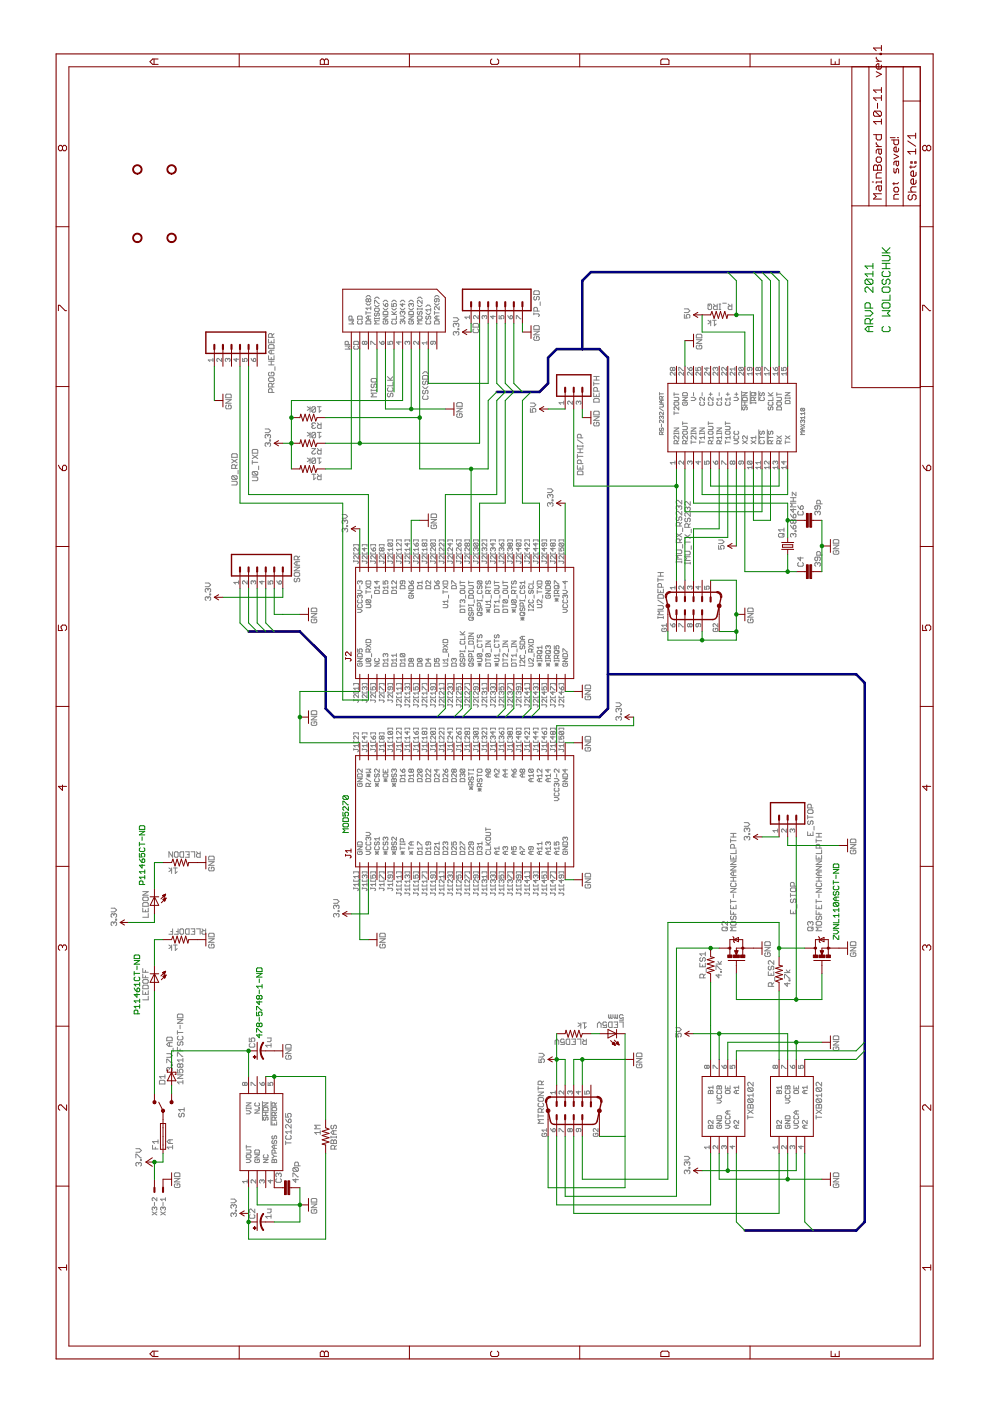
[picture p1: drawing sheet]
<svg xmlns="http://www.w3.org/2000/svg" width="210mm" height="297mm" viewBox="0 0 210 297" stroke-linecap="round" stroke-linejoin="round" font-family="sans-serif">
<g fill="#808080" stroke="#808080" stroke-width=".21">
<path d="M68.1 97.9l-.4 .4z"/>
<path d="M67.7 97.1v1.2z"/>
<path d="M67.3 97.1h.8z"/>
<path d="M66.9 97.3v.8z"/>
<path d="M66.9 98.1l-.2 .2z"/>
<path d="M66.3 98.3h.4z"/>
<path d="M66.1 98.1l.2 .2z"/>
<path d="M66.1 97.3v.8z"/>
<path d="M66.3 97.1l-.2 .2z"/>
<path d="M66.3 97.1h.4z"/>
<path d="M66.7 97.1l.2 .2z"/>
<path d="M66.1 98.1l.8-.8z"/>
<path d="M65.7 97.1v1.2z"/>
<path d="M65.2 97.1l.5 .4z"/>
<path d="M65.2 97.9l.5-.4z"/>
<path d="M68.1 92.5l-.4 .3z"/>
<path d="M67.7 91.7v1.1z"/>
<path d="M67.3 91.7h.8z"/>
<path d="M66.9 91.9v.7z"/>
<path d="M66.7 92.8l.2-.2z"/>
<path d="M66.3 92.8h.4z"/>
<path d="M66.1 92.6l.2 .2z"/>
<path d="M66.1 91.9v.7z"/>
<path d="M66.1 91.9l.2-.2z"/>
<path d="M66.3 91.7h.4z"/>
<path d="M66.7 91.7l.2 .2z"/>
<path d="M66.9 91.9l-.8 .7z"/>
<path d="M65.7 91.7v1.1z"/>
<path d="M65.2 91.7l.5 .4z"/>
<path d="M65.2 92.5l.5-.4z"/>
<path d="M68.1 87l-.4 .4z"/>
<path d="M67.7 86.2v1.2z"/>
<path d="M67.3 86.2h.8z"/>
<path d="M66.9 86.4v.8z"/>
<path d="M66.9 87.2l-.2 .2z"/>
<path d="M66.3 87.4h.4z"/>
<path d="M66.1 87.2l.2 .2z"/>
<path d="M66.1 86.4v.8z"/>
<path d="M66.3 86.2l-.2 .2z"/>
<path d="M66.3 86.2h.4z"/>
<path d="M66.7 86.2l.2 .2z"/>
<path d="M66.9 86.4l-.8 .8z"/>
<path d="M65.7 86.2v1.2z"/>
<path d="M65.2 86.2l.5 .4z"/>
<path d="M65.2 87l.5-.4z"/>
<path d="M56.2 94.5l.2 .2z"/>
<path d="M56.2 94.1v.4z"/>
<path d="M56.2 94.1l.2-.2z"/>
<path d="M56.4 93.9h.2z"/>
<path d="M56.6 93.9l.2 .2z"/>
<path d="M56.8 94.1v.2z"/>
<path d="M56.8 94.1l.2-.2z"/>
<path d="M57 93.9h.2z"/>
<path d="M57.2 93.9l.2 .2z"/>
<path d="M57.4 94.1v.4z"/>
<path d="M57.4 94.5l-.2 .2z"/>
<path d="M57.2 93.5h.2z"/>
<path d="M57.2 93.3v.2z"/>
<path d="M57.2 93.3h.2z"/>
<path d="M57.4 93.3v.2z"/>
<path d="M56.2 92.7l.2 .2z"/>
<path d="M56.2 92.3v.4z"/>
<path d="M56.4 92.1l-.2 .2z"/>
<path d="M56.4 92.1h.2z"/>
<path d="M56.6 92.1l.2 .2z"/>
<path d="M56.8 92.3v.2z"/>
<path d="M57 92.1l-.2 .2z"/>
<path d="M57 92.1h.2z"/>
<path d="M57.2 92.1l.2 .2z"/>
<path d="M57.4 92.3v.4z"/>
<path d="M57.4 92.7l-.2 .2z"/>
<path d="M56.2 91.7h.8z"/>
<path d="M57.4 91.3l-.4 .4z"/>
<path d="M57 91l.4 .3z"/>
<path d="M56.2 91h.8z"/>
<path d="M96.8 87.9l.2-.2z"/>
<path d="M96.8 87.9v.4z"/>
<path d="M96.8 88.3l.2 .2z"/>
<path d="M97 88.5h.8z"/>
<path d="M97.8 88.5l.2-.2z"/>
<path d="M98 87.9v.4z"/>
<path d="M97.8 87.7l.2 .2z"/>
<path d="M97.4 87.7h.4z"/>
<path d="M97.4 87.7v.4z"/>
<path d="M96.8 87.3h1.2z"/>
<path d="M96.8 87.3l1.2-.7z"/>
<path d="M96.8 86.6h1.2z"/>
<path d="M96.8 86.1h1.2z"/>
<path d="M98 85.6v.5z"/>
<path d="M97.8 85.4l.2 .2z"/>
<path d="M97 85.4h.8z"/>
<path d="M97 85.4l-.2 .2z"/>
<path d="M96.8 85.6v.5z"/>
<path d="M28.8 247l.2 .2z"/>
<path d="M28.8 246.7v.3z"/>
<path d="M28.8 246.7l.2-.2z"/>
<path d="M29 246.5h.2z"/>
<path d="M29.2 246.5l.2 .2z"/>
<path d="M29.4 246.7v.1z"/>
<path d="M29.4 246.7l.2-.2z"/>
<path d="M29.6 246.5h.2z"/>
<path d="M29.8 246.5l.2 .2z"/>
<path d="M30 246.7v.3z"/>
<path d="M30 247l-.2 .2z"/>
<path d="M29.8 246.1h.2z"/>
<path d="M29.8 245.9v.2z"/>
<path d="M29.8 245.9h.2z"/>
<path d="M30 245.9v.2z"/>
<path d="M28.8 244.7v.8z"/>
<path d="M28.8 244.7h.2z"/>
<path d="M29 244.7l.8 .8z"/>
<path d="M29.8 245.5h.2z"/>
<path d="M28.8 244.3h.8z"/>
<path d="M30 243.9l-.4 .4z"/>
<path d="M29.6 243.5l.4 .4z"/>
<path d="M28.8 243.5h.8z"/>
<path d="M35.4 243.2l.4 .4z"/>
<path d="M35.4 243.2h1.2z"/>
<path d="M36.6 242.8v.8z"/>
<path d="M35.8 242.4h.8z"/>
<path d="M35.4 242l.4 .4z"/>
<path d="M35.4 242l.4-.3z"/>
<path d="M35.8 241.7h.8z"/>
<path d="M36 241.7v.7z"/>
<path d="M96.1 70.9l.2 .2z"/>
<path d="M96.1 70.5v.4z"/>
<path d="M96.3 70.3l-.2 .2z"/>
<path d="M96.3 70.3h.2z"/>
<path d="M96.5 70.3l.2 .2z"/>
<path d="M96.7 70.5v.2z"/>
<path d="M96.7 70.5l.2-.2z"/>
<path d="M96.9 70.3h.2z"/>
<path d="M97.1 70.3l.2 .2z"/>
<path d="M97.3 70.5v.4z"/>
<path d="M97.3 70.9l-.2 .2z"/>
<path d="M97.1 69.9h.2z"/>
<path d="M97.1 69.7v.2z"/>
<path d="M97.1 69.7h.2z"/>
<path d="M97.3 69.7v.2z"/>
<path d="M96.1 69.1l.2 .2z"/>
<path d="M96.1 68.7v.4z"/>
<path d="M96.1 68.7l.2-.2z"/>
<path d="M96.3 68.5h.2z"/>
<path d="M96.5 68.5l.2 .2z"/>
<path d="M96.7 68.7v.2z"/>
<path d="M96.7 68.7l.2-.2z"/>
<path d="M96.9 68.5h.2z"/>
<path d="M97.1 68.5l.2 .2z"/>
<path d="M97.3 68.7v.4z"/>
<path d="M97.3 69.1l-.2 .2z"/>
<path d="M96.1 68.1h.8z"/>
<path d="M97.3 67.8l-.4 .3z"/>
<path d="M96.9 67.4l.4 .4z"/>
<path d="M96.1 67.4h.8z"/>
<path d="M113.4 71.4l-.2 .2z"/>
<path d="M113.2 71.6v.4z"/>
<path d="M113.2 72l.2 .2z"/>
<path d="M113.4 72.2h.8z"/>
<path d="M114.3 72l-.1 .2z"/>
<path d="M114.3 71.6v.4z"/>
<path d="M114.2 71.4l.1 .2z"/>
<path d="M113.7 71.4h.5z"/>
<path d="M113.7 71.4v.4z"/>
<path d="M113.2 71h1.1z"/>
<path d="M113.2 71l1.1-.8z"/>
<path d="M113.2 70.2h1.1z"/>
<path d="M113.2 69.8h1.1z"/>
<path d="M114.3 69.2v.6z"/>
<path d="M114.2 69l.1 .2z"/>
<path d="M113.4 69h.8z"/>
<path d="M113.4 69l-.2 .2z"/>
<path d="M113.2 69.2v.6z"/>
<path d="M66 153.2l.2-.2z"/>
<path d="M66 153.2v.4z"/>
<path d="M66 153.6l.2 .2z"/>
<path d="M66.2 153.8h.8z"/>
<path d="M67.2 153.6l-.2 .2z"/>
<path d="M67.2 153.2v.4z"/>
<path d="M67 153l.2 .2z"/>
<path d="M66.6 153h.4z"/>
<path d="M66.6 153v.4z"/>
<path d="M66 152.6h1.2z"/>
<path d="M66 152.6l1.2-.8z"/>
<path d="M66 151.8h1.2z"/>
<path d="M66 151.5h1.2z"/>
<path d="M67.2 150.9v.6z"/>
<path d="M67 150.7l.2 .2z"/>
<path d="M66.2 150.7h.8z"/>
<path d="M66.2 150.7l-.2 .2z"/>
<path d="M66 150.9v.6z"/>
<path d="M124.2 147.6l-.1 .2z"/>
<path d="M124.1 147.8v.4z"/>
<path d="M124.1 148.2l.1 .2z"/>
<path d="M124.2 148.4h.8z"/>
<path d="M125 148.4l.2-.2z"/>
<path d="M125.2 147.8v.4z"/>
<path d="M125 147.6l.2 .2z"/>
<path d="M124.7 147.6h.3z"/>
<path d="M124.7 147.6v.4z"/>
<path d="M124.1 147.2h1.1z"/>
<path d="M124.1 147.2l1.1-.8z"/>
<path d="M124.1 146.4h1.1z"/>
<path d="M124.1 146h1.1z"/>
<path d="M125.2 145.4v.6z"/>
<path d="M125 145.2l.2 .2z"/>
<path d="M124.2 145.2h.8z"/>
<path d="M124.2 145.2l-.1 .2z"/>
<path d="M124.1 145.4v.6z"/>
<path d="M80.7 200.2l-.2 .2z"/>
<path d="M80.5 200.4v.4z"/>
<path d="M80.5 200.8l.2 .2z"/>
<path d="M80.7 201h.8z"/>
<path d="M81.5 201l.2-.2z"/>
<path d="M81.7 200.4v.4z"/>
<path d="M81.5 200.2l.2 .2z"/>
<path d="M81.1 200.2h.4z"/>
<path d="M81.1 200.2v.4z"/>
<path d="M80.5 199.8h1.2z"/>
<path d="M80.5 199.8l1.2-.8z"/>
<path d="M80.5 199h1.2z"/>
<path d="M80.5 198.6h1.2z"/>
<path d="M81.7 198.1v.5z"/>
<path d="M81.5 197.9l.2 .2z"/>
<path d="M80.7 197.9h.8z"/>
<path d="M80.7 197.9l-.2 .2z"/>
<path d="M80.5 198.1v.5z"/>
<path d="M124.2 187.5l-.1 .2z"/>
<path d="M124.1 187.7v.4z"/>
<path d="M124.1 188.1l.1 .2z"/>
<path d="M124.2 188.3h.8z"/>
<path d="M125 188.3l.2-.2z"/>
<path d="M125.2 187.7v.4z"/>
<path d="M125 187.5l.2 .2z"/>
<path d="M124.7 187.5h.3z"/>
<path d="M124.7 187.5v.4z"/>
<path d="M124.1 187.1h1.1z"/>
<path d="M124.1 187.1l1.1-.8z"/>
<path d="M124.1 186.3h1.1z"/>
<path d="M124.1 185.9h1.1z"/>
<path d="M125.2 185.4v.5z"/>
<path d="M125 185.2l.2 .2z"/>
<path d="M124.2 185.2h.8z"/>
<path d="M124.2 185.2l-.1 .2z"/>
<path d="M124.1 185.4v.5z"/>
<path d="M124.2 158.5l-.1 .2z"/>
<path d="M124.1 158.7v.3z"/>
<path d="M124.1 159l.1 .2z"/>
<path d="M124.2 159.2h.8z"/>
<path d="M125 159.2l.2-.2z"/>
<path d="M125.2 158.7v.3z"/>
<path d="M125 158.5l.2 .2z"/>
<path d="M124.7 158.5h.3z"/>
<path d="M124.7 158.5v.4z"/>
<path d="M124.1 158.1h1.1z"/>
<path d="M124.1 158.1l1.1-.8z"/>
<path d="M124.1 157.3h1.1z"/>
<path d="M124.1 156.9h1.1z"/>
<path d="M125.2 156.3v.6z"/>
<path d="M125 156.1l.2 .2z"/>
<path d="M124.2 156.1h.8z"/>
<path d="M124.2 156.1l-.1 .2z"/>
<path d="M124.1 156.3v.6z"/>
<path d="M70.7 194.2l.2 .2z"/>
<path d="M70.7 193.9v.3z"/>
<path d="M70.7 193.9l.2-.2z"/>
<path d="M70.9 193.7h.2z"/>
<path d="M71.1 193.7l.2 .2z"/>
<path d="M71.3 193.9v.2z"/>
<path d="M71.3 193.9l.2-.2z"/>
<path d="M71.5 193.7h.2z"/>
<path d="M71.7 193.7l.2 .2z"/>
<path d="M71.9 193.9v.3z"/>
<path d="M71.9 194.2l-.2 .2z"/>
<path d="M71.7 193.3h.2z"/>
<path d="M71.7 193.1v.2z"/>
<path d="M71.7 193.1h.2z"/>
<path d="M71.9 193.1v.2z"/>
<path d="M70.7 192.5l.2 .2z"/>
<path d="M70.7 192.1v.4z"/>
<path d="M70.7 192.1l.2-.2z"/>
<path d="M70.9 191.9h.2z"/>
<path d="M71.1 191.9l.2 .2z"/>
<path d="M71.3 192.1v.2z"/>
<path d="M71.3 192.1l.2-.2z"/>
<path d="M71.5 191.9h.2z"/>
<path d="M71.7 191.9l.2 .2z"/>
<path d="M71.9 192.1v.4z"/>
<path d="M71.9 192.5l-.2 .2z"/>
<path d="M70.7 191.5h.8z"/>
<path d="M71.5 191.5l.4-.4z"/>
<path d="M71.5 190.7l.4 .4z"/>
<path d="M70.7 190.7h.8z"/>
<path d="M130.6 152.5l.2 .2z"/>
<path d="M130.6 152.1v.4z"/>
<path d="M130.6 152.1l.2-.2z"/>
<path d="M130.8 151.9h.2z"/>
<path d="M131 151.9l.2 .2z"/>
<path d="M131.2 152.1v.2z"/>
<path d="M131.2 152.1l.2-.2z"/>
<path d="M131.4 151.9h.2z"/>
<path d="M131.6 151.9l.2 .2z"/>
<path d="M131.8 152.1v.4z"/>
<path d="M131.6 152.7l.2-.2z"/>
<path d="M131.6 151.5h.2z"/>
<path d="M131.6 151.3v.2z"/>
<path d="M131.6 151.3h.2z"/>
<path d="M131.8 151.3v.2z"/>
<path d="M130.6 150.8l.2 .2z"/>
<path d="M130.6 150.4v.4z"/>
<path d="M130.6 150.4l.2-.2z"/>
<path d="M130.8 150.2h.2z"/>
<path d="M131 150.2l.2 .2z"/>
<path d="M131.2 150.4v.2z"/>
<path d="M131.2 150.4l.2-.2z"/>
<path d="M131.4 150.2h.2z"/>
<path d="M131.6 150.2l.2 .2z"/>
<path d="M131.8 150.4v.4z"/>
<path d="M131.6 151l.2-.2z"/>
<path d="M130.6 149.8h.8z"/>
<path d="M131.4 149.8l.4-.4z"/>
<path d="M131.4 149l.4 .4z"/>
<path d="M130.6 149h.8z"/>
<path d="M158.5 131.4l.2-.1z"/>
<path d="M158.5 131.4v.4z"/>
<path d="M158.5 131.8l.2 .2z"/>
<path d="M158.7 132h.8z"/>
<path d="M159.7 131.8l-.2 .2z"/>
<path d="M159.7 131.4v.4z"/>
<path d="M159.5 131.3l.2 .1z"/>
<path d="M159.1 131.3h.4z"/>
<path d="M159.1 131.3v.3z"/>
<path d="M158.5 130.9h1.2z"/>
<path d="M158.5 130.9l1.2-.8z"/>
<path d="M158.5 130.1h1.2z"/>
<path d="M158.5 129.7h1.2z"/>
<path d="M159.7 129.1v.6z"/>
<path d="M159.5 128.9l.2 .2z"/>
<path d="M158.7 128.9h.8z"/>
<path d="M158.7 128.9l-.2 .2z"/>
<path d="M158.5 129.1v.6z"/>
<path d="M169.8 92.1h.8z"/>
<path d="M169.8 92.1l.2-.2z"/>
<path d="M169.8 91.6l.2 .3z"/>
<path d="M169.8 91.6h.8z"/>
<path d="M170 91.3h.6z"/>
<path d="M169.8 91l.2 .3z"/>
<path d="M169.8 91l.2-.3z"/>
<path d="M170 90.7h.6z"/>
<path d="M170.2 90.7v.6z"/>
<path d="M169.8 90.5l.8-.6z"/>
<path d="M169.8 89.9l.8 .6z"/>
<path d="M169.8 89.5l.1 .1z"/>
<path d="M169.8 89.2v.3z"/>
<path d="M169.8 89.2l.1-.1z"/>
<path d="M169.9 89.1h.1z"/>
<path d="M170 89.1l.2 .1z"/>
<path d="M170.2 89.2v.1z"/>
<path d="M170.3 89.1l-.1 .1z"/>
<path d="M170.3 89.1h.2z"/>
<path d="M170.5 89.1l.1 .1z"/>
<path d="M170.6 89.2v.3z"/>
<path d="M170.5 89.6l.1-.1z"/>
<path d="M169.8 88.5l.2 .3z"/>
<path d="M169.8 88.5h.8z"/>
<path d="M170.6 88.2v.6z"/>
<path d="M169.8 87.7l.2 .2z"/>
<path d="M169.8 87.7h.8z"/>
<path d="M170.6 87.4v.5z"/>
<path d="M169.9 87.1h.6z"/>
<path d="M169.8 87l.1 .1z"/>
<path d="M169.8 86.7v.3z"/>
<path d="M169.8 86.7l.1-.1z"/>
<path d="M169.9 86.6h.6z"/>
<path d="M170.5 86.6l.1 .1z"/>
<path d="M170.6 86.7v.3z"/>
<path d="M170.6 87l-.1 .1z"/>
<path d="M169.9 86.6l.6 .5z"/>
<path d="M147.8 73.2l-.2 .2z"/>
<path d="M147.6 73.4v.4z"/>
<path d="M147.6 73.8l.2 .2z"/>
<path d="M147.8 74h.8z"/>
<path d="M148.6 74l.2-.2z"/>
<path d="M148.8 73.4v.4z"/>
<path d="M148.6 73.2l.2 .2z"/>
<path d="M148.2 73.2h.4z"/>
<path d="M148.2 73.2v.4z"/>
<path d="M147.6 72.8h1.2z"/>
<path d="M147.6 72.8l1.2-.8z"/>
<path d="M147.6 72h1.2z"/>
<path d="M147.6 71.6h1.2z"/>
<path d="M148.8 71.1v.5z"/>
<path d="M148.6 70.9l.2 .2z"/>
<path d="M147.8 70.9h.8z"/>
<path d="M147.8 70.9l-.2 .2z"/>
<path d="M147.6 71.1v.5z"/>
<path d="M114.3 224.5v.8z"/>
<path d="M114.3 225.3h.6z"/>
<path d="M114.7 224.9l.2 .4z"/>
<path d="M114.7 224.7v.2z"/>
<path d="M114.7 224.7l.2-.2z"/>
<path d="M114.9 224.5h.3z"/>
<path d="M115.2 224.5l.2 .2z"/>
<path d="M115.4 224.7v.4z"/>
<path d="M115.2 225.3l.2-.2z"/>
<path d="M114.3 224.1h.7z"/>
<path d="M115 224.1l.4-.4z"/>
<path d="M115 223.3l.4 .4z"/>
<path d="M114.3 223.3h.7z"/>
<path d="M135.1 225.6l-.2 .2z"/>
<path d="M134.9 225.8v.4z"/>
<path d="M134.9 226.2l.2 .2z"/>
<path d="M135.1 226.4h.8z"/>
<path d="M136.1 226.2l-.2 .2z"/>
<path d="M136.1 225.8v.4z"/>
<path d="M135.9 225.6l.2 .2z"/>
<path d="M135.5 225.6h.4z"/>
<path d="M135.5 225.6v.4z"/>
<path d="M134.9 225.2h1.2z"/>
<path d="M134.9 225.2l1.2-.8z"/>
<path d="M134.9 224.4h1.2z"/>
<path d="M134.9 224h1.2z"/>
<path d="M136.1 223.5v.5z"/>
<path d="M135.9 223.3l.2 .2z"/>
<path d="M135.1 223.3h.8z"/>
<path d="M135.1 223.3l-.2 .2z"/>
<path d="M134.9 223.5v.5z"/>
<path d="M152.4 115.7v.7z"/>
<path d="M152.4 116.4h.6z"/>
<path d="M152.7 116l.3 .4z"/>
<path d="M152.7 115.8v.2z"/>
<path d="M152.7 115.8l.3-.1z"/>
<path d="M153 115.7h.3z"/>
<path d="M153.3 115.7l.2 .1z"/>
<path d="M153.5 115.8v.4z"/>
<path d="M153.5 116.2l-.2 .2z"/>
<path d="M152.4 115.3h.7z"/>
<path d="M153.1 115.3l.4-.4z"/>
<path d="M153.1 114.5l.4 .4z"/>
<path d="M152.4 114.5h.7z"/>
<path d="M124.3 217.6l-.4 .4z"/>
<path d="M123.9 216.9v1.1z"/>
<path d="M123.5 216.9h.8z"/>
<path d="M123.1 216.9v1.1z"/>
<path d="M122.6 216.9l.5 .4z"/>
<path d="M122.6 217.6l.5-.3z"/>
<path d="M131.3 216.3h.8z"/>
<path d="M132.1 215.7v.6z"/>
<path d="M131.7 215.9l.4-.2z"/>
<path d="M131.5 215.9h.2z"/>
<path d="M131.3 215.7l.2 .2z"/>
<path d="M131.3 215.3v.4z"/>
<path d="M131.3 215.3l.2-.2z"/>
<path d="M131.5 215.1h.4z"/>
<path d="M131.9 215.1l.2 .2z"/>
<path d="M130.9 215.1v.8z"/>
<path d="M130.7 215.9h.2z"/>
<path d="M130.6 215.7l.1 .2z"/>
<path d="M130.6 215.1v.6z"/>
<path d="M130.6 215.7l-.2 .2z"/>
<path d="M130.2 215.7l.2 .2z"/>
<path d="M130.2 215.1v.6z"/>
<path d="M129.8 215.1v.8z"/>
<path d="M129.6 215.9h.2z"/>
<path d="M129.4 215.7l.2 .2z"/>
<path d="M129.4 215.1v.6z"/>
<path d="M129.4 215.7l-.2 .2z"/>
<path d="M129 215.7l.2 .2z"/>
<path d="M129 215.1v.6z"/>
<path d="M62.1 250.1h1.2z"/>
<path d="M62.1 250.1l.6 .6z"/>
<path d="M62.7 249.9v.8z"/>
<path d="M62.1 248.7v.8z"/>
<path d="M62.1 248.7h.2z"/>
<path d="M62.3 248.7l.8 .8z"/>
<path d="M63.1 249.5h.2z"/>
<path d="M62.3 248.3h.8z"/>
<path d="M62.1 248.2l.2 .1z"/>
<path d="M62.1 247.8v.4z"/>
<path d="M62.1 247.8l.2-.2z"/>
<path d="M62.3 247.6h.8z"/>
<path d="M63.1 247.6l.2 .2z"/>
<path d="M63.3 247.8v.4z"/>
<path d="M63.3 248.2l-.2 .1z"/>
<path d="M62.3 247.6l.8 .7z"/>
<path d="M62.5 247.2h1.1z"/>
<path d="M62.5 246.6v.6z"/>
<path d="M62.5 246.6l.2-.2z"/>
<path d="M62.7 246.4h.4z"/>
<path d="M63.1 246.4l.2 .2z"/>
<path d="M63.3 246.6v.6z"/>
<path d="M66.2 256.4l-.2 .2z"/>
<path d="M66 256.6v.4z"/>
<path d="M66 257l.2 .2z"/>
<path d="M66.2 257.2h.8z"/>
<path d="M67.2 257l-.2 .2z"/>
<path d="M67.2 256.6v.4z"/>
<path d="M67 256.4l.2 .2z"/>
<path d="M66.6 256.4h.4z"/>
<path d="M66.6 256.4v.4z"/>
<path d="M66 256.1h1.2z"/>
<path d="M66 256.1l1.2-.8z"/>
<path d="M66 255.3h1.2z"/>
<path d="M66 254.9h1.2z"/>
<path d="M67.2 254.3v.6z"/>
<path d="M67 254.1l.2 .2z"/>
<path d="M66.2 254.1h.8z"/>
<path d="M66.2 254.1l-.2 .2z"/>
<path d="M66 254.3v.6z"/>
<path d="M60.7 223.8l-.1 .2z"/>
<path d="M60.6 224v.4z"/>
<path d="M60.6 224.4l.1 .2z"/>
<path d="M60.7 224.6h.8z"/>
<path d="M61.5 224.6l.2-.2z"/>
<path d="M61.7 224v.4z"/>
<path d="M61.5 223.8l.2 .2z"/>
<path d="M61.2 223.8h.3z"/>
<path d="M61.2 223.8v.4z"/>
<path d="M60.6 223.4h1.1z"/>
<path d="M60.6 223.4l1.1-.8z"/>
<path d="M60.6 222.6h1.1z"/>
<path d="M60.6 222.2h1.1z"/>
<path d="M61.7 221.6v.6z"/>
<path d="M61.5 221.4l.2 .2z"/>
<path d="M60.7 221.4h.8z"/>
<path d="M60.7 221.4l-.1 .2z"/>
<path d="M60.6 221.6v.6z"/>
<path d="M49 257.7l.1 .2z"/>
<path d="M49 257.4v.3z"/>
<path d="M49 257.4l.1-.2z"/>
<path d="M49.1 257.2h.2z"/>
<path d="M49.3 257.2l.2 .2z"/>
<path d="M49.5 257.4v.2z"/>
<path d="M49.5 257.4l.2-.2z"/>
<path d="M49.7 257.2h.2z"/>
<path d="M49.9 257.2l.2 .2z"/>
<path d="M50.1 257.4v.3z"/>
<path d="M49.9 257.9l.2-.2z"/>
<path d="M49.9 256.8h.2z"/>
<path d="M49.9 256.6v.2z"/>
<path d="M49.9 256.6h.2z"/>
<path d="M50.1 256.6v.2z"/>
<path d="M49 256l.1 .2z"/>
<path d="M49 255.6v.4z"/>
<path d="M49 255.6l.1-.2z"/>
<path d="M49.1 255.4h.2z"/>
<path d="M49.3 255.4l.2 .2z"/>
<path d="M49.5 255.6v.2z"/>
<path d="M49.5 255.6l.2-.2z"/>
<path d="M49.7 255.4h.2z"/>
<path d="M49.9 255.4l.2 .2z"/>
<path d="M50.1 255.6v.4z"/>
<path d="M49.9 256.2l.2-.2z"/>
<path d="M49 255h.7z"/>
<path d="M49.7 255l.4-.4z"/>
<path d="M49.7 254.2l.4 .4z"/>
<path d="M49 254.2h.7z"/>
<path d="M56.3 221.6l.4 .4z"/>
<path d="M56.3 221.6h1.2z"/>
<path d="M57.5 221.2v.8z"/>
<path d="M56.7 220.9h.6z"/>
<path d="M57.3 220.9l.2-.2z"/>
<path d="M57.5 220.1v.6z"/>
<path d="M56.7 220.1h.8z"/>
<path d="M56.3 257.9l.4 .4z"/>
<path d="M56.3 257.9h1.2z"/>
<path d="M57.5 257.5v.8z"/>
<path d="M56.7 257.1h.6z"/>
<path d="M57.3 257.1l.2-.2z"/>
<path d="M57.5 256.3v.6z"/>
<path d="M56.7 256.3h.8z"/>
<path d="M66.7 240.1l.4 .4z"/>
<path d="M66.7 240.1h1.2z"/>
<path d="M67.9 239.7v.8z"/>
<path d="M66.7 239.3h1.2z"/>
<path d="M66.7 239.3l.4-.3z"/>
<path d="M66.7 238.6l.4 .4z"/>
<path d="M66.7 238.6h1.2z"/>
<path d="M167.6 113.7l.2 .2z"/>
<path d="M167.6 113.3v.4z"/>
<path d="M167.6 113.3l.2-.2z"/>
<path d="M167.8 113.1h.2z"/>
<path d="M168 113.1l.2 .2z"/>
<path d="M168.2 113.3v.2z"/>
<path d="M168.2 113.3l.2-.2z"/>
<path d="M168.4 113.1h.2z"/>
<path d="M168.6 113.1l.2 .2z"/>
<path d="M168.8 113.3v.4z"/>
<path d="M168.8 113.7l-.2 .2z"/>
<path d="M168.6 112.7h.2z"/>
<path d="M168.6 112.5v.2z"/>
<path d="M168.6 112.5h.2z"/>
<path d="M168.8 112.5v.2z"/>
<path d="M167.6 111.4l.2 .3z"/>
<path d="M167.8 111.7l.4 .4z"/>
<path d="M168.2 112.1h.4z"/>
<path d="M168.8 111.9l-.2 .2z"/>
<path d="M168.8 111.5v.4z"/>
<path d="M168.6 111.4l.2 .1z"/>
<path d="M168.4 111.4h.2z"/>
<path d="M168.4 111.4l-.2 .1z"/>
<path d="M168.2 111.5v.6z"/>
<path d="M167.6 110.8l.2 .2z"/>
<path d="M167.6 110.4v.4z"/>
<path d="M167.6 110.4l.2-.2z"/>
<path d="M167.8 110.2h.2z"/>
<path d="M168 110.2l.2 .2z"/>
<path d="M168.2 110.4l.2-.2z"/>
<path d="M168.4 110.2h.2z"/>
<path d="M168.6 110.2l.2 .2z"/>
<path d="M168.8 110.4v.4z"/>
<path d="M168.8 110.8l-.2 .2z"/>
<path d="M168.4 111h.2z"/>
<path d="M168.2 110.8l.2 .2z"/>
<path d="M168 111l.2-.2z"/>
<path d="M167.8 111h.2z"/>
<path d="M168.2 110.4v.4z"/>
<path d="M167.6 109l.2 .4z"/>
<path d="M167.8 109.4l.4 .4z"/>
<path d="M168.2 109.8h.4z"/>
<path d="M168.6 109.8l.2-.2z"/>
<path d="M168.8 109.2v.4z"/>
<path d="M168.6 109l.2 .2z"/>
<path d="M168.4 109h.2z"/>
<path d="M168.4 109l-.2 .2z"/>
<path d="M168.2 109.2v.6z"/>
<path d="M167.6 108h1.2z"/>
<path d="M167.6 108l.6 .6z"/>
<path d="M168.2 107.8v.8z"/>
<path d="M167.6 107.5h1.2z"/>
<path d="M168 107.1l-.4 .4z"/>
<path d="M167.6 106.7l.4 .4z"/>
<path d="M167.6 106.7h1.2z"/>
<path d="M167.6 106.3h1.2z"/>
<path d="M168.2 105.5v.8z"/>
<path d="M167.6 105.5h1.2z"/>
<path d="M168 104.4v.7z"/>
<path d="M168 104.4l.8 .7z"/>
<path d="M168.8 104.4v.7z"/>
<path d="M172.8 119.9l.2 .2z"/>
<path d="M172.8 119.5v.4z"/>
<path d="M172.8 119.5l.2-.2z"/>
<path d="M173 119.3h.2z"/>
<path d="M173.2 119.3l.2 .2z"/>
<path d="M173.4 119.5v.2z"/>
<path d="M173.4 119.5l.1-.2z"/>
<path d="M173.5 119.3h.2z"/>
<path d="M173.7 119.3l.2 .2z"/>
<path d="M173.9 119.5v.4z"/>
<path d="M173.9 119.9l-.2 .2z"/>
<path d="M173.9 118.7l-.2 .2z"/>
<path d="M173.9 118.3v.4z"/>
<path d="M173.7 118.1l.2 .2z"/>
<path d="M173 118.1h.7z"/>
<path d="M172.8 118.3l.2-.2z"/>
<path d="M172.8 118.3v.4z"/>
<path d="M172.8 118.7l.2 .2z"/>
<path d="M173 118.9h.2z"/>
<path d="M173.4 118.7l-.2 .2z"/>
<path d="M173.4 118.1v.6z"/>
<path d="M173.2 117.7h1.1z"/>
<path d="M173.2 117.1v.6z"/>
<path d="M173.2 117.1l.2-.2z"/>
<path d="M173.4 116.9h.3z"/>
<path d="M173.7 116.9l.2 .2z"/>
<path d="M173.9 117.1v.6z"/>
<path d="M172.8 109l.2 .2z"/>
<path d="M172.8 108.6v.4z"/>
<path d="M172.8 108.6l.2-.2z"/>
<path d="M173 108.4h.2z"/>
<path d="M173.2 108.4l.2 .2z"/>
<path d="M173.4 108.6v.2z"/>
<path d="M173.4 108.6l.1-.2z"/>
<path d="M173.5 108.4h.2z"/>
<path d="M173.7 108.4l.2 .2z"/>
<path d="M173.9 108.6v.4z"/>
<path d="M173.9 109l-.2 .2z"/>
<path d="M173.7 108l.2-.2z"/>
<path d="M173.9 107.4v.4z"/>
<path d="M173.7 107.2l.2 .2z"/>
<path d="M173 107.2h.7z"/>
<path d="M172.8 107.4l.2-.2z"/>
<path d="M172.8 107.4v.4z"/>
<path d="M172.8 107.8l.2 .2z"/>
<path d="M173 108h.2z"/>
<path d="M173.2 108l.2-.2z"/>
<path d="M173.4 107.2v.6z"/>
<path d="M173.2 106.8h1.1z"/>
<path d="M173.2 106.3v.5z"/>
<path d="M173.2 106.3l.2-.2z"/>
<path d="M173.4 106.1h.3z"/>
<path d="M173.7 106.1l.2 .2z"/>
<path d="M173.9 106.3v.5z"/>
<path d="M176.9 116.7l-.2 .2z"/>
<path d="M176.7 116.9v.4z"/>
<path d="M176.7 117.3l.2 .2z"/>
<path d="M176.9 117.5h.7z"/>
<path d="M177.6 117.5l.2-.2z"/>
<path d="M177.8 116.9v.4z"/>
<path d="M177.6 116.7l.2 .2z"/>
<path d="M177.2 116.7h.4z"/>
<path d="M177.2 116.7v.4z"/>
<path d="M176.7 116.4h1.1z"/>
<path d="M176.7 116.4l1.1-.8z"/>
<path d="M176.7 115.6h1.1z"/>
<path d="M176.7 115.2h1.1z"/>
<path d="M177.8 114.6v.6z"/>
<path d="M177.6 114.4l.2 .2z"/>
<path d="M176.9 114.4h.7z"/>
<path d="M176.9 114.4l-.2 .2z"/>
<path d="M176.7 114.6v.6z"/>
<path d="M37.2 201.5l.4-.4z"/>
<path d="M37.2 200.4v1.1z"/>
<path d="M36.8 200.4h.8z"/>
<path d="M36.4 200.4v1.1z"/>
<path d="M35.8 200.4l.6 .3z"/>
<path d="M35.8 201.1l.6-.4z"/>
<path d="M23.6 196.1l.1 .2z"/>
<path d="M23.6 195.7v.4z"/>
<path d="M23.6 195.7l.1-.2z"/>
<path d="M23.7 195.5h.2z"/>
<path d="M23.9 195.5l.2 .2z"/>
<path d="M24.1 195.7v.2z"/>
<path d="M24.1 195.7l.2-.2z"/>
<path d="M24.3 195.5h.2z"/>
<path d="M24.5 195.5l.2 .2z"/>
<path d="M24.7 195.7v.4z"/>
<path d="M24.5 196.3l.2-.2z"/>
<path d="M24.5 195.1h.2z"/>
<path d="M24.5 194.9v.2z"/>
<path d="M24.5 194.9h.2z"/>
<path d="M24.7 194.9v.2z"/>
<path d="M23.6 194.3l.1 .2z"/>
<path d="M23.6 193.9v.4z"/>
<path d="M23.7 193.7l-.1 .2z"/>
<path d="M23.7 193.7h.2z"/>
<path d="M23.9 193.7l.2 .2z"/>
<path d="M24.1 193.9v.2z"/>
<path d="M24.3 193.7l-.2 .2z"/>
<path d="M24.3 193.7h.2z"/>
<path d="M24.5 193.7l.2 .2z"/>
<path d="M24.7 193.9v.4z"/>
<path d="M24.5 194.5l.2-.2z"/>
<path d="M23.6 193.3h.7z"/>
<path d="M24.3 193.3l.4-.4z"/>
<path d="M24.3 192.6l.4 .3z"/>
<path d="M23.6 192.6h.7z"/>
<path d="M37.2 185.2l.4-.4z"/>
<path d="M37.2 184v1.2z"/>
<path d="M36.8 184h.8z"/>
<path d="M36.4 184v1.2z"/>
<path d="M35.8 184l.6 .4z"/>
<path d="M35.8 184.8l.6-.4z"/>
<path d="M44.4 183.9l-.2 .2z"/>
<path d="M44.2 184.1v.3z"/>
<path d="M44.2 184.4l.2 .2z"/>
<path d="M44.4 184.6h.8z"/>
<path d="M45.2 184.6l.2-.2z"/>
<path d="M45.4 184.1v.3z"/>
<path d="M45.2 183.9l.2 .2z"/>
<path d="M44.8 183.9h.4z"/>
<path d="M44.8 183.9v.4z"/>
<path d="M44.2 183.5h1.2z"/>
<path d="M44.2 183.5l1.2-.8z"/>
<path d="M44.2 182.7h1.2z"/>
<path d="M44.2 182.3h1.2z"/>
<path d="M45.4 181.7v.6z"/>
<path d="M45.2 181.5l.2 .2z"/>
<path d="M44.4 181.5h.8z"/>
<path d="M44.2 181.7l.2-.2z"/>
<path d="M44.2 181.7v.6z"/>
<path d="M48 85.9l-.1 .2z"/>
<path d="M47.9 86.1v.4z"/>
<path d="M47.9 86.5l.1 .2z"/>
<path d="M48 86.7h.8z"/>
<path d="M49 86.5l-.2 .2z"/>
<path d="M49 86.1v.4z"/>
<path d="M48.8 85.9l.2 .2z"/>
<path d="M48.5 85.9h.3z"/>
<path d="M48.5 85.9v.4z"/>
<path d="M47.9 85.5h1.1z"/>
<path d="M47.9 85.5l1.1-.8z"/>
<path d="M47.9 84.7h1.1z"/>
<path d="M47.9 84.3h1.1z"/>
<path d="M49 83.8v.5z"/>
<path d="M48.8 83.6l.2 .2z"/>
<path d="M48 83.6h.8z"/>
<path d="M48 83.6l-.1 .2z"/>
<path d="M47.9 83.8v.5z"/>
<path d="M176.9 251l-.2 .2z"/>
<path d="M176.7 251.2v.4z"/>
<path d="M176.7 251.6l.2 .2z"/>
<path d="M176.9 251.8h.7z"/>
<path d="M177.6 251.8l.2-.2z"/>
<path d="M177.8 251.2v.4z"/>
<path d="M177.6 251l.2 .2z"/>
<path d="M177.2 251h.4z"/>
<path d="M177.2 251v.4z"/>
<path d="M176.7 250.6h1.1z"/>
<path d="M176.7 250.6l1.1-.8z"/>
<path d="M176.7 249.8h1.1z"/>
<path d="M176.7 249.4h1.1z"/>
<path d="M177.8 248.9v.5z"/>
<path d="M177.6 248.7l.2 .2z"/>
<path d="M176.9 248.7h.7z"/>
<path d="M176.9 248.7l-.2 .2z"/>
<path d="M176.7 248.9v.5z"/>
<path d="M145.1 248.7l.2 .2z"/>
<path d="M145.1 248.3v.4z"/>
<path d="M145.1 248.3l.2-.2z"/>
<path d="M145.3 248.1h.2z"/>
<path d="M145.5 248.1l.2 .2z"/>
<path d="M145.7 248.3v.2z"/>
<path d="M145.7 248.3l.2-.2z"/>
<path d="M145.9 248.1h.2z"/>
<path d="M146.1 248.1l.2 .2z"/>
<path d="M146.3 248.3v.4z"/>
<path d="M146.3 248.7l-.2 .2z"/>
<path d="M146.1 247.7h.2z"/>
<path d="M146.1 247.5v.2z"/>
<path d="M146.1 247.5h.2z"/>
<path d="M146.3 247.5v.2z"/>
<path d="M145.1 246.9l.2 .2z"/>
<path d="M145.1 246.5v.4z"/>
<path d="M145.3 246.3l-.2 .2z"/>
<path d="M145.3 246.3h.2z"/>
<path d="M145.5 246.3l.2 .2z"/>
<path d="M145.7 246.5v.2z"/>
<path d="M145.9 246.3l-.2 .2z"/>
<path d="M145.9 246.3h.2z"/>
<path d="M146.1 246.3l.2 .2z"/>
<path d="M146.3 246.5v.4z"/>
<path d="M146.3 246.9l-.2 .2z"/>
<path d="M145.1 245.9h.8z"/>
<path d="M146.3 245.6l-.4 .3z"/>
<path d="M145.9 245.2l.4 .4z"/>
<path d="M145.1 245.2h.8z"/>
<path d="M143.3 219.1v.7z"/>
<path d="M143.3 219.8h.6z"/>
<path d="M143.7 219.5l.2 .3z"/>
<path d="M143.7 219.3v.2z"/>
<path d="M143.7 219.3l.2-.2z"/>
<path d="M143.9 219.1h.4z"/>
<path d="M144.3 219.1l.1 .2z"/>
<path d="M144.4 219.3v.3z"/>
<path d="M144.3 219.8l.1-.2z"/>
<path d="M143.3 218.7h.8z"/>
<path d="M144.1 218.7l.3-.4z"/>
<path d="M144.1 217.9l.3 .4z"/>
<path d="M143.3 217.9h.8z"/>
<path d="M126.1 89.5l-.2 .2z"/>
<path d="M125.9 89.7v.4z"/>
<path d="M125.9 90.1l.2 .2z"/>
<path d="M126.1 90.3h.8z"/>
<path d="M126.9 90.3l.1-.2z"/>
<path d="M127 89.7v.4z"/>
<path d="M126.9 89.5l.1 .2z"/>
<path d="M126.4 89.5h.5z"/>
<path d="M126.4 89.5v.4z"/>
<path d="M125.9 89.1h1.1z"/>
<path d="M125.9 89.1l1.1-.8z"/>
<path d="M125.9 88.3h1.1z"/>
<path d="M125.9 88h1.1z"/>
<path d="M127 87.4v.6z"/>
<path d="M126.9 87.2l.1 .2z"/>
<path d="M126.1 87.2h.8z"/>
<path d="M126.1 87.2l-.2 .2z"/>
<path d="M125.9 87.4v.6z"/>
<path d="M151.8 68.7l-.3 .4z"/>
<path d="M151.5 67.9v1.2z"/>
<path d="M151.1 67.9h.7z"/>
<path d="M150.7 67.9v1.2z"/>
<path d="M150.1 67.9l.6 .4z"/>
<path d="M150.1 68.7l.6-.4z"/>
<path d="M145.1 66.7v.7z"/>
<path d="M145.1 67.4h.6z"/>
<path d="M145.5 67.1l.2 .3z"/>
<path d="M145.5 66.9v.2z"/>
<path d="M145.5 66.9l.2-.2z"/>
<path d="M145.7 66.7h.4z"/>
<path d="M146.1 66.7l.2 .2z"/>
<path d="M146.3 66.9v.3z"/>
<path d="M146.3 67.2l-.2 .2z"/>
<path d="M145.1 66.3h.8z"/>
<path d="M145.9 66.3l.4-.4z"/>
<path d="M145.9 65.5l.4 .4z"/>
<path d="M145.1 65.5h.8z"/>
<path d="M176.9 222l-.2 .2z"/>
<path d="M176.7 222.2v.3z"/>
<path d="M176.7 222.5l.2 .2z"/>
<path d="M176.9 222.7h.7z"/>
<path d="M177.6 222.7l.2-.2z"/>
<path d="M177.8 222.2v.3z"/>
<path d="M177.6 222l.2 .2z"/>
<path d="M177.2 222h.4z"/>
<path d="M177.2 222v.4z"/>
<path d="M176.7 221.6h1.1z"/>
<path d="M176.7 221.6l1.1-.8z"/>
<path d="M176.7 220.8h1.1z"/>
<path d="M176.7 220.4h1.1z"/>
<path d="M177.8 219.8v.6z"/>
<path d="M177.6 219.6l.2 .2z"/>
<path d="M176.9 219.6h.7z"/>
<path d="M176.9 219.6l-.2 .2z"/>
<path d="M176.7 219.8v.6z"/>
<path d="M37.2 251l-.2 .2z"/>
<path d="M37 251.2v.4z"/>
<path d="M37 251.6l.2 .2z"/>
<path d="M37.2 251.8h.8z"/>
<path d="M38 251.8l.1-.2z"/>
<path d="M38.1 251.2v.4z"/>
<path d="M38 251l.1 .2z"/>
<path d="M37.5 251h.5z"/>
<path d="M37.5 251v.4z"/>
<path d="M37 250.6h1.1z"/>
<path d="M37 250.6l1.1-.8z"/>
<path d="M37 249.8h1.1z"/>
<path d="M37 249.4h1.1z"/>
<path d="M38.1 248.9v.5z"/>
<path d="M38 248.7l.1 .2z"/>
<path d="M37.2 248.7h.8z"/>
<path d="M37.2 248.7l-.2 .2z"/>
<path d="M37 248.9v.5z"/>
<path d="M37.6 229.4l.4 .4z"/>
<path d="M37.6 229.4h1.2z"/>
<path d="M38.8 229v.8z"/>
<path d="M37.6 228.6h1.2z"/>
<path d="M37.6 228.6l1.2-.7z"/>
<path d="M37.6 227.9h1.2z"/>
<path d="M37.6 226.7v.8z"/>
<path d="M37.6 227.5h.6z"/>
<path d="M38 227.1l.2 .4z"/>
<path d="M38 226.9v.2z"/>
<path d="M38.2 226.7l-.2 .2z"/>
<path d="M38.2 226.7h.4z"/>
<path d="M38.6 226.7l.2 .2z"/>
<path d="M38.8 226.9v.4z"/>
<path d="M38.8 227.3l-.2 .2z"/>
<path d="M37.6 226.1l.2 .2z"/>
<path d="M37.6 225.7v.4z"/>
<path d="M37.6 225.7l.2-.2z"/>
<path d="M37.8 225.5h.2z"/>
<path d="M38 225.5l.2 .2z"/>
<path d="M38.2 225.7l.2-.2z"/>
<path d="M38.4 225.5h.2z"/>
<path d="M38.6 225.5l.2 .2z"/>
<path d="M38.8 225.7v.4z"/>
<path d="M38.8 226.1l-.2 .2z"/>
<path d="M38.4 226.3h.2z"/>
<path d="M38.2 226.1l.2 .2z"/>
<path d="M38.2 226.1l-.2 .2z"/>
<path d="M37.8 226.3h.2z"/>
<path d="M38.2 225.7v.4z"/>
<path d="M37.6 224.7l.4 .4z"/>
<path d="M37.6 224.7h1.2z"/>
<path d="M38.8 224.4v.7z"/>
<path d="M37.6 223.2v.8z"/>
<path d="M37.6 223.2h.2z"/>
<path d="M37.8 223.2l.8 .8z"/>
<path d="M38.6 224h.2z"/>
<path d="M37.6 222.8h1.2z"/>
<path d="M37.6 222v.8z"/>
<path d="M38.2 222.4v.4z"/>
<path d="M37.8 220.9l-.2 .1z"/>
<path d="M37.6 221v.4z"/>
<path d="M37.6 221.4l.2 .2z"/>
<path d="M37.8 221.6h.2z"/>
<path d="M38 221.6l.2-.2z"/>
<path d="M38.2 221v.4z"/>
<path d="M38.2 221l.2-.1z"/>
<path d="M38.4 220.9h.2z"/>
<path d="M38.6 220.9l.2 .1z"/>
<path d="M38.8 221v.4z"/>
<path d="M38.8 221.4l-.2 .2z"/>
<path d="M37.8 219.7l-.2 .2z"/>
<path d="M37.6 219.9v.4z"/>
<path d="M37.6 220.3l.2 .2z"/>
<path d="M37.8 220.5h.8z"/>
<path d="M38.8 220.3l-.2 .2z"/>
<path d="M38.8 219.9v.4z"/>
<path d="M38.6 219.7l.2 .2z"/>
<path d="M37.6 218.9h1.2z"/>
<path d="M37.6 218.5v.8z"/>
<path d="M38.2 217.4v.7z"/>
<path d="M37.6 217h1.2z"/>
<path d="M37.6 217l1.2-.8z"/>
<path d="M37.6 216.2h1.2z"/>
<path d="M37.6 215.8h1.2z"/>
<path d="M38.8 215.2v.6z"/>
<path d="M38.6 215l.2 .2z"/>
<path d="M37.8 215h.8z"/>
<path d="M37.8 215l-.2 .2z"/>
<path d="M37.6 215.2v.6z"/>
<path d="M180.3 202.2l.2-.2z"/>
<path d="M180.3 202.2v.4z"/>
<path d="M180.3 202.6l.2 .2z"/>
<path d="M180.5 202.8h.8z"/>
<path d="M181.3 202.8l.2-.2z"/>
<path d="M181.5 202.2v.4z"/>
<path d="M181.3 202l.2 .2z"/>
<path d="M180.9 202h.4z"/>
<path d="M180.9 202v.4z"/>
<path d="M180.3 201.6h1.2z"/>
<path d="M180.3 201.6l1.2-.7z"/>
<path d="M180.3 200.9h1.2z"/>
<path d="M180.3 200.4h1.2z"/>
<path d="M181.5 199.9v.5z"/>
<path d="M181.3 199.7l.2 .2z"/>
<path d="M180.5 199.7h.8z"/>
<path d="M180.5 199.7l-.2 .2z"/>
<path d="M180.3 199.9v.5z"/>
<path d="M151.8 206.7h1.2z"/>
<path d="M151.8 206.7l.6 .6z"/>
<path d="M152.4 206.5v.8z"/>
<path d="M152.8 206.1h.2z"/>
<path d="M152.8 206v.1z"/>
<path d="M152.8 206h.2z"/>
<path d="M153 206v.1z"/>
<path d="M151.8 204.8v.8z"/>
<path d="M151.8 204.8h.2z"/>
<path d="M152 204.8l.8 .8z"/>
<path d="M152.8 205.6h.2z"/>
<path d="M151.8 204.4h1.2z"/>
<path d="M153 203.8l-.4 .6z"/>
<path d="M152.2 203.8l.4 .6z"/>
<path d="M166.3 208.6h1.2z"/>
<path d="M166.3 208.6l.6 .5z"/>
<path d="M166.9 208.4v.7z"/>
<path d="M167.3 208h.2z"/>
<path d="M167.3 207.8v.2z"/>
<path d="M167.3 207.8h.2z"/>
<path d="M167.5 207.8v.2z"/>
<path d="M166.3 206.6v.8z"/>
<path d="M166.3 206.6h.2z"/>
<path d="M166.5 206.6l.8 .8z"/>
<path d="M167.3 207.4h.2z"/>
<path d="M166.3 206.2h1.2z"/>
<path d="M167.5 205.6l-.4 .6z"/>
<path d="M166.7 205.6l.4 .6z"/>
<path d="M157.8 177.9l.2 .2z"/>
<path d="M157.8 177.5v.4z"/>
<path d="M157.8 177.5l.2-.2z"/>
<path d="M158 177.3h.2z"/>
<path d="M158.2 177.3l.2 .2z"/>
<path d="M158.4 177.5v.2z"/>
<path d="M158.4 177.5l.2-.2z"/>
<path d="M158.6 177.3h.2z"/>
<path d="M158.8 177.3l.2 .2z"/>
<path d="M159 177.5v.4z"/>
<path d="M159 177.9l-.2 .2z"/>
<path d="M158.8 176.9h.2z"/>
<path d="M158.8 176.7v.2z"/>
<path d="M158.8 176.7h.2z"/>
<path d="M159 176.7v.2z"/>
<path d="M157.8 176.2l.2 .2z"/>
<path d="M157.8 175.8v.4z"/>
<path d="M157.8 175.8l.2-.2z"/>
<path d="M158 175.6h.2z"/>
<path d="M158.2 175.6l.2 .2z"/>
<path d="M158.4 175.8v.2z"/>
<path d="M158.4 175.8l.2-.2z"/>
<path d="M158.6 175.6h.2z"/>
<path d="M158.8 175.6l.2 .2z"/>
<path d="M159 175.8v.4z"/>
<path d="M159 176.2l-.2 .2z"/>
<path d="M157.8 175.2h.8z"/>
<path d="M159 174.8l-.4 .4z"/>
<path d="M158.6 174.4l.4 .4z"/>
<path d="M157.8 174.4h.8z"/>
<path d="M180.5 180.2l-.2 .2z"/>
<path d="M180.3 180.4v.4z"/>
<path d="M180.3 180.8l.2 .2z"/>
<path d="M180.5 181h.8z"/>
<path d="M181.3 181l.2-.2z"/>
<path d="M181.5 180.4v.4z"/>
<path d="M181.3 180.2l.2 .2z"/>
<path d="M180.9 180.2h.4z"/>
<path d="M180.9 180.2v.4z"/>
<path d="M180.3 179.9h1.2z"/>
<path d="M180.3 179.9l1.2-.8z"/>
<path d="M180.3 179.1h1.2z"/>
<path d="M180.3 178.7h1.2z"/>
<path d="M181.5 178.1v.6z"/>
<path d="M181.3 177.9l.2 .2z"/>
<path d="M180.5 177.9h.8z"/>
<path d="M180.5 177.9l-.2 .2z"/>
<path d="M180.3 178.1v.6z"/>
<path d="M154.9 197.3h1.2z"/>
<path d="M154.9 197.3l.4-.3z"/>
<path d="M154.9 196.6l.4 .4z"/>
<path d="M154.9 196.6h1.2z"/>
<path d="M154.9 195.6v.4z"/>
<path d="M154.9 196l.2 .2z"/>
<path d="M155.1 196.2h.8z"/>
<path d="M155.9 196.2l.2-.2z"/>
<path d="M156.1 195.6v.4z"/>
<path d="M155.9 195.4l.2 .2z"/>
<path d="M155.1 195.4h.8z"/>
<path d="M155.1 195.4l-.2 .2z"/>
<path d="M154.9 194.4l.2-.2z"/>
<path d="M154.9 194.4v.4z"/>
<path d="M154.9 194.8l.2 .2z"/>
<path d="M155.1 195h.2z"/>
<path d="M155.3 195l.2-.2z"/>
<path d="M155.5 194.4v.4z"/>
<path d="M155.5 194.4l.2-.2z"/>
<path d="M155.7 194.2h.2z"/>
<path d="M155.9 194.2l.2 .2z"/>
<path d="M156.1 194.4v.4z"/>
<path d="M156.1 194.8l-.2 .2z"/>
<path d="M154.9 193.8h1.2z"/>
<path d="M154.9 193.1v.7z"/>
<path d="M155.5 193.4v.4z"/>
<path d="M154.9 191.9v.8z"/>
<path d="M154.9 192.7h1.2z"/>
<path d="M156.1 191.9v.8z"/>
<path d="M155.5 192.3v.4z"/>
<path d="M154.9 191.1h1.2z"/>
<path d="M154.9 190.7v.8z"/>
<path d="M155.5 189.5v.8z"/>
<path d="M154.9 189.2h1.2z"/>
<path d="M154.9 189.2l1.2-.8z"/>
<path d="M154.9 188.4h1.2z"/>
<path d="M155.1 187.2l-.2 .2z"/>
<path d="M154.9 187.4v.4z"/>
<path d="M154.9 187.8l.2 .2z"/>
<path d="M155.1 188h.8z"/>
<path d="M155.9 188l.2-.2z"/>
<path d="M156.1 187.4v.4z"/>
<path d="M155.9 187.2l.2 .2z"/>
<path d="M154.9 186.8h1.2z"/>
<path d="M155.5 186v.8z"/>
<path d="M154.9 186h1.2z"/>
<path d="M155.3 185.7h.8z"/>
<path d="M154.9 185.3l.4 .4z"/>
<path d="M155.3 184.9l-.4 .4z"/>
<path d="M155.3 184.9h.8z"/>
<path d="M155.5 184.9v.8z"/>
<path d="M154.9 184.5h1.2z"/>
<path d="M154.9 184.5l1.2-.8z"/>
<path d="M154.9 183.7h1.2z"/>
<path d="M154.9 183.3h1.2z"/>
<path d="M154.9 183.3l1.2-.8z"/>
<path d="M154.9 182.5h1.2z"/>
<path d="M154.9 181.4v.7z"/>
<path d="M154.9 182.1h1.2z"/>
<path d="M156.1 181.4v.7z"/>
<path d="M155.5 181.8v.3z"/>
<path d="M154.9 181h1.2z"/>
<path d="M156.1 180.2v.8z"/>
<path d="M154.9 179.8h1.2z"/>
<path d="M154.9 179.2v.6z"/>
<path d="M154.9 179.2l.2-.2z"/>
<path d="M155.1 179h.4z"/>
<path d="M155.5 179l.2 .2z"/>
<path d="M155.7 179.2v.6z"/>
<path d="M154.9 178.2h1.2z"/>
<path d="M154.9 177.9v.7z"/>
<path d="M154.9 177.5h1.2z"/>
<path d="M155.5 176.7v.8z"/>
<path d="M154.9 176.7h1.2z"/>
<path d="M173 197.3h1.2z"/>
<path d="M173 197.3l.4-.3z"/>
<path d="M173 196.6l.4 .4z"/>
<path d="M173 196.6h1.2z"/>
<path d="M173 195.6v.4z"/>
<path d="M173 196l.2 .2z"/>
<path d="M173.2 196.2h.8z"/>
<path d="M174 196.2l.2-.2z"/>
<path d="M174.2 195.6v.4z"/>
<path d="M174 195.4l.2 .2z"/>
<path d="M173.2 195.4h.8z"/>
<path d="M173.2 195.4l-.2 .2z"/>
<path d="M173.2 194.2l-.2 .2z"/>
<path d="M173 194.4v.4z"/>
<path d="M173 194.8l.2 .2z"/>
<path d="M173.2 195h.2z"/>
<path d="M173.4 195l.2-.2z"/>
<path d="M173.6 194.4v.4z"/>
<path d="M173.6 194.4l.2-.2z"/>
<path d="M173.8 194.2h.2z"/>
<path d="M174 194.2l.2 .2z"/>
<path d="M174.2 194.4v.4z"/>
<path d="M174.2 194.8l-.2 .2z"/>
<path d="M173 193.8h1.2z"/>
<path d="M173 193.1v.7z"/>
<path d="M173.6 193.4v.4z"/>
<path d="M173 191.9v.8z"/>
<path d="M173 192.7h1.2z"/>
<path d="M174.2 191.9v.8z"/>
<path d="M173.6 192.3v.4z"/>
<path d="M173 191.1h1.2z"/>
<path d="M173 190.7v.8z"/>
<path d="M173.6 189.5v.8z"/>
<path d="M173 189.2h1.2z"/>
<path d="M173 189.2l1.2-.8z"/>
<path d="M173 188.4h1.2z"/>
<path d="M173.2 187.2l-.2 .2z"/>
<path d="M173 187.4v.4z"/>
<path d="M173 187.8l.2 .2z"/>
<path d="M173.2 188h.8z"/>
<path d="M174 188l.2-.2z"/>
<path d="M174.2 187.4v.4z"/>
<path d="M174 187.2l.2 .2z"/>
<path d="M173 186.8h1.2z"/>
<path d="M173.6 186v.8z"/>
<path d="M173 186h1.2z"/>
<path d="M173.4 185.7h.8z"/>
<path d="M173 185.3l.4 .4z"/>
<path d="M173 185.3l.4-.4z"/>
<path d="M173.4 184.9h.8z"/>
<path d="M173.6 184.9v.8z"/>
<path d="M173 184.5h1.2z"/>
<path d="M173 184.5l1.2-.8z"/>
<path d="M173 183.7h1.2z"/>
<path d="M173 183.3h1.2z"/>
<path d="M173 183.3l1.2-.8z"/>
<path d="M173 182.5h1.2z"/>
<path d="M173 181.4v.7z"/>
<path d="M173 182.1h1.2z"/>
<path d="M174.2 181.4v.7z"/>
<path d="M173.6 181.8v.3z"/>
<path d="M173 181h1.2z"/>
<path d="M174.2 180.2v.8z"/>
<path d="M173 179.8h1.2z"/>
<path d="M173 179.2v.6z"/>
<path d="M173.2 179l-.2 .2z"/>
<path d="M173.2 179h.4z"/>
<path d="M173.6 179l.2 .2z"/>
<path d="M173.8 179.2v.6z"/>
<path d="M173 178.2h1.2z"/>
<path d="M173 177.9v.7z"/>
<path d="M173 177.5h1.2z"/>
<path d="M173.6 176.7v.8z"/>
<path d="M173 176.7h1.2z"/>
<path d="M44.2 200.4l.2-.2z"/>
<path d="M44.2 200.4v.4z"/>
<path d="M44.2 200.8l.2 .2z"/>
<path d="M44.4 201h.8z"/>
<path d="M45.4 200.8l-.2 .2z"/>
<path d="M45.4 200.4v.4z"/>
<path d="M45.2 200.2l.2 .2z"/>
<path d="M44.8 200.2h.4z"/>
<path d="M44.8 200.2v.4z"/>
<path d="M44.2 199.8h1.2z"/>
<path d="M44.2 199.8l1.2-.8z"/>
<path d="M44.2 199h1.2z"/>
<path d="M44.2 198.6h1.2z"/>
<path d="M45.4 198.1v.5z"/>
<path d="M45.2 197.9l.2 .2z"/>
<path d="M44.4 197.9h.8z"/>
<path d="M44.4 197.9l-.2 .2z"/>
<path d="M44.2 198.1v.5z"/>
<path d="M66.2 131.3l-.2 .1z"/>
<path d="M66 131.4v.4z"/>
<path d="M66 131.8l.2 .2z"/>
<path d="M66.2 132h.8z"/>
<path d="M67.2 131.8l-.2 .2z"/>
<path d="M67.2 131.4v.4z"/>
<path d="M67 131.3l.2 .1z"/>
<path d="M66.6 131.3h.4z"/>
<path d="M66.6 131.3v.3z"/>
<path d="M66 130.9h1.2z"/>
<path d="M66 130.9l1.2-.8z"/>
<path d="M66 130.1h1.2z"/>
<path d="M66 129.7h1.2z"/>
<path d="M67.2 129.1v.6z"/>
<path d="M67 128.9l.2 .2z"/>
<path d="M66.2 128.9h.8z"/>
<path d="M66 129.1l.2-.2z"/>
<path d="M66 129.1v.6z"/>
<path d="M43.5 127.1l.2 .2z"/>
<path d="M43.5 126.7v.4z"/>
<path d="M43.5 126.7l.2-.2z"/>
<path d="M43.7 126.5h.2z"/>
<path d="M43.9 126.5l.2 .2z"/>
<path d="M44.1 126.7v.2z"/>
<path d="M44.1 126.7l.2-.2z"/>
<path d="M44.3 126.5h.2z"/>
<path d="M44.5 126.5l.2 .2z"/>
<path d="M44.7 126.7v.4z"/>
<path d="M44.7 127.1l-.2 .2z"/>
<path d="M44.5 126.1h.2z"/>
<path d="M44.5 125.9v.2z"/>
<path d="M44.5 125.9h.2z"/>
<path d="M44.7 125.9v.2z"/>
<path d="M43.5 125.4l.2 .2z"/>
<path d="M43.5 125v.4z"/>
<path d="M43.5 125l.2-.2z"/>
<path d="M43.7 124.8h.2z"/>
<path d="M43.9 124.8l.2 .2z"/>
<path d="M44.1 125v.2z"/>
<path d="M44.1 125l.2-.2z"/>
<path d="M44.3 124.8h.2z"/>
<path d="M44.5 124.8l.2 .2z"/>
<path d="M44.7 125v.4z"/>
<path d="M44.5 125.6l.2-.2z"/>
<path d="M43.5 124.4h.8z"/>
<path d="M44.7 124l-.4 .4z"/>
<path d="M44.3 123.6l.4 .4z"/>
<path d="M43.5 123.6h.8z"/>
<path d="M72.5 112.6l.2 .2z"/>
<path d="M72.5 112.2v.4z"/>
<path d="M72.7 112l-.2 .2z"/>
<path d="M72.7 112h.2z"/>
<path d="M72.9 112l.2 .2z"/>
<path d="M73.1 112.2v.2z"/>
<path d="M73.3 112l-.2 .2z"/>
<path d="M73.3 112h.2z"/>
<path d="M73.5 112l.2 .2z"/>
<path d="M73.7 112.2v.4z"/>
<path d="M73.7 112.6l-.2 .2z"/>
<path d="M73.5 111.6h.2z"/>
<path d="M73.5 111.4v.2z"/>
<path d="M73.5 111.4h.2z"/>
<path d="M73.7 111.4v.2z"/>
<path d="M72.5 110.8l.2 .2z"/>
<path d="M72.5 110.5v.3z"/>
<path d="M72.5 110.5l.2-.2z"/>
<path d="M72.7 110.3h.2z"/>
<path d="M72.9 110.3l.2 .2z"/>
<path d="M73.1 110.5v.2z"/>
<path d="M73.1 110.5l.2-.2z"/>
<path d="M73.3 110.3h.2z"/>
<path d="M73.5 110.3l.2 .2z"/>
<path d="M73.7 110.5v.3z"/>
<path d="M73.7 110.8l-.2 .2z"/>
<path d="M72.5 109.9h.8z"/>
<path d="M73.3 109.9l.4-.4z"/>
<path d="M73.3 109.1l.4 .4z"/>
<path d="M72.5 109.1h.8z"/>
<path d="M112.5 86.6v.8z"/>
<path d="M112.5 87.4h.5z"/>
<path d="M112.8 87l.2 .4z"/>
<path d="M112.8 86.8v.2z"/>
<path d="M113 86.6l-.2 .2z"/>
<path d="M113 86.6h.4z"/>
<path d="M113.4 86.6l.2 .2z"/>
<path d="M113.6 86.8v.4z"/>
<path d="M113.6 87.2l-.2 .2z"/>
<path d="M112.5 86.2h.7z"/>
<path d="M113.6 85.8l-.4 .4z"/>
<path d="M113.2 85.4l.4 .4z"/>
<path d="M112.5 85.4h.7z"/>
<path d="M116.1 107.2l.2 .2z"/>
<path d="M116.1 106.8v.4z"/>
<path d="M116.3 106.6l-.2 .2z"/>
<path d="M116.3 106.6h.2z"/>
<path d="M116.5 106.6l.1 .2z"/>
<path d="M116.6 106.8v.2z"/>
<path d="M116.6 106.8l.3-.2z"/>
<path d="M116.9 106.6h.2z"/>
<path d="M117.1 106.6l.1 .2z"/>
<path d="M117.2 106.8v.4z"/>
<path d="M117.1 107.4l.1-.2z"/>
<path d="M117.1 106.2h.1z"/>
<path d="M117.1 106v.2z"/>
<path d="M117.1 106h.1z"/>
<path d="M117.2 106v.2z"/>
<path d="M116.1 105.4l.2 .2z"/>
<path d="M116.1 105v.4z"/>
<path d="M116.3 104.8l-.2 .2z"/>
<path d="M116.3 104.8h.2z"/>
<path d="M116.5 104.8l.1 .2z"/>
<path d="M116.6 105v.2z"/>
<path d="M116.6 105l.3-.2z"/>
<path d="M116.9 104.8h.2z"/>
<path d="M117.1 104.8l.1 .2z"/>
<path d="M117.2 105v.4z"/>
<path d="M117.2 105.4l-.1 .2z"/>
<path d="M116.1 104.4h.8z"/>
<path d="M117.2 104l-.3 .4z"/>
<path d="M116.9 103.7l.3 .3z"/>
<path d="M116.1 103.7h.8z"/>
<path d="M162.3 202l-.1 .2z"/>
<path d="M162.2 202.2v.4z"/>
<path d="M162.2 202.6l.1 .2z"/>
<path d="M162.3 202.8h.8z"/>
<path d="M163.1 202.8l.2-.2z"/>
<path d="M163.3 202.2v.4z"/>
<path d="M163.1 202l.2 .2z"/>
<path d="M162.7 202h.4z"/>
<path d="M162.7 202v.4z"/>
<path d="M162.2 201.6h1.1z"/>
<path d="M162.2 201.6l1.1-.7z"/>
<path d="M162.2 200.9h1.1z"/>
<path d="M162.2 200.4h1.1z"/>
<path d="M163.3 199.9v.5z"/>
<path d="M163.1 199.7l.2 .2z"/>
<path d="M162.3 199.7h.8z"/>
<path d="M162.3 199.7l-.1 .2z"/>
<path d="M162.2 199.9v.5z"/>
<path d="M91.6 111.3l-.2 .2z"/>
<path d="M91.4 111.5v.4z"/>
<path d="M91.4 111.9l.2 .2z"/>
<path d="M91.6 112.1h.8z"/>
<path d="M92.4 112.1l.2-.2z"/>
<path d="M92.6 111.5v.4z"/>
<path d="M92.4 111.3l.2 .2z"/>
<path d="M92 111.3h.4z"/>
<path d="M92 111.3v.4z"/>
<path d="M91.4 110.9h1.2z"/>
<path d="M91.4 110.9l1.2-.8z"/>
<path d="M91.4 110.1h1.2z"/>
<path d="M91.4 109.7h1.2z"/>
<path d="M92.6 109.2v.5z"/>
<path d="M92.4 109l.2 .2z"/>
<path d="M91.6 109h.8z"/>
<path d="M91.6 109l-.2 .2z"/>
<path d="M91.4 109.2v.5z"/>
<path d="M76 180.5l-.2 .2z"/>
<path d="M75.8 180.7v.3z"/>
<path d="M75.8 181l.2 .2z"/>
<path d="M76 181.2h.6z"/>
<path d="M76.6 181.2l.2-.2z"/>
<path d="M76.8 180.7v.3z"/>
<path d="M76.6 180.5l.2 .2z"/>
<path d="M76.3 180.5h.3z"/>
<path d="M76.3 180.5v.3z"/>
<path d="M75.8 180.2h1z"/>
<path d="M75.8 180.2l1-.7z"/>
<path d="M75.8 179.5h1z"/>
<path d="M75.8 179.2h1z"/>
<path d="M76.8 178.7v.5z"/>
<path d="M76.6 178.5l.2 .2z"/>
<path d="M76 178.5h.6z"/>
<path d="M76 178.5l-.2 .2z"/>
<path d="M75.8 178.7v.5z"/>
<path d="M75.8 188.8l.2-.1z"/>
<path d="M76 188.5v.2z"/>
<path d="M75.8 188.3l.2 .2z"/>
<path d="M75 188.3h.8z"/>
<path d="M75 188.2v.3z"/>
<path d="M75 187.5l.3 .4z"/>
<path d="M75 187.5h1z"/>
<path d="M76 187.2v.7z"/>
<path d="M76 186.5v.3z"/>
<path d="M75 186.8h1z"/>
<path d="M75 186.5v.3z"/>
<path d="M75 185.8l.3 .4z"/>
<path d="M75 185.8h1z"/>
<path d="M76 185.5v.7z"/>
<path d="M76 184.8v.4z"/>
<path d="M75 184.8h1z"/>
<path d="M75 184.8v.4z"/>
<path d="M77.6 181.2h.7z"/>
<path d="M78.3 181.2l.3-.4z"/>
<path d="M78.3 180.5l.3 .3z"/>
<path d="M77.6 180.5h.7z"/>
<path d="M77.8 179.5l-.2 .2z"/>
<path d="M77.6 179.7v.3z"/>
<path d="M77.6 180l.2 .2z"/>
<path d="M77.8 180.2h.6z"/>
<path d="M78.4 180.2l.2-.2z"/>
<path d="M78.6 179.7v.3z"/>
<path d="M78.4 179.5l.2 .2z"/>
<path d="M77.8 178.5l-.2 .2z"/>
<path d="M77.6 178.7v.3z"/>
<path d="M77.6 179l.2 .2z"/>
<path d="M77.8 179.2h.6z"/>
<path d="M78.4 179.2l.2-.2z"/>
<path d="M78.6 178.7v.3z"/>
<path d="M78.4 178.5l.2 .2z"/>
<path d="M77.6 178l.2 .2z"/>
<path d="M77.6 177.7v.3z"/>
<path d="M77.6 177.7l.2-.2z"/>
<path d="M77.8 177.5h.1z"/>
<path d="M77.9 177.5l.2 .2z"/>
<path d="M78.1 177.7v.1z"/>
<path d="M78.1 177.7l.2-.2z"/>
<path d="M78.3 177.5h.1z"/>
<path d="M78.4 177.5l.2 .2z"/>
<path d="M78.6 177.7v.3z"/>
<path d="M78.6 178l-.2 .2z"/>
<path d="M77.6 177.2h.7z"/>
<path d="M78.3 177.2l.3-.4z"/>
<path d="M78.3 176.5l.3 .3z"/>
<path d="M77.6 176.5h.7z"/>
<path d="M77.6 188.8l.2-.1z"/>
<path d="M77.8 188.5v.2z"/>
<path d="M77.6 188.3l.2 .2z"/>
<path d="M76.8 188.3h.8z"/>
<path d="M76.8 188.2v.3z"/>
<path d="M76.8 187.5l.3 .4z"/>
<path d="M76.8 187.5h1z"/>
<path d="M77.8 187.2v.7z"/>
<path d="M77.8 186.5v.3z"/>
<path d="M76.8 186.8h1z"/>
<path d="M76.8 186.5v.3z"/>
<path d="M76.8 186l.2 .2z"/>
<path d="M76.8 185.7v.3z"/>
<path d="M76.8 185.7l.2-.2z"/>
<path d="M77 185.5h.1z"/>
<path d="M77.1 185.5l.2 .2z"/>
<path d="M77.3 185.7v.1z"/>
<path d="M77.3 185.7l.2-.2z"/>
<path d="M77.5 185.5h.1z"/>
<path d="M77.6 185.5l.2 .2z"/>
<path d="M77.8 185.7v.3z"/>
<path d="M77.8 186l-.2 .2z"/>
<path d="M77.8 184.8v.4z"/>
<path d="M76.8 184.8h1z"/>
<path d="M76.8 184.8v.4z"/>
<path d="M79.6 181.2l.6-.7z"/>
<path d="M79.6 180.5l.6 .7z"/>
<path d="M79.9 180.5v.7z"/>
<path d="M79.6 180.8h.6z"/>
<path d="M79.6 179.5l-.2 .2z"/>
<path d="M79.4 179.7v.3z"/>
<path d="M79.4 180l.2 .2z"/>
<path d="M79.6 180.2h.6z"/>
<path d="M80.2 180.2l.2-.2z"/>
<path d="M80.4 179.7v.3z"/>
<path d="M80.2 179.5l.2 .2z"/>
<path d="M79.6 178.5l-.2 .2z"/>
<path d="M79.4 178.7v.3z"/>
<path d="M79.4 179l.2 .2z"/>
<path d="M79.6 179.2h.2z"/>
<path d="M79.8 179.2l.1-.2z"/>
<path d="M79.9 178.7v.3z"/>
<path d="M79.9 178.7l.2-.2z"/>
<path d="M80.1 178.5h.1z"/>
<path d="M80.2 178.5l.2 .2z"/>
<path d="M80.4 178.7v.3z"/>
<path d="M80.2 179.2l.2-.2z"/>
<path d="M79.4 177.8l.4 .4z"/>
<path d="M79.4 177.8h1z"/>
<path d="M80.4 177.5v.7z"/>
<path d="M79.5 188.8l.1-.1z"/>
<path d="M79.6 188.5v.2z"/>
<path d="M79.5 188.3l.1 .2z"/>
<path d="M78.6 188.3h.9z"/>
<path d="M78.6 188.2v.3z"/>
<path d="M78.6 187.5l.4 .4z"/>
<path d="M78.6 187.5h1z"/>
<path d="M79.6 187.2v.7z"/>
<path d="M79.6 186.5v.3z"/>
<path d="M78.6 186.8h1z"/>
<path d="M78.6 186.5v.3z"/>
<path d="M78.6 185.5v.7z"/>
<path d="M78.6 186.2h.5z"/>
<path d="M79 185.8l.1 .4z"/>
<path d="M79 185.7v.1z"/>
<path d="M79 185.7l.1-.2z"/>
<path d="M79.1 185.5h.4z"/>
<path d="M79.5 185.5l.1 .2z"/>
<path d="M79.6 185.7v.3z"/>
<path d="M79.6 186l-.1 .2z"/>
<path d="M79.6 184.8v.4z"/>
<path d="M78.6 184.8h1z"/>
<path d="M78.6 184.8v.4z"/>
<path d="M81.4 181.2l.7-.7z"/>
<path d="M81.4 180.5l.7 .7z"/>
<path d="M81.7 180.5v.7z"/>
<path d="M81.4 180.8h.7z"/>
<path d="M81.4 179.5l-.2 .2z"/>
<path d="M81.2 179.7v.3z"/>
<path d="M81.2 180l.2 .2z"/>
<path d="M81.4 180.2h.7z"/>
<path d="M82.1 180.2l.1-.2z"/>
<path d="M82.2 179.7v.3z"/>
<path d="M82.1 179.5l.1 .2z"/>
<path d="M81.4 178.5l-.2 .2z"/>
<path d="M81.2 178.7v.3z"/>
<path d="M81.2 179l.2 .2z"/>
<path d="M81.4 179.2h.2z"/>
<path d="M81.6 179.2l.1-.2z"/>
<path d="M81.7 178.7v.3z"/>
<path d="M81.7 178.7l.2-.2z"/>
<path d="M81.9 178.5h.2z"/>
<path d="M82.1 178.5l.1 .2z"/>
<path d="M82.2 178.7v.3z"/>
<path d="M82.1 179.2l.1-.2z"/>
<path d="M81.2 178l.2 .2z"/>
<path d="M81.2 177.7v.3z"/>
<path d="M81.2 177.7l.2-.2z"/>
<path d="M81.4 177.5h.2z"/>
<path d="M81.6 177.5l.1 .2z"/>
<path d="M81.7 177.7v.1z"/>
<path d="M81.7 177.7l.2-.2z"/>
<path d="M81.9 177.5h.2z"/>
<path d="M82.1 177.5l.1 .2z"/>
<path d="M82.2 177.7v.3z"/>
<path d="M82.2 178l-.1 .2z"/>
<path d="M81.3 188.8l.1-.1z"/>
<path d="M81.4 188.5v.2z"/>
<path d="M81.3 188.3l.1 .2z"/>
<path d="M80.4 188.3h.9z"/>
<path d="M80.4 188.2v.3z"/>
<path d="M80.4 187.5l.4 .4z"/>
<path d="M80.4 187.5h1z"/>
<path d="M81.4 187.2v.7z"/>
<path d="M81.4 186.5v.3z"/>
<path d="M80.4 186.8h1z"/>
<path d="M80.4 186.5v.3z"/>
<path d="M80.4 185.5v.7z"/>
<path d="M80.4 185.5h.2z"/>
<path d="M80.6 185.5l.7 .7z"/>
<path d="M81.3 186.2h.1z"/>
<path d="M81.4 184.8v.4z"/>
<path d="M80.4 184.8h1z"/>
<path d="M80.4 184.8v.4z"/>
<path d="M83.2 181.2l.7-.7z"/>
<path d="M83.2 180.5l.7 .7z"/>
<path d="M83.5 180.5v.7z"/>
<path d="M83.2 180.8h.7z"/>
<path d="M83.1 180.2h1z"/>
<path d="M83.1 179.7v.5z"/>
<path d="M83.2 179.5l-.1 .2z"/>
<path d="M83.2 179.5h.2z"/>
<path d="M83.4 179.5l.1 .2z"/>
<path d="M83.5 179.7l.2-.2z"/>
<path d="M83.7 179.5h.2z"/>
<path d="M83.9 179.5l.2 .2z"/>
<path d="M84.1 179.7v.5z"/>
<path d="M83.5 179.7v.5z"/>
<path d="M83.2 178.5l-.1 .2z"/>
<path d="M83.1 178.7v.3z"/>
<path d="M83.1 179l.1 .2z"/>
<path d="M83.2 179.2h.2z"/>
<path d="M83.4 179.2l.1-.2z"/>
<path d="M83.5 178.7v.3z"/>
<path d="M83.5 178.7l.2-.2z"/>
<path d="M83.7 178.5h.2z"/>
<path d="M83.9 178.5l.2 .2z"/>
<path d="M84.1 178.7v.3z"/>
<path d="M83.9 179.2l.2-.2z"/>
<path d="M84.1 177.5v.7z"/>
<path d="M83.4 177.5l.7 .7z"/>
<path d="M83.2 177.5h.2z"/>
<path d="M83.2 177.5l-.1 .2z"/>
<path d="M83.1 177.7v.3z"/>
<path d="M83.1 178l.1 .2z"/>
<path d="M83.1 188.8l.1-.1z"/>
<path d="M83.2 188.5v.2z"/>
<path d="M83.1 188.3l.1 .2z"/>
<path d="M82.3 188.3h.8z"/>
<path d="M82.3 188.2v.3z"/>
<path d="M82.3 187.5l.3 .4z"/>
<path d="M82.3 187.5h.9z"/>
<path d="M83.2 187.2v.7z"/>
<path d="M83.2 186.5v.3z"/>
<path d="M82.3 186.8h.9z"/>
<path d="M82.3 186.5v.3z"/>
<path d="M83.1 186.2l.1-.2z"/>
<path d="M83.2 185.7v.3z"/>
<path d="M83.1 185.5l.1 .2z"/>
<path d="M82.4 185.5h.7z"/>
<path d="M82.4 185.5l-.1 .2z"/>
<path d="M82.3 185.7v.3z"/>
<path d="M82.3 186l.1 .2z"/>
<path d="M82.4 186.2h.2z"/>
<path d="M82.7 186l-.1 .2z"/>
<path d="M82.7 185.5v.5z"/>
<path d="M83.2 184.8v.4z"/>
<path d="M82.3 184.8h.9z"/>
<path d="M82.3 184.8v.4z"/>
<path d="M85 181.2l.7-.7z"/>
<path d="M85 180.5l.7 .7z"/>
<path d="M85.4 180.5v.7z"/>
<path d="M85 180.8h.7z"/>
<path d="M84.9 179.8h1z"/>
<path d="M84.9 179.5v.7z"/>
<path d="M85.9 178.8v.4z"/>
<path d="M84.9 179h1z"/>
<path d="M84.9 178.8v.4z"/>
<path d="M84.9 178.5h1z"/>
<path d="M84.9 178v.5z"/>
<path d="M84.9 178l.1-.2z"/>
<path d="M85 177.8h.4z"/>
<path d="M85.4 177.8l.1 .2z"/>
<path d="M85.5 178v.5z"/>
<path d="M84.9 189.8l.2-.1z"/>
<path d="M85.1 189.5v.2z"/>
<path d="M84.9 189.4l.2 .1z"/>
<path d="M84.1 189.4h.8z"/>
<path d="M84.1 189.2v.3z"/>
<path d="M84.1 188.5l.3 .3z"/>
<path d="M84.1 188.5h1z"/>
<path d="M85.1 188.2v.6z"/>
<path d="M85.1 187.5v.4z"/>
<path d="M84.1 187.9h1z"/>
<path d="M84.1 187.5v.4z"/>
<path d="M84.1 186.8l.3 .4z"/>
<path d="M84.1 186.8h1z"/>
<path d="M85.1 186.5v.7z"/>
<path d="M84.1 185.8l.3 .4z"/>
<path d="M84.1 185.8h1z"/>
<path d="M85.1 185.5v.7z"/>
<path d="M85.1 184.8v.4z"/>
<path d="M84.1 184.8h1z"/>
<path d="M84.1 184.8v.4z"/>
<path d="M86.8 181.2l.7-.7z"/>
<path d="M86.8 180.5l.7 .7z"/>
<path d="M87.2 180.5v.7z"/>
<path d="M86.8 180.8h.7z"/>
<path d="M86.7 179.8h1z"/>
<path d="M86.7 179.5v.7z"/>
<path d="M87 179.2h.7z"/>
<path d="M86.7 178.8l.3 .4z"/>
<path d="M86.7 178.8l.3-.3z"/>
<path d="M87 178.5h.7z"/>
<path d="M87.2 178.5v.7z"/>
<path d="M86.7 189.8l.2-.1z"/>
<path d="M86.9 189.5v.2z"/>
<path d="M86.7 189.4l.2 .1z"/>
<path d="M85.9 189.4h.8z"/>
<path d="M85.9 189.2v.3z"/>
<path d="M85.9 188.5l.3 .3z"/>
<path d="M85.9 188.5h1z"/>
<path d="M86.9 188.2v.6z"/>
<path d="M86.9 187.5v.4z"/>
<path d="M85.9 187.9h1z"/>
<path d="M85.9 187.5v.4z"/>
<path d="M85.9 186.8l.3 .4z"/>
<path d="M85.9 186.8h1z"/>
<path d="M86.9 186.5v.7z"/>
<path d="M85.9 186l.1 .2z"/>
<path d="M85.9 185.7v.3z"/>
<path d="M85.9 185.7l.1-.2z"/>
<path d="M86 185.5h.2z"/>
<path d="M86.2 185.5l.2 .2z"/>
<path d="M86.4 185.7v.1z"/>
<path d="M86.4 185.7l.2-.2z"/>
<path d="M86.6 185.5h.1z"/>
<path d="M86.7 185.5l.2 .2z"/>
<path d="M86.9 185.7v.3z"/>
<path d="M86.9 186l-.2 .2z"/>
<path d="M86.9 184.8v.4z"/>
<path d="M85.9 184.8h1z"/>
<path d="M85.9 184.8v.4z"/>
<path d="M88.5 181.2h1z"/>
<path d="M89.5 180.7v.5z"/>
<path d="M89.3 180.5l.2 .2z"/>
<path d="M88.7 180.5h.6z"/>
<path d="M88.7 180.5l-.2 .2z"/>
<path d="M88.5 180.7v.5z"/>
<path d="M88.5 179.8l.3 .4z"/>
<path d="M88.5 179.8h1z"/>
<path d="M89.5 179.5v.7z"/>
<path d="M88.5 178.5v.7z"/>
<path d="M88.5 178.5h.2z"/>
<path d="M88.7 178.5l.6 .7z"/>
<path d="M89.3 179.2h.2z"/>
<path d="M88.5 189.8l.2-.1z"/>
<path d="M88.7 189.5v.2z"/>
<path d="M88.5 189.4l.2 .1z"/>
<path d="M87.7 189.4h.8z"/>
<path d="M87.7 189.2v.3z"/>
<path d="M87.7 188.5l.3 .3z"/>
<path d="M87.7 188.5h1z"/>
<path d="M88.7 188.2v.6z"/>
<path d="M88.7 187.5v.4z"/>
<path d="M87.7 187.9h1z"/>
<path d="M87.7 187.5v.4z"/>
<path d="M87.7 186.8l.3 .4z"/>
<path d="M87.7 186.8h1z"/>
<path d="M88.7 186.5v.7z"/>
<path d="M87.7 185.5v.7z"/>
<path d="M87.7 186.2h.5z"/>
<path d="M88 185.8l.2 .4z"/>
<path d="M88 185.7v.1z"/>
<path d="M88 185.7l.2-.2z"/>
<path d="M88.2 185.5h.3z"/>
<path d="M88.5 185.5l.2 .2z"/>
<path d="M88.7 185.7v.3z"/>
<path d="M88.7 186l-.2 .2z"/>
<path d="M88.7 184.8v.4z"/>
<path d="M87.7 184.8h1z"/>
<path d="M87.7 184.8v.4z"/>
<path d="M90.3 181.2h1z"/>
<path d="M91.3 180.7v.5z"/>
<path d="M91.1 180.5l.2 .2z"/>
<path d="M90.5 180.5h.6z"/>
<path d="M90.5 180.5l-.2 .2z"/>
<path d="M90.3 180.7v.5z"/>
<path d="M90.3 179.8l.3 .4z"/>
<path d="M90.3 179.8h1z"/>
<path d="M91.3 179.5v.7z"/>
<path d="M91.1 179.2l.2-.2z"/>
<path d="M91.3 178.7v.3z"/>
<path d="M91.1 178.5l.2 .2z"/>
<path d="M90.5 178.5h.6z"/>
<path d="M90.5 178.5l-.2 .2z"/>
<path d="M90.3 178.7v.3z"/>
<path d="M90.3 179l.2 .2z"/>
<path d="M90.5 179.2h.1z"/>
<path d="M90.6 179.2l.2-.2z"/>
<path d="M90.8 178.5v.5z"/>
<path d="M90.3 189.8l.2-.1z"/>
<path d="M90.5 189.5v.2z"/>
<path d="M90.3 189.4l.2 .1z"/>
<path d="M89.5 189.4h.8z"/>
<path d="M89.5 189.2v.3z"/>
<path d="M89.5 188.5l.3 .3z"/>
<path d="M89.5 188.5h1z"/>
<path d="M90.5 188.2v.6z"/>
<path d="M90.5 187.5v.4z"/>
<path d="M89.5 187.9h1z"/>
<path d="M89.5 187.5v.4z"/>
<path d="M89.5 186.8l.3 .4z"/>
<path d="M89.5 186.8h1z"/>
<path d="M90.5 186.5v.7z"/>
<path d="M89.5 185.5v.7z"/>
<path d="M89.5 185.5h.2z"/>
<path d="M89.7 185.5l.6 .7z"/>
<path d="M90.3 186.2h.2z"/>
<path d="M90.5 184.8v.4z"/>
<path d="M89.5 184.8h1z"/>
<path d="M89.5 184.8v.4z"/>
<path d="M92.1 181.2h1z"/>
<path d="M93.1 180.7v.5z"/>
<path d="M92.9 180.5l.2 .2z"/>
<path d="M92.3 180.5h.6z"/>
<path d="M92.3 180.5l-.2 .2z"/>
<path d="M92.1 180.7v.5z"/>
<path d="M93.1 179.5v.7z"/>
<path d="M92.5 179.5l.6 .7z"/>
<path d="M92.3 179.5h.2z"/>
<path d="M92.3 179.5l-.2 .2z"/>
<path d="M92.1 179.7v.3z"/>
<path d="M92.1 180l.2 .2z"/>
<path d="M92.1 178.8l.4 .4z"/>
<path d="M92.1 178.8h1z"/>
<path d="M93.1 178.5v.7z"/>
<path d="M92.2 189.8l.1-.1z"/>
<path d="M92.3 189.5v.2z"/>
<path d="M92.2 189.4l.1 .1z"/>
<path d="M91.3 189.4h.9z"/>
<path d="M91.3 189.2v.3z"/>
<path d="M91.3 188.5l.4 .3z"/>
<path d="M91.3 188.5h1z"/>
<path d="M92.3 188.2v.6z"/>
<path d="M92.3 187.5v.4z"/>
<path d="M91.3 187.9h1z"/>
<path d="M91.3 187.5v.4z"/>
<path d="M91.3 186.8l.4 .4z"/>
<path d="M91.3 186.8h1z"/>
<path d="M92.3 186.5v.7z"/>
<path d="M92.3 186l-.1 .2z"/>
<path d="M92.3 185.7v.3z"/>
<path d="M92.2 185.5l.1 .2z"/>
<path d="M91.5 185.5h.7z"/>
<path d="M91.5 185.5l-.2 .2z"/>
<path d="M91.3 185.7v.3z"/>
<path d="M91.3 186l.2 .2z"/>
<path d="M91.5 186.2h.2z"/>
<path d="M91.7 186.2l.1-.2z"/>
<path d="M91.8 185.5v.5z"/>
<path d="M92.3 184.8v.4z"/>
<path d="M91.3 184.8h1z"/>
<path d="M91.3 184.8v.4z"/>
<path d="M93.9 181.2h1z"/>
<path d="M94.9 180.7v.5z"/>
<path d="M94.8 180.5l.1 .2z"/>
<path d="M94.1 180.5h.7z"/>
<path d="M94.1 180.5l-.2 .2z"/>
<path d="M93.9 180.7v.5z"/>
<path d="M94.9 179.5v.7z"/>
<path d="M94.3 179.5l.6 .7z"/>
<path d="M94.1 179.5h.2z"/>
<path d="M94.1 179.5l-.2 .2z"/>
<path d="M93.9 179.7v.3z"/>
<path d="M93.9 180l.2 .2z"/>
<path d="M93.9 179l.2 .2z"/>
<path d="M93.9 178.7v.3z"/>
<path d="M93.9 178.7l.2-.2z"/>
<path d="M94.1 178.5h.2z"/>
<path d="M94.3 178.5l.1 .2z"/>
<path d="M94.4 178.7v.1z"/>
<path d="M94.4 178.7l.2-.2z"/>
<path d="M94.6 178.5h.2z"/>
<path d="M94.8 178.5l.1 .2z"/>
<path d="M94.9 178.7v.3z"/>
<path d="M94.8 179.2l.1-.2z"/>
<path d="M94 189.8l.1-.1z"/>
<path d="M94.1 189.5v.2z"/>
<path d="M94 189.4l.1 .1z"/>
<path d="M93.1 189.4h.9z"/>
<path d="M93.1 189.2v.3z"/>
<path d="M93.1 188.5l.4 .3z"/>
<path d="M93.1 188.5h1z"/>
<path d="M94.1 188.2v.6z"/>
<path d="M94.1 187.5v.4z"/>
<path d="M93.1 187.9h1z"/>
<path d="M93.1 187.5v.4z"/>
<path d="M94.1 186.5v.7z"/>
<path d="M93.5 186.5l.6 .7z"/>
<path d="M93.3 186.5h.2z"/>
<path d="M93.3 186.5l-.2 .2z"/>
<path d="M93.1 186.7v.3z"/>
<path d="M93.1 187l.2 .2z"/>
<path d="M93.1 185.8l.4 .4z"/>
<path d="M93.1 185.8h1z"/>
<path d="M94.1 185.5v.7z"/>
<path d="M94.1 184.8v.4z"/>
<path d="M93.1 184.8h1z"/>
<path d="M93.1 184.8v.4z"/>
<path d="M95.8 181.2h1z"/>
<path d="M96.8 180.7v.5z"/>
<path d="M96.6 180.5l.2 .2z"/>
<path d="M95.9 180.5h.7z"/>
<path d="M95.9 180.5l-.1 .2z"/>
<path d="M95.8 180.7v.5z"/>
<path d="M96.8 179.5v.7z"/>
<path d="M96.1 179.5l.7 .7z"/>
<path d="M95.9 179.5h.2z"/>
<path d="M95.9 179.5l-.1 .2z"/>
<path d="M95.8 179.7v.3z"/>
<path d="M95.8 180l.1 .2z"/>
<path d="M95.8 178.5v.7z"/>
<path d="M95.8 179.2h.4z"/>
<path d="M96.1 178.8l.1 .4z"/>
<path d="M96.1 178.7v.1z"/>
<path d="M96.1 178.7l.1-.2z"/>
<path d="M96.2 178.5h.4z"/>
<path d="M96.6 178.5l.2 .2z"/>
<path d="M96.8 178.7v.3z"/>
<path d="M96.6 179.2l.2-.2z"/>
<path d="M95.8 189.8l.1-.1z"/>
<path d="M95.9 189.5v.2z"/>
<path d="M95.8 189.4l.1 .1z"/>
<path d="M95 189.4h.8z"/>
<path d="M95 189.2v.3z"/>
<path d="M95 188.5l.3 .3z"/>
<path d="M95 188.5h.9z"/>
<path d="M95.9 188.2v.6z"/>
<path d="M95.9 187.5v.4z"/>
<path d="M95 187.9h.9z"/>
<path d="M95 187.5v.4z"/>
<path d="M95.9 186.5v.7z"/>
<path d="M95.3 186.5l.6 .7z"/>
<path d="M95.1 186.5h.2z"/>
<path d="M95.1 186.5l-.1 .2z"/>
<path d="M95 186.7v.3z"/>
<path d="M95 187l.1 .2z"/>
<path d="M95 186l.1 .2z"/>
<path d="M95 185.7v.3z"/>
<path d="M95 185.7l.1-.2z"/>
<path d="M95.1 185.5h.2z"/>
<path d="M95.3 185.5l.1 .2z"/>
<path d="M95.4 185.7v.1z"/>
<path d="M95.4 185.7l.2-.2z"/>
<path d="M95.6 185.5h.2z"/>
<path d="M95.8 185.5l.1 .2z"/>
<path d="M95.9 185.7v.3z"/>
<path d="M95.9 186l-.1 .2z"/>
<path d="M95.9 184.8v.4z"/>
<path d="M95 184.8h.9z"/>
<path d="M95 184.8v.4z"/>
<path d="M97.6 181.2h1z"/>
<path d="M98.6 180.7v.5z"/>
<path d="M98.4 180.5l.2 .2z"/>
<path d="M97.7 180.5h.7z"/>
<path d="M97.7 180.5l-.1 .2z"/>
<path d="M97.6 180.7v.5z"/>
<path d="M98.6 179.5v.7z"/>
<path d="M97.9 179.5l.7 .7z"/>
<path d="M97.7 179.5h.2z"/>
<path d="M97.7 179.5l-.1 .2z"/>
<path d="M97.6 179.7v.3z"/>
<path d="M97.6 180l.1 .2z"/>
<path d="M97.6 178.5v.7z"/>
<path d="M97.6 178.5h.1z"/>
<path d="M97.7 178.5l.7 .7z"/>
<path d="M98.4 179.2h.2z"/>
<path d="M97.6 189.8l.2-.1z"/>
<path d="M97.8 189.5v.2z"/>
<path d="M97.6 189.4l.2 .1z"/>
<path d="M96.8 189.4h.8z"/>
<path d="M96.8 189.2v.3z"/>
<path d="M96.8 188.5l.3 .3z"/>
<path d="M96.8 188.5h1z"/>
<path d="M97.8 188.2v.6z"/>
<path d="M97.8 187.5v.4z"/>
<path d="M96.8 187.9h1z"/>
<path d="M96.8 187.5v.4z"/>
<path d="M97.8 186.5v.7z"/>
<path d="M97.1 186.5l.7 .7z"/>
<path d="M96.9 186.5h.2z"/>
<path d="M96.9 186.5l-.1 .2z"/>
<path d="M96.8 186.7v.3z"/>
<path d="M96.8 187l.1 .2z"/>
<path d="M96.8 185.5v.7z"/>
<path d="M96.8 186.2h.5z"/>
<path d="M97.1 185.8l.2 .4z"/>
<path d="M97.1 185.7v.1z"/>
<path d="M97.1 185.7l.2-.2z"/>
<path d="M97.3 185.5h.3z"/>
<path d="M97.6 185.5l.2 .2z"/>
<path d="M97.8 185.7v.3z"/>
<path d="M97.8 186l-.2 .2z"/>
<path d="M97.8 184.8v.4z"/>
<path d="M96.8 184.8h1z"/>
<path d="M96.8 184.8v.4z"/>
<path d="M99.4 181.2h1z"/>
<path d="M100.4 180.7v.5z"/>
<path d="M100.2 180.5l.2 .2z"/>
<path d="M99.5 180.5h.7z"/>
<path d="M99.5 180.5l-.1 .2z"/>
<path d="M99.4 180.7v.5z"/>
<path d="M100.4 179.5v.7z"/>
<path d="M99.7 179.5l.7 .7z"/>
<path d="M99.5 179.5h.2z"/>
<path d="M99.5 179.5l-.1 .2z"/>
<path d="M99.4 179.7v.3z"/>
<path d="M99.4 180l.1 .2z"/>
<path d="M100.2 179.2l.2-.2z"/>
<path d="M100.4 178.7v.3z"/>
<path d="M100.2 178.5l.2 .2z"/>
<path d="M99.5 178.5h.7z"/>
<path d="M99.5 178.5l-.1 .2z"/>
<path d="M99.4 178.7v.3z"/>
<path d="M99.4 179l.1 .2z"/>
<path d="M99.5 179.2h.2z"/>
<path d="M99.7 179.2l.2-.2z"/>
<path d="M99.9 178.5v.5z"/>
<path d="M99.4 189.8l.2-.1z"/>
<path d="M99.6 189.5v.2z"/>
<path d="M99.4 189.4l.2 .1z"/>
<path d="M98.6 189.4h.8z"/>
<path d="M98.6 189.2v.3z"/>
<path d="M98.6 188.5l.3 .3z"/>
<path d="M98.6 188.5h1z"/>
<path d="M99.6 188.2v.6z"/>
<path d="M99.6 187.5v.4z"/>
<path d="M98.6 187.9h1z"/>
<path d="M98.6 187.5v.4z"/>
<path d="M99.6 186.5v.7z"/>
<path d="M98.9 186.5l.7 .7z"/>
<path d="M98.7 186.5h.2z"/>
<path d="M98.7 186.5l-.1 .2z"/>
<path d="M98.6 186.7v.3z"/>
<path d="M98.6 187l.1 .2z"/>
<path d="M98.6 185.5v.7z"/>
<path d="M98.6 185.5h.1z"/>
<path d="M98.7 185.5l.7 .7z"/>
<path d="M99.4 186.2h.2z"/>
<path d="M99.6 184.8v.4z"/>
<path d="M98.6 184.8h1z"/>
<path d="M98.6 184.8v.4z"/>
<path d="M101.2 181.2h1z"/>
<path d="M102.2 180.7v.5z"/>
<path d="M102 180.5l.2 .2z"/>
<path d="M101.4 180.5h.6z"/>
<path d="M101.4 180.5l-.2 .2z"/>
<path d="M101.2 180.7v.5z"/>
<path d="M101.2 180l.2 .2z"/>
<path d="M101.2 179.7v.3z"/>
<path d="M101.2 179.7l.2-.2z"/>
<path d="M101.4 179.5h.1z"/>
<path d="M101.5 179.5l.2 .2z"/>
<path d="M101.7 179.7v.1z"/>
<path d="M101.7 179.7l.2-.2z"/>
<path d="M101.9 179.5h.1z"/>
<path d="M102 179.5l.2 .2z"/>
<path d="M102.2 179.7v.3z"/>
<path d="M102.2 180l-.2 .2z"/>
<path d="M101.2 178.8l.3 .4z"/>
<path d="M101.2 178.8h1z"/>
<path d="M102.2 178.5v.7z"/>
<path d="M101.2 189.8l.2-.1z"/>
<path d="M101.4 189.5v.2z"/>
<path d="M101.2 189.4l.2 .1z"/>
<path d="M100.4 189.4h.8z"/>
<path d="M100.4 189.2v.3z"/>
<path d="M100.4 188.5l.3 .3z"/>
<path d="M100.4 188.5h1z"/>
<path d="M101.4 188.2v.6z"/>
<path d="M101.4 187.5v.4z"/>
<path d="M100.4 187.9h1z"/>
<path d="M100.4 187.5v.4z"/>
<path d="M101.4 186.5v.7z"/>
<path d="M100.7 186.5l.7 .7z"/>
<path d="M100.6 186.5h.1z"/>
<path d="M100.6 186.5l-.2 .2z"/>
<path d="M100.4 186.7v.3z"/>
<path d="M100.4 187l.2 .2z"/>
<path d="M101.2 186.2l.2-.2z"/>
<path d="M101.4 185.7v.3z"/>
<path d="M101.2 185.5l.2 .2z"/>
<path d="M100.6 185.5h.6z"/>
<path d="M100.6 185.5l-.2 .2z"/>
<path d="M100.4 185.7v.3z"/>
<path d="M100.4 186l.2 .2z"/>
<path d="M100.6 186.2h.1z"/>
<path d="M100.9 186l-.2 .2z"/>
<path d="M100.9 185.5v.5z"/>
<path d="M101.4 184.8v.4z"/>
<path d="M100.4 184.8h1z"/>
<path d="M100.4 184.8v.4z"/>
<path d="M103.2 180.5l-.2 .2z"/>
<path d="M103 180.7v.3z"/>
<path d="M103 181l.2 .2z"/>
<path d="M103.2 181.2h.6z"/>
<path d="M103.8 181.2l.2-.2z"/>
<path d="M104 180.7v.3z"/>
<path d="M103.8 180.5l.2 .2z"/>
<path d="M103 180.2h1z"/>
<path d="M104 179.5v.7z"/>
<path d="M103 179.2h1z"/>
<path d="M103 178.5l.7 .7z"/>
<path d="M103.5 179l.5-.5z"/>
<path d="M103 177.7v.3z"/>
<path d="M103 178l.2 .2z"/>
<path d="M103.2 178.2h.6z"/>
<path d="M103.8 178.2l.2-.2z"/>
<path d="M104 177.7v.3z"/>
<path d="M103.8 177.5l.2 .2z"/>
<path d="M103.2 177.5h.6z"/>
<path d="M103.2 177.5l-.2 .2z"/>
<path d="M103 177.2h.8z"/>
<path d="M103.8 177.2l.2-.2z"/>
<path d="M104 176.7v.3z"/>
<path d="M103.8 176.5l.2 .2z"/>
<path d="M103 176.5h.8z"/>
<path d="M103 175.8h1z"/>
<path d="M103 175.5v.6z"/>
<path d="M103 189.8l.2-.1z"/>
<path d="M103.2 189.5v.2z"/>
<path d="M103 189.4l.2 .1z"/>
<path d="M102.2 189.4h.8z"/>
<path d="M102.2 189.2v.3z"/>
<path d="M102.2 188.5l.3 .3z"/>
<path d="M102.2 188.5h1z"/>
<path d="M103.2 188.2v.6z"/>
<path d="M103.2 187.5v.4z"/>
<path d="M102.2 187.9h1z"/>
<path d="M102.2 187.5v.4z"/>
<path d="M102.2 187l.2 .2z"/>
<path d="M102.2 186.7v.3z"/>
<path d="M102.2 186.7l.2-.2z"/>
<path d="M102.4 186.5h.1z"/>
<path d="M102.5 186.5l.2 .2z"/>
<path d="M102.7 186.7v.1z"/>
<path d="M102.7 186.7l.2-.2z"/>
<path d="M102.9 186.5h.1z"/>
<path d="M103 186.5l.2 .2z"/>
<path d="M103.2 186.7v.3z"/>
<path d="M103.2 187l-.2 .2z"/>
<path d="M102.2 185.8l.3 .4z"/>
<path d="M102.2 185.8h1z"/>
<path d="M103.2 185.5v.7z"/>
<path d="M103.2 184.8v.4z"/>
<path d="M102.2 184.8h1z"/>
<path d="M102.2 184.8v.4z"/>
<path d="M105.2 181.2h.6z"/>
<path d="M104.8 180.8l.4 .4z"/>
<path d="M104.8 180.8l.4-.3z"/>
<path d="M105.2 180.5h.6z"/>
<path d="M105.3 180.5v.7z"/>
<path d="M104.8 179.8l.4 .4z"/>
<path d="M104.8 179.8h1z"/>
<path d="M105.8 179.5v.7z"/>
<path d="M104.9 189.8l.1-.1z"/>
<path d="M105 189.5v.2z"/>
<path d="M104.9 189.4l.1 .1z"/>
<path d="M104 189.4h.9z"/>
<path d="M104 189.2v.3z"/>
<path d="M104 188.5l.4 .3z"/>
<path d="M104 188.5h1z"/>
<path d="M105 188.2v.6z"/>
<path d="M105 187.5v.4z"/>
<path d="M104 187.9h1z"/>
<path d="M104 187.5v.4z"/>
<path d="M104 187l.2 .2z"/>
<path d="M104 186.7v.3z"/>
<path d="M104 186.7l.2-.2z"/>
<path d="M104.2 186.5h.2z"/>
<path d="M104.4 186.5l.1 .2z"/>
<path d="M104.5 186.7v.1z"/>
<path d="M104.5 186.7l.2-.2z"/>
<path d="M104.7 186.5h.2z"/>
<path d="M104.9 186.5l.1 .2z"/>
<path d="M105 186.7v.3z"/>
<path d="M105 187l-.1 .2z"/>
<path d="M104 186l.2 .2z"/>
<path d="M104 185.7v.3z"/>
<path d="M104 185.7l.2-.2z"/>
<path d="M104.2 185.5h.2z"/>
<path d="M104.4 185.5l.1 .2z"/>
<path d="M104.5 185.7v.1z"/>
<path d="M104.5 185.7l.2-.2z"/>
<path d="M104.7 185.5h.2z"/>
<path d="M104.9 185.5l.1 .2z"/>
<path d="M105 185.7v.3z"/>
<path d="M105 186l-.1 .2z"/>
<path d="M105 184.8v.4z"/>
<path d="M104 184.8h1z"/>
<path d="M104 184.8v.4z"/>
<path d="M107 181.2h.6z"/>
<path d="M106.6 180.8l.4 .4z"/>
<path d="M106.6 180.8l.4-.3z"/>
<path d="M107 180.5h.6z"/>
<path d="M107.1 180.5v.7z"/>
<path d="M106.6 180l.2 .2z"/>
<path d="M106.6 179.7v.3z"/>
<path d="M106.6 179.7l.2-.2z"/>
<path d="M106.8 179.5h.2z"/>
<path d="M107 179.5l.1 .2z"/>
<path d="M107.1 179.7v.1z"/>
<path d="M107.1 179.7l.2-.2z"/>
<path d="M107.3 179.5h.2z"/>
<path d="M107.5 179.5l.1 .2z"/>
<path d="M107.6 179.7v.3z"/>
<path d="M107.6 180l-.1 .2z"/>
<path d="M106.7 189.8l.1-.1z"/>
<path d="M106.8 189.5v.2z"/>
<path d="M106.7 189.4l.1 .1z"/>
<path d="M105.8 189.4h.9z"/>
<path d="M105.8 189.2v.3z"/>
<path d="M105.8 188.5l.4 .3z"/>
<path d="M105.8 188.5h1z"/>
<path d="M106.8 188.2v.6z"/>
<path d="M106.8 187.5v.4z"/>
<path d="M105.8 187.9h1z"/>
<path d="M105.8 187.5v.4z"/>
<path d="M105.8 187l.2 .2z"/>
<path d="M105.8 186.7v.3z"/>
<path d="M105.8 186.7l.2-.2z"/>
<path d="M106 186.5h.2z"/>
<path d="M106.2 186.5l.1 .2z"/>
<path d="M106.3 186.7v.1z"/>
<path d="M106.3 186.7l.2-.2z"/>
<path d="M106.5 186.5h.2z"/>
<path d="M106.7 186.5l.1 .2z"/>
<path d="M106.8 186.7v.3z"/>
<path d="M106.7 187.2l.1-.2z"/>
<path d="M105.8 185.5v.7z"/>
<path d="M105.8 186.2h.5z"/>
<path d="M106.2 185.8l.1 .4z"/>
<path d="M106.2 185.7v.1z"/>
<path d="M106.2 185.7l.1-.2z"/>
<path d="M106.3 185.5h.4z"/>
<path d="M106.7 185.5l.1 .2z"/>
<path d="M106.8 185.7v.3z"/>
<path d="M106.8 186l-.1 .2z"/>
<path d="M106.8 184.8v.4z"/>
<path d="M105.8 184.8h1z"/>
<path d="M105.8 184.8v.4z"/>
<path d="M108.8 181.2h.7z"/>
<path d="M108.5 180.8l.3 .4z"/>
<path d="M108.5 180.8l.3-.3z"/>
<path d="M108.8 180.5h.7z"/>
<path d="M108.9 180.5v.7z"/>
<path d="M108.5 179.5v.7z"/>
<path d="M108.5 180.2h.4z"/>
<path d="M108.8 179.8l.1 .4z"/>
<path d="M108.8 179.7v.1z"/>
<path d="M108.8 179.7l.1-.2z"/>
<path d="M108.9 179.5h.4z"/>
<path d="M109.3 179.5l.2 .2z"/>
<path d="M109.5 179.7v.3z"/>
<path d="M109.3 180.2l.2-.2z"/>
<path d="M108.5 189.8l.1-.1z"/>
<path d="M108.6 189.5v.2z"/>
<path d="M108.5 189.4l.1 .1z"/>
<path d="M107.7 189.4h.8z"/>
<path d="M107.7 189.2v.3z"/>
<path d="M107.7 188.5l.3 .3z"/>
<path d="M107.7 188.5h.9z"/>
<path d="M108.6 188.2v.6z"/>
<path d="M108.6 187.5v.4z"/>
<path d="M107.7 187.9h.9z"/>
<path d="M107.7 187.5v.4z"/>
<path d="M107.7 187l.1 .2z"/>
<path d="M107.7 186.7v.3z"/>
<path d="M107.7 186.7l.1-.2z"/>
<path d="M107.8 186.5h.2z"/>
<path d="M108 186.5l.1 .2z"/>
<path d="M108.1 186.7v.1z"/>
<path d="M108.1 186.7l.2-.2z"/>
<path d="M108.3 186.5h.2z"/>
<path d="M108.5 186.5l.1 .2z"/>
<path d="M108.6 186.7v.3z"/>
<path d="M108.6 187l-.1 .2z"/>
<path d="M107.7 185.5v.7z"/>
<path d="M107.7 185.5h.1z"/>
<path d="M107.8 185.5l.7 .7z"/>
<path d="M108.5 186.2h.1z"/>
<path d="M108.6 184.8v.4z"/>
<path d="M107.7 184.8h.9z"/>
<path d="M107.7 184.8v.4z"/>
<path d="M110.6 181.2h.7z"/>
<path d="M110.3 180.8l.3 .4z"/>
<path d="M110.3 180.8l.3-.3z"/>
<path d="M110.6 180.5h.7z"/>
<path d="M110.8 180.5v.7z"/>
<path d="M110.3 179.5v.7z"/>
<path d="M110.3 179.5h.1z"/>
<path d="M110.4 179.5l.7 .7z"/>
<path d="M111.1 180.2h.2z"/>
<path d="M110.3 189.8l.2-.1z"/>
<path d="M110.5 189.5v.2z"/>
<path d="M110.3 189.4l.2 .1z"/>
<path d="M109.5 189.4h.8z"/>
<path d="M109.5 189.2v.3z"/>
<path d="M109.5 188.5l.3 .3z"/>
<path d="M109.5 188.5h1z"/>
<path d="M110.5 188.2v.6z"/>
<path d="M110.5 187.5v.4z"/>
<path d="M109.5 187.9h1z"/>
<path d="M109.5 187.5v.4z"/>
<path d="M109.5 187l.1 .2z"/>
<path d="M109.5 186.7v.3z"/>
<path d="M109.6 186.5l-.1 .2z"/>
<path d="M109.6 186.5h.2z"/>
<path d="M109.8 186.5l.2 .2z"/>
<path d="M110 186.7v.1z"/>
<path d="M110 186.7l.1-.2z"/>
<path d="M110.1 186.5h.2z"/>
<path d="M110.3 186.5l.2 .2z"/>
<path d="M110.5 186.7v.3z"/>
<path d="M110.5 187l-.2 .2z"/>
<path d="M110.5 186l-.2 .2z"/>
<path d="M110.5 185.7v.3z"/>
<path d="M110.3 185.5l.2 .2z"/>
<path d="M109.6 185.5h.7z"/>
<path d="M109.6 185.5l-.1 .2z"/>
<path d="M109.5 185.7v.3z"/>
<path d="M109.5 186l.1 .2z"/>
<path d="M109.6 186.2h.2z"/>
<path d="M109.8 186.2l.2-.2z"/>
<path d="M110 185.5v.5z"/>
<path d="M110.5 184.8v.4z"/>
<path d="M109.5 184.8h1z"/>
<path d="M109.5 184.8v.4z"/>
<path d="M112.4 181.2h.7z"/>
<path d="M112.1 180.8l.3 .4z"/>
<path d="M112.1 180.8l.3-.3z"/>
<path d="M112.4 180.5h.7z"/>
<path d="M112.6 180.5v.7z"/>
<path d="M112.9 180.2l.2-.2z"/>
<path d="M113.1 179.7v.3z"/>
<path d="M112.9 179.5l.2 .2z"/>
<path d="M112.2 179.5h.7z"/>
<path d="M112.2 179.5l-.1 .2z"/>
<path d="M112.1 179.7v.3z"/>
<path d="M112.1 180l.1 .2z"/>
<path d="M112.2 180.2h.2z"/>
<path d="M112.4 180.2l.2-.2z"/>
<path d="M112.6 179.5v.5z"/>
<path d="M112.1 189.8l.2-.1z"/>
<path d="M112.3 189.5v.2z"/>
<path d="M112.1 189.4l.2 .1z"/>
<path d="M111.3 189.4h.8z"/>
<path d="M111.3 189.2v.3z"/>
<path d="M111.3 188.5l.3 .3z"/>
<path d="M111.3 188.5h1z"/>
<path d="M112.3 188.2v.6z"/>
<path d="M112.3 187.5v.4z"/>
<path d="M111.3 187.9h1z"/>
<path d="M111.3 187.5v.4z"/>
<path d="M111.3 186.7h1z"/>
<path d="M111.3 186.7l.5 .5z"/>
<path d="M111.8 186.5v.7z"/>
<path d="M111.3 185.8l.3 .4z"/>
<path d="M111.3 185.8h1z"/>
<path d="M112.3 185.5v.7z"/>
<path d="M112.3 184.8v.4z"/>
<path d="M111.3 184.8h1z"/>
<path d="M111.3 184.8v.4z"/>
<path d="M114.2 181.2h.7z"/>
<path d="M113.9 180.8l.3 .4z"/>
<path d="M113.9 180.8l.3-.3z"/>
<path d="M114.2 180.5h.7z"/>
<path d="M114.4 180.5v.7z"/>
<path d="M113.9 179.8l.3 .4z"/>
<path d="M113.9 179.8h1z"/>
<path d="M114.9 179.5v.7z"/>
<path d="M113.9 178.8l.3 .4z"/>
<path d="M113.9 178.8h1z"/>
<path d="M114.9 178.5v.7z"/>
<path d="M113.9 189.8l.2-.1z"/>
<path d="M114.1 189.5v.2z"/>
<path d="M113.9 189.4l.2 .1z"/>
<path d="M113.1 189.4h.8z"/>
<path d="M113.1 189.2v.3z"/>
<path d="M113.1 188.5l.3 .3z"/>
<path d="M113.1 188.5h1z"/>
<path d="M114.1 188.2v.6z"/>
<path d="M114.1 187.5v.4z"/>
<path d="M113.1 187.9h1z"/>
<path d="M113.1 187.5v.4z"/>
<path d="M113.1 186.7h1z"/>
<path d="M113.1 186.7l.5 .5z"/>
<path d="M113.6 186.5v.7z"/>
<path d="M113.1 186l.2 .2z"/>
<path d="M113.1 185.7v.3z"/>
<path d="M113.1 185.7l.2-.2z"/>
<path d="M113.3 185.5h.1z"/>
<path d="M113.4 185.5l.2 .2z"/>
<path d="M113.6 185.7v.1z"/>
<path d="M113.7 185.5l-.1 .2z"/>
<path d="M113.7 185.5h.2z"/>
<path d="M113.9 185.5l.2 .2z"/>
<path d="M114.1 185.7v.3z"/>
<path d="M114.1 186l-.2 .2z"/>
<path d="M114.1 184.8v.4z"/>
<path d="M113.1 184.8h1z"/>
<path d="M113.1 184.8v.4z"/>
<path d="M116 181.2h.7z"/>
<path d="M115.7 180.8l.3 .4z"/>
<path d="M115.7 180.8l.3-.3z"/>
<path d="M116 180.5h.7z"/>
<path d="M116.2 180.5v.7z"/>
<path d="M115.7 179.8l.3 .4z"/>
<path d="M115.7 179.8h1z"/>
<path d="M116.7 179.5v.7z"/>
<path d="M115.7 179l.2 .2z"/>
<path d="M115.7 178.7v.3z"/>
<path d="M115.7 178.7l.2-.2z"/>
<path d="M115.9 178.5h.1z"/>
<path d="M116 178.5l.2 .2z"/>
<path d="M116.2 178.7v.1z"/>
<path d="M116.2 178.7l.2-.2z"/>
<path d="M116.4 178.5h.1z"/>
<path d="M116.5 178.5l.2 .2z"/>
<path d="M116.7 178.7v.3z"/>
<path d="M116.5 179.2l.2-.2z"/>
<path d="M115.7 189.8l.2-.1z"/>
<path d="M115.9 189.5v.2z"/>
<path d="M115.7 189.4l.2 .1z"/>
<path d="M114.9 189.4h.8z"/>
<path d="M114.9 189.2v.3z"/>
<path d="M114.9 188.5l.3 .3z"/>
<path d="M114.9 188.5h1z"/>
<path d="M115.9 188.2v.6z"/>
<path d="M115.9 187.5v.4z"/>
<path d="M114.9 187.9h1z"/>
<path d="M114.9 187.5v.4z"/>
<path d="M114.9 186.7h1z"/>
<path d="M114.9 186.7l.5 .5z"/>
<path d="M115.4 186.5v.7z"/>
<path d="M114.9 185.5v.7z"/>
<path d="M114.9 186.2h.5z"/>
<path d="M115.2 185.8l.2 .4z"/>
<path d="M115.2 185.7v.1z"/>
<path d="M115.2 185.7l.2-.2z"/>
<path d="M115.4 185.5h.3z"/>
<path d="M115.7 185.5l.2 .2z"/>
<path d="M115.9 185.7v.3z"/>
<path d="M115.9 186l-.2 .2z"/>
<path d="M115.9 184.8v.4z"/>
<path d="M114.9 184.8h1z"/>
<path d="M114.9 184.8v.4z"/>
<path d="M117.9 181.2h.6z"/>
<path d="M117.5 180.8l.4 .4z"/>
<path d="M117.5 180.8l.4-.3z"/>
<path d="M117.9 180.5h.6z"/>
<path d="M118 180.5v.7z"/>
<path d="M117.5 179.8l.4 .4z"/>
<path d="M117.5 179.8h1z"/>
<path d="M118.5 179.5v.7z"/>
<path d="M117.5 178.5v.7z"/>
<path d="M117.5 179.2h.5z"/>
<path d="M117.9 178.8l.1 .4z"/>
<path d="M117.9 178.7v.1z"/>
<path d="M117.9 178.7l.1-.2z"/>
<path d="M118 178.5h.3z"/>
<path d="M118.3 178.5l.2 .2z"/>
<path d="M118.5 178.7v.3z"/>
<path d="M118.3 179.2l.2-.2z"/>
<path d="M117.6 189.8l.1-.1z"/>
<path d="M117.7 189.5v.2z"/>
<path d="M117.6 189.4l.1 .1z"/>
<path d="M116.7 189.4h.9z"/>
<path d="M116.7 189.2v.3z"/>
<path d="M116.7 188.5l.4 .3z"/>
<path d="M116.7 188.5h1z"/>
<path d="M117.7 188.2v.6z"/>
<path d="M117.7 187.5v.4z"/>
<path d="M116.7 187.9h1z"/>
<path d="M116.7 187.5v.4z"/>
<path d="M116.7 186.7h1z"/>
<path d="M116.7 186.7l.5 .5z"/>
<path d="M117.2 186.5v.7z"/>
<path d="M116.7 185.5v.7z"/>
<path d="M116.7 185.5h.2z"/>
<path d="M116.9 185.5l.7 .7z"/>
<path d="M117.6 186.2h.1z"/>
<path d="M117.7 184.8v.4z"/>
<path d="M116.7 184.8h1z"/>
<path d="M116.7 184.8v.4z"/>
<path d="M119.5 180.5l-.2 .2z"/>
<path d="M119.3 180.7v.3z"/>
<path d="M119.3 181l.2 .2z"/>
<path d="M119.5 181.2h.7z"/>
<path d="M120.2 181.2l.1-.2z"/>
<path d="M120.3 180.7v.3z"/>
<path d="M120.2 180.5l.1 .2z"/>
<path d="M119.8 180.5h.4z"/>
<path d="M119.8 180.5v.3z"/>
<path d="M119.3 180.2h1z"/>
<path d="M119.3 180.2l1-.7z"/>
<path d="M119.3 179.5h1z"/>
<path d="M119.3 179.2h1z"/>
<path d="M120.3 178.7v.5z"/>
<path d="M120.2 178.5l.1 .2z"/>
<path d="M119.5 178.5h.7z"/>
<path d="M119.5 178.5l-.2 .2z"/>
<path d="M119.3 178.7v.5z"/>
<path d="M119.3 178l.2 .2z"/>
<path d="M119.3 177.7v.3z"/>
<path d="M119.3 177.7l.2-.2z"/>
<path d="M119.5 177.5h.2z"/>
<path d="M119.7 177.5l.1 .2z"/>
<path d="M119.8 177.7v.1z"/>
<path d="M119.8 177.7l.2-.2z"/>
<path d="M120 177.5h.2z"/>
<path d="M120.2 177.5l.1 .2z"/>
<path d="M120.3 177.7v.3z"/>
<path d="M120.2 178.2l.1-.2z"/>
<path d="M119.4 189.8l.1-.1z"/>
<path d="M119.5 189.5v.2z"/>
<path d="M119.4 189.4l.1 .1z"/>
<path d="M118.5 189.4h.9z"/>
<path d="M118.5 189.2v.3z"/>
<path d="M118.5 188.5l.4 .3z"/>
<path d="M118.5 188.5h1z"/>
<path d="M119.5 188.2v.6z"/>
<path d="M119.5 187.5v.4z"/>
<path d="M118.5 187.9h1z"/>
<path d="M118.5 187.5v.4z"/>
<path d="M118.5 186.7h1z"/>
<path d="M118.5 186.7l.5 .5z"/>
<path d="M119 186.5v.7z"/>
<path d="M119.4 186.2l.1-.2z"/>
<path d="M119.5 185.7v.3z"/>
<path d="M119.4 185.5l.1 .2z"/>
<path d="M118.7 185.5h.7z"/>
<path d="M118.7 185.5l-.2 .2z"/>
<path d="M118.5 185.7v.3z"/>
<path d="M118.5 186l.2 .2z"/>
<path d="M118.7 186.2h.2z"/>
<path d="M119 186l-.1 .2z"/>
<path d="M119 185.5v.5z"/>
<path d="M119.5 184.8v.4z"/>
<path d="M118.5 184.8h1z"/>
<path d="M118.5 184.8v.4z"/>
<path d="M76 166.1l-.2 .1z"/>
<path d="M75.8 166.2v.4z"/>
<path d="M75.8 166.6l.2 .2z"/>
<path d="M76 166.8h.6z"/>
<path d="M76.6 166.8l.2-.2z"/>
<path d="M76.8 166.2v.4z"/>
<path d="M76.6 166.1l.2 .1z"/>
<path d="M76.3 166.1h.3z"/>
<path d="M76.3 166.1v.3z"/>
<path d="M75.8 165.7h1z"/>
<path d="M75.8 165.7l1-.6z"/>
<path d="M75.8 165.1h1z"/>
<path d="M75.8 164.7h1z"/>
<path d="M76.8 164.2v.5z"/>
<path d="M76.6 164.1l.2 .1z"/>
<path d="M76 164.1h.6z"/>
<path d="M75.8 164.2l.2-.1z"/>
<path d="M75.8 164.2v.5z"/>
<path d="M76.8 163.1v.6z"/>
<path d="M76.1 163.1l.7 .6z"/>
<path d="M76 163.1h.1z"/>
<path d="M76 163.1l-.2 .1z"/>
<path d="M75.8 163.2v.4z"/>
<path d="M75.8 163.6l.2 .1z"/>
<path d="M75.8 159.4l.2-.2z"/>
<path d="M76 159.1v.1z"/>
<path d="M75.8 158.9l.2 .2z"/>
<path d="M75 158.9h.8z"/>
<path d="M75 158.7v.4z"/>
<path d="M75 158.1l.3 .3z"/>
<path d="M75 158.1h1z"/>
<path d="M76 157.7v.7z"/>
<path d="M76 157.1v.3z"/>
<path d="M75 157.4h1z"/>
<path d="M75 157.1v.3z"/>
<path d="M76 156.1v.6z"/>
<path d="M75.3 156.1l.7 .6z"/>
<path d="M75.2 156.1h.1z"/>
<path d="M75.2 156.1l-.2 .1z"/>
<path d="M75 156.2v.3z"/>
<path d="M75 156.5l.2 .2z"/>
<path d="M76 155.4v.3z"/>
<path d="M75 155.4h1z"/>
<path d="M75 155.4v.3z"/>
<path d="M77.6 166.8h1z"/>
<path d="M77.6 166.2v.6z"/>
<path d="M77.6 166.2l.2-.1z"/>
<path d="M77.8 166.1h.3z"/>
<path d="M78.1 166.1l.2 .1z"/>
<path d="M78.3 166.2v.6z"/>
<path d="M78.3 166.4l.3-.3z"/>
<path d="M77.6 165.1l1 .6z"/>
<path d="M77.8 164.7l.6-.6z"/>
<path d="M77.8 164.1l.6 .6z"/>
<path d="M78.1 164.1v.6z"/>
<path d="M77.8 164.4h.6z"/>
<path d="M77.6 163.7h1z"/>
<path d="M78.3 163.4l.3 .3z"/>
<path d="M78.3 163.4l.3-.3z"/>
<path d="M77.6 163.1h1z"/>
<path d="M77.6 159.4l.2-.2z"/>
<path d="M77.8 159.1v.1z"/>
<path d="M77.6 158.9l.2 .2z"/>
<path d="M76.8 158.9h.8z"/>
<path d="M76.8 158.7v.4z"/>
<path d="M76.8 158.1l.3 .3z"/>
<path d="M76.8 158.1h1z"/>
<path d="M77.8 157.7v.7z"/>
<path d="M77.8 157.1v.3z"/>
<path d="M76.8 157.4h1z"/>
<path d="M76.8 157.1v.3z"/>
<path d="M76.8 156.2h1z"/>
<path d="M76.8 156.2l.5 .5z"/>
<path d="M77.3 156.1v.6z"/>
<path d="M77.8 155.4v.3z"/>
<path d="M76.8 155.4h1z"/>
<path d="M76.8 155.4v.3z"/>
<path d="M80.2 166.1l-.6 .7z"/>
<path d="M79.6 166.1l.6 .7z"/>
<path d="M79.9 166.1v.7z"/>
<path d="M79.6 166.4h.6z"/>
<path d="M79.6 165.1l-.2 .1z"/>
<path d="M79.4 165.2v.4z"/>
<path d="M79.4 165.6l.2 .1z"/>
<path d="M79.6 165.7h.6z"/>
<path d="M80.2 165.7l.2-.1z"/>
<path d="M80.4 165.2v.4z"/>
<path d="M80.2 165.1l.2 .1z"/>
<path d="M79.4 164.2l.2-.1z"/>
<path d="M79.4 164.2v.4z"/>
<path d="M79.4 164.6l.2 .1z"/>
<path d="M79.6 164.7h.2z"/>
<path d="M79.8 164.7l.1-.1z"/>
<path d="M79.9 164.2v.4z"/>
<path d="M79.9 164.2l.2-.1z"/>
<path d="M80.1 164.1h.1z"/>
<path d="M80.2 164.1l.2 .1z"/>
<path d="M80.4 164.2v.4z"/>
<path d="M80.4 164.6l-.2 .1z"/>
<path d="M80.4 163.1v.6z"/>
<path d="M79.8 163.1l.6 .6z"/>
<path d="M79.6 163.1h.2z"/>
<path d="M79.6 163.1l-.2 .1z"/>
<path d="M79.4 163.2v.4z"/>
<path d="M79.4 163.6l.2 .1z"/>
<path d="M79.5 159.4l.1-.2z"/>
<path d="M79.6 159.1v.1z"/>
<path d="M79.5 158.9l.1 .2z"/>
<path d="M78.6 158.9h.9z"/>
<path d="M78.6 158.7v.4z"/>
<path d="M78.6 158.1l.4 .3z"/>
<path d="M78.6 158.1h1z"/>
<path d="M79.6 157.7v.7z"/>
<path d="M79.6 157.1v.3z"/>
<path d="M78.6 157.4h1z"/>
<path d="M78.6 157.1v.3z"/>
<path d="M78.6 156.1l.2 .3z"/>
<path d="M78.8 156.4l.3 .3z"/>
<path d="M79.1 156.7h.4z"/>
<path d="M79.5 156.7l.1-.2z"/>
<path d="M79.6 156.2v.3z"/>
<path d="M79.5 156.1l.1 .1z"/>
<path d="M79.3 156.1h.2z"/>
<path d="M79.3 156.1l-.2 .1z"/>
<path d="M79.1 156.2v.5z"/>
<path d="M79.6 155.4v.3z"/>
<path d="M78.6 155.4h1z"/>
<path d="M78.6 155.4v.3z"/>
<path d="M81.4 165.7l.7-.6z"/>
<path d="M81.4 165.1l.7 .6z"/>
<path d="M81.7 165.1v.6z"/>
<path d="M81.4 165.4h.7z"/>
<path d="M81.2 164.2v.4z"/>
<path d="M81.2 164.6l.2 .1z"/>
<path d="M81.4 164.7h.7z"/>
<path d="M82.1 164.7l.1-.1z"/>
<path d="M82.2 164.2v.4z"/>
<path d="M82.1 164.1l.1 .1z"/>
<path d="M81.4 164.1h.7z"/>
<path d="M81.2 164.2l.2-.1z"/>
<path d="M81.2 163.1v.6z"/>
<path d="M81.2 163.7h1z"/>
<path d="M82.2 163.1v.6z"/>
<path d="M81.7 163.4v.3z"/>
<path d="M81.3 159.4l.1-.2z"/>
<path d="M81.4 159.1v.1z"/>
<path d="M81.3 158.9l.1 .2z"/>
<path d="M80.4 158.9h.9z"/>
<path d="M80.4 158.7v.4z"/>
<path d="M80.4 158.1l.4 .3z"/>
<path d="M80.4 158.1h1z"/>
<path d="M81.4 157.7v.7z"/>
<path d="M81.4 157.1v.3z"/>
<path d="M80.4 157.4h1z"/>
<path d="M80.4 157.1v.3z"/>
<path d="M80.4 156.5l.2 .2z"/>
<path d="M80.4 156.2v.3z"/>
<path d="M80.4 156.2l.2-.1z"/>
<path d="M80.6 156.1h.2z"/>
<path d="M80.8 156.1l.1 .1z"/>
<path d="M80.9 156.2l.2-.1z"/>
<path d="M81.1 156.1h.2z"/>
<path d="M81.3 156.1l.1 .1z"/>
<path d="M81.4 156.2v.3z"/>
<path d="M81.3 156.7l.1-.2z"/>
<path d="M81.1 156.7h.2z"/>
<path d="M80.9 156.5l.2 .2z"/>
<path d="M80.9 156.5l-.1 .2z"/>
<path d="M80.6 156.7h.2z"/>
<path d="M80.9 156.2v.3z"/>
<path d="M81.4 155.4v.3z"/>
<path d="M80.4 155.4h1z"/>
<path d="M80.4 155.4v.3z"/>
<path d="M83.2 166.8l.7-.7z"/>
<path d="M83.2 166.1l.7 .7z"/>
<path d="M83.5 166.1v.7z"/>
<path d="M83.2 166.4h.7z"/>
<path d="M83.1 165.7h1z"/>
<path d="M83.1 165.2v.5z"/>
<path d="M83.2 165.1l-.1 .1z"/>
<path d="M83.2 165.1h.2z"/>
<path d="M83.4 165.1l.1 .1z"/>
<path d="M83.5 165.2l.2-.1z"/>
<path d="M83.7 165.1h.2z"/>
<path d="M83.9 165.1l.2 .1z"/>
<path d="M84.1 165.2v.5z"/>
<path d="M83.5 165.2v.5z"/>
<path d="M83.2 164.1l-.1 .1z"/>
<path d="M83.1 164.2v.4z"/>
<path d="M83.1 164.6l.1 .1z"/>
<path d="M83.2 164.7h.2z"/>
<path d="M83.4 164.7l.1-.1z"/>
<path d="M83.5 164.2v.4z"/>
<path d="M83.5 164.2l.2-.1z"/>
<path d="M83.7 164.1h.2z"/>
<path d="M83.9 164.1l.2 .1z"/>
<path d="M84.1 164.2v.4z"/>
<path d="M84.1 164.6l-.2 .1z"/>
<path d="M83.1 163.6l.1 .1z"/>
<path d="M83.1 163.2v.4z"/>
<path d="M83.2 163.1l-.1 .1z"/>
<path d="M83.2 163.1h.2z"/>
<path d="M83.4 163.1l.1 .1z"/>
<path d="M83.5 163.2v.2z"/>
<path d="M83.5 163.2l.2-.1z"/>
<path d="M83.7 163.1h.2z"/>
<path d="M83.9 163.1l.2 .1z"/>
<path d="M84.1 163.2v.4z"/>
<path d="M84.1 163.6l-.2 .1z"/>
<path d="M83.1 159.4l.1-.2z"/>
<path d="M83.2 159.1v.1z"/>
<path d="M83.1 158.9l.1 .2z"/>
<path d="M82.3 158.9h.8z"/>
<path d="M82.3 158.7v.4z"/>
<path d="M82.3 158.1l.3 .3z"/>
<path d="M82.3 158.1h.9z"/>
<path d="M83.2 157.7v.7z"/>
<path d="M83.2 157.1v.3z"/>
<path d="M82.3 157.4h.9z"/>
<path d="M82.3 157.1v.3z"/>
<path d="M82.3 156.4l.3 .3z"/>
<path d="M82.3 156.4h.9z"/>
<path d="M83.2 156.1v.6z"/>
<path d="M82.4 155.7h.7z"/>
<path d="M82.3 155.6l.1 .1z"/>
<path d="M82.3 155.2v.4z"/>
<path d="M82.3 155.2l.1-.1z"/>
<path d="M82.4 155.1h.7z"/>
<path d="M83.1 155.1l.1 .1z"/>
<path d="M83.2 155.2v.4z"/>
<path d="M83.2 155.6l-.1 .1z"/>
<path d="M82.4 155.1l.7 .6z"/>
<path d="M83.2 154.4v.3z"/>
<path d="M82.3 154.4h.9z"/>
<path d="M82.3 154.4v.3z"/>
<path d="M84.9 165.7h1z"/>
<path d="M85.9 165.2v.5z"/>
<path d="M85.7 165.1l.2 .1z"/>
<path d="M85 165.1h.7z"/>
<path d="M85 165.1l-.1 .1z"/>
<path d="M84.9 165.2v.5z"/>
<path d="M84.9 164.4l.3 .3z"/>
<path d="M84.9 164.4h1z"/>
<path d="M85.9 164.1v.6z"/>
<path d="M84.9 163.1l.1 .3z"/>
<path d="M85 163.4l.4 .3z"/>
<path d="M85.4 163.7h.3z"/>
<path d="M85.9 163.6l-.2 .1z"/>
<path d="M85.9 163.2v.4z"/>
<path d="M85.7 163.1l.2 .1z"/>
<path d="M85.5 163.1h.2z"/>
<path d="M85.5 163.1l-.1 .1z"/>
<path d="M85.4 163.2v.5z"/>
<path d="M84.9 159.4l.2-.2z"/>
<path d="M85.1 159.1v.1z"/>
<path d="M84.9 158.9l.2 .2z"/>
<path d="M84.1 158.9h.8z"/>
<path d="M84.1 158.7v.4z"/>
<path d="M84.1 158.1l.3 .3z"/>
<path d="M84.1 158.1h1z"/>
<path d="M85.1 157.7v.7z"/>
<path d="M85.1 157.1v.3z"/>
<path d="M84.1 157.4h1z"/>
<path d="M84.1 157.1v.3z"/>
<path d="M84.1 156.4l.3 .3z"/>
<path d="M84.1 156.4h1z"/>
<path d="M85.1 156.1v.6z"/>
<path d="M85.1 155.1v.6z"/>
<path d="M84.4 155.1l.7 .6z"/>
<path d="M84.2 155.1h.2z"/>
<path d="M84.1 155.2l.1-.1z"/>
<path d="M84.1 155.2v.4z"/>
<path d="M84.1 155.6l.1 .1z"/>
<path d="M85.1 154.4v.3z"/>
<path d="M84.1 154.4h1z"/>
<path d="M84.1 154.4v.3z"/>
<path d="M86.7 165.7h1z"/>
<path d="M87.7 165.2v.5z"/>
<path d="M87.5 165.1l.2 .1z"/>
<path d="M86.8 165.1h.7z"/>
<path d="M86.8 165.1l-.1 .1z"/>
<path d="M86.7 165.2v.5z"/>
<path d="M86.7 164.4l.3 .3z"/>
<path d="M86.7 164.4h1z"/>
<path d="M87.7 164.1v.6z"/>
<path d="M86.7 163.6l.1 .1z"/>
<path d="M86.7 163.2v.4z"/>
<path d="M86.7 163.2l.1-.1z"/>
<path d="M86.8 163.1h.2z"/>
<path d="M87 163.1l.2 .1z"/>
<path d="M87.3 163.1l-.1 .1z"/>
<path d="M87.3 163.1h.2z"/>
<path d="M87.5 163.1l.2 .1z"/>
<path d="M87.7 163.2v.4z"/>
<path d="M87.7 163.6l-.2 .1z"/>
<path d="M87.3 163.7h.2z"/>
<path d="M87.2 163.6l.1 .1z"/>
<path d="M87.2 163.6l-.2 .1z"/>
<path d="M86.8 163.7h.2z"/>
<path d="M87.2 163.2v.4z"/>
<path d="M86.9 159.2l-.2 .2z"/>
<path d="M86.9 159.1v.1z"/>
<path d="M86.7 158.9l.2 .2z"/>
<path d="M85.9 158.9h.8z"/>
<path d="M85.9 158.7v.4z"/>
<path d="M85.9 158.1l.3 .3z"/>
<path d="M85.9 158.1h1z"/>
<path d="M86.9 157.7v.7z"/>
<path d="M86.9 157.1v.3z"/>
<path d="M85.9 157.4h1z"/>
<path d="M85.9 157.1v.3z"/>
<path d="M85.9 156.4l.3 .3z"/>
<path d="M85.9 156.4h1z"/>
<path d="M86.9 156.1v.6z"/>
<path d="M85.9 155.2h1z"/>
<path d="M85.9 155.2l.5 .5z"/>
<path d="M86.4 155.1v.6z"/>
<path d="M86.9 154.4v.3z"/>
<path d="M85.9 154.4h1z"/>
<path d="M85.9 154.4v.3z"/>
<path d="M88.5 165.7h1z"/>
<path d="M89.5 165.2v.5z"/>
<path d="M89.3 165.1l.2 .1z"/>
<path d="M88.7 165.1h.6z"/>
<path d="M88.7 165.1l-.2 .1z"/>
<path d="M88.5 165.2v.5z"/>
<path d="M89.5 164.1v.6z"/>
<path d="M88.8 164.1l.7 .6z"/>
<path d="M88.7 164.1h.1z"/>
<path d="M88.5 164.2l.2-.1z"/>
<path d="M88.5 164.2v.4z"/>
<path d="M88.5 164.6l.2 .1z"/>
<path d="M88.7 163.7h.6z"/>
<path d="M88.5 163.6l.2 .1z"/>
<path d="M88.5 163.2v.4z"/>
<path d="M88.5 163.2l.2-.1z"/>
<path d="M88.7 163.1h.6z"/>
<path d="M89.3 163.1l.2 .1z"/>
<path d="M89.5 163.2v.4z"/>
<path d="M89.5 163.6l-.2 .1z"/>
<path d="M88.7 163.1l.6 .6z"/>
<path d="M88.5 159.4l.2-.2z"/>
<path d="M88.7 159.1v.1z"/>
<path d="M88.5 158.9l.2 .2z"/>
<path d="M87.7 158.9h.8z"/>
<path d="M87.7 158.7v.4z"/>
<path d="M87.7 158.1l.3 .3z"/>
<path d="M87.7 158.1h1z"/>
<path d="M88.7 157.7v.7z"/>
<path d="M88.7 157.1v.3z"/>
<path d="M87.7 157.4h1z"/>
<path d="M87.7 157.1v.3z"/>
<path d="M87.7 156.4l.3 .3z"/>
<path d="M87.7 156.4h1z"/>
<path d="M88.7 156.1v.6z"/>
<path d="M87.7 155.1l.2 .3z"/>
<path d="M87.9 155.4l.3 .3z"/>
<path d="M88.2 155.7h.3z"/>
<path d="M88.5 155.7l.2-.1z"/>
<path d="M88.7 155.2v.4z"/>
<path d="M88.5 155.1l.2 .1z"/>
<path d="M88.3 155.1h.2z"/>
<path d="M88.2 155.2l.1-.1z"/>
<path d="M88.2 155.2v.5z"/>
<path d="M88.7 154.4v.3z"/>
<path d="M87.7 154.4h1z"/>
<path d="M87.7 154.4v.3z"/>
<path d="M90.3 165.7h1z"/>
<path d="M91.3 165.2v.5z"/>
<path d="M91.1 165.1l.2 .1z"/>
<path d="M90.5 165.1h.6z"/>
<path d="M90.5 165.1l-.2 .1z"/>
<path d="M90.3 165.2v.5z"/>
<path d="M91.3 164.1v.6z"/>
<path d="M90.6 164.1l.7 .6z"/>
<path d="M90.5 164.1h.1z"/>
<path d="M90.3 164.2l.2-.1z"/>
<path d="M90.3 164.2v.4z"/>
<path d="M90.3 164.6l.2 .1z"/>
<path d="M91.3 163.1v.6z"/>
<path d="M90.6 163.1l.7 .6z"/>
<path d="M90.5 163.1h.1z"/>
<path d="M90.5 163.1l-.2 .1z"/>
<path d="M90.3 163.2v.4z"/>
<path d="M90.3 163.6l.2 .1z"/>
<path d="M90.3 159.4l.2-.2z"/>
<path d="M90.5 159.1v.1z"/>
<path d="M90.3 158.9l.2 .2z"/>
<path d="M89.5 158.9h.8z"/>
<path d="M89.5 158.7v.4z"/>
<path d="M89.5 158.1l.3 .3z"/>
<path d="M89.5 158.1h1z"/>
<path d="M90.5 157.7v.7z"/>
<path d="M90.5 157.1v.3z"/>
<path d="M89.5 157.4h1z"/>
<path d="M89.5 157.1v.3z"/>
<path d="M89.5 156.4l.3 .3z"/>
<path d="M89.5 156.4h1z"/>
<path d="M90.5 156.1v.6z"/>
<path d="M89.5 155.6l.2 .1z"/>
<path d="M89.5 155.2v.4z"/>
<path d="M89.5 155.2l.2-.1z"/>
<path d="M89.7 155.1h.1z"/>
<path d="M89.8 155.1l.2 .1z"/>
<path d="M90 155.2l.2-.1z"/>
<path d="M90.2 155.1h.1z"/>
<path d="M90.3 155.1l.2 .1z"/>
<path d="M90.5 155.2v.4z"/>
<path d="M90.5 155.6l-.2 .1z"/>
<path d="M90.2 155.7h.1z"/>
<path d="M90 155.6l.2 .1z"/>
<path d="M89.8 155.7l.2-.1z"/>
<path d="M89.7 155.7h.1z"/>
<path d="M90 155.2v.4z"/>
<path d="M90.5 154.4v.3z"/>
<path d="M89.5 154.4h1z"/>
<path d="M89.5 154.4v.3z"/>
<path d="M92.1 165.7h1z"/>
<path d="M93.1 165.2v.5z"/>
<path d="M92.9 165.1l.2 .1z"/>
<path d="M92.3 165.1h.6z"/>
<path d="M92.3 165.1l-.2 .1z"/>
<path d="M92.1 165.2v.5z"/>
<path d="M93.1 164.1v.6z"/>
<path d="M92.5 164.1l.6 .6z"/>
<path d="M92.3 164.1h.2z"/>
<path d="M92.1 164.2l.2-.1z"/>
<path d="M92.1 164.2v.4z"/>
<path d="M92.1 164.6l.2 .1z"/>
<path d="M92.1 163.2h1z"/>
<path d="M92.1 163.2l.5 .5z"/>
<path d="M92.6 163.1v.6z"/>
<path d="M92.2 159.4l.1-.2z"/>
<path d="M92.3 159.1v.1z"/>
<path d="M92.2 158.9l.1 .2z"/>
<path d="M91.3 158.9h.9z"/>
<path d="M91.3 158.7v.4z"/>
<path d="M91.3 158.1l.4 .3z"/>
<path d="M91.3 158.1h1z"/>
<path d="M92.3 157.7v.7z"/>
<path d="M92.3 157.1v.3z"/>
<path d="M91.3 157.4h1z"/>
<path d="M91.3 157.1v.3z"/>
<path d="M92.3 156.1v.6z"/>
<path d="M91.7 156.1l.6 .6z"/>
<path d="M91.5 156.1h.2z"/>
<path d="M91.5 156.1l-.2 .1z"/>
<path d="M91.3 156.2v.3z"/>
<path d="M91.3 156.5l.2 .2z"/>
<path d="M91.5 155.7h.7z"/>
<path d="M91.3 155.6l.2 .1z"/>
<path d="M91.3 155.2v.4z"/>
<path d="M91.3 155.2l.2-.1z"/>
<path d="M91.5 155.1h.7z"/>
<path d="M92.2 155.1l.1 .1z"/>
<path d="M92.3 155.2v.4z"/>
<path d="M92.3 155.6l-.1 .1z"/>
<path d="M91.5 155.1l.7 .6z"/>
<path d="M92.3 154.4v.3z"/>
<path d="M91.3 154.4h1z"/>
<path d="M91.3 154.4v.3z"/>
<path d="M93.9 165.7h1z"/>
<path d="M94.9 165.2v.5z"/>
<path d="M94.8 165.1l.1 .1z"/>
<path d="M94.1 165.1h.7z"/>
<path d="M94.1 165.1l-.2 .1z"/>
<path d="M93.9 165.2v.5z"/>
<path d="M94.9 164.1v.6z"/>
<path d="M94.3 164.1l.6 .6z"/>
<path d="M94.1 164.1h.2z"/>
<path d="M93.9 164.2l.2-.1z"/>
<path d="M93.9 164.2v.4z"/>
<path d="M93.9 164.6l.2 .1z"/>
<path d="M93.9 163.1l.2 .3z"/>
<path d="M94.1 163.4l.3 .3z"/>
<path d="M94.4 163.7h.4z"/>
<path d="M94.8 163.7l.1-.1z"/>
<path d="M94.9 163.2v.4z"/>
<path d="M94.8 163.1l.1 .1z"/>
<path d="M94.6 163.1h.2z"/>
<path d="M94.6 163.1l-.2 .1z"/>
<path d="M94.4 163.2v.5z"/>
<path d="M94 159.4l.1-.2z"/>
<path d="M94.1 159.1v.1z"/>
<path d="M94 158.9l.1 .2z"/>
<path d="M93.1 158.9h.9z"/>
<path d="M93.1 158.7v.4z"/>
<path d="M93.1 158.1l.4 .3z"/>
<path d="M93.1 158.1h1z"/>
<path d="M94.1 157.7v.7z"/>
<path d="M94.1 157.1v.3z"/>
<path d="M93.1 157.4h1z"/>
<path d="M93.1 157.1v.3z"/>
<path d="M94.1 156.1v.6z"/>
<path d="M93.5 156.1l.6 .6z"/>
<path d="M93.3 156.1h.2z"/>
<path d="M93.3 156.1l-.2 .1z"/>
<path d="M93.1 156.2v.3z"/>
<path d="M93.1 156.5l.2 .2z"/>
<path d="M94.1 155.1v.6z"/>
<path d="M93.5 155.1l.6 .6z"/>
<path d="M93.3 155.1h.2z"/>
<path d="M93.1 155.2l.2-.1z"/>
<path d="M93.1 155.2v.4z"/>
<path d="M93.1 155.6l.2 .1z"/>
<path d="M94.1 154.4v.3z"/>
<path d="M93.1 154.4h1z"/>
<path d="M93.1 154.4v.3z"/>
<path d="M95.8 165.7h1z"/>
<path d="M96.8 165.2v.5z"/>
<path d="M96.6 165.1l.2 .1z"/>
<path d="M95.9 165.1h.7z"/>
<path d="M95.9 165.1l-.1 .1z"/>
<path d="M95.8 165.2v.5z"/>
<path d="M96.8 164.1v.6z"/>
<path d="M96.1 164.1l.7 .6z"/>
<path d="M95.9 164.1h.2z"/>
<path d="M95.9 164.1l-.1 .1z"/>
<path d="M95.8 164.2v.4z"/>
<path d="M95.8 164.6l.1 .1z"/>
<path d="M95.8 163.6l.1 .1z"/>
<path d="M95.8 163.2v.4z"/>
<path d="M95.9 163.1l-.1 .1z"/>
<path d="M95.9 163.1h.2z"/>
<path d="M96.1 163.1l.1 .1z"/>
<path d="M96.2 163.2l.2-.1z"/>
<path d="M96.4 163.1h.2z"/>
<path d="M96.6 163.1l.2 .1z"/>
<path d="M96.8 163.2v.4z"/>
<path d="M96.8 163.6l-.2 .1z"/>
<path d="M96.4 163.7h.2z"/>
<path d="M96.2 163.6l.2 .1z"/>
<path d="M96.2 163.6l-.1 .1z"/>
<path d="M95.9 163.7h.2z"/>
<path d="M96.2 163.2v.4z"/>
<path d="M95.8 159.4l.1-.2z"/>
<path d="M95.9 159.1v.1z"/>
<path d="M95.8 158.9l.1 .2z"/>
<path d="M95 158.9h.8z"/>
<path d="M95 158.7v.4z"/>
<path d="M95 158.1l.3 .3z"/>
<path d="M95 158.1h.9z"/>
<path d="M95.9 157.7v.7z"/>
<path d="M95.9 157.1v.3z"/>
<path d="M95 157.4h.9z"/>
<path d="M95 157.1v.3z"/>
<path d="M95.9 156.1v.6z"/>
<path d="M95.3 156.1l.6 .6z"/>
<path d="M95.1 156.1h.2z"/>
<path d="M95.1 156.1l-.1 .1z"/>
<path d="M95 156.2v.3z"/>
<path d="M95 156.5l.1 .2z"/>
<path d="M95 155.2h.9z"/>
<path d="M95 155.2l.4 .5z"/>
<path d="M95.4 155.1v.6z"/>
<path d="M95.9 154.4v.3z"/>
<path d="M95 154.4h.9z"/>
<path d="M95 154.4v.3z"/>
<path d="M97.6 165.7h1z"/>
<path d="M98.6 165.2v.5z"/>
<path d="M98.4 165.1l.2 .1z"/>
<path d="M97.7 165.1h.7z"/>
<path d="M97.7 165.1l-.1 .1z"/>
<path d="M97.6 165.2v.5z"/>
<path d="M97.6 164.6l.1 .1z"/>
<path d="M97.6 164.2v.4z"/>
<path d="M97.6 164.2l.1-.1z"/>
<path d="M97.7 164.1h.2z"/>
<path d="M97.9 164.1l.2 .1z"/>
<path d="M98.1 164.2v.2z"/>
<path d="M98.1 164.2l.1-.1z"/>
<path d="M98.2 164.1h.2z"/>
<path d="M98.4 164.1l.2 .1z"/>
<path d="M98.6 164.2v.4z"/>
<path d="M98.6 164.6l-.2 .1z"/>
<path d="M97.7 163.7h.7z"/>
<path d="M97.6 163.6l.1 .1z"/>
<path d="M97.6 163.2v.4z"/>
<path d="M97.6 163.2l.1-.1z"/>
<path d="M97.7 163.1h.7z"/>
<path d="M98.4 163.1l.2 .1z"/>
<path d="M98.6 163.2v.4z"/>
<path d="M98.6 163.6l-.2 .1z"/>
<path d="M97.7 163.1l.7 .6z"/>
<path d="M97.6 159.4l.2-.2z"/>
<path d="M97.8 159.1v.1z"/>
<path d="M97.6 158.9l.2 .2z"/>
<path d="M96.8 158.9h.8z"/>
<path d="M96.8 158.7v.4z"/>
<path d="M96.8 158.1l.3 .3z"/>
<path d="M96.8 158.1h1z"/>
<path d="M97.8 157.7v.7z"/>
<path d="M97.8 157.1v.3z"/>
<path d="M96.8 157.4h1z"/>
<path d="M96.8 157.1v.3z"/>
<path d="M97.8 156.1v.6z"/>
<path d="M97.1 156.1l.7 .6z"/>
<path d="M96.9 156.1h.2z"/>
<path d="M96.9 156.1l-.1 .1z"/>
<path d="M96.8 156.2v.3z"/>
<path d="M96.8 156.5l.1 .2z"/>
<path d="M96.8 155.1l.1 .3z"/>
<path d="M96.9 155.4l.4 .3z"/>
<path d="M97.3 155.7h.3z"/>
<path d="M97.6 155.7l.2-.1z"/>
<path d="M97.8 155.2v.4z"/>
<path d="M97.6 155.1l.2 .1z"/>
<path d="M97.4 155.1h.2z"/>
<path d="M97.3 155.2l.1-.1z"/>
<path d="M97.3 155.2v.5z"/>
<path d="M97.8 154.4v.3z"/>
<path d="M96.8 154.4h1z"/>
<path d="M96.8 154.4v.3z"/>
<path d="M99.5 167.4l.7-.6z"/>
<path d="M99.5 166.8l.7 .6z"/>
<path d="M99.9 166.8v.6z"/>
<path d="M99.5 167.1h.7z"/>
<path d="M99.4 166.4h1z"/>
<path d="M99.4 165.9v.5z"/>
<path d="M99.4 165.9l.1-.2z"/>
<path d="M99.5 165.7h.4z"/>
<path d="M99.9 165.7l.1 .2z"/>
<path d="M100 165.9v.5z"/>
<path d="M100 166.1l.4-.4z"/>
<path d="M99.5 164.7l-.1 .2z"/>
<path d="M99.4 164.9v.3z"/>
<path d="M99.4 165.2l.1 .2z"/>
<path d="M99.5 165.4h.2z"/>
<path d="M99.7 165.4l.2-.2z"/>
<path d="M99.9 164.9v.3z"/>
<path d="M100 164.7l-.1 .2z"/>
<path d="M100 164.7h.2z"/>
<path d="M100.2 164.7l.2 .2z"/>
<path d="M100.4 164.9v.3z"/>
<path d="M100.4 165.2l-.2 .2z"/>
<path d="M99.4 164.1h1z"/>
<path d="M99.4 163.7v.7z"/>
<path d="M100.4 163.1v.3z"/>
<path d="M99.4 163.2h1z"/>
<path d="M99.4 163.1v.3z"/>
<path d="M99.6 159.2l-.2 .2z"/>
<path d="M99.6 159.1v.1z"/>
<path d="M99.4 158.9l.2 .2z"/>
<path d="M98.6 158.9h.8z"/>
<path d="M98.6 158.7v.4z"/>
<path d="M98.6 158.1l.3 .3z"/>
<path d="M98.6 158.1h1z"/>
<path d="M99.6 157.7v.7z"/>
<path d="M99.6 157.1v.3z"/>
<path d="M98.6 157.4h1z"/>
<path d="M98.6 157.1v.3z"/>
<path d="M99.6 156.1v.6z"/>
<path d="M98.9 156.1l.7 .6z"/>
<path d="M98.7 156.1h.2z"/>
<path d="M98.7 156.1l-.1 .1z"/>
<path d="M98.6 156.2v.3z"/>
<path d="M98.6 156.5l.1 .2z"/>
<path d="M98.6 155.6l.1 .1z"/>
<path d="M98.6 155.2v.4z"/>
<path d="M98.6 155.2l.1-.1z"/>
<path d="M98.7 155.1h.2z"/>
<path d="M98.9 155.1l.2 .1z"/>
<path d="M99.1 155.2l.2-.1z"/>
<path d="M99.3 155.1h.1z"/>
<path d="M99.4 155.1l.2 .1z"/>
<path d="M99.6 155.2v.4z"/>
<path d="M99.6 155.6l-.2 .1z"/>
<path d="M99.3 155.7h.1z"/>
<path d="M99.1 155.6l.2 .1z"/>
<path d="M99.1 155.6l-.2 .1z"/>
<path d="M98.7 155.7h.2z"/>
<path d="M99.1 155.2v.4z"/>
<path d="M99.6 154.4v.3z"/>
<path d="M98.6 154.4h1z"/>
<path d="M98.6 154.4v.3z"/>
<path d="M101.4 167.7l.6-.6z"/>
<path d="M101.4 167.1l.6 .6z"/>
<path d="M101.7 167.1v.6z"/>
<path d="M101.4 167.4h.6z"/>
<path d="M101.2 166.8h1z"/>
<path d="M101.2 166.2v.6z"/>
<path d="M101.2 166.2l.2-.1z"/>
<path d="M101.4 166.1h.3z"/>
<path d="M101.7 166.1l.2 .1z"/>
<path d="M101.9 166.2v.6z"/>
<path d="M101.9 166.4l.3-.3z"/>
<path d="M101.4 165.1l-.2 .1z"/>
<path d="M101.2 165.2v.4z"/>
<path d="M101.2 165.6l.2 .1z"/>
<path d="M101.4 165.7h.1z"/>
<path d="M101.5 165.7l.2-.1z"/>
<path d="M101.7 165.2v.4z"/>
<path d="M101.7 165.2l.2-.1z"/>
<path d="M101.9 165.1h.1z"/>
<path d="M102 165.1l.2 .1z"/>
<path d="M102.2 165.2v.4z"/>
<path d="M102 165.7l.2-.1z"/>
<path d="M101.2 164.4h1z"/>
<path d="M101.2 164.1v.6z"/>
<path d="M101.2 163.2v.4z"/>
<path d="M101.2 163.6l.2 .1z"/>
<path d="M101.4 163.7h.6z"/>
<path d="M102 163.7l.2-.1z"/>
<path d="M102.2 163.2v.4z"/>
<path d="M102 163.1l.2 .1z"/>
<path d="M101.4 163.1h.6z"/>
<path d="M101.4 163.1l-.2 .1z"/>
<path d="M101.2 159.4l.2-.2z"/>
<path d="M101.4 159.1v.1z"/>
<path d="M101.2 158.9l.2 .2z"/>
<path d="M100.4 158.9h.8z"/>
<path d="M100.4 158.7v.4z"/>
<path d="M100.4 158.1l.3 .3z"/>
<path d="M100.4 158.1h1z"/>
<path d="M101.4 157.7v.7z"/>
<path d="M101.4 157.1v.3z"/>
<path d="M100.4 157.4h1z"/>
<path d="M100.4 157.1v.3z"/>
<path d="M100.4 156.5l.2 .2z"/>
<path d="M100.4 156.2v.3z"/>
<path d="M100.4 156.2l.2-.1z"/>
<path d="M100.6 156.1h.1z"/>
<path d="M100.7 156.1l.2 .1z"/>
<path d="M100.9 156.2v.2z"/>
<path d="M101 156.1l-.1 .1z"/>
<path d="M101 156.1h.2z"/>
<path d="M101.2 156.1l.2 .1z"/>
<path d="M101.4 156.2v.3z"/>
<path d="M101.4 156.5l-.2 .2z"/>
<path d="M100.6 155.7h.6z"/>
<path d="M100.4 155.6l.2 .1z"/>
<path d="M100.4 155.2v.4z"/>
<path d="M100.4 155.2l.2-.1z"/>
<path d="M100.6 155.1h.6z"/>
<path d="M101.2 155.1l.2 .1z"/>
<path d="M101.4 155.2v.4z"/>
<path d="M101.4 155.6l-.2 .1z"/>
<path d="M100.6 155.1l.6 .6z"/>
<path d="M101.4 154.4v.3z"/>
<path d="M100.4 154.4h1z"/>
<path d="M100.4 154.4v.3z"/>
<path d="M103.3 164.7h.7z"/>
<path d="M103 164.4l.3 .3z"/>
<path d="M103 164.4l.3-.3z"/>
<path d="M103.3 164.1h.7z"/>
<path d="M103.5 164.1v.6z"/>
<path d="M103.2 163.7h.6z"/>
<path d="M103 163.6l.2 .1z"/>
<path d="M103 163.2v.4z"/>
<path d="M103 163.2l.2-.1z"/>
<path d="M103.2 163.1h.6z"/>
<path d="M103.8 163.1l.2 .1z"/>
<path d="M104 163.2v.4z"/>
<path d="M104 163.6l-.2 .1z"/>
<path d="M103.2 163.1l.6 .6z"/>
<path d="M103 159.4l.2-.2z"/>
<path d="M103.2 159.1v.1z"/>
<path d="M103 158.9l.2 .2z"/>
<path d="M102.2 158.9h.8z"/>
<path d="M102.2 158.7v.4z"/>
<path d="M102.2 158.1l.3 .3z"/>
<path d="M102.2 158.1h1z"/>
<path d="M103.2 157.7v.7z"/>
<path d="M103.2 157.1v.3z"/>
<path d="M102.2 157.4h1z"/>
<path d="M102.2 157.1v.3z"/>
<path d="M102.2 156.5l.2 .2z"/>
<path d="M102.2 156.2v.3z"/>
<path d="M102.2 156.2l.2-.1z"/>
<path d="M102.4 156.1h.1z"/>
<path d="M102.5 156.1l.2 .1z"/>
<path d="M102.7 156.2v.2z"/>
<path d="M102.7 156.2l.2-.1z"/>
<path d="M102.9 156.1h.1z"/>
<path d="M103 156.1l.2 .1z"/>
<path d="M103.2 156.2v.3z"/>
<path d="M103.2 156.5l-.2 .2z"/>
<path d="M103.2 155.1v.6z"/>
<path d="M102.5 155.1l.7 .6z"/>
<path d="M102.4 155.1h.1z"/>
<path d="M102.2 155.2l.2-.1z"/>
<path d="M102.2 155.2v.4z"/>
<path d="M102.2 155.6l.2 .1z"/>
<path d="M103.2 154.4v.3z"/>
<path d="M102.2 154.4h1z"/>
<path d="M102.2 154.4v.3z"/>
<path d="M105.2 164.7h.6z"/>
<path d="M104.8 164.4l.4 .3z"/>
<path d="M104.8 164.4l.4-.3z"/>
<path d="M105.2 164.1h.6z"/>
<path d="M105.3 164.1v.6z"/>
<path d="M105.8 163.1v.6z"/>
<path d="M105.2 163.1l.6 .6z"/>
<path d="M105 163.1h.2z"/>
<path d="M105 163.1l-.2 .1z"/>
<path d="M104.8 163.2v.4z"/>
<path d="M104.8 163.6l.2 .1z"/>
<path d="M104.9 159.4l.1-.2z"/>
<path d="M105 159.1v.1z"/>
<path d="M104.9 158.9l.1 .2z"/>
<path d="M104 158.9h.9z"/>
<path d="M104 158.7v.4z"/>
<path d="M104 158.1l.4 .3z"/>
<path d="M104 158.1h1z"/>
<path d="M105 157.7v.7z"/>
<path d="M105 157.1v.3z"/>
<path d="M104 157.4h1z"/>
<path d="M104 157.1v.3z"/>
<path d="M104 156.5l.2 .2z"/>
<path d="M104 156.2v.3z"/>
<path d="M104 156.2l.2-.1z"/>
<path d="M104.2 156.1h.2z"/>
<path d="M104.4 156.1l.1 .1z"/>
<path d="M104.5 156.2v.2z"/>
<path d="M104.5 156.2l.2-.1z"/>
<path d="M104.7 156.1h.2z"/>
<path d="M104.9 156.1l.1 .1z"/>
<path d="M105 156.2v.3z"/>
<path d="M105 156.5l-.1 .2z"/>
<path d="M104 155.2h1z"/>
<path d="M104 155.2l.5 .5z"/>
<path d="M104.5 155.1v.6z"/>
<path d="M105 154.4v.3z"/>
<path d="M104 154.4h1z"/>
<path d="M104 154.4v.3z"/>
<path d="M107 164.7h.6z"/>
<path d="M106.6 164.4l.4 .3z"/>
<path d="M106.6 164.4l.4-.3z"/>
<path d="M107 164.1h.6z"/>
<path d="M107.1 164.1v.6z"/>
<path d="M106.6 163.2h1z"/>
<path d="M106.6 163.2l.5 .5z"/>
<path d="M107.1 163.1v.6z"/>
<path d="M106.7 159.4l.1-.2z"/>
<path d="M106.8 159.1v.1z"/>
<path d="M106.7 158.9l.1 .2z"/>
<path d="M105.8 158.9h.9z"/>
<path d="M105.8 158.7v.4z"/>
<path d="M105.8 158.1l.4 .3z"/>
<path d="M105.8 158.1h1z"/>
<path d="M106.8 157.7v.7z"/>
<path d="M106.8 157.1v.3z"/>
<path d="M105.8 157.4h1z"/>
<path d="M105.8 157.1v.3z"/>
<path d="M105.8 156.5l.2 .2z"/>
<path d="M105.8 156.2v.3z"/>
<path d="M105.8 156.2l.2-.1z"/>
<path d="M106 156.1h.2z"/>
<path d="M106.2 156.1l.1 .1z"/>
<path d="M106.3 156.2v.2z"/>
<path d="M106.3 156.2l.2-.1z"/>
<path d="M106.5 156.1h.2z"/>
<path d="M106.7 156.1l.1 .1z"/>
<path d="M106.8 156.2v.3z"/>
<path d="M106.8 156.5l-.1 .2z"/>
<path d="M105.8 155.1l.2 .3z"/>
<path d="M106 155.4l.3 .3z"/>
<path d="M106.3 155.7h.4z"/>
<path d="M106.7 155.7l.1-.1z"/>
<path d="M106.8 155.2v.4z"/>
<path d="M106.7 155.1l.1 .1z"/>
<path d="M106.5 155.1h.2z"/>
<path d="M106.3 155.2l.2-.1z"/>
<path d="M106.3 155.2v.5z"/>
<path d="M106.8 154.4v.3z"/>
<path d="M105.8 154.4h1z"/>
<path d="M105.8 154.4v.3z"/>
<path d="M108.8 164.7h.7z"/>
<path d="M108.5 164.4l.3 .3z"/>
<path d="M108.5 164.4l.3-.3z"/>
<path d="M108.8 164.1h.7z"/>
<path d="M108.9 164.1v.6z"/>
<path d="M108.5 163.1l.1 .3z"/>
<path d="M108.6 163.4l.3 .3z"/>
<path d="M108.9 163.7h.4z"/>
<path d="M109.3 163.7l.2-.1z"/>
<path d="M109.5 163.2v.4z"/>
<path d="M109.3 163.1l.2 .1z"/>
<path d="M109.1 163.1h.2z"/>
<path d="M109.1 163.1l-.2 .1z"/>
<path d="M108.9 163.2v.5z"/>
<path d="M108.5 159.4l.1-.2z"/>
<path d="M108.6 159.1v.1z"/>
<path d="M108.5 158.9l.1 .2z"/>
<path d="M107.7 158.9h.8z"/>
<path d="M107.7 158.7v.4z"/>
<path d="M107.7 158.1l.3 .3z"/>
<path d="M107.7 158.1h.9z"/>
<path d="M108.6 157.7v.7z"/>
<path d="M108.6 157.1v.3z"/>
<path d="M107.7 157.4h.9z"/>
<path d="M107.7 157.1v.3z"/>
<path d="M107.7 156.5l.1 .2z"/>
<path d="M107.7 156.2v.3z"/>
<path d="M107.7 156.2l.1-.1z"/>
<path d="M107.8 156.1h.2z"/>
<path d="M108 156.1l.1 .1z"/>
<path d="M108.1 156.2v.2z"/>
<path d="M108.1 156.2l.2-.1z"/>
<path d="M108.3 156.1h.2z"/>
<path d="M108.5 156.1l.1 .1z"/>
<path d="M108.6 156.2v.3z"/>
<path d="M108.6 156.5l-.1 .2z"/>
<path d="M107.7 155.6l.1 .1z"/>
<path d="M107.7 155.2v.4z"/>
<path d="M107.7 155.2l.1-.1z"/>
<path d="M107.8 155.1h.2z"/>
<path d="M108 155.1l.1 .1z"/>
<path d="M108.1 155.2l.2-.1z"/>
<path d="M108.3 155.1h.2z"/>
<path d="M108.5 155.1l.1 .1z"/>
<path d="M108.6 155.2v.4z"/>
<path d="M108.6 155.6l-.1 .1z"/>
<path d="M108.3 155.7h.2z"/>
<path d="M108.1 155.6l.2 .1z"/>
<path d="M108.1 155.6l-.1 .1z"/>
<path d="M107.8 155.7h.2z"/>
<path d="M108.1 155.2v.4z"/>
<path d="M108.6 154.4v.3z"/>
<path d="M107.7 154.4h.9z"/>
<path d="M107.7 154.4v.3z"/>
<path d="M110.6 164.7h.7z"/>
<path d="M110.3 164.4l.3 .3z"/>
<path d="M110.3 164.4l.3-.3z"/>
<path d="M110.6 164.1h.7z"/>
<path d="M110.8 164.1v.6z"/>
<path d="M110.3 163.6l.1 .1z"/>
<path d="M110.3 163.2v.4z"/>
<path d="M110.3 163.2l.1-.1z"/>
<path d="M110.4 163.1h.2z"/>
<path d="M110.6 163.1l.2 .1z"/>
<path d="M110.8 163.2l.1-.1z"/>
<path d="M110.9 163.1h.2z"/>
<path d="M111.1 163.1l.2 .1z"/>
<path d="M111.3 163.2v.4z"/>
<path d="M111.3 163.6l-.2 .1z"/>
<path d="M110.9 163.7h.2z"/>
<path d="M110.8 163.6l.1 .1z"/>
<path d="M110.8 163.6l-.2 .1z"/>
<path d="M110.4 163.7h.2z"/>
<path d="M110.8 163.2v.4z"/>
<path d="M110.3 159.4l.2-.2z"/>
<path d="M110.5 159.1v.1z"/>
<path d="M110.3 158.9l.2 .2z"/>
<path d="M109.5 158.9h.8z"/>
<path d="M109.5 158.7v.4z"/>
<path d="M109.5 158.1l.3 .3z"/>
<path d="M109.5 158.1h1z"/>
<path d="M110.5 157.7v.7z"/>
<path d="M110.5 157.1v.3z"/>
<path d="M109.5 157.4h1z"/>
<path d="M109.5 157.1v.3z"/>
<path d="M109.5 156.2h1z"/>
<path d="M109.5 156.2l.5 .5z"/>
<path d="M110 156.1v.6z"/>
<path d="M109.6 155.7h.7z"/>
<path d="M109.5 155.6l.1 .1z"/>
<path d="M109.5 155.2v.4z"/>
<path d="M109.5 155.2l.1-.1z"/>
<path d="M109.6 155.1h.7z"/>
<path d="M110.3 155.1l.2 .1z"/>
<path d="M110.5 155.2v.4z"/>
<path d="M110.5 155.6l-.2 .1z"/>
<path d="M109.6 155.1l.7 .6z"/>
<path d="M110.5 154.4v.3z"/>
<path d="M109.5 154.4h1z"/>
<path d="M109.5 154.4v.3z"/>
<path d="M112.4 165.7h.7z"/>
<path d="M112.1 165.4l.3 .3z"/>
<path d="M112.1 165.4l.3-.3z"/>
<path d="M112.4 165.1h.7z"/>
<path d="M112.6 165.1v.6z"/>
<path d="M112.1 164.4l.3 .3z"/>
<path d="M112.1 164.4h1z"/>
<path d="M113.1 164.1v.6z"/>
<path d="M112.2 163.7h.7z"/>
<path d="M112.1 163.6l.1 .1z"/>
<path d="M112.1 163.2v.4z"/>
<path d="M112.1 163.2l.1-.1z"/>
<path d="M112.2 163.1h.7z"/>
<path d="M112.9 163.1l.2 .1z"/>
<path d="M113.1 163.2v.4z"/>
<path d="M113.1 163.6l-.2 .1z"/>
<path d="M112.2 163.1l.7 .6z"/>
<path d="M112.3 159.2l-.2 .2z"/>
<path d="M112.3 159.1v.1z"/>
<path d="M112.1 158.9l.2 .2z"/>
<path d="M111.3 158.9h.8z"/>
<path d="M111.3 158.7v.4z"/>
<path d="M111.3 158.1l.3 .3z"/>
<path d="M111.3 158.1h1z"/>
<path d="M112.3 157.7v.7z"/>
<path d="M112.3 157.1v.3z"/>
<path d="M111.3 157.4h1z"/>
<path d="M111.3 157.1v.3z"/>
<path d="M111.3 156.2h1z"/>
<path d="M111.3 156.2l.5 .5z"/>
<path d="M111.8 156.1v.6z"/>
<path d="M112.3 155.1v.6z"/>
<path d="M111.6 155.1l.7 .6z"/>
<path d="M111.4 155.1h.2z"/>
<path d="M111.3 155.2l.1-.1z"/>
<path d="M111.3 155.2v.4z"/>
<path d="M111.3 155.6l.1 .1z"/>
<path d="M112.3 154.4v.3z"/>
<path d="M111.3 154.4h1z"/>
<path d="M111.3 154.4v.3z"/>
<path d="M114.2 165.7h.7z"/>
<path d="M113.9 165.4l.3 .3z"/>
<path d="M114.2 165.1l-.3 .3z"/>
<path d="M114.2 165.1h.7z"/>
<path d="M114.4 165.1v.6z"/>
<path d="M113.9 164.4l.3 .3z"/>
<path d="M113.9 164.4h1z"/>
<path d="M114.9 164.1v.6z"/>
<path d="M114.9 163.1v.6z"/>
<path d="M114.2 163.1l.7 .6z"/>
<path d="M114.1 163.1h.1z"/>
<path d="M114.1 163.1l-.2 .1z"/>
<path d="M113.9 163.2v.4z"/>
<path d="M113.9 163.6l.2 .1z"/>
<path d="M113.9 159.4l.2-.2z"/>
<path d="M114.1 159.1v.1z"/>
<path d="M113.9 158.9l.2 .2z"/>
<path d="M113.1 158.9h.8z"/>
<path d="M113.1 158.7v.4z"/>
<path d="M113.1 158.1l.3 .3z"/>
<path d="M113.1 158.1h1z"/>
<path d="M114.1 157.7v.7z"/>
<path d="M114.1 157.1v.3z"/>
<path d="M113.1 157.4h1z"/>
<path d="M113.1 157.1v.3z"/>
<path d="M113.1 156.2h1z"/>
<path d="M113.1 156.2l.5 .5z"/>
<path d="M113.6 156.1v.6z"/>
<path d="M113.1 155.2h1z"/>
<path d="M113.1 155.2l.5 .5z"/>
<path d="M113.6 155.1v.6z"/>
<path d="M114.1 154.4v.3z"/>
<path d="M113.1 154.4h1z"/>
<path d="M113.1 154.4v.3z"/>
<path d="M116 165.7h.7z"/>
<path d="M115.7 165.4l.3 .3z"/>
<path d="M115.7 165.4l.3-.3z"/>
<path d="M116 165.1h.7z"/>
<path d="M116.2 165.1v.6z"/>
<path d="M115.7 164.4l.3 .3z"/>
<path d="M115.7 164.4h1z"/>
<path d="M116.7 164.1v.6z"/>
<path d="M115.7 163.2h1z"/>
<path d="M115.7 163.2l.5 .5z"/>
<path d="M116.2 163.1v.6z"/>
<path d="M115.7 159.4l.2-.2z"/>
<path d="M115.9 159.1v.1z"/>
<path d="M115.7 158.9l.2 .2z"/>
<path d="M114.9 158.9h.8z"/>
<path d="M114.9 158.7v.4z"/>
<path d="M114.9 158.1l.3 .3z"/>
<path d="M114.9 158.1h1z"/>
<path d="M115.9 157.7v.7z"/>
<path d="M115.9 157.1v.3z"/>
<path d="M114.9 157.4h1z"/>
<path d="M114.9 157.1v.3z"/>
<path d="M114.9 156.2h1z"/>
<path d="M114.9 156.2l.5 .5z"/>
<path d="M115.4 156.1v.6z"/>
<path d="M114.9 155.1l.2 .3z"/>
<path d="M115.1 155.4l.3 .3z"/>
<path d="M115.4 155.7h.3z"/>
<path d="M115.7 155.7l.2-.1z"/>
<path d="M115.9 155.2v.4z"/>
<path d="M115.7 155.1l.2 .1z"/>
<path d="M115.6 155.1h.1z"/>
<path d="M115.4 155.2l.2-.1z"/>
<path d="M115.4 155.2v.5z"/>
<path d="M115.9 154.4v.3z"/>
<path d="M114.9 154.4h1z"/>
<path d="M114.9 154.4v.3z"/>
<path d="M117.5 169.8h.7z"/>
<path d="M118.5 169.4l-.3 .4z"/>
<path d="M118.2 169.1l.3 .3z"/>
<path d="M117.5 169.1h.7z"/>
<path d="M117.7 168.1l-.2 .2z"/>
<path d="M117.5 168.3v.3z"/>
<path d="M117.5 168.6l.2 .1z"/>
<path d="M117.7 168.7h.6z"/>
<path d="M118.3 168.7l.2-.1z"/>
<path d="M118.5 168.3v.3z"/>
<path d="M118.3 168.1l.2 .2z"/>
<path d="M117.5 167.2l.2-.1z"/>
<path d="M117.5 167.2v.4z"/>
<path d="M117.5 167.6l.2 .1z"/>
<path d="M117.7 167.7h.6z"/>
<path d="M118.3 167.7l.2-.1z"/>
<path d="M118.5 167.2v.4z"/>
<path d="M118.3 167.1l.2 .1z"/>
<path d="M117.5 166.6l.2 .2z"/>
<path d="M117.5 166.2v.4z"/>
<path d="M117.5 166.2l.2-.1z"/>
<path d="M117.7 166.1h.2z"/>
<path d="M117.9 166.1l.1 .1z"/>
<path d="M118 166.2v.2z"/>
<path d="M118 166.2l.2-.1z"/>
<path d="M118.2 166.1h.1z"/>
<path d="M118.3 166.1l.2 .1z"/>
<path d="M118.5 166.2v.4z"/>
<path d="M118.5 166.6l-.2 .2z"/>
<path d="M117.5 165.7h.7z"/>
<path d="M118.2 165.7l.3-.3z"/>
<path d="M118.2 165.1l.3 .3z"/>
<path d="M117.5 165.1h.7z"/>
<path d="M118 164.1v.6z"/>
<path d="M118.5 163.1v.6z"/>
<path d="M117.9 163.1l.6 .6z"/>
<path d="M117.7 163.1h.2z"/>
<path d="M117.7 163.1l-.2 .1z"/>
<path d="M117.5 163.2v.4z"/>
<path d="M117.5 163.6l.2 .1z"/>
<path d="M117.6 159.4l.1-.2z"/>
<path d="M117.7 159.1v.1z"/>
<path d="M117.6 158.9l.1 .2z"/>
<path d="M116.7 158.9h.9z"/>
<path d="M116.7 158.7v.4z"/>
<path d="M116.7 158.1l.4 .3z"/>
<path d="M116.7 158.1h1z"/>
<path d="M117.7 157.7v.7z"/>
<path d="M117.7 157.1v.3z"/>
<path d="M116.7 157.4h1z"/>
<path d="M116.7 157.1v.3z"/>
<path d="M116.7 156.2h1z"/>
<path d="M116.7 156.2l.5 .5z"/>
<path d="M117.2 156.1v.6z"/>
<path d="M116.7 155.6l.2 .1z"/>
<path d="M116.7 155.2v.4z"/>
<path d="M116.7 155.2l.2-.1z"/>
<path d="M116.9 155.1h.2z"/>
<path d="M117.1 155.1l.1 .1z"/>
<path d="M117.2 155.2l.2-.1z"/>
<path d="M117.4 155.1h.2z"/>
<path d="M117.6 155.1l.1 .1z"/>
<path d="M117.7 155.2v.4z"/>
<path d="M117.7 155.6l-.1 .1z"/>
<path d="M117.4 155.7h.2z"/>
<path d="M117.2 155.6l.2 .1z"/>
<path d="M117.2 155.6l-.1 .1z"/>
<path d="M116.9 155.7h.2z"/>
<path d="M117.2 155.2v.4z"/>
<path d="M117.7 154.4v.3z"/>
<path d="M116.7 154.4h1z"/>
<path d="M116.7 154.4v.3z"/>
<path d="M119.5 166.1l-.2 .1z"/>
<path d="M119.3 166.2v.4z"/>
<path d="M119.3 166.6l.2 .2z"/>
<path d="M119.5 166.8h.7z"/>
<path d="M120.2 166.8l.1-.2z"/>
<path d="M120.3 166.2v.4z"/>
<path d="M120.2 166.1l.1 .1z"/>
<path d="M119.8 166.1h.4z"/>
<path d="M119.8 166.1v.3z"/>
<path d="M119.3 165.7h1z"/>
<path d="M119.3 165.7l1-.6z"/>
<path d="M119.3 165.1h1z"/>
<path d="M119.3 164.7h1z"/>
<path d="M120.3 164.2v.5z"/>
<path d="M120.2 164.1l.1 .1z"/>
<path d="M119.5 164.1h.7z"/>
<path d="M119.3 164.2l.2-.1z"/>
<path d="M119.3 164.2v.5z"/>
<path d="M119.3 163.2h1z"/>
<path d="M119.3 163.2l.5 .5z"/>
<path d="M119.8 163.1v.6z"/>
<path d="M119.4 159.4l.1-.2z"/>
<path d="M119.5 159.1v.1z"/>
<path d="M119.4 158.9l.1 .2z"/>
<path d="M118.5 158.9h.9z"/>
<path d="M118.5 158.7v.4z"/>
<path d="M118.5 158.1l.4 .3z"/>
<path d="M118.5 158.1h1z"/>
<path d="M119.5 157.7v.7z"/>
<path d="M119.5 157.1v.3z"/>
<path d="M118.5 157.4h1z"/>
<path d="M118.5 157.1v.3z"/>
<path d="M118.5 156.1v.6z"/>
<path d="M118.5 156.7h.5z"/>
<path d="M118.9 156.4l.1 .3z"/>
<path d="M118.9 156.2v.2z"/>
<path d="M118.9 156.2l.1-.1z"/>
<path d="M119 156.1h.4z"/>
<path d="M119.4 156.1l.1 .1z"/>
<path d="M119.5 156.2v.3z"/>
<path d="M119.5 156.5l-.1 .2z"/>
<path d="M118.7 155.7h.7z"/>
<path d="M118.5 155.6l.2 .1z"/>
<path d="M118.5 155.2v.4z"/>
<path d="M118.5 155.2l.2-.1z"/>
<path d="M118.7 155.1h.7z"/>
<path d="M119.4 155.1l.1 .1z"/>
<path d="M119.5 155.2v.4z"/>
<path d="M119.5 155.6l-.1 .1z"/>
<path d="M118.7 155.1l.7 .6z"/>
<path d="M119.5 154.4v.3z"/>
<path d="M118.5 154.4h1z"/>
<path d="M118.5 154.4v.3z"/>
<path d="M76 140.6l-.2 .2z"/>
<path d="M75.8 140.8v.3z"/>
<path d="M75.8 141.1l.2 .1z"/>
<path d="M76 141.2h.6z"/>
<path d="M76.6 141.2l.2-.1z"/>
<path d="M76.8 140.8v.3z"/>
<path d="M76.6 140.6l.2 .2z"/>
<path d="M76.3 140.6h.3z"/>
<path d="M76.3 140.6v.3z"/>
<path d="M75.8 140.3h1z"/>
<path d="M75.8 140.3l1-.7z"/>
<path d="M75.8 139.6h1z"/>
<path d="M75.8 139.3h1z"/>
<path d="M76.8 138.7v.6z"/>
<path d="M76.6 138.6l.2 .1z"/>
<path d="M76 138.6h.6z"/>
<path d="M76 138.6l-.2 .1z"/>
<path d="M75.8 138.7v.6z"/>
<path d="M75.8 137.6v.6z"/>
<path d="M75.8 138.2h.5z"/>
<path d="M76.1 137.9l.2 .3z"/>
<path d="M76.1 137.8v.1z"/>
<path d="M76.3 137.6l-.2 .2z"/>
<path d="M76.3 137.6h.3z"/>
<path d="M76.6 137.6l.2 .2z"/>
<path d="M76.8 137.8v.3z"/>
<path d="M76.6 138.2l.2-.1z"/>
<path d="M75.8 148.9l.2-.1z"/>
<path d="M76 148.6v.2z"/>
<path d="M75.8 148.4l.2 .2z"/>
<path d="M75 148.4h.8z"/>
<path d="M75 148.3v.3z"/>
<path d="M76 147.3v.6z"/>
<path d="M75.3 147.3l.7 .6z"/>
<path d="M75.2 147.3h.1z"/>
<path d="M75 147.4l.2-.1z"/>
<path d="M75 147.4v.4z"/>
<path d="M75 147.8l.2 .1z"/>
<path d="M76 146.6v.3z"/>
<path d="M75 146.9h1z"/>
<path d="M75 146.6v.3z"/>
<path d="M75 145.9l.3 .4z"/>
<path d="M75 145.9h1z"/>
<path d="M76 145.6v.7z"/>
<path d="M76 144.9v.4z"/>
<path d="M75 144.9h1z"/>
<path d="M75 144.9v.4z"/>
<path d="M77.6 141.2h.8z"/>
<path d="M78.4 141.2l.2-.1z"/>
<path d="M78.6 140.8v.3z"/>
<path d="M78.4 140.6l.2 .2z"/>
<path d="M77.6 140.6h.8z"/>
<path d="M77.8 140.3h.6z"/>
<path d="M77.6 140.1l.2 .2z"/>
<path d="M77.6 139.8v.3z"/>
<path d="M77.6 139.8l.2-.2z"/>
<path d="M77.8 139.6h.6z"/>
<path d="M78.4 139.6l.2 .2z"/>
<path d="M78.6 139.8v.3z"/>
<path d="M78.6 140.1l-.2 .2z"/>
<path d="M77.8 139.6l.6 .7z"/>
<path d="M78.8 138.6v.7z"/>
<path d="M77.6 138.2h1z"/>
<path d="M77.6 137.8v.4z"/>
<path d="M77.6 137.8l.2-.2z"/>
<path d="M77.8 137.6h.3z"/>
<path d="M78.1 137.6l.2 .2z"/>
<path d="M78.3 137.8v.4z"/>
<path d="M78.6 137.6l-.3 .3z"/>
<path d="M77.6 137.2l1-.6z"/>
<path d="M77.6 136.6l1 .6z"/>
<path d="M77.6 136.2h1z"/>
<path d="M78.6 135.7v.5z"/>
<path d="M78.4 135.6l.2 .1z"/>
<path d="M77.8 135.6h.6z"/>
<path d="M77.8 135.6l-.2 .1z"/>
<path d="M77.6 135.7v.5z"/>
<path d="M77.6 148.9l.2-.1z"/>
<path d="M77.8 148.6v.2z"/>
<path d="M77.6 148.4l.2 .2z"/>
<path d="M76.8 148.4h.8z"/>
<path d="M76.8 148.3v.3z"/>
<path d="M77.8 147.3v.6z"/>
<path d="M77.1 147.3l.7 .6z"/>
<path d="M77 147.3h.1z"/>
<path d="M76.8 147.4l.2-.1z"/>
<path d="M76.8 147.4v.4z"/>
<path d="M76.8 147.8l.2 .1z"/>
<path d="M77.8 146.6v.3z"/>
<path d="M76.8 146.9h1z"/>
<path d="M76.8 146.6v.3z"/>
<path d="M76.8 146.1l.2 .2z"/>
<path d="M76.8 145.8v.3z"/>
<path d="M76.8 145.8l.2-.2z"/>
<path d="M77 145.6h.1z"/>
<path d="M77.1 145.6l.2 .2z"/>
<path d="M77.3 145.8v.1z"/>
<path d="M77.3 145.8l.2-.2z"/>
<path d="M77.5 145.6h.1z"/>
<path d="M77.6 145.6l.2 .2z"/>
<path d="M77.8 145.8v.3z"/>
<path d="M77.8 146.1l-.2 .2z"/>
<path d="M77.8 144.9v.4z"/>
<path d="M76.8 144.9h1z"/>
<path d="M76.8 144.9v.4z"/>
<path d="M79.4 141.2h1z"/>
<path d="M79.4 141.2l1-.6z"/>
<path d="M79.4 140.6h1z"/>
<path d="M79.6 139.6l-.2 .2z"/>
<path d="M79.4 139.8v.3z"/>
<path d="M79.4 140.1l.2 .2z"/>
<path d="M79.6 140.3h.6z"/>
<path d="M80.2 140.3l.2-.2z"/>
<path d="M80.4 139.8v.3z"/>
<path d="M80.2 139.6l.2 .2z"/>
<path d="M79.5 148.9l.1-.1z"/>
<path d="M79.6 148.6v.2z"/>
<path d="M79.5 148.4l.1 .2z"/>
<path d="M78.6 148.4h.9z"/>
<path d="M78.6 148.3v.3z"/>
<path d="M79.6 147.3v.6z"/>
<path d="M79 147.3l.6 .6z"/>
<path d="M78.8 147.3h.2z"/>
<path d="M78.6 147.4l.2-.1z"/>
<path d="M78.6 147.4v.4z"/>
<path d="M78.6 147.8l.2 .1z"/>
<path d="M79.6 146.6v.3z"/>
<path d="M78.6 146.9h1z"/>
<path d="M78.6 146.6v.3z"/>
<path d="M78.6 145.6v.7z"/>
<path d="M78.6 146.3h.5z"/>
<path d="M79 145.9l.1 .4z"/>
<path d="M79 145.8v.1z"/>
<path d="M79 145.8l.1-.2z"/>
<path d="M79.1 145.6h.4z"/>
<path d="M79.5 145.6l.1 .2z"/>
<path d="M79.6 145.8v.3z"/>
<path d="M79.6 146.1l-.1 .2z"/>
<path d="M79.6 144.9v.4z"/>
<path d="M78.6 144.9h1z"/>
<path d="M78.6 144.9v.4z"/>
<path d="M81.2 141.2h1z"/>
<path d="M82.2 140.8v.4z"/>
<path d="M82.1 140.6l.1 .2z"/>
<path d="M81.4 140.6h.7z"/>
<path d="M81.4 140.6l-.2 .2z"/>
<path d="M81.2 140.8v.4z"/>
<path d="M81.2 139.9l.4 .4z"/>
<path d="M81.2 139.9h1z"/>
<path d="M82.2 139.6v.7z"/>
<path d="M81.2 139.1l.2 .2z"/>
<path d="M81.2 138.7v.4z"/>
<path d="M81.2 138.7l.2-.1z"/>
<path d="M81.4 138.6h.2z"/>
<path d="M81.6 138.6l.1 .1z"/>
<path d="M81.7 138.7v.2z"/>
<path d="M81.7 138.7l.2-.1z"/>
<path d="M81.9 138.6h.2z"/>
<path d="M82.1 138.6l.1 .1z"/>
<path d="M82.2 138.7v.4z"/>
<path d="M82.2 139.1l-.1 .2z"/>
<path d="M81.3 148.9l.1-.1z"/>
<path d="M81.4 148.6v.2z"/>
<path d="M81.3 148.4l.1 .2z"/>
<path d="M80.4 148.4h.9z"/>
<path d="M80.4 148.3v.3z"/>
<path d="M81.4 147.3v.6z"/>
<path d="M80.8 147.3l.6 .6z"/>
<path d="M80.6 147.3h.2z"/>
<path d="M80.4 147.4l.2-.1z"/>
<path d="M80.4 147.4v.4z"/>
<path d="M80.4 147.8l.2 .1z"/>
<path d="M81.4 146.6v.3z"/>
<path d="M80.4 146.9h1z"/>
<path d="M80.4 146.6v.3z"/>
<path d="M80.4 145.6v.7z"/>
<path d="M80.4 145.6h.2z"/>
<path d="M80.6 145.6l.7 .7z"/>
<path d="M81.3 146.3h.1z"/>
<path d="M81.4 144.9v.4z"/>
<path d="M80.4 144.9h1z"/>
<path d="M80.4 144.9v.4z"/>
<path d="M83.1 141.2h1z"/>
<path d="M84.1 140.8v.4z"/>
<path d="M83.9 140.6l.2 .2z"/>
<path d="M83.2 140.6h.7z"/>
<path d="M83.2 140.6l-.1 .2z"/>
<path d="M83.1 140.8v.4z"/>
<path d="M83.1 139.9l.3 .4z"/>
<path d="M83.1 139.9h1z"/>
<path d="M84.1 139.6v.7z"/>
<path d="M83.1 138.9l.3 .4z"/>
<path d="M83.1 138.9h1z"/>
<path d="M84.1 138.6v.7z"/>
<path d="M83.1 148.9l.1-.1z"/>
<path d="M83.2 148.6v.2z"/>
<path d="M83.1 148.4l.1 .2z"/>
<path d="M82.3 148.4h.8z"/>
<path d="M82.3 148.3v.3z"/>
<path d="M83.2 147.3v.6z"/>
<path d="M82.6 147.3l.6 .6z"/>
<path d="M82.4 147.3h.2z"/>
<path d="M82.3 147.4l.1-.1z"/>
<path d="M82.3 147.4v.4z"/>
<path d="M82.3 147.8l.1 .1z"/>
<path d="M83.2 146.6v.3z"/>
<path d="M82.3 146.9h.9z"/>
<path d="M82.3 146.6v.3z"/>
<path d="M83.1 146.3l.1-.2z"/>
<path d="M83.2 145.8v.3z"/>
<path d="M83.1 145.6l.1 .2z"/>
<path d="M82.4 145.6h.7z"/>
<path d="M82.4 145.6l-.1 .2z"/>
<path d="M82.3 145.8v.3z"/>
<path d="M82.3 146.1l.1 .2z"/>
<path d="M82.4 146.3h.2z"/>
<path d="M82.7 146.1l-.1 .2z"/>
<path d="M82.7 145.6v.5z"/>
<path d="M83.2 144.9v.4z"/>
<path d="M82.3 144.9h.9z"/>
<path d="M82.3 144.9v.4z"/>
<path d="M84.9 141.2h1z"/>
<path d="M85.9 140.8v.4z"/>
<path d="M85.7 140.6l.2 .2z"/>
<path d="M85 140.6h.7z"/>
<path d="M85 140.6l-.1 .2z"/>
<path d="M84.9 140.8v.4z"/>
<path d="M84.9 139.9l.3 .4z"/>
<path d="M84.9 139.9h1z"/>
<path d="M85.9 139.6v.7z"/>
<path d="M85 139.3h.7z"/>
<path d="M84.9 139.1l.1 .2z"/>
<path d="M84.9 138.7v.4z"/>
<path d="M84.9 138.7l.1-.1z"/>
<path d="M85 138.6h.7z"/>
<path d="M85.7 138.6l.2 .1z"/>
<path d="M85.9 138.7v.4z"/>
<path d="M85.9 139.1l-.2 .2z"/>
<path d="M85 138.6l.7 .7z"/>
<path d="M84.9 149.9l.2-.1z"/>
<path d="M85.1 149.6v.2z"/>
<path d="M84.9 149.4l.2 .2z"/>
<path d="M84.1 149.4h.8z"/>
<path d="M84.1 149.3v.3z"/>
<path d="M85.1 148.3v.6z"/>
<path d="M84.4 148.3l.7 .6z"/>
<path d="M84.2 148.3h.2z"/>
<path d="M84.2 148.3l-.1 .1z"/>
<path d="M84.1 148.4v.4z"/>
<path d="M84.1 148.8l.1 .1z"/>
<path d="M85.1 147.6v.3z"/>
<path d="M84.1 147.9h1z"/>
<path d="M84.1 147.6v.3z"/>
<path d="M84.1 146.9l.3 .4z"/>
<path d="M84.1 146.9h1z"/>
<path d="M85.1 146.6v.7z"/>
<path d="M84.1 145.9l.3 .4z"/>
<path d="M84.1 145.9h1z"/>
<path d="M85.1 145.6v.7z"/>
<path d="M85.1 144.9v.4z"/>
<path d="M84.1 144.9h1z"/>
<path d="M84.1 144.9v.4z"/>
<path d="M86.7 141.2h1z"/>
<path d="M87.7 140.8v.4z"/>
<path d="M87.5 140.6l.2 .2z"/>
<path d="M86.8 140.6h.7z"/>
<path d="M86.8 140.6l-.1 .2z"/>
<path d="M86.7 140.8v.4z"/>
<path d="M86.7 140.1l.1 .2z"/>
<path d="M86.7 139.8v.3z"/>
<path d="M86.7 139.8l.1-.2z"/>
<path d="M86.8 139.6h.2z"/>
<path d="M87 139.6l.2 .2z"/>
<path d="M87.3 139.6l-.1 .2z"/>
<path d="M87.3 139.6h.2z"/>
<path d="M87.5 139.6l.2 .2z"/>
<path d="M87.7 139.8v.3z"/>
<path d="M87.7 140.1l-.2 .2z"/>
<path d="M87.3 140.3h.2z"/>
<path d="M87.2 140.1l.1 .2z"/>
<path d="M87.2 140.1l-.2 .2z"/>
<path d="M86.8 140.3h.2z"/>
<path d="M87.2 139.8v.3z"/>
<path d="M86.9 149.8l-.2 .1z"/>
<path d="M86.9 149.6v.2z"/>
<path d="M86.7 149.4l.2 .2z"/>
<path d="M85.9 149.4h.8z"/>
<path d="M85.9 149.3v.3z"/>
<path d="M86.9 148.3v.6z"/>
<path d="M86.2 148.3l.7 .6z"/>
<path d="M86 148.3h.2z"/>
<path d="M86 148.3l-.1 .1z"/>
<path d="M85.9 148.4v.4z"/>
<path d="M85.9 148.8l.1 .1z"/>
<path d="M86.9 147.6v.3z"/>
<path d="M85.9 147.9h1z"/>
<path d="M85.9 147.6v.3z"/>
<path d="M85.9 146.9l.3 .4z"/>
<path d="M85.9 146.9h1z"/>
<path d="M86.9 146.6v.7z"/>
<path d="M85.9 146.1l.1 .2z"/>
<path d="M85.9 145.8v.3z"/>
<path d="M85.9 145.8l.1-.2z"/>
<path d="M86 145.6h.2z"/>
<path d="M86.2 145.6l.2 .2z"/>
<path d="M86.4 145.8v.1z"/>
<path d="M86.4 145.8l.2-.2z"/>
<path d="M86.6 145.6h.1z"/>
<path d="M86.7 145.6l.2 .2z"/>
<path d="M86.9 145.8v.3z"/>
<path d="M86.9 146.1l-.2 .2z"/>
<path d="M86.9 144.9v.4z"/>
<path d="M85.9 144.9h1z"/>
<path d="M85.9 144.9v.4z"/>
<path d="M88.5 141.2h1z"/>
<path d="M89.5 140.8v.4z"/>
<path d="M89.3 140.6l.2 .2z"/>
<path d="M88.7 140.6h.6z"/>
<path d="M88.7 140.6l-.2 .2z"/>
<path d="M88.5 140.8v.4z"/>
<path d="M88.7 140.3h.6z"/>
<path d="M88.5 140.1l.2 .2z"/>
<path d="M88.5 139.8v.3z"/>
<path d="M88.5 139.8l.2-.2z"/>
<path d="M88.7 139.6h.6z"/>
<path d="M89.3 139.6l.2 .2z"/>
<path d="M89.5 139.8v.3z"/>
<path d="M89.5 140.1l-.2 .2z"/>
<path d="M88.7 139.6l.6 .7z"/>
<path d="M88.5 149.9l.2-.1z"/>
<path d="M88.7 149.6v.2z"/>
<path d="M88.5 149.4l.2 .2z"/>
<path d="M87.7 149.4h.8z"/>
<path d="M87.7 149.3v.3z"/>
<path d="M88.7 148.3v.6z"/>
<path d="M88 148.3l.7 .6z"/>
<path d="M87.9 148.3h.1z"/>
<path d="M87.9 148.3l-.2 .1z"/>
<path d="M87.7 148.4v.4z"/>
<path d="M87.7 148.8l.2 .1z"/>
<path d="M88.7 147.6v.3z"/>
<path d="M87.7 147.9h1z"/>
<path d="M87.7 147.6v.3z"/>
<path d="M87.7 146.9l.3 .4z"/>
<path d="M87.7 146.9h1z"/>
<path d="M88.7 146.6v.7z"/>
<path d="M87.7 145.6v.7z"/>
<path d="M87.7 146.3h.5z"/>
<path d="M88 145.9l.2 .4z"/>
<path d="M88 145.8v.1z"/>
<path d="M88 145.8l.2-.2z"/>
<path d="M88.2 145.6h.3z"/>
<path d="M88.5 145.6l.2 .2z"/>
<path d="M88.7 145.8v.3z"/>
<path d="M88.7 146.1l-.2 .2z"/>
<path d="M88.7 144.9v.4z"/>
<path d="M87.7 144.9h1z"/>
<path d="M87.7 144.9v.4z"/>
<path d="M90.3 141.2h1z"/>
<path d="M91.3 140.8v.4z"/>
<path d="M91.1 140.6l.2 .2z"/>
<path d="M90.5 140.6h.6z"/>
<path d="M90.5 140.6l-.2 .2z"/>
<path d="M90.3 140.8v.4z"/>
<path d="M90.3 139.8h1z"/>
<path d="M90.3 139.8l.5 .5z"/>
<path d="M90.8 139.6v.7z"/>
<path d="M90.3 149.9l.2-.1z"/>
<path d="M90.5 149.6v.2z"/>
<path d="M90.3 149.4l.2 .2z"/>
<path d="M89.5 149.4h.8z"/>
<path d="M89.5 149.3v.3z"/>
<path d="M90.5 148.3v.6z"/>
<path d="M89.8 148.3l.7 .6z"/>
<path d="M89.7 148.3h.1z"/>
<path d="M89.5 148.4l.2-.1z"/>
<path d="M89.5 148.4v.4z"/>
<path d="M89.5 148.8l.2 .1z"/>
<path d="M90.5 147.6v.3z"/>
<path d="M89.5 147.9h1z"/>
<path d="M89.5 147.6v.3z"/>
<path d="M89.5 146.9l.3 .4z"/>
<path d="M89.5 146.9h1z"/>
<path d="M90.5 146.6v.7z"/>
<path d="M89.5 145.6v.7z"/>
<path d="M89.5 145.6h.2z"/>
<path d="M89.7 145.6l.6 .7z"/>
<path d="M90.3 146.3h.2z"/>
<path d="M90.5 144.9v.4z"/>
<path d="M89.5 144.9h1z"/>
<path d="M89.5 144.9v.4z"/>
<path d="M92.1 141.2h1z"/>
<path d="M93.1 140.8v.4z"/>
<path d="M92.9 140.6l.2 .2z"/>
<path d="M92.3 140.6h.6z"/>
<path d="M92.3 140.6l-.2 .2z"/>
<path d="M92.1 140.8v.4z"/>
<path d="M92.1 139.6v.7z"/>
<path d="M92.1 140.3h.5z"/>
<path d="M92.5 139.9l.1 .4z"/>
<path d="M92.5 139.8v.1z"/>
<path d="M92.5 139.8l.1-.2z"/>
<path d="M92.6 139.6h.3z"/>
<path d="M92.9 139.6l.2 .2z"/>
<path d="M93.1 139.8v.3z"/>
<path d="M93.1 140.1l-.2 .2z"/>
<path d="M92.2 149.9l.1-.1z"/>
<path d="M92.3 149.6v.2z"/>
<path d="M92.2 149.4l.1 .2z"/>
<path d="M91.3 149.4h.9z"/>
<path d="M91.3 149.3v.3z"/>
<path d="M92.3 148.3v.6z"/>
<path d="M91.7 148.3l.6 .6z"/>
<path d="M91.5 148.3h.2z"/>
<path d="M91.5 148.3l-.2 .1z"/>
<path d="M91.3 148.4v.4z"/>
<path d="M91.3 148.8l.2 .1z"/>
<path d="M92.3 147.6v.3z"/>
<path d="M91.3 147.9h1z"/>
<path d="M91.3 147.6v.3z"/>
<path d="M91.3 146.9l.4 .4z"/>
<path d="M91.3 146.9h1z"/>
<path d="M92.3 146.6v.7z"/>
<path d="M92.2 146.3l.1-.2z"/>
<path d="M92.3 145.8v.3z"/>
<path d="M92.2 145.6l.1 .2z"/>
<path d="M91.5 145.6h.7z"/>
<path d="M91.5 145.6l-.2 .2z"/>
<path d="M91.3 145.8v.3z"/>
<path d="M91.3 146.1l.2 .2z"/>
<path d="M91.5 146.3h.2z"/>
<path d="M91.7 146.3l.1-.2z"/>
<path d="M91.8 145.6v.5z"/>
<path d="M92.3 144.9v.4z"/>
<path d="M91.3 144.9h1z"/>
<path d="M91.3 144.9v.4z"/>
<path d="M93.9 141.2h.9z"/>
<path d="M94.8 141.2l.1-.1z"/>
<path d="M94.9 140.8v.3z"/>
<path d="M94.8 140.6l.1 .2z"/>
<path d="M93.9 140.6h.9z"/>
<path d="M93.9 139.9l.4 .4z"/>
<path d="M93.9 139.9h1z"/>
<path d="M94.9 139.6v.7z"/>
<path d="M95.1 138.6v.7z"/>
<path d="M93.9 138.2h1z"/>
<path d="M93.9 137.8v.4z"/>
<path d="M94.1 137.6l-.2 .2z"/>
<path d="M94.1 137.6h.3z"/>
<path d="M94.4 137.6l.2 .2z"/>
<path d="M94.6 137.8v.4z"/>
<path d="M94.6 137.9l.3-.3z"/>
<path d="M93.9 137.2l1-.6z"/>
<path d="M93.9 136.6l1 .6z"/>
<path d="M93.9 136.2h1z"/>
<path d="M94.9 135.7v.5z"/>
<path d="M94.8 135.6l.1 .1z"/>
<path d="M94.1 135.6h.7z"/>
<path d="M94.1 135.6l-.2 .1z"/>
<path d="M93.9 135.7v.5z"/>
<path d="M94 149.9l.1-.1z"/>
<path d="M94.1 149.6v.2z"/>
<path d="M94 149.4l.1 .2z"/>
<path d="M93.1 149.4h.9z"/>
<path d="M93.1 149.3v.3z"/>
<path d="M94.1 148.3v.6z"/>
<path d="M93.5 148.3l.6 .6z"/>
<path d="M93.3 148.3h.2z"/>
<path d="M93.3 148.3l-.2 .1z"/>
<path d="M93.1 148.4v.4z"/>
<path d="M93.1 148.8l.2 .1z"/>
<path d="M94.1 147.6v.3z"/>
<path d="M93.1 147.9h1z"/>
<path d="M93.1 147.6v.3z"/>
<path d="M94.1 146.6v.7z"/>
<path d="M93.5 146.6l.6 .7z"/>
<path d="M93.3 146.6h.2z"/>
<path d="M93.3 146.6l-.2 .2z"/>
<path d="M93.1 146.8v.3z"/>
<path d="M93.1 147.1l.2 .2z"/>
<path d="M93.1 145.9l.4 .4z"/>
<path d="M93.1 145.9h1z"/>
<path d="M94.1 145.6v.7z"/>
<path d="M94.1 144.9v.4z"/>
<path d="M93.1 144.9h1z"/>
<path d="M93.1 144.9v.4z"/>
<path d="M95.8 141.2h1z"/>
<path d="M96.8 140.8v.4z"/>
<path d="M96.6 140.6l.2 .2z"/>
<path d="M95.9 140.6h.7z"/>
<path d="M95.9 140.6l-.1 .2z"/>
<path d="M95.8 140.8v.4z"/>
<path d="M95.8 140.1l.1 .2z"/>
<path d="M95.8 139.8v.3z"/>
<path d="M95.9 139.6l-.1 .2z"/>
<path d="M95.9 139.6h.2z"/>
<path d="M96.1 139.6l.1 .2z"/>
<path d="M96.2 139.8v.1z"/>
<path d="M96.2 139.8l.2-.2z"/>
<path d="M96.4 139.6h.2z"/>
<path d="M96.6 139.6l.2 .2z"/>
<path d="M96.8 139.8v.3z"/>
<path d="M96.8 140.1l-.2 .2z"/>
<path d="M95.8 149.9l.1-.1z"/>
<path d="M95.9 149.6v.2z"/>
<path d="M95.8 149.4l.1 .2z"/>
<path d="M95 149.4h.8z"/>
<path d="M95 149.3v.3z"/>
<path d="M95.9 148.3v.6z"/>
<path d="M95.3 148.3l.6 .6z"/>
<path d="M95.1 148.3h.2z"/>
<path d="M95.1 148.3l-.1 .1z"/>
<path d="M95 148.4v.4z"/>
<path d="M95 148.8l.1 .1z"/>
<path d="M95.9 147.6v.3z"/>
<path d="M95 147.9h.9z"/>
<path d="M95 147.6v.3z"/>
<path d="M95.9 146.6v.7z"/>
<path d="M95.3 146.6l.6 .7z"/>
<path d="M95.1 146.6h.2z"/>
<path d="M95.1 146.6l-.1 .2z"/>
<path d="M95 146.8v.3z"/>
<path d="M95 147.1l.1 .2z"/>
<path d="M95 146.1l.1 .2z"/>
<path d="M95 145.8v.3z"/>
<path d="M95 145.8l.1-.2z"/>
<path d="M95.1 145.6h.2z"/>
<path d="M95.3 145.6l.1 .2z"/>
<path d="M95.4 145.8v.1z"/>
<path d="M95.4 145.8l.2-.2z"/>
<path d="M95.6 145.6h.2z"/>
<path d="M95.8 145.6l.1 .2z"/>
<path d="M95.9 145.8v.3z"/>
<path d="M95.9 146.1l-.1 .2z"/>
<path d="M95.9 144.9v.4z"/>
<path d="M95 144.9h.9z"/>
<path d="M95 144.9v.4z"/>
<path d="M97.7 141.2h.7z"/>
<path d="M97.6 141.1l.1 .1z"/>
<path d="M97.6 140.8v.3z"/>
<path d="M97.6 140.8l.1-.2z"/>
<path d="M97.7 140.6h.7z"/>
<path d="M98.4 140.6l.2 .2z"/>
<path d="M98.6 140.8v.3z"/>
<path d="M98.6 141.1l-.2 .1z"/>
<path d="M98.6 140.6l-.4 .3z"/>
<path d="M97.7 139.6l-.1 .2z"/>
<path d="M97.6 139.8v.3z"/>
<path d="M97.6 140.1l.1 .2z"/>
<path d="M97.7 140.3h.2z"/>
<path d="M97.9 140.3l.2-.2z"/>
<path d="M98.1 139.8v.3z"/>
<path d="M98.1 139.8l.1-.2z"/>
<path d="M98.2 139.6h.2z"/>
<path d="M98.4 139.6l.2 .2z"/>
<path d="M98.6 139.8v.3z"/>
<path d="M98.6 140.1l-.2 .2z"/>
<path d="M97.6 139.3h1z"/>
<path d="M97.6 138.7v.6z"/>
<path d="M97.6 138.7l.1-.1z"/>
<path d="M97.7 138.6h.4z"/>
<path d="M98.1 138.6l.1 .1z"/>
<path d="M98.2 138.7v.6z"/>
<path d="M98.6 137.9v.3z"/>
<path d="M97.6 138.1h1z"/>
<path d="M97.6 137.9v.3z"/>
<path d="M98.7 136.9v.7z"/>
<path d="M97.7 135.9l-.1 .2z"/>
<path d="M97.6 136.1v.3z"/>
<path d="M97.6 136.4l.1 .2z"/>
<path d="M97.7 136.6h.7z"/>
<path d="M98.4 136.6l.2-.2z"/>
<path d="M98.6 136.1v.3z"/>
<path d="M98.4 135.9l.2 .2z"/>
<path d="M97.6 135.6h1z"/>
<path d="M98.6 134.9v.7z"/>
<path d="M97.6 134.6h1z"/>
<path d="M97.6 133.9l.6 .7z"/>
<path d="M98.6 133.9l-.5 .5z"/>
<path d="M97.6 149.9l.2-.1z"/>
<path d="M97.8 149.6v.2z"/>
<path d="M97.6 149.4l.2 .2z"/>
<path d="M96.8 149.4h.8z"/>
<path d="M96.8 149.3v.3z"/>
<path d="M97.8 148.3v.6z"/>
<path d="M97.1 148.3l.7 .6z"/>
<path d="M96.9 148.3h.2z"/>
<path d="M96.9 148.3l-.1 .1z"/>
<path d="M96.8 148.4v.4z"/>
<path d="M96.8 148.8l.1 .1z"/>
<path d="M97.8 147.6v.3z"/>
<path d="M96.8 147.9h1z"/>
<path d="M96.8 147.6v.3z"/>
<path d="M97.8 146.6v.7z"/>
<path d="M97.1 146.6l.7 .7z"/>
<path d="M96.9 146.6h.2z"/>
<path d="M96.9 146.6l-.1 .2z"/>
<path d="M96.8 146.8v.3z"/>
<path d="M96.8 147.1l.1 .2z"/>
<path d="M96.8 145.6v.7z"/>
<path d="M96.8 146.3h.5z"/>
<path d="M97.1 145.9l.2 .4z"/>
<path d="M97.1 145.8v.1z"/>
<path d="M97.1 145.8l.2-.2z"/>
<path d="M97.3 145.6h.3z"/>
<path d="M97.6 145.6l.2 .2z"/>
<path d="M97.8 145.8v.3z"/>
<path d="M97.8 146.1l-.2 .2z"/>
<path d="M97.8 144.9v.4z"/>
<path d="M96.8 144.9h1z"/>
<path d="M96.8 144.9v.4z"/>
<path d="M99.5 141.2h.7z"/>
<path d="M99.4 141.1l.1 .1z"/>
<path d="M99.4 140.8v.3z"/>
<path d="M99.4 140.8l.1-.2z"/>
<path d="M99.5 140.6h.7z"/>
<path d="M100.2 140.6l.2 .2z"/>
<path d="M100.4 140.8v.3z"/>
<path d="M100.2 141.2l.2-.1z"/>
<path d="M100.4 140.6l-.4 .3z"/>
<path d="M99.5 139.6l-.1 .2z"/>
<path d="M99.4 139.8v.3z"/>
<path d="M99.4 140.1l.1 .2z"/>
<path d="M99.5 140.3h.2z"/>
<path d="M99.7 140.3l.2-.2z"/>
<path d="M99.9 139.8v.3z"/>
<path d="M100 139.6l-.1 .2z"/>
<path d="M100 139.6h.2z"/>
<path d="M100.2 139.6l.2 .2z"/>
<path d="M100.4 139.8v.3z"/>
<path d="M100.4 140.1l-.2 .2z"/>
<path d="M99.4 139.3h1z"/>
<path d="M99.4 138.7v.6z"/>
<path d="M99.4 138.7l.1-.1z"/>
<path d="M99.5 138.6h.4z"/>
<path d="M99.9 138.6l.1 .1z"/>
<path d="M100 138.7v.6z"/>
<path d="M100.4 137.9v.3z"/>
<path d="M99.4 138.1h1z"/>
<path d="M99.4 137.9v.3z"/>
<path d="M100.5 136.9v.7z"/>
<path d="M99.4 136.6h1z"/>
<path d="M100.4 136.1v.5z"/>
<path d="M100.2 135.9l.2 .2z"/>
<path d="M99.5 135.9h.7z"/>
<path d="M99.5 135.9l-.1 .2z"/>
<path d="M99.4 136.1v.5z"/>
<path d="M100.4 135.2v.4z"/>
<path d="M99.4 135.4h1z"/>
<path d="M99.4 135.2v.4z"/>
<path d="M99.4 134.9h1z"/>
<path d="M99.4 134.9l1-.7z"/>
<path d="M99.4 134.2h1z"/>
<path d="M99.6 149.8l-.2 .1z"/>
<path d="M99.6 149.6v.2z"/>
<path d="M99.4 149.4l.2 .2z"/>
<path d="M98.6 149.4h.8z"/>
<path d="M98.6 149.3v.3z"/>
<path d="M99.6 148.3v.6z"/>
<path d="M98.9 148.3l.7 .6z"/>
<path d="M98.7 148.3h.2z"/>
<path d="M98.7 148.3l-.1 .1z"/>
<path d="M98.6 148.4v.4z"/>
<path d="M98.6 148.8l.1 .1z"/>
<path d="M99.6 147.6v.3z"/>
<path d="M98.6 147.9h1z"/>
<path d="M98.6 147.6v.3z"/>
<path d="M99.6 146.6v.7z"/>
<path d="M98.9 146.6l.7 .7z"/>
<path d="M98.7 146.6h.2z"/>
<path d="M98.7 146.6l-.1 .2z"/>
<path d="M98.6 146.8v.3z"/>
<path d="M98.6 147.1l.1 .2z"/>
<path d="M98.6 145.6v.7z"/>
<path d="M98.6 145.6h.1z"/>
<path d="M98.7 145.6l.7 .7z"/>
<path d="M99.4 146.3h.2z"/>
<path d="M99.6 144.9v.4z"/>
<path d="M98.6 144.9h1z"/>
<path d="M98.6 144.9v.4z"/>
<path d="M101.4 141.2l.6-.6z"/>
<path d="M101.4 140.6l.6 .6z"/>
<path d="M101.7 140.6v.6z"/>
<path d="M101.4 140.9h.6z"/>
<path d="M101.2 140.3h.8z"/>
<path d="M102 140.3l.2-.2z"/>
<path d="M102.2 139.8v.3z"/>
<path d="M102 139.6l.2 .2z"/>
<path d="M101.2 139.6h.8z"/>
<path d="M101.4 139.3h.6z"/>
<path d="M101.2 139.1l.2 .2z"/>
<path d="M101.2 138.7v.4z"/>
<path d="M101.2 138.7l.2-.1z"/>
<path d="M101.4 138.6h.6z"/>
<path d="M102 138.6l.2 .1z"/>
<path d="M102.2 138.7v.4z"/>
<path d="M102.2 139.1l-.2 .2z"/>
<path d="M101.4 138.6l.6 .7z"/>
<path d="M102.4 137.6v.6z"/>
<path d="M101.2 136.7l.2-.1z"/>
<path d="M101.2 136.7v.4z"/>
<path d="M101.2 137.1l.2 .1z"/>
<path d="M101.4 137.2h.6z"/>
<path d="M102 137.2l.2-.1z"/>
<path d="M102.2 136.7v.4z"/>
<path d="M102 136.6l.2 .1z"/>
<path d="M101.2 135.9h1z"/>
<path d="M101.2 135.6v.6z"/>
<path d="M101.4 134.6l-.2 .1z"/>
<path d="M101.2 134.7v.4z"/>
<path d="M101.2 135.1l.2 .1z"/>
<path d="M101.4 135.2h.1z"/>
<path d="M101.5 135.2l.2-.1z"/>
<path d="M101.7 134.7v.4z"/>
<path d="M101.7 134.7l.2-.1z"/>
<path d="M101.9 134.6h.1z"/>
<path d="M102 134.6l.2 .1z"/>
<path d="M102.2 134.7v.4z"/>
<path d="M102.2 135.1l-.2 .1z"/>
<path d="M101.2 149.9l.2-.1z"/>
<path d="M101.4 149.6v.2z"/>
<path d="M101.2 149.4l.2 .2z"/>
<path d="M100.4 149.4h.8z"/>
<path d="M100.4 149.3v.3z"/>
<path d="M101.4 148.3v.6z"/>
<path d="M100.7 148.3l.7 .6z"/>
<path d="M100.6 148.3h.1z"/>
<path d="M100.4 148.4l.2-.1z"/>
<path d="M100.4 148.4v.4z"/>
<path d="M100.4 148.8l.2 .1z"/>
<path d="M101.4 147.6v.3z"/>
<path d="M100.4 147.9h1z"/>
<path d="M100.4 147.6v.3z"/>
<path d="M101.4 146.6v.7z"/>
<path d="M100.7 146.6l.7 .7z"/>
<path d="M100.6 146.6h.1z"/>
<path d="M100.6 146.6l-.2 .2z"/>
<path d="M100.4 146.8v.3z"/>
<path d="M100.4 147.1l.2 .2z"/>
<path d="M101.2 146.3l.2-.2z"/>
<path d="M101.4 145.8v.3z"/>
<path d="M101.2 145.6l.2 .2z"/>
<path d="M100.6 145.6h.6z"/>
<path d="M100.6 145.6l-.2 .2z"/>
<path d="M100.4 145.8v.3z"/>
<path d="M100.4 146.1l.2 .2z"/>
<path d="M100.6 146.3h.1z"/>
<path d="M100.7 146.3l.2-.2z"/>
<path d="M100.9 145.6v.5z"/>
<path d="M101.4 144.9v.4z"/>
<path d="M100.4 144.9h1z"/>
<path d="M100.4 144.9v.4z"/>
<path d="M103 141.2h1z"/>
<path d="M104 140.8v.4z"/>
<path d="M103.8 140.6l.2 .2z"/>
<path d="M103.2 140.6h.6z"/>
<path d="M103.2 140.6l-.2 .2z"/>
<path d="M103 140.8v.4z"/>
<path d="M103 139.9h1z"/>
<path d="M103 139.6v.7z"/>
<path d="M103.2 139.3h.6z"/>
<path d="M103 139.1l.2 .2z"/>
<path d="M103 138.7v.4z"/>
<path d="M103 138.7l.2-.1z"/>
<path d="M103.2 138.6h.6z"/>
<path d="M103.8 138.6l.2 .1z"/>
<path d="M104 138.7v.4z"/>
<path d="M104 139.1l-.2 .2z"/>
<path d="M103.2 138.6l.6 .7z"/>
<path d="M104.2 137.6v.6z"/>
<path d="M104 136.9v.3z"/>
<path d="M103 137.1h1z"/>
<path d="M103 136.9v.3z"/>
<path d="M103 136.6h1z"/>
<path d="M103 136.6l1-.7z"/>
<path d="M103 135.9h1z"/>
<path d="M103 149.9l.2-.1z"/>
<path d="M103.2 149.6v.2z"/>
<path d="M103 149.4l.2 .2z"/>
<path d="M102.2 149.4h.8z"/>
<path d="M102.2 149.3v.3z"/>
<path d="M103.2 148.3v.6z"/>
<path d="M102.5 148.3l.7 .6z"/>
<path d="M102.4 148.3h.1z"/>
<path d="M102.2 148.4l.2-.1z"/>
<path d="M102.2 148.4v.4z"/>
<path d="M102.2 148.8l.2 .1z"/>
<path d="M103.2 147.6v.3z"/>
<path d="M102.2 147.9h1z"/>
<path d="M102.2 147.6v.3z"/>
<path d="M102.2 147.1l.2 .2z"/>
<path d="M102.2 146.8v.3z"/>
<path d="M102.2 146.8l.2-.2z"/>
<path d="M102.4 146.6h.1z"/>
<path d="M102.5 146.6l.2 .2z"/>
<path d="M102.7 146.8v.1z"/>
<path d="M102.7 146.8l.2-.2z"/>
<path d="M102.9 146.6h.1z"/>
<path d="M103 146.6l.2 .2z"/>
<path d="M103.2 146.8v.3z"/>
<path d="M103 147.3l.2-.2z"/>
<path d="M102.2 145.9l.3 .4z"/>
<path d="M102.2 145.9h1z"/>
<path d="M103.2 145.6v.7z"/>
<path d="M103.2 144.9v.4z"/>
<path d="M102.2 144.9h1z"/>
<path d="M102.2 144.9v.4z"/>
<path d="M105.6 140.6l-.6 .6z"/>
<path d="M105 140.6l.6 .6z"/>
<path d="M105.3 140.6v.6z"/>
<path d="M105 140.9h.6z"/>
<path d="M104.8 140.3h.8z"/>
<path d="M105.6 140.3l.2-.2z"/>
<path d="M105.8 139.8v.3z"/>
<path d="M105.6 139.6l.2 .2z"/>
<path d="M104.8 139.6h.8z"/>
<path d="M104.8 138.9l.4 .4z"/>
<path d="M104.8 138.9h1z"/>
<path d="M105.8 138.6v.7z"/>
<path d="M106 137.6v.6z"/>
<path d="M104.8 136.7l.2-.1z"/>
<path d="M104.8 136.7v.4z"/>
<path d="M104.8 137.1l.2 .1z"/>
<path d="M105 137.2h.6z"/>
<path d="M105.6 137.2l.2-.1z"/>
<path d="M105.8 136.7v.4z"/>
<path d="M105.6 136.6l.2 .1z"/>
<path d="M104.8 135.9h1z"/>
<path d="M104.8 135.6v.6z"/>
<path d="M105 134.6l-.2 .1z"/>
<path d="M104.8 134.7v.4z"/>
<path d="M104.8 135.1l.2 .1z"/>
<path d="M105 135.2h.2z"/>
<path d="M105.2 135.2l.1-.1z"/>
<path d="M105.3 134.7v.4z"/>
<path d="M105.3 134.7l.2-.1z"/>
<path d="M105.5 134.6h.1z"/>
<path d="M105.6 134.6l.2 .1z"/>
<path d="M105.8 134.7v.4z"/>
<path d="M105.8 135.1l-.2 .1z"/>
<path d="M104.9 149.9l.1-.1z"/>
<path d="M105 149.6v.2z"/>
<path d="M104.9 149.4l.1 .2z"/>
<path d="M104 149.4h.9z"/>
<path d="M104 149.3v.3z"/>
<path d="M105 148.3v.6z"/>
<path d="M104.4 148.3l.6 .6z"/>
<path d="M104.2 148.3h.2z"/>
<path d="M104.2 148.3l-.2 .1z"/>
<path d="M104 148.4v.4z"/>
<path d="M104 148.8l.2 .1z"/>
<path d="M105 147.6v.3z"/>
<path d="M104 147.9h1z"/>
<path d="M104 147.6v.3z"/>
<path d="M104 147.1l.2 .2z"/>
<path d="M104 146.8v.3z"/>
<path d="M104 146.8l.2-.2z"/>
<path d="M104.2 146.6h.2z"/>
<path d="M104.4 146.6l.1 .2z"/>
<path d="M104.5 146.8v.1z"/>
<path d="M104.5 146.8l.2-.2z"/>
<path d="M104.7 146.6h.2z"/>
<path d="M104.9 146.6l.1 .2z"/>
<path d="M105 146.8v.3z"/>
<path d="M104.9 147.3l.1-.2z"/>
<path d="M104 146.1l.2 .2z"/>
<path d="M104 145.8v.3z"/>
<path d="M104 145.8l.2-.2z"/>
<path d="M104.2 145.6h.2z"/>
<path d="M104.4 145.6l.1 .2z"/>
<path d="M104.5 145.8v.1z"/>
<path d="M104.5 145.8l.2-.2z"/>
<path d="M104.7 145.6h.2z"/>
<path d="M104.9 145.6l.1 .2z"/>
<path d="M105 145.8v.3z"/>
<path d="M105 146.1l-.1 .2z"/>
<path d="M105 144.9v.4z"/>
<path d="M104 144.9h1z"/>
<path d="M104 144.9v.4z"/>
<path d="M106.6 141.2h1z"/>
<path d="M107.6 140.8v.4z"/>
<path d="M107.5 140.6l.1 .2z"/>
<path d="M106.8 140.6h.7z"/>
<path d="M106.8 140.6l-.2 .2z"/>
<path d="M106.6 140.8v.4z"/>
<path d="M106.6 139.9h1z"/>
<path d="M106.6 139.6v.7z"/>
<path d="M107.6 138.6v.7z"/>
<path d="M107 138.6l.6 .7z"/>
<path d="M106.8 138.6h.2z"/>
<path d="M106.8 138.6l-.2 .1z"/>
<path d="M106.6 138.7v.4z"/>
<path d="M106.6 139.1l.2 .2z"/>
<path d="M107.8 137.6v.6z"/>
<path d="M107.6 136.9v.3z"/>
<path d="M106.6 137.1h1z"/>
<path d="M106.6 136.9v.3z"/>
<path d="M106.6 136.6h1z"/>
<path d="M106.6 136.6l1-.7z"/>
<path d="M106.6 135.9h1z"/>
<path d="M106.7 149.9l.1-.1z"/>
<path d="M106.8 149.6v.2z"/>
<path d="M106.7 149.4l.1 .2z"/>
<path d="M105.8 149.4h.9z"/>
<path d="M105.8 149.3v.3z"/>
<path d="M106.8 148.3v.6z"/>
<path d="M106.2 148.3l.6 .6z"/>
<path d="M106 148.3h.2z"/>
<path d="M106 148.3l-.2 .1z"/>
<path d="M105.8 148.4v.4z"/>
<path d="M105.8 148.8l.2 .1z"/>
<path d="M106.8 147.6v.3z"/>
<path d="M105.8 147.9h1z"/>
<path d="M105.8 147.6v.3z"/>
<path d="M105.8 147.1l.2 .2z"/>
<path d="M105.8 146.8v.3z"/>
<path d="M105.8 146.8l.2-.2z"/>
<path d="M106 146.6h.2z"/>
<path d="M106.2 146.6l.1 .2z"/>
<path d="M106.3 146.8v.1z"/>
<path d="M106.3 146.8l.2-.2z"/>
<path d="M106.5 146.6h.2z"/>
<path d="M106.7 146.6l.1 .2z"/>
<path d="M106.8 146.8v.3z"/>
<path d="M106.7 147.3l.1-.2z"/>
<path d="M105.8 145.6v.7z"/>
<path d="M105.8 146.3h.5z"/>
<path d="M106.2 145.9l.1 .4z"/>
<path d="M106.2 145.8v.1z"/>
<path d="M106.2 145.8l.1-.2z"/>
<path d="M106.3 145.6h.4z"/>
<path d="M106.7 145.6l.1 .2z"/>
<path d="M106.8 145.8v.3z"/>
<path d="M106.7 146.3l.1-.2z"/>
<path d="M106.8 144.9v.4z"/>
<path d="M105.8 144.9h1z"/>
<path d="M105.8 144.9v.4z"/>
<path d="M108.5 141.2h1z"/>
<path d="M109.5 140.8v.4z"/>
<path d="M109.3 140.6l.2 .2z"/>
<path d="M108.6 140.6h.7z"/>
<path d="M108.6 140.6l-.1 .2z"/>
<path d="M108.5 140.8v.4z"/>
<path d="M108.5 139.9h1z"/>
<path d="M108.5 139.6v.7z"/>
<path d="M108.5 138.9l.3 .4z"/>
<path d="M108.5 138.9h1z"/>
<path d="M109.5 138.6v.7z"/>
<path d="M109.6 137.6v.6z"/>
<path d="M109.5 136.9v.3z"/>
<path d="M108.5 137.1h1z"/>
<path d="M108.5 136.9v.3z"/>
<path d="M108.5 136.6h1z"/>
<path d="M108.5 136.6l1-.7z"/>
<path d="M108.5 135.9h1z"/>
<path d="M108.5 149.9l.1-.1z"/>
<path d="M108.6 149.6v.2z"/>
<path d="M108.5 149.4l.1 .2z"/>
<path d="M107.7 149.4h.8z"/>
<path d="M107.7 149.3v.3z"/>
<path d="M108.6 148.3v.6z"/>
<path d="M108 148.3l.6 .6z"/>
<path d="M107.8 148.3h.2z"/>
<path d="M107.8 148.3l-.1 .1z"/>
<path d="M107.7 148.4v.4z"/>
<path d="M107.7 148.8l.1 .1z"/>
<path d="M108.6 147.6v.3z"/>
<path d="M107.7 147.9h.9z"/>
<path d="M107.7 147.6v.3z"/>
<path d="M107.7 147.1l.1 .2z"/>
<path d="M107.7 146.8v.3z"/>
<path d="M107.7 146.8l.1-.2z"/>
<path d="M107.8 146.6h.2z"/>
<path d="M108 146.6l.1 .2z"/>
<path d="M108.1 146.8v.1z"/>
<path d="M108.1 146.8l.2-.2z"/>
<path d="M108.3 146.6h.2z"/>
<path d="M108.5 146.6l.1 .2z"/>
<path d="M108.6 146.8v.3z"/>
<path d="M108.5 147.3l.1-.2z"/>
<path d="M107.7 145.6v.7z"/>
<path d="M107.7 145.6h.1z"/>
<path d="M107.8 145.6l.7 .7z"/>
<path d="M108.5 146.3h.1z"/>
<path d="M108.6 144.9v.4z"/>
<path d="M107.7 144.9h.9z"/>
<path d="M107.7 144.9v.4z"/>
<path d="M111.3 140.9v.3z"/>
<path d="M110.3 141.1h1z"/>
<path d="M110.3 140.9v.3z"/>
<path d="M111.3 139.9v.7z"/>
<path d="M110.6 139.9l.7 .7z"/>
<path d="M110.4 139.9h.2z"/>
<path d="M110.4 139.9l-.1 .2z"/>
<path d="M110.3 140.1v.3z"/>
<path d="M110.3 140.4l.1 .2z"/>
<path d="M110.4 138.9l-.1 .2z"/>
<path d="M110.3 139.1v.3z"/>
<path d="M110.3 139.4l.1 .2z"/>
<path d="M110.4 139.6h.7z"/>
<path d="M111.3 139.4l-.2 .2z"/>
<path d="M111.3 139.1v.3z"/>
<path d="M111.1 138.9l.2 .2z"/>
<path d="M111.4 137.9v.7z"/>
<path d="M110.4 136.9l-.1 .2z"/>
<path d="M110.3 137.1v.3z"/>
<path d="M110.3 137.4l.1 .2z"/>
<path d="M110.4 137.6h.2z"/>
<path d="M110.6 137.6l.2-.2z"/>
<path d="M110.8 137.1v.3z"/>
<path d="M110.8 137.1l.1-.2z"/>
<path d="M110.9 136.9h.2z"/>
<path d="M111.1 136.9l.2 .2z"/>
<path d="M111.3 137.1v.3z"/>
<path d="M111.3 137.4l-.2 .2z"/>
<path d="M110.3 136.6h1z"/>
<path d="M111.3 136.1v.5z"/>
<path d="M111.1 135.9l.2 .2z"/>
<path d="M110.4 135.9h.7z"/>
<path d="M110.4 135.9l-.1 .2z"/>
<path d="M110.3 136.1v.5z"/>
<path d="M110.6 135.6h.7z"/>
<path d="M110.3 135.2l.3 .4z"/>
<path d="M110.3 135.2l.3-.3z"/>
<path d="M110.6 134.9h.7z"/>
<path d="M110.8 134.9v.7z"/>
<path d="M110.3 149.9l.2-.1z"/>
<path d="M110.5 149.6v.2z"/>
<path d="M110.3 149.4l.2 .2z"/>
<path d="M109.5 149.4h.8z"/>
<path d="M109.5 149.3v.3z"/>
<path d="M110.5 148.3v.6z"/>
<path d="M109.8 148.3l.7 .6z"/>
<path d="M109.6 148.3h.2z"/>
<path d="M109.6 148.3l-.1 .1z"/>
<path d="M109.5 148.4v.4z"/>
<path d="M109.5 148.8l.1 .1z"/>
<path d="M110.5 147.6v.3z"/>
<path d="M109.5 147.9h1z"/>
<path d="M109.5 147.6v.3z"/>
<path d="M109.5 147.1l.1 .2z"/>
<path d="M109.5 146.8v.3z"/>
<path d="M109.6 146.6l-.1 .2z"/>
<path d="M109.6 146.6h.2z"/>
<path d="M109.8 146.6l.2 .2z"/>
<path d="M110 146.8v.1z"/>
<path d="M110 146.8l.1-.2z"/>
<path d="M110.1 146.6h.2z"/>
<path d="M110.3 146.6l.2 .2z"/>
<path d="M110.5 146.8v.3z"/>
<path d="M110.3 147.3l.2-.2z"/>
<path d="M110.3 146.3l.2-.2z"/>
<path d="M110.5 145.8v.3z"/>
<path d="M110.3 145.6l.2 .2z"/>
<path d="M109.6 145.6h.7z"/>
<path d="M109.6 145.6l-.1 .2z"/>
<path d="M109.5 145.8v.3z"/>
<path d="M109.5 146.1l.1 .2z"/>
<path d="M109.6 146.3h.2z"/>
<path d="M109.8 146.3l.2-.2z"/>
<path d="M110 145.6v.5z"/>
<path d="M110.5 144.9v.4z"/>
<path d="M109.5 144.9h1z"/>
<path d="M109.5 144.9v.4z"/>
<path d="M112.1 141.2h.8z"/>
<path d="M112.9 141.2l.2-.1z"/>
<path d="M113.1 140.8v.3z"/>
<path d="M112.9 140.6l.2 .2z"/>
<path d="M112.1 140.6h.8z"/>
<path d="M113.1 139.6v.7z"/>
<path d="M112.4 139.6l.7 .7z"/>
<path d="M112.2 139.6h.2z"/>
<path d="M112.2 139.6l-.1 .2z"/>
<path d="M112.1 139.8v.3z"/>
<path d="M112.1 140.1l.1 .2z"/>
<path d="M113.2 138.6v.7z"/>
<path d="M112.1 138.2h1z"/>
<path d="M112.1 137.8v.4z"/>
<path d="M112.2 137.6l-.1 .2z"/>
<path d="M112.2 137.6h.4z"/>
<path d="M112.6 137.6l.1 .2z"/>
<path d="M112.7 137.8v.4z"/>
<path d="M113.1 137.6l-.4 .3z"/>
<path d="M112.1 137.2l1-.6z"/>
<path d="M112.1 136.6l1 .6z"/>
<path d="M112.1 136.2h1z"/>
<path d="M113.1 135.7v.5z"/>
<path d="M112.9 135.6l.2 .1z"/>
<path d="M112.2 135.6h.7z"/>
<path d="M112.2 135.6l-.1 .1z"/>
<path d="M112.1 135.7v.5z"/>
<path d="M112.3 149.8l-.2 .1z"/>
<path d="M112.3 149.6v.2z"/>
<path d="M112.1 149.4l.2 .2z"/>
<path d="M111.3 149.4h.8z"/>
<path d="M111.3 149.3v.3z"/>
<path d="M112.3 148.3v.6z"/>
<path d="M111.6 148.3l.7 .6z"/>
<path d="M111.4 148.3h.2z"/>
<path d="M111.4 148.3l-.1 .1z"/>
<path d="M111.3 148.4v.4z"/>
<path d="M111.3 148.8l.1 .1z"/>
<path d="M112.3 147.6v.3z"/>
<path d="M111.3 147.9h1z"/>
<path d="M111.3 147.6v.3z"/>
<path d="M111.3 146.8h1z"/>
<path d="M111.3 146.8l.5 .5z"/>
<path d="M111.8 146.6v.7z"/>
<path d="M111.3 145.9l.3 .4z"/>
<path d="M111.3 145.9h1z"/>
<path d="M112.3 145.6v.7z"/>
<path d="M112.3 144.9v.4z"/>
<path d="M111.3 144.9h1z"/>
<path d="M111.3 144.9v.4z"/>
<path d="M114.1 141.2l.6-.6z"/>
<path d="M114.1 140.6l.6 .6z"/>
<path d="M114.4 140.6v.6z"/>
<path d="M114.1 140.9h.6z"/>
<path d="M114.9 139.9v.4z"/>
<path d="M113.9 140.1h1z"/>
<path d="M113.9 139.9v.4z"/>
<path d="M113.9 139.6h1z"/>
<path d="M113.9 139.1v.5z"/>
<path d="M113.9 139.1l.2-.2z"/>
<path d="M114.1 138.9h.3z"/>
<path d="M114.4 138.9l.2 .2z"/>
<path d="M114.6 139.1v.5z"/>
<path d="M114.6 139.3l.3-.4z"/>
<path d="M114.1 138.6h.6z"/>
<path d="M113.9 138.4l.2 .2z"/>
<path d="M113.9 138.1v.3z"/>
<path d="M113.9 138.1l.2-.2z"/>
<path d="M114.1 137.9h.6z"/>
<path d="M114.7 137.9l.2 .2z"/>
<path d="M114.9 138.1v.3z"/>
<path d="M114.9 138.4l-.2 .2z"/>
<path d="M114.6 138.2l.3-.3z"/>
<path d="M113.9 137.2l.3 .4z"/>
<path d="M113.9 137.2h1z"/>
<path d="M114.9 136.9v.7z"/>
<path d="M113.9 149.9l.2-.1z"/>
<path d="M114.1 149.6v.2z"/>
<path d="M113.9 149.4l.2 .2z"/>
<path d="M113.1 149.4h.8z"/>
<path d="M113.1 149.3v.3z"/>
<path d="M114.1 148.3v.6z"/>
<path d="M113.4 148.3l.7 .6z"/>
<path d="M113.3 148.3h.1z"/>
<path d="M113.3 148.3l-.2 .1z"/>
<path d="M113.1 148.4v.4z"/>
<path d="M113.1 148.8l.2 .1z"/>
<path d="M114.1 147.6v.3z"/>
<path d="M113.1 147.9h1z"/>
<path d="M113.1 147.6v.3z"/>
<path d="M113.1 146.8h1z"/>
<path d="M113.1 146.8l.5 .5z"/>
<path d="M113.6 146.6v.7z"/>
<path d="M113.1 146.1l.2 .2z"/>
<path d="M113.1 145.8v.3z"/>
<path d="M113.1 145.8l.2-.2z"/>
<path d="M113.3 145.6h.1z"/>
<path d="M113.4 145.6l.2 .2z"/>
<path d="M113.6 145.8v.1z"/>
<path d="M113.7 145.6l-.1 .2z"/>
<path d="M113.7 145.6h.2z"/>
<path d="M113.9 145.6l.2 .2z"/>
<path d="M114.1 145.8v.3z"/>
<path d="M114.1 146.1l-.2 .2z"/>
<path d="M114.1 144.9v.4z"/>
<path d="M113.1 144.9h1z"/>
<path d="M113.1 144.9v.4z"/>
<path d="M115.9 141.2l.6-.6z"/>
<path d="M115.9 140.6l.6 .6z"/>
<path d="M116.2 140.6v.6z"/>
<path d="M115.9 140.9h.6z"/>
<path d="M116.7 139.9v.4z"/>
<path d="M115.7 140.1h1z"/>
<path d="M115.7 139.9v.4z"/>
<path d="M115.7 139.6h1z"/>
<path d="M115.7 139.1v.5z"/>
<path d="M115.7 139.1l.2-.2z"/>
<path d="M115.9 138.9h.3z"/>
<path d="M116.2 138.9l.2 .2z"/>
<path d="M116.4 139.1v.5z"/>
<path d="M116.4 139.3l.3-.4z"/>
<path d="M115.9 138.6h.6z"/>
<path d="M115.7 138.4l.2 .2z"/>
<path d="M115.7 138.1v.3z"/>
<path d="M115.7 138.1l.2-.2z"/>
<path d="M115.9 137.9h.6z"/>
<path d="M116.5 137.9l.2 .2z"/>
<path d="M116.7 138.1v.3z"/>
<path d="M116.7 138.4l-.2 .2z"/>
<path d="M116.4 138.2l.3-.3z"/>
<path d="M115.7 137.4l.2 .2z"/>
<path d="M115.7 137.1v.3z"/>
<path d="M115.7 137.1l.2-.2z"/>
<path d="M115.9 136.9h.1z"/>
<path d="M116 136.9l.2 .2z"/>
<path d="M116.2 137.1v.1z"/>
<path d="M116.2 137.1l.2-.2z"/>
<path d="M116.4 136.9h.1z"/>
<path d="M116.5 136.9l.2 .2z"/>
<path d="M116.7 137.1v.3z"/>
<path d="M116.7 137.4l-.2 .2z"/>
<path d="M115.7 149.9l.2-.1z"/>
<path d="M115.9 149.6v.2z"/>
<path d="M115.7 149.4l.2 .2z"/>
<path d="M114.9 149.4h.8z"/>
<path d="M114.9 149.3v.3z"/>
<path d="M115.9 148.3v.6z"/>
<path d="M115.2 148.3l.7 .6z"/>
<path d="M115.1 148.3h.1z"/>
<path d="M114.9 148.4l.2-.1z"/>
<path d="M114.9 148.4v.4z"/>
<path d="M114.9 148.8l.2 .1z"/>
<path d="M115.9 147.6v.3z"/>
<path d="M114.9 147.9h1z"/>
<path d="M114.9 147.6v.3z"/>
<path d="M114.9 146.8h1z"/>
<path d="M114.9 146.8l.5 .5z"/>
<path d="M115.4 146.6v.7z"/>
<path d="M114.9 145.6v.7z"/>
<path d="M114.9 146.3h.5z"/>
<path d="M115.2 145.9l.2 .4z"/>
<path d="M115.2 145.8v.1z"/>
<path d="M115.2 145.8l.2-.2z"/>
<path d="M115.4 145.6h.3z"/>
<path d="M115.7 145.6l.2 .2z"/>
<path d="M115.9 145.8v.3z"/>
<path d="M115.9 146.1l-.2 .2z"/>
<path d="M115.9 144.9v.4z"/>
<path d="M114.9 144.9h1z"/>
<path d="M114.9 144.9v.4z"/>
<path d="M117.7 141.2l.6-.6z"/>
<path d="M117.7 140.6l.6 .6z"/>
<path d="M118 140.6v.6z"/>
<path d="M117.7 140.9h.6z"/>
<path d="M118.5 139.9v.4z"/>
<path d="M117.5 140.1h1z"/>
<path d="M117.5 139.9v.4z"/>
<path d="M117.5 139.6h1z"/>
<path d="M117.5 139.1v.5z"/>
<path d="M117.5 139.1l.2-.2z"/>
<path d="M117.7 138.9h.3z"/>
<path d="M118 138.9l.2 .2z"/>
<path d="M118.2 139.1v.5z"/>
<path d="M118.5 138.9l-.3 .4z"/>
<path d="M117.7 138.6h.6z"/>
<path d="M117.5 138.4l.2 .2z"/>
<path d="M117.5 138.1v.3z"/>
<path d="M117.5 138.1l.2-.2z"/>
<path d="M117.7 137.9h.6z"/>
<path d="M118.3 137.9l.2 .2z"/>
<path d="M118.5 138.1v.3z"/>
<path d="M118.5 138.4l-.2 .2z"/>
<path d="M118.2 138.2l.3-.3z"/>
<path d="M117.5 136.9v.7z"/>
<path d="M117.5 137.6h.5z"/>
<path d="M117.9 137.2l.1 .4z"/>
<path d="M117.9 137.1v.1z"/>
<path d="M117.9 137.1l.1-.2z"/>
<path d="M118 136.9h.3z"/>
<path d="M118.3 136.9l.2 .2z"/>
<path d="M118.5 137.1v.3z"/>
<path d="M118.5 137.4l-.2 .2z"/>
<path d="M117.6 149.9l.1-.1z"/>
<path d="M117.7 149.6v.2z"/>
<path d="M117.6 149.4l.1 .2z"/>
<path d="M116.7 149.4h.9z"/>
<path d="M116.7 149.3v.3z"/>
<path d="M117.7 148.3v.6z"/>
<path d="M117.1 148.3l.6 .6z"/>
<path d="M116.9 148.3h.2z"/>
<path d="M116.9 148.3l-.2 .1z"/>
<path d="M116.7 148.4v.4z"/>
<path d="M116.7 148.8l.2 .1z"/>
<path d="M117.7 147.6v.3z"/>
<path d="M116.7 147.9h1z"/>
<path d="M116.7 147.6v.3z"/>
<path d="M116.7 146.8h1z"/>
<path d="M116.7 146.8l.5 .5z"/>
<path d="M117.2 146.6v.7z"/>
<path d="M116.7 145.6v.7z"/>
<path d="M116.7 145.6h.2z"/>
<path d="M116.9 145.6l.7 .7z"/>
<path d="M117.6 146.3h.1z"/>
<path d="M117.7 144.9v.4z"/>
<path d="M116.7 144.9h1z"/>
<path d="M116.7 144.9v.4z"/>
<path d="M119.5 140.6l-.2 .2z"/>
<path d="M119.3 140.8v.3z"/>
<path d="M119.3 141.1l.2 .1z"/>
<path d="M119.5 141.2h.7z"/>
<path d="M120.2 141.2l.1-.1z"/>
<path d="M120.3 140.8v.3z"/>
<path d="M120.2 140.6l.1 .2z"/>
<path d="M119.8 140.6h.4z"/>
<path d="M119.8 140.6v.3z"/>
<path d="M119.3 140.3h1z"/>
<path d="M119.3 140.3l1-.7z"/>
<path d="M119.3 139.6h1z"/>
<path d="M119.3 139.3h1z"/>
<path d="M120.3 138.7v.6z"/>
<path d="M120.2 138.6l.1 .1z"/>
<path d="M119.5 138.6h.7z"/>
<path d="M119.5 138.6l-.2 .1z"/>
<path d="M119.3 138.7v.6z"/>
<path d="M119.3 137.6v.6z"/>
<path d="M119.3 137.6h.2z"/>
<path d="M119.5 137.6l.7 .6z"/>
<path d="M120.2 138.2h.1z"/>
<path d="M119.4 149.9l.1-.1z"/>
<path d="M119.5 149.6v.2z"/>
<path d="M119.4 149.4l.1 .2z"/>
<path d="M118.5 149.4h.9z"/>
<path d="M118.5 149.3v.3z"/>
<path d="M119.5 148.3v.6z"/>
<path d="M118.9 148.3l.6 .6z"/>
<path d="M118.7 148.3h.2z"/>
<path d="M118.7 148.3l-.2 .1z"/>
<path d="M118.5 148.4v.4z"/>
<path d="M118.5 148.8l.2 .1z"/>
<path d="M119.5 147.6v.3z"/>
<path d="M118.5 147.9h1z"/>
<path d="M118.5 147.6v.3z"/>
<path d="M118.5 146.8h1z"/>
<path d="M118.5 146.8l.5 .5z"/>
<path d="M119 146.6v.7z"/>
<path d="M118.5 145.6l.2 .3z"/>
<path d="M118.7 145.9l.3 .4z"/>
<path d="M119 146.3h.4z"/>
<path d="M119.4 146.3l.1-.2z"/>
<path d="M119.5 145.8v.3z"/>
<path d="M119.4 145.6l.1 .2z"/>
<path d="M119.2 145.6h.2z"/>
<path d="M119.2 145.6l-.2 .2z"/>
<path d="M119 145.8v.5z"/>
<path d="M119.5 144.9v.4z"/>
<path d="M118.5 144.9h1z"/>
<path d="M118.5 144.9v.4z"/>
<path d="M75.8 129.8h.7z"/>
<path d="M76.5 129.8l.3-.3z"/>
<path d="M76.5 129.2l.3 .3z"/>
<path d="M75.8 129.2h.7z"/>
<path d="M76 128.2l-.2 .1z"/>
<path d="M75.8 128.3v.4z"/>
<path d="M75.8 128.7l.2 .1z"/>
<path d="M76 128.8h.6z"/>
<path d="M76.6 128.8l.2-.1z"/>
<path d="M76.8 128.3v.4z"/>
<path d="M76.6 128.2l.2 .1z"/>
<path d="M76 127.2l-.2 .1z"/>
<path d="M75.8 127.3v.4z"/>
<path d="M75.8 127.7l.2 .1z"/>
<path d="M76 127.8h.6z"/>
<path d="M76.6 127.8l.2-.1z"/>
<path d="M76.8 127.3v.4z"/>
<path d="M76.6 127.2l.2 .1z"/>
<path d="M75.8 126.7l.2 .1z"/>
<path d="M75.8 126.3v.4z"/>
<path d="M75.8 126.3l.2-.1z"/>
<path d="M76 126.2h.1z"/>
<path d="M76.1 126.2l.2 .1z"/>
<path d="M76.3 126.3v.2z"/>
<path d="M76.3 126.3l.2-.1z"/>
<path d="M76.5 126.2h.1z"/>
<path d="M76.6 126.2l.2 .1z"/>
<path d="M76.8 126.3v.4z"/>
<path d="M76.8 126.7l-.2 .1z"/>
<path d="M75.8 125.8h.7z"/>
<path d="M76.5 125.8l.3-.3z"/>
<path d="M76.5 125.2l.3 .3z"/>
<path d="M75.8 125.2h.7z"/>
<path d="M76.3 124.2v.6z"/>
<path d="M75.8 123.7l.2 .1z"/>
<path d="M75.8 123.3v.4z"/>
<path d="M75.8 123.3l.2-.1z"/>
<path d="M76 123.2h.1z"/>
<path d="M76.1 123.2l.2 .1z"/>
<path d="M76.3 123.3v.2z"/>
<path d="M76.3 123.3l.2-.1z"/>
<path d="M76.5 123.2h.1z"/>
<path d="M76.6 123.2l.2 .1z"/>
<path d="M76.8 123.3v.4z"/>
<path d="M76.8 123.7l-.2 .1z"/>
<path d="M75.8 119.5l.2-.2z"/>
<path d="M76 119.1v.2z"/>
<path d="M75.8 119l.2 .1z"/>
<path d="M75 119h.8z"/>
<path d="M75 118.8v.3z"/>
<path d="M76 117.8v.7z"/>
<path d="M75.3 117.8l.7 .7z"/>
<path d="M75.2 117.8h.1z"/>
<path d="M75.2 117.8l-.2 .2z"/>
<path d="M75 118v.3z"/>
<path d="M75 118.3l.2 .2z"/>
<path d="M76 117.1v.4z"/>
<path d="M75 117.5h1z"/>
<path d="M75 117.1v.4z"/>
<path d="M76 116.1v.7z"/>
<path d="M75.3 116.1l.7 .7z"/>
<path d="M75.2 116.1h.1z"/>
<path d="M75.2 116.1l-.2 .2z"/>
<path d="M75 116.3v.3z"/>
<path d="M75 116.6l.2 .2z"/>
<path d="M76 115.5v.3z"/>
<path d="M75 115.5h1z"/>
<path d="M75 115.5v.3z"/>
<path d="M77.6 128.8h.8z"/>
<path d="M78.4 128.8l.2-.1z"/>
<path d="M78.6 128.3v.4z"/>
<path d="M78.4 128.2l.2 .1z"/>
<path d="M77.6 128.2h.8z"/>
<path d="M77.8 127.8h.6z"/>
<path d="M77.6 127.7l.2 .1z"/>
<path d="M77.6 127.3v.4z"/>
<path d="M77.6 127.3l.2-.1z"/>
<path d="M77.8 127.2h.6z"/>
<path d="M78.4 127.2l.2 .1z"/>
<path d="M78.6 127.3v.4z"/>
<path d="M78.4 127.8l.2-.1z"/>
<path d="M77.8 127.2l.6 .6z"/>
<path d="M78.8 126.2v.6z"/>
<path d="M77.6 125.5h1z"/>
<path d="M77.6 125.2v.6z"/>
<path d="M77.6 124.8l1-.6z"/>
<path d="M77.6 124.2l1 .6z"/>
<path d="M77.6 123.8h1z"/>
<path d="M78.6 123.3v.5z"/>
<path d="M78.4 123.2l.2 .1z"/>
<path d="M77.8 123.2h.6z"/>
<path d="M77.6 123.3l.2-.1z"/>
<path d="M77.6 123.3v.5z"/>
<path d="M77.6 119.5l.2-.2z"/>
<path d="M77.8 119.1v.2z"/>
<path d="M77.6 119l.2 .1z"/>
<path d="M76.8 119h.8z"/>
<path d="M76.8 118.8v.3z"/>
<path d="M77.8 117.8v.7z"/>
<path d="M77.1 117.8l.7 .7z"/>
<path d="M77 117.8h.1z"/>
<path d="M76.8 118l.2-.2z"/>
<path d="M76.8 118v.3z"/>
<path d="M76.8 118.3l.2 .2z"/>
<path d="M77.8 117.1v.4z"/>
<path d="M76.8 117.5h1z"/>
<path d="M76.8 117.1v.4z"/>
<path d="M76.8 116.3h1z"/>
<path d="M76.8 116.3l.5 .5z"/>
<path d="M77.3 116.1v.7z"/>
<path d="M77.8 115.5v.3z"/>
<path d="M76.8 115.5h1z"/>
<path d="M76.8 115.5v.3z"/>
<path d="M79.4 125.8h1z"/>
<path d="M80.4 125.3v.5z"/>
<path d="M80.2 125.2l.2 .1z"/>
<path d="M79.6 125.2h.6z"/>
<path d="M79.6 125.2l-.2 .1z"/>
<path d="M79.4 125.3v.5z"/>
<path d="M79.4 124.5l.4 .3z"/>
<path d="M79.4 124.5h1z"/>
<path d="M80.4 124.2v.6z"/>
<path d="M79.4 123.3h1z"/>
<path d="M79.4 123.3l.5 .5z"/>
<path d="M79.9 123.1v.7z"/>
<path d="M79.5 119.5l.1-.2z"/>
<path d="M79.6 119.1v.2z"/>
<path d="M79.5 119l.1 .1z"/>
<path d="M78.6 119h.9z"/>
<path d="M78.6 118.8v.3z"/>
<path d="M79.6 117.8v.7z"/>
<path d="M79 117.8l.6 .7z"/>
<path d="M78.8 117.8h.2z"/>
<path d="M78.8 117.8l-.2 .2z"/>
<path d="M78.6 118v.3z"/>
<path d="M78.6 118.3l.2 .2z"/>
<path d="M79.6 117.1v.4z"/>
<path d="M78.6 117.5h1z"/>
<path d="M78.6 117.1v.4z"/>
<path d="M78.6 116.1l.2 .4z"/>
<path d="M78.8 116.5l.3 .3z"/>
<path d="M79.1 116.8h.4z"/>
<path d="M79.5 116.8l.1-.2z"/>
<path d="M79.6 116.3v.3z"/>
<path d="M79.5 116.1l.1 .2z"/>
<path d="M79.3 116.1h.2z"/>
<path d="M79.3 116.1l-.2 .2z"/>
<path d="M79.1 116.3v.5z"/>
<path d="M79.6 115.5v.3z"/>
<path d="M78.6 115.5h1z"/>
<path d="M78.6 115.5v.3z"/>
<path d="M81.2 125.8h1z"/>
<path d="M82.2 125.3v.5z"/>
<path d="M82.1 125.2l.1 .1z"/>
<path d="M81.4 125.2h.7z"/>
<path d="M81.4 125.2l-.2 .1z"/>
<path d="M81.2 125.3v.5z"/>
<path d="M81.2 124.5l.4 .3z"/>
<path d="M81.2 124.5h1z"/>
<path d="M82.2 124.2v.6z"/>
<path d="M81.2 123.1v.7z"/>
<path d="M81.2 123.8h.5z"/>
<path d="M81.6 123.5l.1 .3z"/>
<path d="M81.6 123.3v.2z"/>
<path d="M81.7 123.1l-.1 .2z"/>
<path d="M81.7 123.1h.4z"/>
<path d="M82.1 123.1l.1 .2z"/>
<path d="M82.2 123.3v.4z"/>
<path d="M82.2 123.7l-.1 .1z"/>
<path d="M81.3 119.5l.1-.2z"/>
<path d="M81.4 119.1v.2z"/>
<path d="M81.3 119l.1 .1z"/>
<path d="M80.4 119h.9z"/>
<path d="M80.4 118.8v.3z"/>
<path d="M81.4 117.8v.7z"/>
<path d="M80.8 117.8l.6 .7z"/>
<path d="M80.6 117.8h.2z"/>
<path d="M80.6 117.8l-.2 .2z"/>
<path d="M80.4 118v.3z"/>
<path d="M80.4 118.3l.2 .2z"/>
<path d="M81.4 117.1v.4z"/>
<path d="M80.4 117.5h1z"/>
<path d="M80.4 117.1v.4z"/>
<path d="M80.4 116.6l.2 .2z"/>
<path d="M80.4 116.3v.3z"/>
<path d="M80.4 116.3l.2-.2z"/>
<path d="M80.6 116.1h.2z"/>
<path d="M80.8 116.1l.1 .2z"/>
<path d="M80.9 116.3l.2-.2z"/>
<path d="M81.1 116.1h.2z"/>
<path d="M81.3 116.1l.1 .2z"/>
<path d="M81.4 116.3v.3z"/>
<path d="M81.3 116.8l.1-.2z"/>
<path d="M81.1 116.8h.2z"/>
<path d="M80.9 116.6l.2 .2z"/>
<path d="M80.9 116.6l-.1 .2z"/>
<path d="M80.6 116.8h.2z"/>
<path d="M80.9 116.3v.3z"/>
<path d="M81.4 115.5v.3z"/>
<path d="M80.4 115.5h1z"/>
<path d="M80.4 115.5v.3z"/>
<path d="M83.1 125.8h1z"/>
<path d="M84.1 125.3v.5z"/>
<path d="M83.9 125.2l.2 .1z"/>
<path d="M83.2 125.2h.7z"/>
<path d="M83.2 125.2l-.1 .1z"/>
<path d="M83.1 125.3v.5z"/>
<path d="M83.1 124.5l.3 .3z"/>
<path d="M83.1 124.5h1z"/>
<path d="M84.1 124.2v.6z"/>
<path d="M84.1 123.1v.7z"/>
<path d="M83.4 123.1l.7 .7z"/>
<path d="M83.2 123.1h.2z"/>
<path d="M83.2 123.1l-.1 .2z"/>
<path d="M83.1 123.3v.4z"/>
<path d="M83.1 123.7l.1 .1z"/>
<path d="M83.1 119.5l.1-.2z"/>
<path d="M83.2 119.1v.2z"/>
<path d="M83.1 119l.1 .1z"/>
<path d="M82.3 119h.8z"/>
<path d="M82.3 118.8v.3z"/>
<path d="M83.2 117.8v.7z"/>
<path d="M82.6 117.8l.6 .7z"/>
<path d="M82.4 117.8h.2z"/>
<path d="M82.4 117.8l-.1 .2z"/>
<path d="M82.3 118v.3z"/>
<path d="M82.3 118.3l.1 .2z"/>
<path d="M83.2 117.1v.4z"/>
<path d="M82.3 117.5h.9z"/>
<path d="M82.3 117.1v.4z"/>
<path d="M82.3 116.5l.3 .3z"/>
<path d="M82.3 116.5h.9z"/>
<path d="M83.2 116.1v.7z"/>
<path d="M82.4 115.8h.7z"/>
<path d="M82.3 115.6l.1 .2z"/>
<path d="M82.3 115.3v.3z"/>
<path d="M82.3 115.3l.1-.2z"/>
<path d="M82.4 115.1h.7z"/>
<path d="M83.1 115.1l.1 .2z"/>
<path d="M83.2 115.3v.3z"/>
<path d="M83.2 115.6l-.1 .2z"/>
<path d="M82.4 115.1l.7 .7z"/>
<path d="M83.2 114.5v.3z"/>
<path d="M82.3 114.5h.9z"/>
<path d="M82.3 114.5v.3z"/>
<path d="M84.9 124.8h1z"/>
<path d="M85.9 124.3v.5z"/>
<path d="M85.7 124.2l.2 .1z"/>
<path d="M85 124.2h.7z"/>
<path d="M85 124.2l-.1 .1z"/>
<path d="M84.9 124.3v.5z"/>
<path d="M85.9 123.7l-.2 .1z"/>
<path d="M85.9 123.3v.4z"/>
<path d="M85.7 123.1l.2 .2z"/>
<path d="M85 123.1h.7z"/>
<path d="M85 123.1l-.1 .2z"/>
<path d="M84.9 123.3v.4z"/>
<path d="M84.9 123.7l.1 .1z"/>
<path d="M85 123.8h.2z"/>
<path d="M85.2 123.8l.2-.1z"/>
<path d="M85.4 123.1v.6z"/>
<path d="M84.9 119.5l.2-.2z"/>
<path d="M85.1 119.1v.2z"/>
<path d="M84.9 119l.2 .1z"/>
<path d="M84.1 119h.8z"/>
<path d="M84.1 118.8v.3z"/>
<path d="M85.1 117.8v.7z"/>
<path d="M84.4 117.8l.7 .7z"/>
<path d="M84.2 117.8h.2z"/>
<path d="M84.2 117.8l-.1 .2z"/>
<path d="M84.1 118v.3z"/>
<path d="M84.1 118.3l.1 .2z"/>
<path d="M85.1 117.1v.4z"/>
<path d="M84.1 117.5h1z"/>
<path d="M84.1 117.1v.4z"/>
<path d="M84.1 116.5l.3 .3z"/>
<path d="M84.1 116.5h1z"/>
<path d="M85.1 116.1v.7z"/>
<path d="M85.1 115.1v.7z"/>
<path d="M84.4 115.1l.7 .7z"/>
<path d="M84.2 115.1h.2z"/>
<path d="M84.2 115.1l-.1 .2z"/>
<path d="M84.1 115.3v.3z"/>
<path d="M84.1 115.6l.1 .2z"/>
<path d="M85.1 114.5v.3z"/>
<path d="M84.1 114.5h1z"/>
<path d="M84.1 114.5v.3z"/>
<path d="M86.7 126.3l.1-.1z"/>
<path d="M86.7 126.3v.4z"/>
<path d="M86.7 126.7l.1 .1z"/>
<path d="M86.8 126.8h.7z"/>
<path d="M87.5 126.8l.2-.1z"/>
<path d="M87.7 126.3v.4z"/>
<path d="M87.5 126.2l.2 .1z"/>
<path d="M87.2 126.2h.3z"/>
<path d="M87.2 126.2v.3z"/>
<path d="M86.7 125.8h1z"/>
<path d="M86.7 125.8l1-.6z"/>
<path d="M86.7 125.2h1z"/>
<path d="M86.7 124.8h1z"/>
<path d="M87.7 124.3v.5z"/>
<path d="M87.5 124.2l.2 .1z"/>
<path d="M86.8 124.2h.7z"/>
<path d="M86.8 124.2l-.1 .1z"/>
<path d="M86.7 124.3v.5z"/>
<path d="M86.7 123.2l.1 .3z"/>
<path d="M86.8 123.5l.4 .3z"/>
<path d="M87.2 123.8h.3z"/>
<path d="M87.7 123.7l-.2 .1z"/>
<path d="M87.7 123.3v.4z"/>
<path d="M87.5 123.2l.2 .1z"/>
<path d="M87.3 123.2h.2z"/>
<path d="M87.3 123.2l-.1 .1z"/>
<path d="M87.2 123.3v.5z"/>
<path d="M86.9 119.3l-.2 .2z"/>
<path d="M86.9 119.1v.2z"/>
<path d="M86.7 119l.2 .1z"/>
<path d="M85.9 119h.8z"/>
<path d="M85.9 118.8v.3z"/>
<path d="M86.9 117.8v.7z"/>
<path d="M86.2 117.8l.7 .7z"/>
<path d="M86 117.8h.2z"/>
<path d="M86 117.8l-.1 .2z"/>
<path d="M85.9 118v.3z"/>
<path d="M85.9 118.3l.1 .2z"/>
<path d="M86.9 117.1v.4z"/>
<path d="M85.9 117.5h1z"/>
<path d="M85.9 117.1v.4z"/>
<path d="M85.9 116.5l.3 .3z"/>
<path d="M85.9 116.5h1z"/>
<path d="M86.9 116.1v.7z"/>
<path d="M85.9 115.3h1z"/>
<path d="M85.9 115.3l.5 .5z"/>
<path d="M86.4 115.1v.7z"/>
<path d="M86.9 114.5v.3z"/>
<path d="M85.9 114.5h1z"/>
<path d="M85.9 114.5v.3z"/>
<path d="M88.5 124.8h1z"/>
<path d="M89.5 124.3v.5z"/>
<path d="M89.3 124.2l.2 .1z"/>
<path d="M88.7 124.2h.6z"/>
<path d="M88.7 124.2l-.2 .1z"/>
<path d="M88.5 124.3v.5z"/>
<path d="M88.5 123.5l.3 .3z"/>
<path d="M88.5 123.5h1z"/>
<path d="M89.5 123.1v.7z"/>
<path d="M88.5 119.5l.2-.2z"/>
<path d="M88.7 119.1v.2z"/>
<path d="M88.5 119l.2 .1z"/>
<path d="M87.7 119h.8z"/>
<path d="M87.7 118.8v.3z"/>
<path d="M88.7 117.8v.7z"/>
<path d="M88 117.8l.7 .7z"/>
<path d="M87.9 117.8h.1z"/>
<path d="M87.9 117.8l-.2 .2z"/>
<path d="M87.7 118v.3z"/>
<path d="M87.7 118.3l.2 .2z"/>
<path d="M88.7 117.1v.4z"/>
<path d="M87.7 117.5h1z"/>
<path d="M87.7 117.1v.4z"/>
<path d="M87.7 116.5l.3 .3z"/>
<path d="M87.7 116.5h1z"/>
<path d="M88.7 116.1v.7z"/>
<path d="M87.7 115.1l.2 .4z"/>
<path d="M87.9 115.5l.3 .3z"/>
<path d="M88.2 115.8h.3z"/>
<path d="M88.7 115.6l-.2 .2z"/>
<path d="M88.7 115.3v.3z"/>
<path d="M88.5 115.1l.2 .2z"/>
<path d="M88.3 115.1h.2z"/>
<path d="M88.3 115.1l-.1 .2z"/>
<path d="M88.2 115.3v.5z"/>
<path d="M88.7 114.5v.3z"/>
<path d="M87.7 114.5h1z"/>
<path d="M87.7 114.5v.3z"/>
<path d="M90.3 124.8h1z"/>
<path d="M91.3 124.3v.5z"/>
<path d="M91.1 124.2l.2 .1z"/>
<path d="M90.5 124.2h.6z"/>
<path d="M90.5 124.2l-.2 .1z"/>
<path d="M90.3 124.3v.5z"/>
<path d="M91.3 123.1v.7z"/>
<path d="M90.6 123.1l.7 .7z"/>
<path d="M90.5 123.1h.1z"/>
<path d="M90.5 123.1l-.2 .2z"/>
<path d="M90.3 123.3v.4z"/>
<path d="M90.3 123.7l.2 .1z"/>
<path d="M90.3 119.5l.2-.2z"/>
<path d="M90.5 119.1v.2z"/>
<path d="M90.3 119l.2 .1z"/>
<path d="M89.5 119h.8z"/>
<path d="M89.5 118.8v.3z"/>
<path d="M90.5 117.8v.7z"/>
<path d="M89.8 117.8l.7 .7z"/>
<path d="M89.7 117.8h.1z"/>
<path d="M89.5 118l.2-.2z"/>
<path d="M89.5 118v.3z"/>
<path d="M89.5 118.3l.2 .2z"/>
<path d="M90.5 117.1v.4z"/>
<path d="M89.5 117.5h1z"/>
<path d="M89.5 117.1v.4z"/>
<path d="M89.5 116.5l.3 .3z"/>
<path d="M89.5 116.5h1z"/>
<path d="M90.5 116.1v.7z"/>
<path d="M89.5 115.6l.2 .2z"/>
<path d="M89.5 115.3v.3z"/>
<path d="M89.5 115.3l.2-.2z"/>
<path d="M89.7 115.1h.1z"/>
<path d="M89.8 115.1l.2 .2z"/>
<path d="M90 115.3l.2-.2z"/>
<path d="M90.2 115.1h.1z"/>
<path d="M90.3 115.1l.2 .2z"/>
<path d="M90.5 115.3v.3z"/>
<path d="M90.5 115.6l-.2 .2z"/>
<path d="M90.2 115.8h.1z"/>
<path d="M90 115.6l.2 .2z"/>
<path d="M90 115.6l-.2 .2z"/>
<path d="M89.7 115.8h.1z"/>
<path d="M90 115.3v.3z"/>
<path d="M90.5 114.5v.3z"/>
<path d="M89.5 114.5h1z"/>
<path d="M89.5 114.5v.3z"/>
<path d="M92.1 124.8h1z"/>
<path d="M93.1 124.3v.5z"/>
<path d="M92.9 124.2l.2 .1z"/>
<path d="M92.3 124.2h.6z"/>
<path d="M92.3 124.2l-.2 .1z"/>
<path d="M92.1 124.3v.5z"/>
<path d="M92.1 123.1l.2 .4z"/>
<path d="M92.3 123.5l.3 .3z"/>
<path d="M92.6 123.8h.3z"/>
<path d="M93.1 123.7l-.2 .1z"/>
<path d="M93.1 123.3v.4z"/>
<path d="M92.9 123.1l.2 .2z"/>
<path d="M92.8 123.1h.1z"/>
<path d="M92.8 123.1l-.2 .2z"/>
<path d="M92.6 123.3v.5z"/>
<path d="M92.2 119.5l.1-.2z"/>
<path d="M92.3 119.1v.2z"/>
<path d="M92.2 119l.1 .1z"/>
<path d="M91.3 119h.9z"/>
<path d="M91.3 118.8v.3z"/>
<path d="M92.3 117.8v.7z"/>
<path d="M91.7 117.8l.6 .7z"/>
<path d="M91.5 117.8h.2z"/>
<path d="M91.5 117.8l-.2 .2z"/>
<path d="M91.3 118v.3z"/>
<path d="M91.3 118.3l.2 .2z"/>
<path d="M92.3 117.1v.4z"/>
<path d="M91.3 117.5h1z"/>
<path d="M91.3 117.1v.4z"/>
<path d="M92.3 116.1v.7z"/>
<path d="M91.7 116.1l.6 .7z"/>
<path d="M91.5 116.1h.2z"/>
<path d="M91.5 116.1l-.2 .2z"/>
<path d="M91.3 116.3v.3z"/>
<path d="M91.3 116.6l.2 .2z"/>
<path d="M91.5 115.8h.7z"/>
<path d="M91.3 115.6l.2 .2z"/>
<path d="M91.3 115.3v.3z"/>
<path d="M91.3 115.3l.2-.2z"/>
<path d="M91.5 115.1h.7z"/>
<path d="M92.2 115.1l.1 .2z"/>
<path d="M92.3 115.3v.3z"/>
<path d="M92.3 115.6l-.1 .2z"/>
<path d="M91.5 115.1l.7 .7z"/>
<path d="M92.3 114.5v.3z"/>
<path d="M91.3 114.5h1z"/>
<path d="M91.3 114.5v.3z"/>
<path d="M93.9 128.8h.9z"/>
<path d="M94.8 128.8l.1-.1z"/>
<path d="M94.9 128.3v.4z"/>
<path d="M94.8 128.2l.1 .1z"/>
<path d="M93.9 128.2h.9z"/>
<path d="M93.9 127.5l.4 .3z"/>
<path d="M93.9 127.5h1z"/>
<path d="M94.9 127.2v.6z"/>
<path d="M95.1 126.2v.6z"/>
<path d="M93.9 125.5h1z"/>
<path d="M93.9 125.2v.6z"/>
<path d="M93.9 124.8l1-.6z"/>
<path d="M93.9 124.2l1 .6z"/>
<path d="M93.9 123.8h1z"/>
<path d="M94.9 123.3v.5z"/>
<path d="M94.8 123.2l.1 .1z"/>
<path d="M94.1 123.2h.7z"/>
<path d="M93.9 123.3l.2-.1z"/>
<path d="M93.9 123.3v.5z"/>
<path d="M94 119.5l.1-.2z"/>
<path d="M94.1 119.1v.2z"/>
<path d="M94 119l.1 .1z"/>
<path d="M93.1 119h.9z"/>
<path d="M93.1 118.8v.3z"/>
<path d="M94.1 117.8v.7z"/>
<path d="M93.5 117.8l.6 .7z"/>
<path d="M93.3 117.8h.2z"/>
<path d="M93.3 117.8l-.2 .2z"/>
<path d="M93.1 118v.3z"/>
<path d="M93.1 118.3l.2 .2z"/>
<path d="M94.1 117.1v.4z"/>
<path d="M93.1 117.5h1z"/>
<path d="M93.1 117.1v.4z"/>
<path d="M94.1 116.1v.7z"/>
<path d="M93.5 116.1l.6 .7z"/>
<path d="M93.3 116.1h.2z"/>
<path d="M93.3 116.1l-.2 .2z"/>
<path d="M93.1 116.3v.3z"/>
<path d="M93.1 116.6l.2 .2z"/>
<path d="M94.1 115.1v.7z"/>
<path d="M93.5 115.1l.6 .7z"/>
<path d="M93.3 115.1h.2z"/>
<path d="M93.3 115.1l-.2 .2z"/>
<path d="M93.1 115.3v.3z"/>
<path d="M93.1 115.6l.2 .2z"/>
<path d="M94.1 114.5v.3z"/>
<path d="M93.1 114.5h1z"/>
<path d="M93.1 114.5v.3z"/>
<path d="M95.8 124.8h1z"/>
<path d="M96.8 124.3v.5z"/>
<path d="M96.6 124.2l.2 .1z"/>
<path d="M95.9 124.2h.7z"/>
<path d="M95.9 124.2l-.1 .1z"/>
<path d="M95.8 124.3v.5z"/>
<path d="M95.8 123.1v.7z"/>
<path d="M95.8 123.1h.1z"/>
<path d="M95.9 123.1l.7 .7z"/>
<path d="M96.6 123.8h.2z"/>
<path d="M95.8 119.5l.1-.2z"/>
<path d="M95.9 119.1v.2z"/>
<path d="M95.8 119l.1 .1z"/>
<path d="M95 119h.8z"/>
<path d="M95 118.8v.3z"/>
<path d="M95.9 117.8v.7z"/>
<path d="M95.3 117.8l.6 .7z"/>
<path d="M95.1 117.8h.2z"/>
<path d="M95.1 117.8l-.1 .2z"/>
<path d="M95 118v.3z"/>
<path d="M95 118.3l.1 .2z"/>
<path d="M95.9 117.1v.4z"/>
<path d="M95 117.5h.9z"/>
<path d="M95 117.1v.4z"/>
<path d="M95.9 116.1v.7z"/>
<path d="M95.3 116.1l.6 .7z"/>
<path d="M95.1 116.1h.2z"/>
<path d="M95.1 116.1l-.1 .2z"/>
<path d="M95 116.3v.3z"/>
<path d="M95 116.6l.1 .2z"/>
<path d="M95 115.3h.9z"/>
<path d="M95 115.3l.4 .5z"/>
<path d="M95.4 115.1v.7z"/>
<path d="M95.9 114.5v.3z"/>
<path d="M95 114.5h.9z"/>
<path d="M95 114.5v.3z"/>
<path d="M97.6 129.8h1z"/>
<path d="M98.6 129.3v.5z"/>
<path d="M98.4 129.2l.2 .1z"/>
<path d="M97.7 129.2h.7z"/>
<path d="M97.6 129.3l.1-.1z"/>
<path d="M97.6 129.3v.5z"/>
<path d="M97.6 128.5h1z"/>
<path d="M97.6 128.2v.6z"/>
<path d="M97.6 127.7l.1 .1z"/>
<path d="M97.6 127.3v.4z"/>
<path d="M97.6 127.3l.1-.1z"/>
<path d="M97.7 127.2h.2z"/>
<path d="M97.9 127.2l.2 .1z"/>
<path d="M98.1 127.3v.2z"/>
<path d="M98.1 127.3l.1-.1z"/>
<path d="M98.2 127.2h.2z"/>
<path d="M98.4 127.2l.2 .1z"/>
<path d="M98.6 127.3v.4z"/>
<path d="M98.6 127.7l-.2 .1z"/>
<path d="M98.7 126.2v.6z"/>
<path d="M97.6 125.3v.4z"/>
<path d="M97.6 125.7l.1 .1z"/>
<path d="M97.7 125.8h.7z"/>
<path d="M98.6 125.7l-.2 .1z"/>
<path d="M98.6 125.3v.4z"/>
<path d="M98.4 125.2l.2 .1z"/>
<path d="M97.7 125.2h.7z"/>
<path d="M97.7 125.2l-.1 .1z"/>
<path d="M97.6 124.8h.8z"/>
<path d="M98.6 124.7l-.2 .1z"/>
<path d="M98.6 124.3v.4z"/>
<path d="M98.4 124.2l.2 .1z"/>
<path d="M97.6 124.2h.8z"/>
<path d="M97.6 123.5h1z"/>
<path d="M97.6 123.2v.6z"/>
<path d="M97.6 119.5l.2-.2z"/>
<path d="M97.8 119.1v.2z"/>
<path d="M97.6 119l.2 .1z"/>
<path d="M96.8 119h.8z"/>
<path d="M96.8 118.8v.3z"/>
<path d="M97.8 117.8v.7z"/>
<path d="M97.1 117.8l.7 .7z"/>
<path d="M96.9 117.8h.2z"/>
<path d="M96.9 117.8l-.1 .2z"/>
<path d="M96.8 118v.3z"/>
<path d="M96.8 118.3l.1 .2z"/>
<path d="M97.8 117.1v.4z"/>
<path d="M96.8 117.5h1z"/>
<path d="M96.8 117.1v.4z"/>
<path d="M97.8 116.1v.7z"/>
<path d="M97.1 116.1l.7 .7z"/>
<path d="M96.9 116.1h.2z"/>
<path d="M96.9 116.1l-.1 .2z"/>
<path d="M96.8 116.3v.3z"/>
<path d="M96.8 116.6l.1 .2z"/>
<path d="M96.8 115.1l.1 .4z"/>
<path d="M96.9 115.5l.4 .3z"/>
<path d="M97.3 115.8h.3z"/>
<path d="M97.6 115.8l.2-.2z"/>
<path d="M97.8 115.3v.3z"/>
<path d="M97.6 115.1l.2 .2z"/>
<path d="M97.4 115.1h.2z"/>
<path d="M97.4 115.1l-.1 .2z"/>
<path d="M97.3 115.3v.5z"/>
<path d="M97.8 114.5v.3z"/>
<path d="M96.8 114.5h1z"/>
<path d="M96.8 114.5v.3z"/>
<path d="M99.5 131.5h.7z"/>
<path d="M99.4 131.3l.1 .2z"/>
<path d="M99.4 131v.3z"/>
<path d="M99.4 131l.1-.1z"/>
<path d="M99.5 130.9h.7z"/>
<path d="M100.2 130.9l.2 .1z"/>
<path d="M100.4 131v.3z"/>
<path d="M100.4 131.3l-.2 .2z"/>
<path d="M100 131.2l.4-.3z"/>
<path d="M99.5 129.8l-.1 .2z"/>
<path d="M99.4 130v.3z"/>
<path d="M99.4 130.3l.1 .2z"/>
<path d="M99.5 130.5h.2z"/>
<path d="M99.7 130.5l.2-.2z"/>
<path d="M99.9 130v.3z"/>
<path d="M100 129.8l-.1 .2z"/>
<path d="M100 129.8h.2z"/>
<path d="M100.2 129.8l.2 .2z"/>
<path d="M100.4 130v.3z"/>
<path d="M100.4 130.3l-.2 .2z"/>
<path d="M99.4 129.5h1z"/>
<path d="M99.4 129v.5z"/>
<path d="M99.4 129l.1-.2z"/>
<path d="M99.5 128.8h.4z"/>
<path d="M99.9 128.8l.1 .2z"/>
<path d="M100 129v.5z"/>
<path d="M100.4 128.2v.3z"/>
<path d="M99.4 128.3h1z"/>
<path d="M99.4 128.2v.3z"/>
<path d="M100.5 127.2v.6z"/>
<path d="M99.4 126.8h1z"/>
<path d="M100.4 126.3v.5z"/>
<path d="M100.2 126.2l.2 .1z"/>
<path d="M99.5 126.2h.7z"/>
<path d="M99.4 126.3l.1-.1z"/>
<path d="M99.4 126.3v.5z"/>
<path d="M99.4 125.3v.4z"/>
<path d="M99.4 125.7l.1 .1z"/>
<path d="M99.5 125.8h.7z"/>
<path d="M100.2 125.8l.2-.1z"/>
<path d="M100.4 125.3v.4z"/>
<path d="M100.2 125.2l.2 .1z"/>
<path d="M99.5 125.2h.7z"/>
<path d="M99.5 125.2l-.1 .1z"/>
<path d="M99.4 124.8h.8z"/>
<path d="M100.2 124.8l.2-.1z"/>
<path d="M100.4 124.3v.4z"/>
<path d="M100.2 124.2l.2 .1z"/>
<path d="M99.4 124.2h.8z"/>
<path d="M99.4 123.5h1z"/>
<path d="M99.4 123.2v.6z"/>
<path d="M99.6 119.3l-.2 .2z"/>
<path d="M99.6 119.1v.2z"/>
<path d="M99.4 119l.2 .1z"/>
<path d="M98.6 119h.8z"/>
<path d="M98.6 118.8v.3z"/>
<path d="M99.6 117.8v.7z"/>
<path d="M98.9 117.8l.7 .7z"/>
<path d="M98.7 117.8h.2z"/>
<path d="M98.7 117.8l-.1 .2z"/>
<path d="M98.6 118v.3z"/>
<path d="M98.6 118.3l.1 .2z"/>
<path d="M99.6 117.1v.4z"/>
<path d="M98.6 117.5h1z"/>
<path d="M98.6 117.1v.4z"/>
<path d="M99.6 116.1v.7z"/>
<path d="M98.9 116.1l.7 .7z"/>
<path d="M98.7 116.1h.2z"/>
<path d="M98.7 116.1l-.1 .2z"/>
<path d="M98.6 116.3v.3z"/>
<path d="M98.6 116.6l.1 .2z"/>
<path d="M98.6 115.6l.1 .2z"/>
<path d="M98.6 115.3v.3z"/>
<path d="M98.6 115.3l.1-.2z"/>
<path d="M98.7 115.1h.2z"/>
<path d="M98.9 115.1l.2 .2z"/>
<path d="M99.1 115.3l.2-.2z"/>
<path d="M99.3 115.1h.1z"/>
<path d="M99.4 115.1l.2 .2z"/>
<path d="M99.6 115.3v.3z"/>
<path d="M99.6 115.6l-.2 .2z"/>
<path d="M99.3 115.8h.1z"/>
<path d="M99.1 115.6l.2 .2z"/>
<path d="M99.1 115.6l-.2 .2z"/>
<path d="M98.7 115.8h.2z"/>
<path d="M99.1 115.3v.3z"/>
<path d="M99.6 114.5v.3z"/>
<path d="M98.6 114.5h1z"/>
<path d="M98.6 114.5v.3z"/>
<path d="M101.4 130.5h.6z"/>
<path d="M101.2 130.3l.2 .2z"/>
<path d="M101.2 130v.3z"/>
<path d="M101.2 130l.2-.2z"/>
<path d="M101.4 129.8h.6z"/>
<path d="M102 129.8l.2 .2z"/>
<path d="M102.2 130v.3z"/>
<path d="M102.2 130.3l-.2 .2z"/>
<path d="M101.9 130.2l.3-.4z"/>
<path d="M101.4 128.8l-.2 .2z"/>
<path d="M101.2 129v.3z"/>
<path d="M101.2 129.3l.2 .2z"/>
<path d="M101.4 129.5h.1z"/>
<path d="M101.7 129.3l-.2 .2z"/>
<path d="M101.7 129v.3z"/>
<path d="M101.7 129l.2-.2z"/>
<path d="M101.9 128.8h.1z"/>
<path d="M102 128.8l.2 .2z"/>
<path d="M102.2 129v.3z"/>
<path d="M102.2 129.3l-.2 .2z"/>
<path d="M101.2 128.5h1z"/>
<path d="M101.2 128v.5z"/>
<path d="M101.2 128l.2-.2z"/>
<path d="M101.4 127.8h.3z"/>
<path d="M101.7 127.8l.2 .2z"/>
<path d="M101.9 128v.5z"/>
<path d="M102.2 127.2v.3z"/>
<path d="M101.2 127.3h1z"/>
<path d="M101.2 127.2v.3z"/>
<path d="M102.4 126.2v.6z"/>
<path d="M101.4 125.2l-.2 .1z"/>
<path d="M101.2 125.3v.4z"/>
<path d="M101.2 125.7l.2 .1z"/>
<path d="M101.4 125.8h.6z"/>
<path d="M102 125.8l.2-.1z"/>
<path d="M102.2 125.3v.4z"/>
<path d="M102 125.2l.2 .1z"/>
<path d="M101.4 124.2l-.2 .1z"/>
<path d="M101.2 124.3v.4z"/>
<path d="M101.2 124.7l.2 .1z"/>
<path d="M101.4 124.8h.1z"/>
<path d="M101.5 124.8l.2-.1z"/>
<path d="M101.7 124.3v.4z"/>
<path d="M101.7 124.3l.2-.1z"/>
<path d="M101.9 124.2h.1z"/>
<path d="M102 124.2l.2 .1z"/>
<path d="M102.2 124.3v.4z"/>
<path d="M102.2 124.7l-.2 .1z"/>
<path d="M101.4 123.8h.6z"/>
<path d="M101.2 123.7l.2 .1z"/>
<path d="M101.2 123.3v.4z"/>
<path d="M101.2 123.3l.2-.1z"/>
<path d="M101.4 123.2h.6z"/>
<path d="M102 123.2l.2 .1z"/>
<path d="M102.2 123.3v.4z"/>
<path d="M102.2 123.7l-.2 .1z"/>
<path d="M101.4 123.2l.6 .6z"/>
<path d="M101.2 119.5l.2-.2z"/>
<path d="M101.4 119.1v.2z"/>
<path d="M101.2 119l.2 .1z"/>
<path d="M100.4 119h.8z"/>
<path d="M100.4 118.8v.3z"/>
<path d="M101.4 117.8v.7z"/>
<path d="M100.7 117.8l.7 .7z"/>
<path d="M100.6 117.8h.1z"/>
<path d="M100.4 118l.2-.2z"/>
<path d="M100.4 118v.3z"/>
<path d="M100.4 118.3l.2 .2z"/>
<path d="M101.4 117.1v.4z"/>
<path d="M100.4 117.5h1z"/>
<path d="M100.4 117.1v.4z"/>
<path d="M100.4 116.6l.2 .2z"/>
<path d="M100.4 116.3v.3z"/>
<path d="M100.4 116.3l.2-.2z"/>
<path d="M100.6 116.1h.1z"/>
<path d="M100.7 116.1l.2 .2z"/>
<path d="M100.9 116.3v.2z"/>
<path d="M101 116.1l-.1 .2z"/>
<path d="M101 116.1h.2z"/>
<path d="M101.2 116.1l.2 .2z"/>
<path d="M101.4 116.3v.3z"/>
<path d="M101.4 116.6l-.2 .2z"/>
<path d="M100.6 115.8h.6z"/>
<path d="M100.4 115.6l.2 .2z"/>
<path d="M100.4 115.3v.3z"/>
<path d="M100.4 115.3l.2-.2z"/>
<path d="M100.6 115.1h.6z"/>
<path d="M101.2 115.1l.2 .2z"/>
<path d="M101.4 115.3v.3z"/>
<path d="M101.4 115.6l-.2 .2z"/>
<path d="M100.6 115.1l.6 .7z"/>
<path d="M101.4 114.5v.3z"/>
<path d="M100.4 114.5h1z"/>
<path d="M100.4 114.5v.3z"/>
<path d="M103.2 129.8l.6-.6z"/>
<path d="M103.2 129.2l.6 .6z"/>
<path d="M103.5 129.2v.6z"/>
<path d="M103.2 129.5h.6z"/>
<path d="M103 128.8h.8z"/>
<path d="M103.8 128.8l.2-.1z"/>
<path d="M104 128.3v.4z"/>
<path d="M103.8 128.2l.2 .1z"/>
<path d="M103 128.2h.8z"/>
<path d="M103 127.5l.3 .3z"/>
<path d="M103 127.5h1z"/>
<path d="M104 127.2v.6z"/>
<path d="M104.2 126.2v.6z"/>
<path d="M103 125.8h1z"/>
<path d="M103 125.3v.5z"/>
<path d="M103 125.3l.2-.1z"/>
<path d="M103.2 125.2h.3z"/>
<path d="M103.5 125.2l.2 .1z"/>
<path d="M103.7 125.3v.5z"/>
<path d="M104 125.2l-.3 .3z"/>
<path d="M103 124.5h1z"/>
<path d="M103 124.2v.6z"/>
<path d="M103 123.3l.2-.1z"/>
<path d="M103 123.3v.4z"/>
<path d="M103 123.7l.2 .1z"/>
<path d="M103.2 123.8h.1z"/>
<path d="M103.5 123.7l-.2 .1z"/>
<path d="M103.5 123.3v.4z"/>
<path d="M103.5 123.3l.2-.1z"/>
<path d="M103.7 123.2h.1z"/>
<path d="M103.8 123.2l.2 .1z"/>
<path d="M104 123.3v.4z"/>
<path d="M104 123.7l-.2 .1z"/>
<path d="M103 119.5l.2-.2z"/>
<path d="M103.2 119.1v.2z"/>
<path d="M103 119l.2 .1z"/>
<path d="M102.2 119h.8z"/>
<path d="M102.2 118.8v.3z"/>
<path d="M103.2 117.8v.7z"/>
<path d="M102.5 117.8l.7 .7z"/>
<path d="M102.4 117.8h.1z"/>
<path d="M102.2 118l.2-.2z"/>
<path d="M102.2 118v.3z"/>
<path d="M102.2 118.3l.2 .2z"/>
<path d="M103.2 117.1v.4z"/>
<path d="M102.2 117.5h1z"/>
<path d="M102.2 117.1v.4z"/>
<path d="M102.2 116.6l.2 .2z"/>
<path d="M102.2 116.3v.3z"/>
<path d="M102.2 116.3l.2-.2z"/>
<path d="M102.4 116.1h.1z"/>
<path d="M102.5 116.1l.2 .2z"/>
<path d="M102.7 116.3v.2z"/>
<path d="M102.7 116.3l.2-.2z"/>
<path d="M102.9 116.1h.1z"/>
<path d="M103 116.1l.2 .2z"/>
<path d="M103.2 116.3v.3z"/>
<path d="M103.2 116.6l-.2 .2z"/>
<path d="M103.2 115.1v.7z"/>
<path d="M102.5 115.1l.7 .7z"/>
<path d="M102.4 115.1h.1z"/>
<path d="M102.4 115.1l-.2 .2z"/>
<path d="M102.2 115.3v.3z"/>
<path d="M102.2 115.6l.2 .2z"/>
<path d="M103.2 114.5v.3z"/>
<path d="M102.2 114.5h1z"/>
<path d="M102.2 114.5v.3z"/>
<path d="M104.8 129.8h1z"/>
<path d="M105.8 129.3v.5z"/>
<path d="M105.6 129.2l.2 .1z"/>
<path d="M105 129.2h.6z"/>
<path d="M104.8 129.3l.2-.1z"/>
<path d="M104.8 129.3v.5z"/>
<path d="M104.8 128.5h1z"/>
<path d="M104.8 128.2v.6z"/>
<path d="M104.8 127.5l.4 .3z"/>
<path d="M104.8 127.5h1z"/>
<path d="M105.8 127.2v.6z"/>
<path d="M106 126.2v.6z"/>
<path d="M104.8 125.3v.4z"/>
<path d="M104.8 125.7l.2 .1z"/>
<path d="M105 125.8h.6z"/>
<path d="M105.6 125.8l.2-.1z"/>
<path d="M105.8 125.3v.4z"/>
<path d="M105.6 125.2l.2 .1z"/>
<path d="M105 125.2h.6z"/>
<path d="M105 125.2l-.2 .1z"/>
<path d="M104.8 124.8h.8z"/>
<path d="M105.6 124.8l.2-.1z"/>
<path d="M105.8 124.3v.4z"/>
<path d="M105.6 124.2l.2 .1z"/>
<path d="M104.8 124.2h.8z"/>
<path d="M104.8 123.5h1z"/>
<path d="M104.8 123.2v.6z"/>
<path d="M104.9 119.5l.1-.2z"/>
<path d="M105 119.1v.2z"/>
<path d="M104.9 119l.1 .1z"/>
<path d="M104 119h.9z"/>
<path d="M104 118.8v.3z"/>
<path d="M105 117.8v.7z"/>
<path d="M104.4 117.8l.6 .7z"/>
<path d="M104.2 117.8h.2z"/>
<path d="M104.2 117.8l-.2 .2z"/>
<path d="M104 118v.3z"/>
<path d="M104 118.3l.2 .2z"/>
<path d="M105 117.1v.4z"/>
<path d="M104 117.5h1z"/>
<path d="M104 117.1v.4z"/>
<path d="M104 116.6l.2 .2z"/>
<path d="M104 116.3v.3z"/>
<path d="M104 116.3l.2-.2z"/>
<path d="M104.2 116.1h.2z"/>
<path d="M104.4 116.1l.1 .2z"/>
<path d="M104.5 116.3v.2z"/>
<path d="M104.5 116.3l.2-.2z"/>
<path d="M104.7 116.1h.2z"/>
<path d="M104.9 116.1l.1 .2z"/>
<path d="M105 116.3v.3z"/>
<path d="M105 116.6l-.1 .2z"/>
<path d="M104 115.3h1z"/>
<path d="M104 115.3l.5 .5z"/>
<path d="M104.5 115.1v.7z"/>
<path d="M105 114.5v.3z"/>
<path d="M104 114.5h1z"/>
<path d="M104 114.5v.3z"/>
<path d="M106.6 129.8h1z"/>
<path d="M107.6 129.3v.5z"/>
<path d="M107.5 129.2l.1 .1z"/>
<path d="M106.8 129.2h.7z"/>
<path d="M106.6 129.3l.2-.1z"/>
<path d="M106.6 129.3v.5z"/>
<path d="M106.6 128.5h1z"/>
<path d="M106.6 128.2v.6z"/>
<path d="M106.8 127.8h.7z"/>
<path d="M106.6 127.7l.2 .1z"/>
<path d="M106.6 127.3v.4z"/>
<path d="M106.6 127.3l.2-.1z"/>
<path d="M106.8 127.2h.7z"/>
<path d="M107.5 127.2l.1 .1z"/>
<path d="M107.6 127.3v.4z"/>
<path d="M107.5 127.8l.1-.1z"/>
<path d="M106.8 127.2l.7 .6z"/>
<path d="M107.8 126.2v.6z"/>
<path d="M106.6 125.3v.4z"/>
<path d="M106.6 125.7l.2 .1z"/>
<path d="M106.8 125.8h.7z"/>
<path d="M107.5 125.8l.1-.1z"/>
<path d="M107.6 125.3v.4z"/>
<path d="M107.5 125.2l.1 .1z"/>
<path d="M106.8 125.2h.7z"/>
<path d="M106.8 125.2l-.2 .1z"/>
<path d="M106.6 124.8h.9z"/>
<path d="M107.5 124.8l.1-.1z"/>
<path d="M107.6 124.3v.4z"/>
<path d="M107.5 124.2l.1 .1z"/>
<path d="M106.6 124.2h.9z"/>
<path d="M106.6 123.5h1z"/>
<path d="M106.6 123.2v.6z"/>
<path d="M106.7 119.5l.1-.2z"/>
<path d="M106.8 119.1v.2z"/>
<path d="M106.7 119l.1 .1z"/>
<path d="M105.8 119h.9z"/>
<path d="M105.8 118.8v.3z"/>
<path d="M106.8 117.8v.7z"/>
<path d="M106.2 117.8l.6 .7z"/>
<path d="M106 117.8h.2z"/>
<path d="M106 117.8l-.2 .2z"/>
<path d="M105.8 118v.3z"/>
<path d="M105.8 118.3l.2 .2z"/>
<path d="M106.8 117.1v.4z"/>
<path d="M105.8 117.5h1z"/>
<path d="M105.8 117.1v.4z"/>
<path d="M105.8 116.6l.2 .2z"/>
<path d="M105.8 116.3v.3z"/>
<path d="M105.8 116.3l.2-.2z"/>
<path d="M106 116.1h.2z"/>
<path d="M106.2 116.1l.1 .2z"/>
<path d="M106.3 116.3v.2z"/>
<path d="M106.3 116.3l.2-.2z"/>
<path d="M106.5 116.1h.2z"/>
<path d="M106.7 116.1l.1 .2z"/>
<path d="M106.8 116.3v.3z"/>
<path d="M106.7 116.8l.1-.2z"/>
<path d="M105.8 115.1l.2 .4z"/>
<path d="M106 115.5l.3 .3z"/>
<path d="M106.3 115.8h.4z"/>
<path d="M106.7 115.8l.1-.2z"/>
<path d="M106.8 115.3v.3z"/>
<path d="M106.7 115.1l.1 .2z"/>
<path d="M106.5 115.1h.2z"/>
<path d="M106.5 115.1l-.2 .2z"/>
<path d="M106.3 115.3v.5z"/>
<path d="M106.8 114.5v.3z"/>
<path d="M105.8 114.5h1z"/>
<path d="M105.8 114.5v.3z"/>
<path d="M108.6 129.8l.7-.6z"/>
<path d="M108.6 129.2l.7 .6z"/>
<path d="M108.9 129.2v.6z"/>
<path d="M108.6 129.5h.7z"/>
<path d="M108.5 128.8h.8z"/>
<path d="M109.3 128.8l.2-.1z"/>
<path d="M109.5 128.3v.4z"/>
<path d="M109.3 128.2l.2 .1z"/>
<path d="M108.5 128.2h.8z"/>
<path d="M108.6 127.8h.7z"/>
<path d="M108.5 127.7l.1 .1z"/>
<path d="M108.5 127.3v.4z"/>
<path d="M108.6 127.2l-.1 .1z"/>
<path d="M108.6 127.2h.7z"/>
<path d="M109.3 127.2l.2 .1z"/>
<path d="M109.5 127.3v.4z"/>
<path d="M109.3 127.8l.2-.1z"/>
<path d="M108.6 127.2l.7 .6z"/>
<path d="M109.6 126.2v.6z"/>
<path d="M108.5 125.8h1z"/>
<path d="M108.5 125.3v.5z"/>
<path d="M108.6 125.2l-.1 .1z"/>
<path d="M108.6 125.2h.3z"/>
<path d="M108.9 125.2l.2 .1z"/>
<path d="M109.1 125.3v.5z"/>
<path d="M109.1 125.5l.4-.3z"/>
<path d="M108.5 124.5h1z"/>
<path d="M108.5 124.2v.6z"/>
<path d="M108.6 123.2l-.1 .1z"/>
<path d="M108.5 123.3v.4z"/>
<path d="M108.5 123.7l.1 .1z"/>
<path d="M108.6 123.8h.2z"/>
<path d="M108.9 123.7l-.1 .1z"/>
<path d="M108.9 123.3v.4z"/>
<path d="M108.9 123.3l.2-.1z"/>
<path d="M109.1 123.2h.2z"/>
<path d="M109.3 123.2l.2 .1z"/>
<path d="M109.5 123.3v.4z"/>
<path d="M109.5 123.7l-.2 .1z"/>
<path d="M108.5 119.5l.1-.2z"/>
<path d="M108.6 119.1v.2z"/>
<path d="M108.5 119l.1 .1z"/>
<path d="M107.7 119h.8z"/>
<path d="M107.7 118.8v.3z"/>
<path d="M108.6 117.8v.7z"/>
<path d="M108 117.8l.6 .7z"/>
<path d="M107.8 117.8h.2z"/>
<path d="M107.8 117.8l-.1 .2z"/>
<path d="M107.7 118v.3z"/>
<path d="M107.7 118.3l.1 .2z"/>
<path d="M108.6 117.1v.4z"/>
<path d="M107.7 117.5h.9z"/>
<path d="M107.7 117.1v.4z"/>
<path d="M107.7 116.6l.1 .2z"/>
<path d="M107.7 116.3v.3z"/>
<path d="M107.7 116.3l.1-.2z"/>
<path d="M107.8 116.1h.2z"/>
<path d="M108 116.1l.1 .2z"/>
<path d="M108.1 116.3v.2z"/>
<path d="M108.1 116.3l.2-.2z"/>
<path d="M108.3 116.1h.2z"/>
<path d="M108.5 116.1l.1 .2z"/>
<path d="M108.6 116.3v.3z"/>
<path d="M108.6 116.6l-.1 .2z"/>
<path d="M107.7 115.6l.1 .2z"/>
<path d="M107.7 115.3v.3z"/>
<path d="M107.7 115.3l.1-.2z"/>
<path d="M107.8 115.1h.2z"/>
<path d="M108 115.1l.1 .2z"/>
<path d="M108.1 115.3l.2-.2z"/>
<path d="M108.3 115.1h.2z"/>
<path d="M108.5 115.1l.1 .2z"/>
<path d="M108.6 115.3v.3z"/>
<path d="M108.6 115.6l-.1 .2z"/>
<path d="M108.3 115.8h.2z"/>
<path d="M108.1 115.6l.2 .2z"/>
<path d="M108.1 115.6l-.1 .2z"/>
<path d="M107.8 115.8h.2z"/>
<path d="M108.1 115.3v.3z"/>
<path d="M108.6 114.5v.3z"/>
<path d="M107.7 114.5h.9z"/>
<path d="M107.7 114.5v.3z"/>
<path d="M110.4 131.5l.7-.6z"/>
<path d="M110.4 130.9l.7 .6z"/>
<path d="M110.8 130.9v.6z"/>
<path d="M110.4 131.2h.7z"/>
<path d="M110.4 130.5h.7z"/>
<path d="M110.3 130.3l.1 .2z"/>
<path d="M110.3 130v.3z"/>
<path d="M110.3 130l.1-.2z"/>
<path d="M110.4 129.8h.7z"/>
<path d="M111.1 129.8l.2 .2z"/>
<path d="M111.3 130v.3z"/>
<path d="M111.3 130.3l-.2 .2z"/>
<path d="M111.3 129.8l-.4 .4z"/>
<path d="M110.4 128.8l-.1 .2z"/>
<path d="M110.3 129v.3z"/>
<path d="M110.3 129.3l.1 .2z"/>
<path d="M110.4 129.5h.2z"/>
<path d="M110.6 129.5l.2-.2z"/>
<path d="M110.8 129v.3z"/>
<path d="M110.8 129l.1-.2z"/>
<path d="M110.9 128.8h.2z"/>
<path d="M111.1 128.8l.2 .2z"/>
<path d="M111.3 129v.3z"/>
<path d="M111.3 129.3l-.2 .2z"/>
<path d="M110.3 128.5h1z"/>
<path d="M110.3 128v.5z"/>
<path d="M110.3 128l.1-.2z"/>
<path d="M110.4 127.8h.4z"/>
<path d="M110.8 127.8l.1 .2z"/>
<path d="M110.9 128v.5z"/>
<path d="M111.3 127.2v.3z"/>
<path d="M110.3 127.3h1z"/>
<path d="M110.3 127.2v.3z"/>
<path d="M111.4 126.2v.6z"/>
<path d="M110.4 125.2l-.1 .1z"/>
<path d="M110.3 125.3v.4z"/>
<path d="M110.3 125.7l.1 .1z"/>
<path d="M110.4 125.8h.7z"/>
<path d="M111.3 125.7l-.2 .1z"/>
<path d="M111.3 125.3v.4z"/>
<path d="M111.1 125.2l.2 .1z"/>
<path d="M110.4 124.2l-.1 .1z"/>
<path d="M110.3 124.3v.4z"/>
<path d="M110.3 124.7l.1 .1z"/>
<path d="M110.4 124.8h.2z"/>
<path d="M110.6 124.8l.2-.1z"/>
<path d="M110.8 124.3v.4z"/>
<path d="M110.8 124.3l.1-.1z"/>
<path d="M110.9 124.2h.2z"/>
<path d="M111.1 124.2l.2 .1z"/>
<path d="M111.3 124.3v.4z"/>
<path d="M111.3 124.7l-.2 .1z"/>
<path d="M110.3 123.5l.3 .3z"/>
<path d="M110.3 123.5h1z"/>
<path d="M111.3 123.2v.6z"/>
<path d="M110.3 119.5l.2-.2z"/>
<path d="M110.5 119.1v.2z"/>
<path d="M110.3 119l.2 .1z"/>
<path d="M109.5 119h.8z"/>
<path d="M109.5 118.8v.3z"/>
<path d="M110.5 117.8v.7z"/>
<path d="M109.8 117.8l.7 .7z"/>
<path d="M109.6 117.8h.2z"/>
<path d="M109.6 117.8l-.1 .2z"/>
<path d="M109.5 118v.3z"/>
<path d="M109.5 118.3l.1 .2z"/>
<path d="M110.5 117.1v.4z"/>
<path d="M109.5 117.5h1z"/>
<path d="M109.5 117.1v.4z"/>
<path d="M109.5 116.3h1z"/>
<path d="M109.5 116.3l.5 .5z"/>
<path d="M110 116.1v.7z"/>
<path d="M109.6 115.8h.7z"/>
<path d="M109.5 115.6l.1 .2z"/>
<path d="M109.5 115.3v.3z"/>
<path d="M109.6 115.1l-.1 .2z"/>
<path d="M109.6 115.1h.7z"/>
<path d="M110.3 115.1l.2 .2z"/>
<path d="M110.5 115.3v.3z"/>
<path d="M110.5 115.6l-.2 .2z"/>
<path d="M109.6 115.1l.7 .7z"/>
<path d="M110.5 114.5v.3z"/>
<path d="M109.5 114.5h1z"/>
<path d="M109.5 114.5v.3z"/>
<path d="M113.1 129.2v.3z"/>
<path d="M112.1 129.3h1z"/>
<path d="M112.1 129.2v.3z"/>
<path d="M113.1 128.2v.6z"/>
<path d="M112.4 128.2l.7 .6z"/>
<path d="M112.2 128.2h.2z"/>
<path d="M112.2 128.2l-.1 .1z"/>
<path d="M112.1 128.3v.4z"/>
<path d="M112.1 128.7l.1 .1z"/>
<path d="M112.2 127.2l-.1 .1z"/>
<path d="M112.1 127.3v.4z"/>
<path d="M112.1 127.7l.1 .1z"/>
<path d="M112.2 127.8h.7z"/>
<path d="M112.9 127.8l.2-.1z"/>
<path d="M113.1 127.3v.4z"/>
<path d="M112.9 127.2l.2 .1z"/>
<path d="M113.2 126.2v.6z"/>
<path d="M112.2 125.2l-.1 .1z"/>
<path d="M112.1 125.3v.4z"/>
<path d="M112.1 125.7l.1 .1z"/>
<path d="M112.2 125.8h.2z"/>
<path d="M112.4 125.8l.2-.1z"/>
<path d="M112.6 125.3v.4z"/>
<path d="M112.7 125.2l-.1 .1z"/>
<path d="M112.7 125.2h.2z"/>
<path d="M112.9 125.2l.2 .1z"/>
<path d="M113.1 125.3v.4z"/>
<path d="M113.1 125.7l-.2 .1z"/>
<path d="M112.2 124.2l-.1 .1z"/>
<path d="M112.1 124.3v.4z"/>
<path d="M112.1 124.7l.1 .1z"/>
<path d="M112.2 124.8h.7z"/>
<path d="M112.9 124.8l.2-.1z"/>
<path d="M113.1 124.3v.4z"/>
<path d="M112.9 124.2l.2 .1z"/>
<path d="M112.1 123.8h1z"/>
<path d="M113.1 123.2v.6z"/>
<path d="M112.3 119.3l-.2 .2z"/>
<path d="M112.3 119.1v.2z"/>
<path d="M112.1 119l.2 .1z"/>
<path d="M111.3 119h.8z"/>
<path d="M111.3 118.8v.3z"/>
<path d="M112.3 117.8v.7z"/>
<path d="M111.6 117.8l.7 .7z"/>
<path d="M111.4 117.8h.2z"/>
<path d="M111.4 117.8l-.1 .2z"/>
<path d="M111.3 118v.3z"/>
<path d="M111.3 118.3l.1 .2z"/>
<path d="M112.3 117.1v.4z"/>
<path d="M111.3 117.5h1z"/>
<path d="M111.3 117.1v.4z"/>
<path d="M111.3 116.3h1z"/>
<path d="M111.3 116.3l.5 .5z"/>
<path d="M111.8 116.1v.7z"/>
<path d="M112.3 115.1v.7z"/>
<path d="M111.6 115.1l.7 .7z"/>
<path d="M111.4 115.1h.2z"/>
<path d="M111.4 115.1l-.1 .2z"/>
<path d="M111.3 115.3v.3z"/>
<path d="M111.3 115.6l.1 .2z"/>
<path d="M112.3 114.5v.3z"/>
<path d="M111.3 114.5h1z"/>
<path d="M111.3 114.5v.3z"/>
<path d="M113.9 128.8h.8z"/>
<path d="M114.7 128.8l.2-.1z"/>
<path d="M114.9 128.3v.4z"/>
<path d="M114.7 128.2l.2 .1z"/>
<path d="M113.9 128.2h.8z"/>
<path d="M114.9 127.2v.6z"/>
<path d="M114.2 127.2l.7 .6z"/>
<path d="M114.1 127.2h.1z"/>
<path d="M114.1 127.2l-.2 .1z"/>
<path d="M113.9 127.3v.4z"/>
<path d="M113.9 127.7l.2 .1z"/>
<path d="M115.1 126.2v.6z"/>
<path d="M113.9 125.5h1z"/>
<path d="M113.9 125.2v.6z"/>
<path d="M113.9 124.8l1-.6z"/>
<path d="M113.9 124.2l1 .6z"/>
<path d="M113.9 123.8h1z"/>
<path d="M114.9 123.3v.5z"/>
<path d="M114.7 123.2l.2 .1z"/>
<path d="M114.1 123.2h.6z"/>
<path d="M113.9 123.3l.2-.1z"/>
<path d="M113.9 123.3v.5z"/>
<path d="M113.9 119.5l.2-.2z"/>
<path d="M114.1 119.1v.2z"/>
<path d="M113.9 119l.2 .1z"/>
<path d="M113.1 119h.8z"/>
<path d="M113.1 118.8v.3z"/>
<path d="M114.1 117.8v.7z"/>
<path d="M113.4 117.8l.7 .7z"/>
<path d="M113.3 117.8h.1z"/>
<path d="M113.1 118l.2-.2z"/>
<path d="M113.1 118v.3z"/>
<path d="M113.1 118.3l.2 .2z"/>
<path d="M114.1 117.1v.4z"/>
<path d="M113.1 117.5h1z"/>
<path d="M113.1 117.1v.4z"/>
<path d="M113.1 116.3h1z"/>
<path d="M113.1 116.3l.5 .5z"/>
<path d="M113.6 116.1v.7z"/>
<path d="M113.1 115.3h1z"/>
<path d="M113.1 115.3l.5 .5z"/>
<path d="M113.6 115.1v.7z"/>
<path d="M114.1 114.5v.3z"/>
<path d="M113.1 114.5h1z"/>
<path d="M113.1 114.5v.3z"/>
<path d="M115.7 126.3l.2-.1z"/>
<path d="M115.7 126.3v.4z"/>
<path d="M115.7 126.7l.2 .1z"/>
<path d="M115.9 126.8h.6z"/>
<path d="M116.5 126.8l.2-.1z"/>
<path d="M116.7 126.3v.4z"/>
<path d="M116.5 126.2l.2 .1z"/>
<path d="M116.2 126.2h.3z"/>
<path d="M116.2 126.2v.3z"/>
<path d="M115.7 125.8h1z"/>
<path d="M115.7 125.8l1-.6z"/>
<path d="M115.7 125.2h1z"/>
<path d="M115.7 124.8h1z"/>
<path d="M116.7 124.3v.5z"/>
<path d="M116.5 124.2l.2 .1z"/>
<path d="M115.9 124.2h.6z"/>
<path d="M115.9 124.2l-.2 .1z"/>
<path d="M115.7 124.3v.5z"/>
<path d="M115.7 123.7l.2 .1z"/>
<path d="M115.7 123.3v.4z"/>
<path d="M115.7 123.3l.2-.1z"/>
<path d="M115.9 123.2h.1z"/>
<path d="M116 123.2l.2 .1z"/>
<path d="M116.2 123.3l.2-.1z"/>
<path d="M116.4 123.2h.1z"/>
<path d="M116.5 123.2l.2 .1z"/>
<path d="M116.7 123.3v.4z"/>
<path d="M116.7 123.7l-.2 .1z"/>
<path d="M116.4 123.8h.1z"/>
<path d="M116.2 123.7l.2 .1z"/>
<path d="M116.2 123.7l-.2 .1z"/>
<path d="M115.9 123.8h.1z"/>
<path d="M116.2 123.3v.4z"/>
<path d="M115.7 119.5l.2-.2z"/>
<path d="M115.9 119.1v.2z"/>
<path d="M115.7 119l.2 .1z"/>
<path d="M114.9 119h.8z"/>
<path d="M114.9 118.8v.3z"/>
<path d="M115.9 117.8v.7z"/>
<path d="M115.2 117.8l.7 .7z"/>
<path d="M115.1 117.8h.1z"/>
<path d="M114.9 118l.2-.2z"/>
<path d="M114.9 118v.3z"/>
<path d="M114.9 118.3l.2 .2z"/>
<path d="M115.9 117.1v.4z"/>
<path d="M114.9 117.5h1z"/>
<path d="M114.9 117.1v.4z"/>
<path d="M114.9 116.3h1z"/>
<path d="M114.9 116.3l.5 .5z"/>
<path d="M115.4 116.1v.7z"/>
<path d="M115.7 115.8l.2-.2z"/>
<path d="M115.9 115.3v.3z"/>
<path d="M115.7 115.1l.2 .2z"/>
<path d="M115.1 115.1h.6z"/>
<path d="M115.1 115.1l-.2 .2z"/>
<path d="M114.9 115.3v.3z"/>
<path d="M114.9 115.6l.2 .2z"/>
<path d="M115.1 115.8h.1z"/>
<path d="M115.2 115.8l.2-.2z"/>
<path d="M115.4 115.1v.5z"/>
<path d="M115.9 114.5v.3z"/>
<path d="M114.9 114.5h1z"/>
<path d="M114.9 114.5v.3z"/>
<path d="M118.3 126.8l-.6 .7z"/>
<path d="M117.7 126.8l.6 .7z"/>
<path d="M118 126.8v.7z"/>
<path d="M117.7 127.2h.6z"/>
<path d="M118.5 126.2v.3z"/>
<path d="M117.5 126.3h1z"/>
<path d="M117.5 126.2v.3z"/>
<path d="M117.5 125.8h1z"/>
<path d="M117.5 125.3v.5z"/>
<path d="M117.7 125.2l-.2 .1z"/>
<path d="M117.7 125.2h.3z"/>
<path d="M118 125.2l.2 .1z"/>
<path d="M118.2 125.3v.5z"/>
<path d="M118.5 125.2l-.3 .3z"/>
<path d="M117.7 124.8h.6z"/>
<path d="M117.5 124.7l.2 .1z"/>
<path d="M117.5 124.3v.4z"/>
<path d="M117.5 124.3l.2-.1z"/>
<path d="M117.7 124.2h.6z"/>
<path d="M118.3 124.2l.2 .1z"/>
<path d="M118.5 124.3v.4z"/>
<path d="M118.5 124.7l-.2 .1z"/>
<path d="M118.5 124.2l-.3 .3z"/>
<path d="M117.5 123.2v.6z"/>
<path d="M117.5 123.2h.2z"/>
<path d="M117.7 123.2l.6 .6z"/>
<path d="M118.3 123.8h.2z"/>
<path d="M117.6 119.5l.1-.2z"/>
<path d="M117.7 119.1v.2z"/>
<path d="M117.6 119l.1 .1z"/>
<path d="M116.7 119h.9z"/>
<path d="M116.7 118.8v.3z"/>
<path d="M117.7 117.8v.7z"/>
<path d="M117.1 117.8l.6 .7z"/>
<path d="M116.9 117.8h.2z"/>
<path d="M116.9 117.8l-.2 .2z"/>
<path d="M116.7 118v.3z"/>
<path d="M116.7 118.3l.2 .2z"/>
<path d="M117.7 117.1v.4z"/>
<path d="M116.7 117.5h1z"/>
<path d="M116.7 117.1v.4z"/>
<path d="M116.7 116.3h1z"/>
<path d="M116.7 116.3l.5 .5z"/>
<path d="M117.2 116.1v.7z"/>
<path d="M116.7 115.6l.2 .2z"/>
<path d="M116.7 115.3v.3z"/>
<path d="M116.7 115.3l.2-.2z"/>
<path d="M116.9 115.1h.2z"/>
<path d="M117.1 115.1l.1 .2z"/>
<path d="M117.2 115.3l.2-.2z"/>
<path d="M117.4 115.1h.2z"/>
<path d="M117.6 115.1l.1 .2z"/>
<path d="M117.7 115.3v.3z"/>
<path d="M117.7 115.6l-.1 .2z"/>
<path d="M117.4 115.8h.2z"/>
<path d="M117.2 115.6l.2 .2z"/>
<path d="M117.2 115.6l-.1 .2z"/>
<path d="M116.9 115.8h.2z"/>
<path d="M117.2 115.3v.3z"/>
<path d="M117.7 114.5v.3z"/>
<path d="M116.7 114.5h1z"/>
<path d="M116.7 114.5v.3z"/>
<path d="M119.3 129.8h.7z"/>
<path d="M120 129.8l.3-.3z"/>
<path d="M120 129.2l.3 .3z"/>
<path d="M119.3 129.2h.7z"/>
<path d="M119.5 128.2l-.2 .1z"/>
<path d="M119.3 128.3v.4z"/>
<path d="M119.3 128.7l.2 .1z"/>
<path d="M119.5 128.8h.7z"/>
<path d="M120.2 128.8l.1-.1z"/>
<path d="M120.3 128.3v.4z"/>
<path d="M120.2 128.2l.1 .1z"/>
<path d="M119.5 127.2l-.2 .1z"/>
<path d="M119.3 127.3v.4z"/>
<path d="M119.3 127.7l.2 .1z"/>
<path d="M119.5 127.8h.7z"/>
<path d="M120.2 127.8l.1-.1z"/>
<path d="M120.3 127.3v.4z"/>
<path d="M120.2 127.2l.1 .1z"/>
<path d="M119.3 126.7l.2 .1z"/>
<path d="M119.3 126.3v.4z"/>
<path d="M119.3 126.3l.2-.1z"/>
<path d="M119.5 126.2h.2z"/>
<path d="M119.7 126.2l.1 .1z"/>
<path d="M119.8 126.3v.2z"/>
<path d="M119.8 126.3l.2-.1z"/>
<path d="M120 126.2h.2z"/>
<path d="M120.2 126.2l.1 .1z"/>
<path d="M120.3 126.3v.4z"/>
<path d="M120.2 126.8l.1-.1z"/>
<path d="M119.3 125.8h.7z"/>
<path d="M120 125.8l.3-.3z"/>
<path d="M120 125.2l.3 .3z"/>
<path d="M119.3 125.2h.7z"/>
<path d="M119.8 124.2v.6z"/>
<path d="M119.3 123.3h1z"/>
<path d="M119.3 123.3l.5 .5z"/>
<path d="M119.8 123.2v.6z"/>
<path d="M119.4 119.5l.1-.2z"/>
<path d="M119.5 119.1v.2z"/>
<path d="M119.4 119l.1 .1z"/>
<path d="M118.5 119h.9z"/>
<path d="M118.5 118.8v.3z"/>
<path d="M119.5 117.8v.7z"/>
<path d="M118.9 117.8l.6 .7z"/>
<path d="M118.7 117.8h.2z"/>
<path d="M118.7 117.8l-.2 .2z"/>
<path d="M118.5 118v.3z"/>
<path d="M118.5 118.3l.2 .2z"/>
<path d="M119.5 117.1v.4z"/>
<path d="M118.5 117.5h1z"/>
<path d="M118.5 117.1v.4z"/>
<path d="M118.5 116.1v.7z"/>
<path d="M118.5 116.8h.5z"/>
<path d="M118.9 116.5l.1 .3z"/>
<path d="M118.9 116.3v.2z"/>
<path d="M118.9 116.3l.1-.2z"/>
<path d="M119 116.1h.4z"/>
<path d="M119.4 116.1l.1 .2z"/>
<path d="M119.5 116.3v.3z"/>
<path d="M119.5 116.6l-.1 .2z"/>
<path d="M118.7 115.8h.7z"/>
<path d="M118.5 115.6l.2 .2z"/>
<path d="M118.5 115.3v.3z"/>
<path d="M118.5 115.3l.2-.2z"/>
<path d="M118.7 115.1h.7z"/>
<path d="M119.4 115.1l.1 .2z"/>
<path d="M119.5 115.3v.3z"/>
<path d="M119.5 115.6l-.1 .2z"/>
<path d="M118.7 115.1l.7 .7z"/>
<path d="M119.5 114.5v.3z"/>
<path d="M118.5 114.5h1z"/>
<path d="M118.5 114.5v.3z"/>
<path d="M90.5 68l-.2 .2z"/>
<path d="M90.3 68.2v.3z"/>
<path d="M90.3 68.5l.2 .2z"/>
<path d="M90.5 68.7h.6z"/>
<path d="M91.1 68.7l.2-.2z"/>
<path d="M91.3 68.2v.3z"/>
<path d="M91.1 68l.2 .2z"/>
<path d="M90.5 67l-.2 .2z"/>
<path d="M90.3 67.2v.3z"/>
<path d="M90.3 67.5l.2 .2z"/>
<path d="M90.5 67.7h.1z"/>
<path d="M90.8 67.5l-.2 .2z"/>
<path d="M90.8 67.2v.3z"/>
<path d="M90.8 67.2l.2-.2z"/>
<path d="M91 67h.1z"/>
<path d="M91.1 67l.2 .2z"/>
<path d="M91.3 67.2v.3z"/>
<path d="M91.3 67.5l-.2 .2z"/>
<path d="M91.3 66.3l-.3 .4z"/>
<path d="M90.6 66.7h.4z"/>
<path d="M90.3 66.3l.3 .4z"/>
<path d="M90.3 65.7l.3 .3z"/>
<path d="M90.3 65.7h1z"/>
<path d="M91.3 65.3v.7z"/>
<path d="M91 64.7l.3 .3z"/>
<path d="M90.6 64.7h.4z"/>
<path d="M90.3 65l.3-.3z"/>
<path d="M89.5 72.7l.3 .3z"/>
<path d="M89.5 72.7h1z"/>
<path d="M90.5 72.4v.6z"/>
<path d="M88.5 68.7h1z"/>
<path d="M88.8 68.3l-.3 .4z"/>
<path d="M88.5 68l.3 .3z"/>
<path d="M88.5 68h1z"/>
<path d="M88.5 67.2v.3z"/>
<path d="M88.5 67.5l.2 .2z"/>
<path d="M88.7 67.7h.6z"/>
<path d="M89.5 67.5l-.2 .2z"/>
<path d="M89.5 67.2v.3z"/>
<path d="M89.3 67l.2 .2z"/>
<path d="M88.7 67h.6z"/>
<path d="M88.7 67l-.2 .2z"/>
<path d="M88.7 66l-.2 .2z"/>
<path d="M88.5 66.2v.3z"/>
<path d="M88.5 66.5l.2 .2z"/>
<path d="M88.7 66.7h.1z"/>
<path d="M88.8 66.7l.2-.2z"/>
<path d="M89 66.2v.3z"/>
<path d="M89 66.2l.2-.2z"/>
<path d="M89.2 66h.1z"/>
<path d="M89.3 66l.2 .2z"/>
<path d="M89.5 66.2v.3z"/>
<path d="M89.5 66.5l-.2 .2z"/>
<path d="M89.5 65.3v.4z"/>
<path d="M88.5 65.5h1z"/>
<path d="M88.5 65.3v.4z"/>
<path d="M89.2 65l.3-.3z"/>
<path d="M88.8 65h.4z"/>
<path d="M88.5 64.7l.3 .3z"/>
<path d="M89.5 63.7v.6z"/>
<path d="M88.8 63.7l.7 .6z"/>
<path d="M88.7 63.7h.1z"/>
<path d="M88.7 63.7l-.2 .1z"/>
<path d="M88.5 63.8v.4z"/>
<path d="M88.5 64.2l.2 .1z"/>
<path d="M89.2 63l.3 .3z"/>
<path d="M88.8 63h.4z"/>
<path d="M88.8 63l-.3 .3z"/>
<path d="M88.7 72.4v.6z"/>
<path d="M88 72.4l.7 .6z"/>
<path d="M87.9 72.4h.1z"/>
<path d="M87.7 72.5l.2-.1z"/>
<path d="M87.7 72.5v.4z"/>
<path d="M87.7 72.9l.2 .1z"/>
<path d="M86.8 68l-.1 .2z"/>
<path d="M86.7 68.2v.3z"/>
<path d="M86.7 68.5l.1 .2z"/>
<path d="M86.8 68.7h.7z"/>
<path d="M87.5 68.7l.2-.2z"/>
<path d="M87.7 68.2v.3z"/>
<path d="M87.5 68l.2 .2z"/>
<path d="M87.2 68h.3z"/>
<path d="M87.2 68v.3z"/>
<path d="M86.7 67.7h1z"/>
<path d="M86.7 67.7l1-.7z"/>
<path d="M86.7 67h1z"/>
<path d="M86.7 66.7h1z"/>
<path d="M87.7 66.2v.5z"/>
<path d="M87.5 66l.2 .2z"/>
<path d="M86.8 66h.7z"/>
<path d="M86.8 66l-.1 .2z"/>
<path d="M86.7 66.2v.5z"/>
<path d="M87.7 65.3l-.4 .4z"/>
<path d="M87 65.7h.3z"/>
<path d="M86.7 65.3l.3 .4z"/>
<path d="M86.7 64.8l.1 .2z"/>
<path d="M86.7 64.5v.3z"/>
<path d="M86.7 64.5l.1-.2z"/>
<path d="M86.8 64.3h.2z"/>
<path d="M87 64.3l.2 .2z"/>
<path d="M87.2 64.5v.2z"/>
<path d="M87.3 64.3l-.1 .2z"/>
<path d="M87.3 64.3h.2z"/>
<path d="M87.5 64.3l.2 .2z"/>
<path d="M87.7 64.5v.3z"/>
<path d="M87.7 64.8l-.2 .2z"/>
<path d="M87.3 63.7l.4 .3z"/>
<path d="M87 63.7h.3z"/>
<path d="M87 63.7l-.3 .3z"/>
<path d="M85.9 72.9l.1 .1z"/>
<path d="M85.9 72.5v.4z"/>
<path d="M85.9 72.5l.1-.1z"/>
<path d="M86 72.4h.2z"/>
<path d="M86.2 72.4l.2 .1z"/>
<path d="M86.4 72.5v.2z"/>
<path d="M86.4 72.5l.2-.1z"/>
<path d="M86.6 72.4h.1z"/>
<path d="M86.7 72.4l.2 .1z"/>
<path d="M86.9 72.5v.4z"/>
<path d="M86.9 72.9l-.2 .1z"/>
<path d="M84.9 68.5l.1 .2z"/>
<path d="M84.9 68.2v.3z"/>
<path d="M84.9 68.2l.1-.2z"/>
<path d="M85 68h.2z"/>
<path d="M85.2 68l.2 .2z"/>
<path d="M85.4 68.2v.1z"/>
<path d="M85.4 68.2l.1-.2z"/>
<path d="M85.5 68h.2z"/>
<path d="M85.7 68l.2 .2z"/>
<path d="M85.9 68.2v.3z"/>
<path d="M85.9 68.5l-.2 .2z"/>
<path d="M84.9 67.7h.6z"/>
<path d="M85.9 67.4l-.4 .3z"/>
<path d="M85.5 67l.4 .4z"/>
<path d="M84.9 67h.6z"/>
<path d="M84.9 66.5l.1 .2z"/>
<path d="M84.9 66.2v.3z"/>
<path d="M84.9 66.2l.1-.2z"/>
<path d="M85 66h.2z"/>
<path d="M85.2 66l.2 .2z"/>
<path d="M85.4 66.2v.1z"/>
<path d="M85.4 66.2l.1-.2z"/>
<path d="M85.5 66h.2z"/>
<path d="M85.7 66l.2 .2z"/>
<path d="M85.9 66.2v.3z"/>
<path d="M85.9 66.5l-.2 .2z"/>
<path d="M85.9 65.3l-.4 .4z"/>
<path d="M85.2 65.7h.3z"/>
<path d="M84.9 65.3l.3 .4z"/>
<path d="M84.9 64.5h1z"/>
<path d="M84.9 64.5l.5 .5z"/>
<path d="M85.4 64.3v.7z"/>
<path d="M85.5 63.7l.4 .3z"/>
<path d="M85.2 63.7h.3z"/>
<path d="M85.2 63.7l-.3 .3z"/>
<path d="M84.1 72.5h1z"/>
<path d="M84.1 72.5l.5 .5z"/>
<path d="M84.6 72.4v.6z"/>
<path d="M83.2 68l-.1 .2z"/>
<path d="M83.1 68.2v.3z"/>
<path d="M83.1 68.5l.1 .2z"/>
<path d="M83.2 68.7h.7z"/>
<path d="M83.9 68.7l.2-.2z"/>
<path d="M84.1 68.2v.3z"/>
<path d="M83.9 68l.2 .2z"/>
<path d="M83.1 67.7h1z"/>
<path d="M84.1 67v.7z"/>
<path d="M83.1 66.7h1z"/>
<path d="M83.1 66l.6 .7z"/>
<path d="M83.5 66.5l.6-.5z"/>
<path d="M83.7 65.7l.4-.4z"/>
<path d="M83.4 65.7h.3z"/>
<path d="M83.1 65.3l.3 .4z"/>
<path d="M83.1 64.3v.7z"/>
<path d="M83.1 65h.4z"/>
<path d="M83.4 64.7l.1 .3z"/>
<path d="M83.4 64.5v.2z"/>
<path d="M83.5 64.3l-.1 .2z"/>
<path d="M83.5 64.3h.4z"/>
<path d="M83.9 64.3l.2 .2z"/>
<path d="M84.1 64.5v.3z"/>
<path d="M84.1 64.8l-.2 .2z"/>
<path d="M83.7 63.7l.4 .3z"/>
<path d="M83.4 63.7h.3z"/>
<path d="M83.4 63.7l-.3 .3z"/>
<path d="M82.3 72.4v.6z"/>
<path d="M82.3 73h.4z"/>
<path d="M82.6 72.7l.1 .3z"/>
<path d="M82.6 72.5v.2z"/>
<path d="M82.6 72.5l.1-.1z"/>
<path d="M82.7 72.4h.4z"/>
<path d="M83.1 72.4l.1 .1z"/>
<path d="M83.2 72.5v.4z"/>
<path d="M83.1 73l.1-.1z"/>
<path d="M81.4 68l-.2 .2z"/>
<path d="M81.2 68.2v.3z"/>
<path d="M81.2 68.5l.2 .2z"/>
<path d="M81.4 68.7h.7z"/>
<path d="M82.1 68.7l.1-.2z"/>
<path d="M82.2 68.2v.3z"/>
<path d="M82.1 68l.1 .2z"/>
<path d="M81.7 68h.4z"/>
<path d="M81.7 68v.3z"/>
<path d="M81.2 67.7h1z"/>
<path d="M81.2 67.7l1-.7z"/>
<path d="M81.2 67h1z"/>
<path d="M81.2 66.7h1z"/>
<path d="M82.2 66.2v.5z"/>
<path d="M82.1 66l.1 .2z"/>
<path d="M81.4 66h.7z"/>
<path d="M81.4 66l-.2 .2z"/>
<path d="M81.2 66.2v.5z"/>
<path d="M81.9 65.7l.3-.4z"/>
<path d="M81.6 65.7h.3z"/>
<path d="M81.2 65.3l.4 .4z"/>
<path d="M81.2 64.3l.2 .4z"/>
<path d="M81.4 64.7l.3 .3z"/>
<path d="M81.7 65h.4z"/>
<path d="M82.1 65l.1-.2z"/>
<path d="M82.2 64.5v.3z"/>
<path d="M82.1 64.3l.1 .2z"/>
<path d="M81.9 64.3h.2z"/>
<path d="M81.9 64.3l-.2 .2z"/>
<path d="M81.7 64.5v.5z"/>
<path d="M81.9 63.7l.3 .3z"/>
<path d="M81.6 63.7h.3z"/>
<path d="M81.6 63.7l-.4 .3z"/>
<path d="M80.4 72.4l.2 .3z"/>
<path d="M80.6 72.7l.3 .3z"/>
<path d="M80.9 73h.4z"/>
<path d="M81.3 73l.1-.1z"/>
<path d="M81.4 72.5v.4z"/>
<path d="M81.3 72.4l.1 .1z"/>
<path d="M81.1 72.4h.2z"/>
<path d="M80.9 72.5l.2-.1z"/>
<path d="M80.9 72.5v.5z"/>
<path d="M79.4 68.7h1z"/>
<path d="M79.4 68.7l.4-.4z"/>
<path d="M79.4 68l.4 .3z"/>
<path d="M79.4 68h1z"/>
<path d="M80.4 67.4v.3z"/>
<path d="M79.4 67.5h1z"/>
<path d="M79.4 67.4v.3z"/>
<path d="M79.4 66.5l.2-.1z"/>
<path d="M79.4 66.5v.3z"/>
<path d="M79.4 66.8l.2 .2z"/>
<path d="M79.6 67h.2z"/>
<path d="M79.8 67l.1-.2z"/>
<path d="M79.9 66.5v.3z"/>
<path d="M79.9 66.5l.2-.1z"/>
<path d="M80.1 66.4h.1z"/>
<path d="M80.2 66.4l.2 .1z"/>
<path d="M80.4 66.5v.3z"/>
<path d="M80.4 66.8l-.2 .2z"/>
<path d="M79.4 65.5v.3z"/>
<path d="M79.4 65.8l.2 .2z"/>
<path d="M79.6 66h.6z"/>
<path d="M80.4 65.8l-.2 .2z"/>
<path d="M80.4 65.5v.3z"/>
<path d="M80.2 65.3l.2 .2z"/>
<path d="M79.6 65.3h.6z"/>
<path d="M79.6 65.3l-.2 .2z"/>
<path d="M80.4 64.7l-.3 .3z"/>
<path d="M79.8 65h.3z"/>
<path d="M79.4 64.7l.4 .3z"/>
<path d="M79.4 63.7v.6z"/>
<path d="M79.4 63.7h.2z"/>
<path d="M79.6 63.7l.6 .6z"/>
<path d="M80.2 64.3h.2z"/>
<path d="M80.1 63l.3 .3z"/>
<path d="M79.8 63h.3z"/>
<path d="M79.4 63.3l.4-.3z"/>
<path d="M78.6 72.4v.6z"/>
<path d="M78.6 72.4h.2z"/>
<path d="M78.8 72.4l.7 .6z"/>
<path d="M79.5 73h.1z"/>
<path d="M77.6 68.7h1z"/>
<path d="M78.6 68.2v.5z"/>
<path d="M78.4 68l.2 .2z"/>
<path d="M77.8 68h.6z"/>
<path d="M77.8 68l-.2 .2z"/>
<path d="M77.6 68.2v.5z"/>
<path d="M77.9 67.7h.7z"/>
<path d="M77.6 67.4l.3 .3z"/>
<path d="M77.6 67.4l.3-.4z"/>
<path d="M77.9 67h.7z"/>
<path d="M78.1 67v.7z"/>
<path d="M77.6 66.3h1z"/>
<path d="M77.6 66v.7z"/>
<path d="M77.6 65.3l.3 .4z"/>
<path d="M77.6 65.3h1z"/>
<path d="M78.6 65v.7z"/>
<path d="M78.3 64.7l.3-.4z"/>
<path d="M77.9 64.7h.4z"/>
<path d="M77.6 64.3l.3 .4z"/>
<path d="M77.6 63.8l.2 .2z"/>
<path d="M77.6 63.5v.3z"/>
<path d="M77.6 63.5l.2-.2z"/>
<path d="M77.8 63.3h.1z"/>
<path d="M77.9 63.3l.2 .2z"/>
<path d="M78.1 63.5l.2-.2z"/>
<path d="M78.3 63.3h.1z"/>
<path d="M78.4 63.3l.2 .2z"/>
<path d="M78.6 63.5v.3z"/>
<path d="M78.6 63.8l-.2 .2z"/>
<path d="M78.3 64h.1z"/>
<path d="M78.1 63.8l.2 .2z"/>
<path d="M78.1 63.8l-.2 .2z"/>
<path d="M77.8 64h.1z"/>
<path d="M78.1 63.5v.3z"/>
<path d="M78.3 62.7l.3 .3z"/>
<path d="M77.9 62.7h.4z"/>
<path d="M77.6 63l.3-.3z"/>
<path d="M76.8 72.9l.2 .1z"/>
<path d="M76.8 72.5v.4z"/>
<path d="M76.8 72.5l.2-.1z"/>
<path d="M77 72.4h.1z"/>
<path d="M77.1 72.4l.2 .1z"/>
<path d="M77.3 72.5l.2-.1z"/>
<path d="M77.5 72.4h.1z"/>
<path d="M77.6 72.4l.2 .1z"/>
<path d="M77.8 72.5v.4z"/>
<path d="M77.8 72.9l-.2 .1z"/>
<path d="M77.5 73h.1z"/>
<path d="M77.3 72.9l.2 .1z"/>
<path d="M77.3 72.9l-.2 .1z"/>
<path d="M77 73h.1z"/>
<path d="M77.3 72.5v.4z"/>
<path d="M92.1 68.7h1z"/>
<path d="M93.1 68.2v.5z"/>
<path d="M92.9 68l.2 .2z"/>
<path d="M92.3 68h.6z"/>
<path d="M92.3 68l-.2 .2z"/>
<path d="M92.1 68.2v.5z"/>
<path d="M92.5 67.7h.6z"/>
<path d="M92.1 67.4l.4 .3z"/>
<path d="M92.1 67.4l.4-.4z"/>
<path d="M92.5 67h.6z"/>
<path d="M92.6 67v.7z"/>
<path d="M92.1 66.3h1z"/>
<path d="M92.1 66v.7z"/>
<path d="M93.1 65v.7z"/>
<path d="M92.5 65l.6 .7z"/>
<path d="M92.3 65h.2z"/>
<path d="M92.3 65l-.2 .2z"/>
<path d="M92.1 65.2v.3z"/>
<path d="M92.1 65.5l.2 .2z"/>
<path d="M93.1 64.3l-.3 .4z"/>
<path d="M92.5 64.7h.3z"/>
<path d="M92.1 64.3l.4 .4z"/>
<path d="M92.9 64l.2-.2z"/>
<path d="M93.1 63.5v.3z"/>
<path d="M92.9 63.3l.2 .2z"/>
<path d="M92.3 63.3h.6z"/>
<path d="M92.3 63.3l-.2 .2z"/>
<path d="M92.1 63.5v.3z"/>
<path d="M92.1 63.8l.2 .2z"/>
<path d="M92.3 64h.2z"/>
<path d="M92.5 64l.1-.2z"/>
<path d="M92.6 63.3v.5z"/>
<path d="M92.8 62.7l.3 .3z"/>
<path d="M92.5 62.7h.3z"/>
<path d="M92.5 62.7l-.4 .3z"/>
<path d="M92.2 73l.1-.1z"/>
<path d="M92.3 72.5v.4z"/>
<path d="M92.2 72.4l.1 .1z"/>
<path d="M91.5 72.4h.7z"/>
<path d="M91.3 72.5l.2-.1z"/>
<path d="M91.3 72.5v.4z"/>
<path d="M91.3 72.9l.2 .1z"/>
<path d="M91.5 73h.2z"/>
<path d="M91.7 73l.1-.1z"/>
<path d="M91.8 72.4v.5z"/>
<path d="M76 68l-.2 .2z"/>
<path d="M75.8 68.2v.3z"/>
<path d="M75.8 68.5l.2 .2z"/>
<path d="M76 68.7h.6z"/>
<path d="M76.6 68.7l.2-.2z"/>
<path d="M76.8 68.2v.3z"/>
<path d="M76.6 68l.2 .2z"/>
<path d="M75.8 67.7h1z"/>
<path d="M76.8 67.2v.5z"/>
<path d="M76.6 67l.2 .2z"/>
<path d="M76 67h.6z"/>
<path d="M76 67l-.2 .2z"/>
<path d="M75.8 67.2v.5z"/>
<path d="M75.2 73.4l-.2 .1z"/>
<path d="M75 73.5v.4z"/>
<path d="M75 73.9l.2 .1z"/>
<path d="M75.2 74h.6z"/>
<path d="M75.8 74l.2-.1z"/>
<path d="M76 73.5v.4z"/>
<path d="M75.8 73.4l.2 .1z"/>
<path d="M75 73h1z"/>
<path d="M76 72.5v.5z"/>
<path d="M75.8 72.4l.2 .1z"/>
<path d="M75.2 72.4h.6z"/>
<path d="M75 72.5l.2-.1z"/>
<path d="M75 72.5v.5z"/>
<path d="M74 68.7h1z"/>
<path d="M74.6 68.3l.4 .4z"/>
<path d="M74.6 68.3l.4-.3z"/>
<path d="M74 68h1z"/>
<path d="M74 67.7h1z"/>
<path d="M74 67.2v.5z"/>
<path d="M74 67.2l.1-.2z"/>
<path d="M74.1 67h.4z"/>
<path d="M74.5 67l.1 .2z"/>
<path d="M74.6 67.2v.5z"/>
<path d="M73.2 74h1z"/>
<path d="M73.9 73.7l.3 .3z"/>
<path d="M73.9 73.7l.3-.3z"/>
<path d="M73.2 73.4h1z"/>
<path d="M73.2 73h1z"/>
<path d="M73.2 72.5v.5z"/>
<path d="M73.2 72.5l.1-.1z"/>
<path d="M73.3 72.4h.4z"/>
<path d="M73.7 72.4l.2 .1z"/>
<path d="M73.9 72.5v.5z"/>
<path d="M98.6 67.2l.3 .4z"/>
<path d="M98.6 67.2h1z"/>
<path d="M99.6 66.9v.7z"/>
<path d="M101.4 66.9v.7z"/>
<path d="M100.7 66.9l.7 .7z"/>
<path d="M100.6 66.9h.1z"/>
<path d="M100.4 67.1l.2-.2z"/>
<path d="M100.4 67.1v.3z"/>
<path d="M100.4 67.4l.2 .2z"/>
<path d="M102.2 67.4l.2 .2z"/>
<path d="M102.2 67.1v.3z"/>
<path d="M102.2 67.1l.2-.2z"/>
<path d="M102.4 66.9h.1z"/>
<path d="M102.5 66.9l.2 .2z"/>
<path d="M102.7 67.1v.1z"/>
<path d="M102.7 67.1l.2-.2z"/>
<path d="M102.9 66.9h.1z"/>
<path d="M103 66.9l.2 .2z"/>
<path d="M103.2 67.1v.3z"/>
<path d="M103.2 67.4l-.2 .2z"/>
<path d="M104 67.1h1z"/>
<path d="M104 67.1l.5 .5z"/>
<path d="M104.5 66.9v.7z"/>
<path d="M105.8 66.9v.7z"/>
<path d="M105.8 67.6h.5z"/>
<path d="M106.2 67.2l.1 .4z"/>
<path d="M106.2 67.1v.1z"/>
<path d="M106.2 67.1l.1-.2z"/>
<path d="M106.3 66.9h.4z"/>
<path d="M106.7 66.9l.1 .2z"/>
<path d="M106.8 67.1v.3z"/>
<path d="M106.7 67.6l.1-.2z"/>
<path d="M114.2 67.1l.1-.2z"/>
<path d="M114.3 66.7v.2z"/>
<path d="M114.2 66.5l.1 .2z"/>
<path d="M113.2 66.5h1z"/>
<path d="M113.2 66.3v.4z"/>
<path d="M113.2 66h1.1z"/>
<path d="M113.2 65.4v.6z"/>
<path d="M113.2 65.4l.2-.2z"/>
<path d="M113.4 65.2h.3z"/>
<path d="M113.7 65.2l.2 .2z"/>
<path d="M113.9 65.4v.6z"/>
<path d="M114.5 64v.8z"/>
<path d="M113.4 62.8l-.2 .2z"/>
<path d="M113.2 63v.4z"/>
<path d="M113.2 63.4l.2 .2z"/>
<path d="M113.4 63.6h.2z"/>
<path d="M113.6 63.6l.1-.2z"/>
<path d="M113.7 63v.4z"/>
<path d="M113.9 62.8l-.2 .2z"/>
<path d="M113.9 62.8h.3z"/>
<path d="M114.2 62.8l.1 .2z"/>
<path d="M114.3 63v.4z"/>
<path d="M114.3 63.4l-.1 .2z"/>
<path d="M113.2 62.4h1.1z"/>
<path d="M114.3 61.9v.5z"/>
<path d="M114.2 61.7l.1 .2z"/>
<path d="M113.4 61.7h.8z"/>
<path d="M113.4 61.7l-.2 .2z"/>
<path d="M113.2 61.9v.5z"/>
<path d="M107.7 66.9l.1 .3z"/>
<path d="M107.8 67.2l.3 .4z"/>
<path d="M108.1 67.6h.4z"/>
<path d="M108.5 67.6l.1-.2z"/>
<path d="M108.6 67.1v.3z"/>
<path d="M108.5 66.9l.1 .2z"/>
<path d="M108.3 66.9h.2z"/>
<path d="M108.3 66.9l-.2 .2z"/>
<path d="M108.1 67.1v.5z"/>
<path d="M109.5 66.9v.7z"/>
<path d="M109.5 66.9h.1z"/>
<path d="M109.6 66.9l.7 .7z"/>
<path d="M110.3 67.6h.2z"/>
<path d="M68.1 100.5v1.2z"/>
<path d="M67.5 101.7h.6z"/>
<path d="M67.3 101.5l.2 .2z"/>
<path d="M67.3 101.1v.4z"/>
<path d="M67.3 101.1l.2-.2z"/>
<path d="M67.5 100.9h.6z"/>
<path d="M67.3 100.5l.4 .4z"/>
<path d="M66.9 101.3l-.4 .4z"/>
<path d="M66.5 100.5v1.2z"/>
<path d="M66.1 100.5h.8z"/>
<path d="M68.1 95.1v1.2z"/>
<path d="M67.5 96.3h.6z"/>
<path d="M67.3 96.1l.2 .2z"/>
<path d="M67.3 95.7v.4z"/>
<path d="M67.3 95.7l.2-.2z"/>
<path d="M67.5 95.5h.6z"/>
<path d="M67.3 95.1l.4 .4z"/>
<path d="M66.1 95.1h.8z"/>
<path d="M66.9 95.1l-.8 .8z"/>
<path d="M66.1 95.9v.2z"/>
<path d="M66.1 96.1l.2 .2z"/>
<path d="M66.3 96.3h.4z"/>
<path d="M66.7 96.3l.2-.2z"/>
<path d="M68.1 89.7v1.1z"/>
<path d="M67.5 90.8h.6z"/>
<path d="M67.3 90.6l.2 .2z"/>
<path d="M67.3 90.3v.3z"/>
<path d="M67.3 90.3l.2-.3z"/>
<path d="M67.5 90h.6z"/>
<path d="M67.3 89.7l.4 .3z"/>
<path d="M66.9 90.6l-.2 .2z"/>
<path d="M66.3 90.8h.4z"/>
<path d="M66.1 90.6l.2 .2z"/>
<path d="M66.1 90.4v.2z"/>
<path d="M66.1 90.4l.2-.1z"/>
<path d="M66.3 90.3h.2z"/>
<path d="M66.1 90l.2 .3z"/>
<path d="M66.1 89.9v.1z"/>
<path d="M66.1 89.9l.2-.2z"/>
<path d="M66.3 89.7h.4z"/>
<path d="M66.7 89.7l.2 .2z"/>
<path d="M38.1 236l-.2 .2z"/>
<path d="M37.9 236.2v.4z"/>
<path d="M37.9 236.6l.2 .2z"/>
<path d="M38.1 236.8h.2z"/>
<path d="M38.5 236.6l-.2 .2z"/>
<path d="M38.5 236.2v.4z"/>
<path d="M38.5 236.2l.2-.2z"/>
<path d="M38.7 236h.2z"/>
<path d="M38.9 236l.2 .2z"/>
<path d="M39.1 236.2v.4z"/>
<path d="M39.1 236.6l-.2 .2z"/>
<path d="M37.9 235.2l.4 .4z"/>
<path d="M37.9 235.2h1.2z"/>
<path d="M39.1 234.9v.7z"/>
<path d="M32.3 243.6h1.2z"/>
<path d="M32.3 242.8v.8z"/>
<path d="M32.9 243.2v.4z"/>
<path d="M32.3 242l.4 .4z"/>
<path d="M32.3 242h1.2z"/>
<path d="M33.5 241.7v.7z"/>
<path d="M142.1 124.6l.4 .3z"/>
<path d="M142.1 124.6h1z"/>
<path d="M143.1 124.3v.6z"/>
<path d="M142.1 132.2l.2 .4z"/>
<path d="M142.3 132.6l.3 .3z"/>
<path d="M142.6 132.9h.4z"/>
<path d="M143.1 132.7l-.1 .2z"/>
<path d="M143.1 132.4v.3z"/>
<path d="M143 132.2l.1 .2z"/>
<path d="M142.8 132.2h.2z"/>
<path d="M142.8 132.2l-.2 .2z"/>
<path d="M142.6 132.4v.5z"/>
<path d="M144.9 124.3v.6z"/>
<path d="M144.3 124.3l.6 .6z"/>
<path d="M144.1 124.3h.2z"/>
<path d="M143.9 124.4l.2-.1z"/>
<path d="M143.9 124.4v.4z"/>
<path d="M143.9 124.8l.2 .1z"/>
<path d="M143.9 132.2v.7z"/>
<path d="M143.9 132.2h.2z"/>
<path d="M144.1 132.2l.7 .7z"/>
<path d="M144.8 132.9h.1z"/>
<path d="M145.8 124.8l.1 .1z"/>
<path d="M145.8 124.4v.4z"/>
<path d="M145.8 124.4l.1-.1z"/>
<path d="M145.9 124.3h.2z"/>
<path d="M146.1 124.3l.1 .1z"/>
<path d="M146.2 124.4v.2z"/>
<path d="M146.2 124.4l.2-.1z"/>
<path d="M146.4 124.3h.2z"/>
<path d="M146.6 124.3l.1 .1z"/>
<path d="M146.7 124.4v.4z"/>
<path d="M146.7 124.8l-.1 .1z"/>
<path d="M145.8 132.7l.1 .2z"/>
<path d="M145.8 132.4v.3z"/>
<path d="M145.8 132.4l.1-.2z"/>
<path d="M145.9 132.2h.2z"/>
<path d="M146.1 132.2l.1 .2z"/>
<path d="M146.2 132.4l.2-.2z"/>
<path d="M146.4 132.2h.2z"/>
<path d="M146.6 132.2l.1 .2z"/>
<path d="M146.7 132.4v.3z"/>
<path d="M146.7 132.7l-.1 .2z"/>
<path d="M146.4 132.9h.2z"/>
<path d="M146.2 132.7l.2 .2z"/>
<path d="M146.2 132.7l-.1 .2z"/>
<path d="M145.9 132.9h.2z"/>
<path d="M146.2 132.4v.3z"/>
<path d="M147.6 124.4h1z"/>
<path d="M147.6 124.4l.5 .5z"/>
<path d="M148.1 124.3v.6z"/>
<path d="M148.4 132.9l.2-.2z"/>
<path d="M148.6 132.4v.3z"/>
<path d="M148.4 132.2l.2 .2z"/>
<path d="M147.7 132.2h.7z"/>
<path d="M147.7 132.2l-.1 .2z"/>
<path d="M147.6 132.4v.3z"/>
<path d="M147.6 132.7l.1 .2z"/>
<path d="M147.7 132.9h.2z"/>
<path d="M147.9 132.9l.2-.2z"/>
<path d="M148.1 132.2v.5z"/>
<path d="M149.4 124.3v.6z"/>
<path d="M149.4 124.9h.5z"/>
<path d="M149.7 124.6l.2 .3z"/>
<path d="M149.7 124.4v.2z"/>
<path d="M149.7 124.4l.2-.1z"/>
<path d="M149.9 124.3h.3z"/>
<path d="M150.2 124.3l.2 .1z"/>
<path d="M150.4 124.4v.4z"/>
<path d="M150.4 124.8l-.2 .1z"/>
<path d="M140.7 130.7v.4z"/>
<path d="M139.5 130.9h1.2z"/>
<path d="M139.5 130.7v.4z"/>
<path d="M139.5 130.3h1.2z"/>
<path d="M139.5 130.3l.4-.3z"/>
<path d="M139.5 129.6l.4 .4z"/>
<path d="M139.5 129.6h1.2z"/>
<path d="M139.5 129.2h.9z"/>
<path d="M140.4 129.2l.3-.2z"/>
<path d="M140.7 128.6v.4z"/>
<path d="M140.4 128.4l.3 .2z"/>
<path d="M139.5 128.4h.9z"/>
<path d="M139.5 127.2l1.2 .8z"/>
<path d="M139.5 126.8h1.2z"/>
<path d="M140.7 126.3v.5z"/>
<path d="M140.4 126.1l.3 .2z"/>
<path d="M139.7 126.1h.7z"/>
<path d="M139.7 126.1l-.2 .2z"/>
<path d="M139.5 126.3v.5z"/>
<path d="M139.5 124.9v.8z"/>
<path d="M139.5 125.7h1.2z"/>
<path d="M140.7 124.9v.8z"/>
<path d="M140.1 125.3v.4z"/>
<path d="M139.5 124.5h1.2z"/>
<path d="M139.5 123.9v.6z"/>
<path d="M139.5 123.9l.2-.2z"/>
<path d="M139.7 123.7h.4z"/>
<path d="M140.1 123.7l.2 .2z"/>
<path d="M140.3 123.9v.6z"/>
<path d="M139.5 122.9h1.2z"/>
<path d="M139.5 122.6v.7z"/>
<path d="M139.5 122.2h1.2z"/>
<path d="M140.1 121.4v.8z"/>
<path d="M139.5 121.4h1.2z"/>
<path d="M140.5 133.2l-.2 .2z"/>
<path d="M140.3 133.4v.3z"/>
<path d="M140.3 133.7l.2 .2z"/>
<path d="M140.5 133.9h.6z"/>
<path d="M141.1 133.9l.2-.2z"/>
<path d="M141.3 133.4v.3z"/>
<path d="M141.1 133.2l.2 .2z"/>
<path d="M140.8 133.2h.3z"/>
<path d="M140.8 133.2v.4z"/>
<path d="M140.3 132.6l.3 .3z"/>
<path d="M140.3 132.6h1z"/>
<path d="M141.3 132.2v.7z"/>
<path d="M151.4 133.2l-.2 .2z"/>
<path d="M151.2 133.4v.3z"/>
<path d="M151.2 133.7l.2 .2z"/>
<path d="M151.4 133.9h.6z"/>
<path d="M152 133.9l.2-.2z"/>
<path d="M152.2 133.4v.3z"/>
<path d="M152 133.2l.2 .2z"/>
<path d="M151.7 133.2h.3z"/>
<path d="M151.7 133.2v.4z"/>
<path d="M152.2 132.2v.7z"/>
<path d="M151.5 132.2l.7 .7z"/>
<path d="M151.4 132.2h.1z"/>
<path d="M151.4 132.2l-.2 .2z"/>
<path d="M151.2 132.4v.3z"/>
<path d="M151.2 132.7l.2 .2z"/>
<path d="M142.9 94.1h1z"/>
<path d="M142.9 93.6v.5z"/>
<path d="M142.9 93.6l.2-.2z"/>
<path d="M143.1 93.4h.3z"/>
<path d="M143.4 93.4l.2 .2z"/>
<path d="M143.6 93.6v.5z"/>
<path d="M143.6 93.7l.3-.3z"/>
<path d="M143.9 92.4v.7z"/>
<path d="M143.3 92.4l.6 .7z"/>
<path d="M143.1 92.4h.2z"/>
<path d="M143.1 92.4l-.2 .2z"/>
<path d="M142.9 92.6v.3z"/>
<path d="M142.9 92.9l.2 .2z"/>
<path d="M143.9 91.7v.4z"/>
<path d="M142.9 91.9h1z"/>
<path d="M142.9 91.7v.4z"/>
<path d="M142.9 91.4h1z"/>
<path d="M142.9 91.4l1-.7z"/>
<path d="M142.9 90.7h1z"/>
<path d="M142.1 98.1l.4 .3z"/>
<path d="M142.1 98.1h1z"/>
<path d="M143.1 97.7v.7z"/>
<path d="M144.7 94.1h1z"/>
<path d="M144.7 93.6v.5z"/>
<path d="M144.7 93.6l.2-.2z"/>
<path d="M144.9 93.4h.3z"/>
<path d="M145.2 93.4l.2 .2z"/>
<path d="M145.4 93.6v.5z"/>
<path d="M145.4 93.7l.3-.3z"/>
<path d="M145.7 92.4v.7z"/>
<path d="M145.1 92.4l.6 .7z"/>
<path d="M144.9 92.4h.2z"/>
<path d="M144.9 92.4l-.2 .2z"/>
<path d="M144.7 92.6v.3z"/>
<path d="M144.7 92.9l.2 .2z"/>
<path d="M144.7 91.6v.3z"/>
<path d="M144.7 91.9l.2 .2z"/>
<path d="M144.9 92.1h.7z"/>
<path d="M145.6 92.1l.1-.2z"/>
<path d="M145.7 91.6v.3z"/>
<path d="M145.6 91.4l.1 .2z"/>
<path d="M144.9 91.4h.7z"/>
<path d="M144.9 91.4l-.2 .2z"/>
<path d="M144.7 91.1h.9z"/>
<path d="M145.6 91.1l.1-.2z"/>
<path d="M145.7 90.6v.3z"/>
<path d="M145.6 90.4l.1 .2z"/>
<path d="M144.7 90.4h.9z"/>
<path d="M144.7 89.7h1z"/>
<path d="M144.7 89.4v.7z"/>
<path d="M144.9 97.7v.7z"/>
<path d="M144.3 97.7l.6 .7z"/>
<path d="M144.1 97.7h.2z"/>
<path d="M143.9 97.9l.2-.2z"/>
<path d="M143.9 97.9v.4z"/>
<path d="M143.9 98.3l.2 .1z"/>
<path d="M146.5 93.7h1.1z"/>
<path d="M146.5 93.4v.7z"/>
<path d="M147.6 92.4v.7z"/>
<path d="M146.9 92.4l.7 .7z"/>
<path d="M146.7 92.4h.2z"/>
<path d="M146.7 92.4l-.2 .2z"/>
<path d="M146.5 92.6v.3z"/>
<path d="M146.5 92.9l.2 .2z"/>
<path d="M147.6 91.7v.4z"/>
<path d="M146.5 91.9h1.1z"/>
<path d="M146.5 91.7v.4z"/>
<path d="M146.5 91.4h1.1z"/>
<path d="M146.5 91.4l1.1-.7z"/>
<path d="M146.5 90.7h1.1z"/>
<path d="M145.8 98.3l.1 .1z"/>
<path d="M145.8 97.9v.4z"/>
<path d="M145.8 97.9l.1-.2z"/>
<path d="M145.9 97.7h.2z"/>
<path d="M146.1 97.7l.1 .2z"/>
<path d="M146.2 97.9v.2z"/>
<path d="M146.2 97.9l.2-.2z"/>
<path d="M146.4 97.7h.2z"/>
<path d="M146.6 97.7l.1 .2z"/>
<path d="M146.7 97.9v.4z"/>
<path d="M146.7 98.3l-.1 .1z"/>
<path d="M148.4 93.7h1z"/>
<path d="M148.4 93.4v.7z"/>
<path d="M148.4 92.8l.3 .3z"/>
<path d="M148.4 92.8h1z"/>
<path d="M149.4 92.4v.7z"/>
<path d="M149.4 91.7v.4z"/>
<path d="M148.4 91.9h1z"/>
<path d="M148.4 91.7v.4z"/>
<path d="M148.4 91.4h1z"/>
<path d="M148.4 91.4l1-.7z"/>
<path d="M148.4 90.7h1z"/>
<path d="M147.6 97.9h1z"/>
<path d="M147.6 97.9l.5 .5z"/>
<path d="M148.1 97.7v.7z"/>
<path d="M150.2 94.1h1z"/>
<path d="M150.2 93.6v.5z"/>
<path d="M150.2 93.6l.1-.2z"/>
<path d="M150.3 93.4h.4z"/>
<path d="M150.7 93.4l.1 .2z"/>
<path d="M150.8 93.6v.5z"/>
<path d="M150.8 93.7l.4-.3z"/>
<path d="M150.2 92.8l.3 .3z"/>
<path d="M150.2 92.8h1z"/>
<path d="M151.2 92.4v.7z"/>
<path d="M150.2 91.6v.3z"/>
<path d="M150.2 91.9l.1 .2z"/>
<path d="M150.3 92.1h.7z"/>
<path d="M151 92.1l.2-.2z"/>
<path d="M151.2 91.6v.3z"/>
<path d="M151 91.4l.2 .2z"/>
<path d="M150.3 91.4h.7z"/>
<path d="M150.3 91.4l-.1 .2z"/>
<path d="M150.2 91.1h.8z"/>
<path d="M151 91.1l.2-.2z"/>
<path d="M151.2 90.6v.3z"/>
<path d="M151 90.4l.2 .2z"/>
<path d="M150.2 90.4h.8z"/>
<path d="M150.2 89.7h1z"/>
<path d="M150.2 89.4v.7z"/>
<path d="M149.4 97.7v.7z"/>
<path d="M149.4 98.4h.5z"/>
<path d="M149.7 98.1l.2 .3z"/>
<path d="M149.7 97.9v.2z"/>
<path d="M149.7 97.9l.2-.2z"/>
<path d="M149.9 97.7h.3z"/>
<path d="M150.2 97.7l.2 .2z"/>
<path d="M150.4 97.9v.4z"/>
<path d="M150.4 98.3l-.2 .1z"/>
<path d="M152 94.1h1z"/>
<path d="M152 93.6v.5z"/>
<path d="M152.1 93.4l-.1 .2z"/>
<path d="M152.1 93.4h.4z"/>
<path d="M152.5 93.4l.2 .2z"/>
<path d="M152.7 93.6v.5z"/>
<path d="M152.7 93.7l.3-.3z"/>
<path d="M152 92.8l.3 .3z"/>
<path d="M152 92.8h1z"/>
<path d="M153 92.4v.7z"/>
<path d="M153 91.7v.4z"/>
<path d="M152 91.9h1z"/>
<path d="M152 91.7v.4z"/>
<path d="M152 91.4h1z"/>
<path d="M152 91.4l1-.7z"/>
<path d="M152 90.7h1z"/>
<path d="M151.2 97.7l.2 .4z"/>
<path d="M151.4 98.1l.3 .3z"/>
<path d="M151.7 98.4h.3z"/>
<path d="M152 98.4l.2-.1z"/>
<path d="M152.2 97.9v.4z"/>
<path d="M152 97.7l.2 .2z"/>
<path d="M151.8 97.7h.2z"/>
<path d="M151.8 97.7l-.1 .2z"/>
<path d="M151.7 97.9v.5z"/>
<path d="M153.8 93.7h1z"/>
<path d="M153.8 93.4v.7z"/>
<path d="M153.8 92.8l.3 .3z"/>
<path d="M153.8 92.8h1z"/>
<path d="M154.8 92.4v.7z"/>
<path d="M153.8 91.6v.3z"/>
<path d="M153.8 91.9l.2 .2z"/>
<path d="M154 92.1h.6z"/>
<path d="M154.8 91.9l-.2 .2z"/>
<path d="M154.8 91.6v.3z"/>
<path d="M154.6 91.4l.2 .2z"/>
<path d="M154 91.4h.6z"/>
<path d="M154 91.4l-.2 .2z"/>
<path d="M153.8 91.1h.8z"/>
<path d="M154.8 90.9l-.2 .2z"/>
<path d="M154.8 90.6v.3z"/>
<path d="M154.6 90.4l.2 .2z"/>
<path d="M153.8 90.4h.8z"/>
<path d="M153.8 89.7h1z"/>
<path d="M153.8 89.4v.7z"/>
<path d="M153 97.7v.7z"/>
<path d="M153 97.7h.2z"/>
<path d="M153.2 97.7l.6 .7z"/>
<path d="M153.8 98.4h.2z"/>
<path d="M155.6 94.1h.7z"/>
<path d="M156.3 94.1l.3-.4z"/>
<path d="M156.3 93.4l.3 .3z"/>
<path d="M155.6 93.4h.7z"/>
<path d="M155.8 92.4l-.2 .2z"/>
<path d="M155.6 92.6v.3z"/>
<path d="M155.6 92.9l.2 .2z"/>
<path d="M155.8 93.1h.6z"/>
<path d="M156.6 92.9l-.2 .2z"/>
<path d="M156.6 92.6v.3z"/>
<path d="M156.4 92.4l.2 .2z"/>
<path d="M155.8 91.4l-.2 .2z"/>
<path d="M155.6 91.6v.3z"/>
<path d="M155.6 91.9l.2 .2z"/>
<path d="M155.8 92.1h.6z"/>
<path d="M156.4 92.1l.2-.2z"/>
<path d="M156.6 91.6v.3z"/>
<path d="M156.4 91.4l.2 .2z"/>
<path d="M154.8 98.3l.2 .1z"/>
<path d="M154.8 97.9v.4z"/>
<path d="M154.8 97.9l.2-.2z"/>
<path d="M155 97.7h.2z"/>
<path d="M155.2 97.7l.1 .2z"/>
<path d="M155.3 97.9l.2-.2z"/>
<path d="M155.5 97.7h.2z"/>
<path d="M155.7 97.7l.1 .2z"/>
<path d="M155.8 97.9v.4z"/>
<path d="M155.8 98.3l-.1 .1z"/>
<path d="M155.5 98.4h.2z"/>
<path d="M155.3 98.3l.2 .1z"/>
<path d="M155.3 98.3l-.1 .1z"/>
<path d="M155 98.4h.2z"/>
<path d="M155.3 97.9v.4z"/>
<path d="M157.4 94.1l1-.7z"/>
<path d="M157.4 93.4l1 .7z"/>
<path d="M158.4 92.4v.7z"/>
<path d="M157.8 92.4l.6 .7z"/>
<path d="M157.6 92.4h.2z"/>
<path d="M157.4 92.6l.2-.2z"/>
<path d="M157.4 92.6v.3z"/>
<path d="M157.4 92.9l.2 .2z"/>
<path d="M157.5 98.4l.1-.1z"/>
<path d="M157.6 97.9v.4z"/>
<path d="M157.5 97.7l.1 .2z"/>
<path d="M156.8 97.7h.7z"/>
<path d="M156.8 97.7l-.2 .2z"/>
<path d="M156.6 97.9v.4z"/>
<path d="M156.6 98.3l.2 .1z"/>
<path d="M156.8 98.4h.2z"/>
<path d="M157 98.4l.1-.1z"/>
<path d="M157.1 97.7v.6z"/>
<path d="M159.2 94.1l1.1-.7z"/>
<path d="M159.2 93.4l1.1 .7z"/>
<path d="M159.2 92.8l.4 .3z"/>
<path d="M159.2 92.8h1.1z"/>
<path d="M160.3 92.4v.7z"/>
<path d="M158.5 99.1l.3 .3z"/>
<path d="M158.5 99.1h.9z"/>
<path d="M159.4 98.8v.6z"/>
<path d="M158.6 98.4h.7z"/>
<path d="M158.5 98.3l.1 .1z"/>
<path d="M158.5 97.9v.4z"/>
<path d="M158.5 97.9l.1-.1z"/>
<path d="M158.6 97.8h.7z"/>
<path d="M159.3 97.8l.1 .1z"/>
<path d="M159.4 97.9v.4z"/>
<path d="M159.4 98.3l-.1 .1z"/>
<path d="M158.6 97.8l.7 .6z"/>
<path d="M160.9 91.1v3z"/>
<path d="M161.2 93.4l-.1 .2z"/>
<path d="M161.1 93.6v.3z"/>
<path d="M161.1 93.9l.1 .2z"/>
<path d="M161.2 94.1h.7z"/>
<path d="M161.9 94.1l.2-.2z"/>
<path d="M162.1 93.6v.3z"/>
<path d="M161.9 93.4l.2 .2z"/>
<path d="M161.1 92.8h1z"/>
<path d="M161.1 92.4v.7z"/>
<path d="M161.2 91.4l-.1 .2z"/>
<path d="M161.1 91.6v.3z"/>
<path d="M161.1 91.9l.1 .2z"/>
<path d="M161.2 92.1h.2z"/>
<path d="M161.4 92.1l.2-.2z"/>
<path d="M161.6 91.6v.3z"/>
<path d="M161.6 91.6l.1-.2z"/>
<path d="M161.7 91.4h.2z"/>
<path d="M161.9 91.4l.2 .2z"/>
<path d="M162.1 91.6v.3z"/>
<path d="M161.9 92.1l.2-.2z"/>
<path d="M160.3 99.1l.3 .3z"/>
<path d="M160.3 99.1h1z"/>
<path d="M161.3 98.8v.6z"/>
<path d="M160.3 98.1l.3 .3z"/>
<path d="M160.3 98.1h1z"/>
<path d="M161.3 97.8v.6z"/>
<path d="M162.7 91.1v3z"/>
<path d="M162.9 94.1h1z"/>
<path d="M162.9 93.6v.5z"/>
<path d="M162.9 93.6l.1-.2z"/>
<path d="M163 93.4h.4z"/>
<path d="M163.4 93.4l.1 .2z"/>
<path d="M163.5 93.6v.5z"/>
<path d="M163.5 93.7l.4-.3z"/>
<path d="M162.9 92.8h1z"/>
<path d="M162.9 92.4v.7z"/>
<path d="M163 91.4l-.1 .2z"/>
<path d="M162.9 91.6v.3z"/>
<path d="M162.9 91.9l.1 .2z"/>
<path d="M163 92.1h.2z"/>
<path d="M163.4 91.9l-.2 .2z"/>
<path d="M163.4 91.6v.3z"/>
<path d="M163.4 91.6l.1-.2z"/>
<path d="M163.5 91.4h.2z"/>
<path d="M163.7 91.4l.2 .2z"/>
<path d="M163.9 91.6v.3z"/>
<path d="M163.9 91.9l-.2 .2z"/>
<path d="M162.1 99.1l.3 .3z"/>
<path d="M162.1 99.1h1z"/>
<path d="M163.1 98.8v.6z"/>
<path d="M163.1 97.8v.6z"/>
<path d="M162.4 97.8l.7 .6z"/>
<path d="M162.2 97.8h.2z"/>
<path d="M162.1 97.9l.1-.1z"/>
<path d="M162.1 97.9v.4z"/>
<path d="M162.1 98.3l.1 .1z"/>
<path d="M164.7 94.1h1z"/>
<path d="M164.7 93.6v.5z"/>
<path d="M164.8 93.4l-.1 .2z"/>
<path d="M164.8 93.4h.4z"/>
<path d="M165.2 93.4l.2 .2z"/>
<path d="M165.4 93.6v.5z"/>
<path d="M165.4 93.7l.3-.3z"/>
<path d="M164.7 93.1l1-.7z"/>
<path d="M164.7 92.4l1 .7z"/>
<path d="M163.9 99.1l.3 .3z"/>
<path d="M163.9 99.1h1z"/>
<path d="M164.9 98.8v.6z"/>
<path d="M163.9 98.3l.2 .1z"/>
<path d="M163.9 97.9v.4z"/>
<path d="M163.9 97.9l.2-.1z"/>
<path d="M164.1 97.8h.1z"/>
<path d="M164.2 97.8l.2 .1z"/>
<path d="M164.4 97.9v.2z"/>
<path d="M164.4 97.9l.1-.1z"/>
<path d="M164.5 97.8h.2z"/>
<path d="M164.7 97.8l.2 .1z"/>
<path d="M164.9 97.9v.4z"/>
<path d="M164.9 98.3l-.2 .1z"/>
<path d="M166.5 93.7h1z"/>
<path d="M166.5 93.4v.7z"/>
<path d="M166.5 93.1l1-.7z"/>
<path d="M166.5 92.4l1 .7z"/>
<path d="M165.7 99.1l.3 .3z"/>
<path d="M165.7 99.1h1z"/>
<path d="M166.7 98.8v.6z"/>
<path d="M165.7 97.9h1z"/>
<path d="M165.7 97.9l.5 .5z"/>
<path d="M166.2 97.8v.6z"/>
<path d="M166.5 85.6h1z"/>
<path d="M167.5 85.1v.5z"/>
<path d="M167.3 84.9l.2 .2z"/>
<path d="M166.7 84.9h.6z"/>
<path d="M166.7 84.9l-.2 .2z"/>
<path d="M166.5 85.1v.5z"/>
<path d="M167.5 84.2v.4z"/>
<path d="M166.5 84.4h1z"/>
<path d="M166.5 84.2v.4z"/>
<path d="M166.5 83.9h1z"/>
<path d="M166.5 83.9l1-.7z"/>
<path d="M166.5 83.2h1z"/>
<path d="M165.7 79.2l.3 .4z"/>
<path d="M165.7 79.2h1z"/>
<path d="M166.7 78.9v.7z"/>
<path d="M165.7 77.9v.7z"/>
<path d="M165.7 78.6h.5z"/>
<path d="M166 78.2l.2 .4z"/>
<path d="M166 78.1v.1z"/>
<path d="M166 78.1l.2-.2z"/>
<path d="M166.2 77.9h.3z"/>
<path d="M166.5 77.9l.2 .2z"/>
<path d="M166.7 78.1v.3z"/>
<path d="M166.7 78.4l-.2 .2z"/>
<path d="M164.7 86.9h1z"/>
<path d="M165.7 86.4v.5z"/>
<path d="M165.5 86.3l.2 .1z"/>
<path d="M164.8 86.3h.7z"/>
<path d="M164.8 86.3l-.1 .1z"/>
<path d="M164.7 86.4v.5z"/>
<path d="M164.7 85.4v.3z"/>
<path d="M164.7 85.7l.1 .2z"/>
<path d="M164.8 85.9h.7z"/>
<path d="M165.5 85.9l.2-.2z"/>
<path d="M165.7 85.4v.3z"/>
<path d="M165.5 85.2l.2 .2z"/>
<path d="M164.8 85.2h.7z"/>
<path d="M164.8 85.2l-.1 .2z"/>
<path d="M164.7 84.9h.8z"/>
<path d="M165.7 84.8l-.2 .1z"/>
<path d="M165.7 84.4v.4z"/>
<path d="M165.5 84.2l.2 .2z"/>
<path d="M164.7 84.2h.8z"/>
<path d="M164.7 83.6h1z"/>
<path d="M164.7 83.2v.7z"/>
<path d="M163.9 79.2l.3 .4z"/>
<path d="M163.9 79.2h1z"/>
<path d="M164.9 78.9v.7z"/>
<path d="M163.9 77.9l.2 .3z"/>
<path d="M164.1 78.2l.3 .4z"/>
<path d="M164.4 78.6h.3z"/>
<path d="M164.7 78.6l.2-.2z"/>
<path d="M164.9 78.1v.3z"/>
<path d="M164.7 77.9l.2 .2z"/>
<path d="M164.5 77.9h.2z"/>
<path d="M164.5 77.9l-.1 .2z"/>
<path d="M164.4 78.1v.5z"/>
<path d="M163 86.3l-.1 .1z"/>
<path d="M162.9 86.4v.3z"/>
<path d="M162.9 86.7l.1 .2z"/>
<path d="M163 86.9h.2z"/>
<path d="M163.4 86.7l-.2 .2z"/>
<path d="M163.4 86.4v.3z"/>
<path d="M163.5 86.3l-.1 .1z"/>
<path d="M163.5 86.3h.2z"/>
<path d="M163.7 86.3l.2 .1z"/>
<path d="M163.9 86.4v.3z"/>
<path d="M163.9 86.7l-.2 .2z"/>
<path d="M163 85.2l-.1 .2z"/>
<path d="M162.9 85.4v.3z"/>
<path d="M162.9 85.7l.1 .2z"/>
<path d="M163 85.9h.7z"/>
<path d="M163.7 85.9l.2-.2z"/>
<path d="M163.9 85.4v.3z"/>
<path d="M163.7 85.2l.2 .2z"/>
<path d="M162.9 84.9h1z"/>
<path d="M163.9 84.2v.7z"/>
<path d="M162.9 83.9h1z"/>
<path d="M162.9 83.2l.6 .7z"/>
<path d="M163.4 83.7l.5-.5z"/>
<path d="M162.1 79.2l.3 .4z"/>
<path d="M162.1 79.2h1z"/>
<path d="M163.1 78.9v.7z"/>
<path d="M162.1 77.9v.7z"/>
<path d="M162.1 77.9h.1z"/>
<path d="M162.2 77.9l.7 .7z"/>
<path d="M162.9 78.6h.2z"/>
<path d="M160.9 83v2z"/>
<path d="M161.2 84.2l-.1 .2z"/>
<path d="M161.1 84.4v.4z"/>
<path d="M161.1 84.8l.1 .1z"/>
<path d="M161.2 84.9h.7z"/>
<path d="M161.9 84.9l.2-.1z"/>
<path d="M162.1 84.4v.4z"/>
<path d="M161.9 84.2l.2 .2z"/>
<path d="M161.2 83.2l-.1 .2z"/>
<path d="M161.1 83.4v.3z"/>
<path d="M161.1 83.7l.1 .2z"/>
<path d="M161.2 83.9h.2z"/>
<path d="M161.4 83.9l.2-.2z"/>
<path d="M161.6 83.4v.3z"/>
<path d="M161.6 83.4l.1-.2z"/>
<path d="M161.7 83.2h.2z"/>
<path d="M161.9 83.2l.2 .2z"/>
<path d="M162.1 83.4v.3z"/>
<path d="M162.1 83.7l-.2 .2z"/>
<path d="M160.3 79.2l.3 .4z"/>
<path d="M160.3 79.2h1z"/>
<path d="M161.3 78.9v.7z"/>
<path d="M160.3 78.4l.1 .2z"/>
<path d="M160.3 78.1v.3z"/>
<path d="M160.3 78.1l.1-.2z"/>
<path d="M160.4 77.9h.2z"/>
<path d="M160.6 77.9l.2 .2z"/>
<path d="M160.8 78.1l.1-.2z"/>
<path d="M160.9 77.9h.2z"/>
<path d="M161.1 77.9l.2 .2z"/>
<path d="M161.3 78.1v.3z"/>
<path d="M161.3 78.4l-.2 .2z"/>
<path d="M160.9 78.6h.2z"/>
<path d="M160.8 78.4l.1 .2z"/>
<path d="M160.8 78.4l-.2 .2z"/>
<path d="M160.4 78.6h.2z"/>
<path d="M160.8 78.1v.3z"/>
<path d="M159.1 83v2.6z"/>
<path d="M160.3 85.2v.4z"/>
<path d="M159.2 85.4h1.1z"/>
<path d="M159.2 85.2v.4z"/>
<path d="M159.2 84.9h1.1z"/>
<path d="M159.2 84.4v.5z"/>
<path d="M159.2 84.4l.2-.2z"/>
<path d="M159.4 84.2h.3z"/>
<path d="M159.7 84.2l.2 .2z"/>
<path d="M159.9 84.4v.5z"/>
<path d="M159.9 84.6l.4-.4z"/>
<path d="M159.4 83.9h.7z"/>
<path d="M159.2 83.7l.2 .2z"/>
<path d="M159.2 83.4v.3z"/>
<path d="M159.2 83.4l.2-.2z"/>
<path d="M159.4 83.2h.7z"/>
<path d="M160.1 83.2l.2 .2z"/>
<path d="M160.3 83.4v.3z"/>
<path d="M160.3 83.7l-.2 .2z"/>
<path d="M159.9 83.6l.4-.4z"/>
<path d="M158.5 79.2l.3 .4z"/>
<path d="M158.5 79.2h.9z"/>
<path d="M159.4 78.9v.7z"/>
<path d="M159.3 78.6l.1-.2z"/>
<path d="M159.4 78.1v.3z"/>
<path d="M159.3 77.9l.1 .2z"/>
<path d="M158.6 77.9h.7z"/>
<path d="M158.6 77.9l-.1 .2z"/>
<path d="M158.5 78.1v.3z"/>
<path d="M158.5 78.4l.1 .2z"/>
<path d="M158.6 78.6h.2z"/>
<path d="M158.9 78.4l-.1 .2z"/>
<path d="M158.9 77.9v.5z"/>
<path d="M157.2 83v4z"/>
<path d="M157.6 86.3l-.2 .1z"/>
<path d="M157.4 86.4v.3z"/>
<path d="M157.4 86.7l.2 .2z"/>
<path d="M157.6 86.9h.2z"/>
<path d="M157.8 86.9l.1-.2z"/>
<path d="M157.9 86.4v.3z"/>
<path d="M158.1 86.3l-.2 .1z"/>
<path d="M158.1 86.3h.2z"/>
<path d="M158.3 86.3l.1 .1z"/>
<path d="M158.4 86.4v.3z"/>
<path d="M158.4 86.7l-.1 .2z"/>
<path d="M157.4 85.9h1z"/>
<path d="M157.9 85.2v.7z"/>
<path d="M157.4 85.2h1z"/>
<path d="M157.4 84.9h1z"/>
<path d="M158.4 84.4v.5z"/>
<path d="M158.3 84.2l.1 .2z"/>
<path d="M157.6 84.2h.7z"/>
<path d="M157.4 84.4l.2-.2z"/>
<path d="M157.4 84.4v.5z"/>
<path d="M157.4 83.9h1z"/>
<path d="M157.4 83.9l1-.7z"/>
<path d="M157.4 83.2h1z"/>
<path d="M157.6 78.9v.7z"/>
<path d="M157 78.9l.6 .7z"/>
<path d="M156.8 78.9h.2z"/>
<path d="M156.8 78.9l-.2 .2z"/>
<path d="M156.6 79.1v.3z"/>
<path d="M156.6 79.4l.2 .2z"/>
<path d="M156.8 78.6h.7z"/>
<path d="M156.6 78.4l.2 .2z"/>
<path d="M156.6 78.1v.3z"/>
<path d="M156.6 78.1l.2-.2z"/>
<path d="M156.8 77.9h.7z"/>
<path d="M157.5 77.9l.1 .2z"/>
<path d="M157.6 78.1v.3z"/>
<path d="M157.6 78.4l-.1 .2z"/>
<path d="M156.8 77.9l.7 .7z"/>
<path d="M155.6 84.9h.7z"/>
<path d="M156.6 84.6l-.3 .3z"/>
<path d="M156.3 84.2l.3 .4z"/>
<path d="M155.6 84.2h.7z"/>
<path d="M156.1 83.2v.7z"/>
<path d="M155.8 83.6h.6z"/>
<path d="M155.8 78.9v.7z"/>
<path d="M155.2 78.9l.6 .7z"/>
<path d="M155 78.9h.2z"/>
<path d="M155 78.9l-.2 .2z"/>
<path d="M154.8 79.1v.3z"/>
<path d="M154.8 79.4l.2 .2z"/>
<path d="M154.8 78.2l.4 .4z"/>
<path d="M154.8 78.2h1z"/>
<path d="M155.8 77.9v.7z"/>
<path d="M154 85.2l-.2 .2z"/>
<path d="M153.8 85.4v.3z"/>
<path d="M153.8 85.7l.2 .2z"/>
<path d="M154 85.9h.6z"/>
<path d="M154.8 85.7l-.2 .2z"/>
<path d="M154.8 85.4v.3z"/>
<path d="M154.6 85.2l.2 .2z"/>
<path d="M153.8 84.6l.3 .3z"/>
<path d="M153.8 84.6h1z"/>
<path d="M154.8 84.2v.7z"/>
<path d="M154.3 83.2v.7z"/>
<path d="M154 83.6h.6z"/>
<path d="M154 78.9v.7z"/>
<path d="M153.3 78.9l.7 .7z"/>
<path d="M153.2 78.9h.1z"/>
<path d="M153.2 78.9l-.2 .2z"/>
<path d="M153 79.1v.3z"/>
<path d="M153 79.4l.2 .2z"/>
<path d="M154 77.9v.7z"/>
<path d="M153.3 77.9l.7 .7z"/>
<path d="M153.2 77.9h.1z"/>
<path d="M153.2 77.9l-.2 .2z"/>
<path d="M153 78.1v.3z"/>
<path d="M153 78.4l.2 .2z"/>
<path d="M152.1 85.2l-.1 .2z"/>
<path d="M152 85.4v.3z"/>
<path d="M152 85.7l.1 .2z"/>
<path d="M152.1 85.9h.7z"/>
<path d="M152.8 85.9l.2-.2z"/>
<path d="M153 85.4v.3z"/>
<path d="M152.8 85.2l.2 .2z"/>
<path d="M152 84.6l.3 .3z"/>
<path d="M152 84.6h1z"/>
<path d="M153 84.2v.7z"/>
<path d="M152.5 83.2v.7z"/>
<path d="M152.2 78.9v.7z"/>
<path d="M151.5 78.9l.7 .7z"/>
<path d="M151.4 78.9h.1z"/>
<path d="M151.4 78.9l-.2 .2z"/>
<path d="M151.2 79.1v.3z"/>
<path d="M151.2 79.4l.2 .2z"/>
<path d="M151.2 78.4l.2 .2z"/>
<path d="M151.2 78.1v.3z"/>
<path d="M151.2 78.1l.2-.2z"/>
<path d="M151.4 77.9h.1z"/>
<path d="M151.5 77.9l.2 .2z"/>
<path d="M151.7 78.1v.1z"/>
<path d="M151.7 78.1l.1-.2z"/>
<path d="M151.8 77.9h.2z"/>
<path d="M152 77.9l.2 .2z"/>
<path d="M152.2 78.1v.3z"/>
<path d="M152.2 78.4l-.2 .2z"/>
<path d="M150.3 85.2l-.1 .2z"/>
<path d="M150.2 85.4v.3z"/>
<path d="M150.2 85.7l.1 .2z"/>
<path d="M150.3 85.9h.7z"/>
<path d="M151 85.9l.2-.2z"/>
<path d="M151.2 85.4v.3z"/>
<path d="M151 85.2l.2 .2z"/>
<path d="M151.2 84.2v.7z"/>
<path d="M150.5 84.2l.7 .7z"/>
<path d="M150.3 84.2h.2z"/>
<path d="M150.3 84.2l-.1 .2z"/>
<path d="M150.2 84.4v.4z"/>
<path d="M150.2 84.8l.1 .1z"/>
<path d="M150.7 83.2v.7z"/>
<path d="M150.3 83.6h.7z"/>
<path d="M150.4 78.9v.7z"/>
<path d="M149.7 78.9l.7 .7z"/>
<path d="M149.5 78.9h.2z"/>
<path d="M149.5 78.9l-.1 .2z"/>
<path d="M149.4 79.1v.3z"/>
<path d="M149.4 79.4l.1 .2z"/>
<path d="M149.4 78.1h1z"/>
<path d="M149.4 78.1l.5 .5z"/>
<path d="M149.9 77.9v.7z"/>
<path d="M148.5 85.2l-.1 .2z"/>
<path d="M148.4 85.4v.3z"/>
<path d="M148.4 85.7l.1 .2z"/>
<path d="M148.5 85.9h.7z"/>
<path d="M149.2 85.9l.2-.2z"/>
<path d="M149.4 85.4v.3z"/>
<path d="M149.2 85.2l.2 .2z"/>
<path d="M149.4 84.2v.7z"/>
<path d="M148.7 84.2l.7 .7z"/>
<path d="M148.5 84.2h.2z"/>
<path d="M148.5 84.2l-.1 .2z"/>
<path d="M148.4 84.4v.4z"/>
<path d="M148.4 84.8l.1 .1z"/>
<path d="M148.9 83.2v.7z"/>
<path d="M148.6 78.9v.7z"/>
<path d="M147.9 78.9l.7 .7z"/>
<path d="M147.7 78.9h.2z"/>
<path d="M147.7 78.9l-.1 .2z"/>
<path d="M147.6 79.1v.3z"/>
<path d="M147.6 79.4l.1 .2z"/>
<path d="M147.6 77.9v.7z"/>
<path d="M147.6 78.6h.5z"/>
<path d="M147.9 78.2l.2 .4z"/>
<path d="M147.9 78.1v.1z"/>
<path d="M147.9 78.1l.2-.2z"/>
<path d="M148.1 77.9h.3z"/>
<path d="M148.4 77.9l.2 .2z"/>
<path d="M148.6 78.1v.3z"/>
<path d="M148.6 78.4l-.2 .2z"/>
<path d="M146.5 84.9h.7z"/>
<path d="M147.2 84.9l.4-.3z"/>
<path d="M147.2 84.2l.4 .4z"/>
<path d="M146.5 84.2h.7z"/>
<path d="M147 83.2v.7z"/>
<path d="M146.7 78.9v.7z"/>
<path d="M146.1 78.9l.6 .7z"/>
<path d="M145.9 78.9h.2z"/>
<path d="M145.9 78.9l-.1 .2z"/>
<path d="M145.8 79.1v.3z"/>
<path d="M145.8 79.4l.1 .2z"/>
<path d="M145.8 77.9l.1 .3z"/>
<path d="M145.9 78.2l.3 .4z"/>
<path d="M146.2 78.6h.4z"/>
<path d="M146.6 78.6l.1-.2z"/>
<path d="M146.7 78.1v.3z"/>
<path d="M146.6 77.9l.1 .2z"/>
<path d="M146.4 77.9h.2z"/>
<path d="M146.4 77.9l-.2 .2z"/>
<path d="M146.2 78.1v.5z"/>
<path d="M144.9 85.2l-.2 .2z"/>
<path d="M144.7 85.4v.3z"/>
<path d="M144.7 85.7l.2 .2z"/>
<path d="M144.9 85.9h.7z"/>
<path d="M145.6 85.9l.1-.2z"/>
<path d="M145.7 85.4v.3z"/>
<path d="M145.6 85.2l.1 .2z"/>
<path d="M145.2 85.2h.4z"/>
<path d="M145.2 85.2v.4z"/>
<path d="M144.7 84.9h1z"/>
<path d="M144.7 84.9l1-.7z"/>
<path d="M144.7 84.2h1z"/>
<path d="M144.7 83.9h1z"/>
<path d="M145.7 83.4v.5z"/>
<path d="M145.6 83.2l.1 .2z"/>
<path d="M144.9 83.2h.7z"/>
<path d="M144.9 83.2l-.2 .2z"/>
<path d="M144.7 83.4v.5z"/>
<path d="M144.9 78.9v.7z"/>
<path d="M144.3 78.9l.6 .7z"/>
<path d="M144.1 78.9h.2z"/>
<path d="M143.9 79.1l.2-.2z"/>
<path d="M143.9 79.1v.3z"/>
<path d="M143.9 79.4l.2 .2z"/>
<path d="M143.9 77.9v.7z"/>
<path d="M143.9 77.9h.2z"/>
<path d="M144.1 77.9l.7 .7z"/>
<path d="M144.8 78.6h.1z"/>
<path d="M142.9 87.6h1z"/>
<path d="M142.9 87.2v.7z"/>
<path d="M143.9 86.3v.6z"/>
<path d="M143.3 86.3l.6 .6z"/>
<path d="M143.1 86.3h.2z"/>
<path d="M143.1 86.3l-.2 .1z"/>
<path d="M142.9 86.4v.3z"/>
<path d="M142.9 86.7l.2 .2z"/>
<path d="M142.9 85.4v.3z"/>
<path d="M142.9 85.7l.2 .2z"/>
<path d="M143.1 85.9h.6z"/>
<path d="M143.7 85.9l.2-.2z"/>
<path d="M143.9 85.4v.3z"/>
<path d="M143.7 85.2l.2 .2z"/>
<path d="M143.1 85.2h.6z"/>
<path d="M143.1 85.2l-.2 .2z"/>
<path d="M142.9 84.9h.8z"/>
<path d="M143.7 84.9l.2-.1z"/>
<path d="M143.9 84.4v.4z"/>
<path d="M143.7 84.2l.2 .2z"/>
<path d="M142.9 84.2h.8z"/>
<path d="M142.9 83.6h1z"/>
<path d="M142.9 83.2v.7z"/>
<path d="M143.1 78.9v.7z"/>
<path d="M142.5 78.9l.6 .7z"/>
<path d="M142.3 78.9h.2z"/>
<path d="M142.3 78.9l-.2 .2z"/>
<path d="M142.1 79.1v.3z"/>
<path d="M142.1 79.4l.2 .2z"/>
<path d="M142.1 78.4l.2 .2z"/>
<path d="M142.1 78.1v.3z"/>
<path d="M142.1 78.1l.2-.2z"/>
<path d="M142.3 77.9h.2z"/>
<path d="M142.5 77.9l.1 .2z"/>
<path d="M142.6 78.1l.2-.2z"/>
<path d="M142.8 77.9h.2z"/>
<path d="M143 77.9l.1 .2z"/>
<path d="M143.1 78.1v.3z"/>
<path d="M143.1 78.4l-.1 .2z"/>
<path d="M142.8 78.6h.2z"/>
<path d="M142.6 78.4l.2 .2z"/>
<path d="M142.6 78.4l-.1 .2z"/>
<path d="M142.3 78.6h.2z"/>
<path d="M142.6 78.1v.3z"/>
<path d="M139.8 92.1h.9z"/>
<path d="M139.8 91.7v.4z"/>
<path d="M140 91.6l-.2 .1z"/>
<path d="M140 91.6h.3z"/>
<path d="M140.3 91.6l.1 .1z"/>
<path d="M140.4 91.7v.4z"/>
<path d="M140.7 91.6l-.3 .3z"/>
<path d="M140 90.7l-.2 .2z"/>
<path d="M139.8 90.9v.3z"/>
<path d="M139.8 91.2l.2 .1z"/>
<path d="M140 91.3h.1z"/>
<path d="M140.1 91.3l.2-.1z"/>
<path d="M140.3 90.9v.3z"/>
<path d="M140.4 90.7l-.1 .2z"/>
<path d="M140.4 90.7h.1z"/>
<path d="M140.5 90.7l.2 .2z"/>
<path d="M140.7 90.9v.3z"/>
<path d="M140.7 91.2l-.2 .1z"/>
<path d="M140.3 89.9v.6z"/>
<path d="M140.7 89.1v.5z"/>
<path d="M140.1 89.1l.6 .5z"/>
<path d="M140 89.1h.1z"/>
<path d="M140 89.1l-.2 .1z"/>
<path d="M139.8 89.2v.3z"/>
<path d="M139.8 89.5l.2 .1z"/>
<path d="M139.8 88.6l.2 .2z"/>
<path d="M139.8 88.4v.2z"/>
<path d="M140 88.2l-.2 .2z"/>
<path d="M140 88.2h.1z"/>
<path d="M140.1 88.2l.2 .2z"/>
<path d="M140.3 88.4v.1z"/>
<path d="M140.3 88.4l.1-.2z"/>
<path d="M140.4 88.2h.1z"/>
<path d="M140.5 88.2l.2 .2z"/>
<path d="M140.7 88.4v.2z"/>
<path d="M140.7 88.6l-.2 .2z"/>
<path d="M140.7 87.4v.5z"/>
<path d="M140.1 87.4l.6 .5z"/>
<path d="M140 87.4h.1z"/>
<path d="M140 87.4l-.2 .1z"/>
<path d="M139.8 87.5v.3z"/>
<path d="M139.8 87.8l.2 .1z"/>
<path d="M139.8 86.6l.9 .5z"/>
<path d="M139.8 86.3h.7z"/>
<path d="M140.7 86.1l-.2 .2z"/>
<path d="M140.7 85.9v.2z"/>
<path d="M140.5 85.7l.2 .2z"/>
<path d="M139.8 85.7h.7z"/>
<path d="M140.1 85.4h.6z"/>
<path d="M139.8 85.2l.3 .2z"/>
<path d="M140.1 84.9l-.3 .3z"/>
<path d="M140.1 84.9h.6z"/>
<path d="M140.3 84.9v.5z"/>
<path d="M139.8 84.6h.9z"/>
<path d="M139.8 84.2v.4z"/>
<path d="M140 84.1l-.2 .1z"/>
<path d="M140 84.1h.3z"/>
<path d="M140.3 84.1l.1 .1z"/>
<path d="M140.4 84.2v.4z"/>
<path d="M140.4 84.3l.3-.2z"/>
<path d="M139.8 83.5h.9z"/>
<path d="M139.8 83.2v.6z"/>
<path d="M116.7 231.6l.4 .4z"/>
<path d="M116.7 231.6h1z"/>
<path d="M117.7 231.3v.7z"/>
<path d="M116.7 239.3l.2 .3z"/>
<path d="M116.9 239.6l.3 .3z"/>
<path d="M117.2 239.9h.4z"/>
<path d="M117.6 239.9l.1-.1z"/>
<path d="M117.7 239.4v.4z"/>
<path d="M117.6 239.3l.1 .1z"/>
<path d="M117.4 239.3h.2z"/>
<path d="M117.4 239.3l-.2 .1z"/>
<path d="M117.2 239.4v.5z"/>
<path d="M119.5 231.3v.7z"/>
<path d="M118.9 231.3l.6 .7z"/>
<path d="M118.7 231.3h.2z"/>
<path d="M118.7 231.3l-.2 .2z"/>
<path d="M118.5 231.5v.3z"/>
<path d="M118.5 231.8l.2 .2z"/>
<path d="M118.5 239.3v.6z"/>
<path d="M118.5 239.3h.2z"/>
<path d="M118.7 239.3l.7 .6z"/>
<path d="M119.4 239.9h.1z"/>
<path d="M120.4 231.8l.1 .2z"/>
<path d="M120.4 231.5v.3z"/>
<path d="M120.4 231.5l.1-.2z"/>
<path d="M120.5 231.3h.2z"/>
<path d="M120.7 231.3l.1 .2z"/>
<path d="M120.8 231.5v.1z"/>
<path d="M120.8 231.5l.2-.2z"/>
<path d="M121 231.3h.2z"/>
<path d="M121.2 231.3l.1 .2z"/>
<path d="M121.3 231.5v.3z"/>
<path d="M121.3 231.8l-.1 .2z"/>
<path d="M120.4 239.8l.1 .1z"/>
<path d="M120.4 239.4v.4z"/>
<path d="M120.4 239.4l.1-.1z"/>
<path d="M120.5 239.3h.2z"/>
<path d="M120.7 239.3l.1 .1z"/>
<path d="M120.8 239.4l.2-.1z"/>
<path d="M121 239.3h.2z"/>
<path d="M121.2 239.3l.1 .1z"/>
<path d="M121.3 239.4v.4z"/>
<path d="M121.3 239.8l-.1 .1z"/>
<path d="M121 239.9h.2z"/>
<path d="M120.8 239.8l.2 .1z"/>
<path d="M120.8 239.8l-.1 .1z"/>
<path d="M120.5 239.9h.2z"/>
<path d="M120.8 239.4v.4z"/>
<path d="M122.2 231.5h1z"/>
<path d="M122.2 231.5l.5 .5z"/>
<path d="M122.7 231.3v.7z"/>
<path d="M123 239.9l.2-.1z"/>
<path d="M123.2 239.4v.4z"/>
<path d="M123 239.3l.2 .1z"/>
<path d="M122.3 239.3h.7z"/>
<path d="M122.3 239.3l-.1 .1z"/>
<path d="M122.2 239.4v.4z"/>
<path d="M122.2 239.8l.1 .1z"/>
<path d="M122.3 239.9h.2z"/>
<path d="M122.5 239.9l.2-.1z"/>
<path d="M122.7 239.3v.5z"/>
<path d="M124 231.3v.7z"/>
<path d="M124 232h.5z"/>
<path d="M124.3 231.6l.2 .4z"/>
<path d="M124.3 231.5v.1z"/>
<path d="M124.3 231.5l.2-.2z"/>
<path d="M124.5 231.3h.3z"/>
<path d="M124.8 231.3l.2 .2z"/>
<path d="M125 231.5v.3z"/>
<path d="M125 231.8l-.2 .2z"/>
<path d="M114.1 238.2h1.2z"/>
<path d="M114.1 238.2l.4-.4z"/>
<path d="M114.1 237.4l.4 .4z"/>
<path d="M114.1 237.4h1.2z"/>
<path d="M114.1 236.6h1.2z"/>
<path d="M114.1 236.2v.8z"/>
<path d="M114.1 235.8h1.2z"/>
<path d="M114.1 235.2v.6z"/>
<path d="M114.1 235.2l.2-.1z"/>
<path d="M114.3 235.1h.4z"/>
<path d="M114.7 235.1l.2 .1z"/>
<path d="M114.9 235.2v.6z"/>
<path d="M114.9 235.4l.4-.3z"/>
<path d="M114.3 233.9l-.2 .2z"/>
<path d="M114.1 234.1v.4z"/>
<path d="M114.1 234.5l.2 .2z"/>
<path d="M114.3 234.7h.7z"/>
<path d="M115 234.7l.3-.2z"/>
<path d="M115.3 234.1v.4z"/>
<path d="M115 233.9l.3 .2z"/>
<path d="M114.1 232.9v.4z"/>
<path d="M114.1 233.3l.2 .2z"/>
<path d="M114.3 233.5h.7z"/>
<path d="M115 233.5l.3-.2z"/>
<path d="M115.3 232.9v.4z"/>
<path d="M115 232.7l.3 .2z"/>
<path d="M114.3 232.7h.7z"/>
<path d="M114.3 232.7l-.2 .2z"/>
<path d="M114.1 232.3h1.2z"/>
<path d="M114.1 232.3l1.2-.8z"/>
<path d="M114.1 231.5h1.2z"/>
<path d="M114.1 230.8h1.2z"/>
<path d="M114.1 230.4v.7z"/>
<path d="M114.1 230h1.2z"/>
<path d="M114.1 229.4v.6z"/>
<path d="M114.1 229.4l.2-.2z"/>
<path d="M114.3 229.2h.4z"/>
<path d="M114.7 229.2l.2 .2z"/>
<path d="M114.9 229.4v.6z"/>
<path d="M114.9 229.6l.4-.4z"/>
<path d="M114.9 240.4l.2-.1z"/>
<path d="M114.9 240.4v.4z"/>
<path d="M114.9 240.8l.2 .1z"/>
<path d="M115.1 240.9h.6z"/>
<path d="M115.7 240.9l.2-.1z"/>
<path d="M115.9 240.4v.4z"/>
<path d="M115.7 240.3l.2 .1z"/>
<path d="M115.4 240.3h.3z"/>
<path d="M115.4 240.3v.3z"/>
<path d="M114.9 239.6l.3 .3z"/>
<path d="M114.9 239.6h1z"/>
<path d="M115.9 239.3v.6z"/>
<path d="M125.8 240.4l.2-.1z"/>
<path d="M125.8 240.4v.4z"/>
<path d="M125.8 240.8l.2 .1z"/>
<path d="M126 240.9h.6z"/>
<path d="M126.6 240.9l.2-.1z"/>
<path d="M126.8 240.4v.4z"/>
<path d="M126.6 240.3l.2 .1z"/>
<path d="M126.3 240.3h.3z"/>
<path d="M126.3 240.3v.3z"/>
<path d="M126.8 239.3v.6z"/>
<path d="M126.1 239.3l.7 .6z"/>
<path d="M126 239.3h.1z"/>
<path d="M126 239.3l-.2 .1z"/>
<path d="M125.8 239.4v.4z"/>
<path d="M125.8 239.8l.2 .1z"/>
<path d="M124.3 220.3v1.1z"/>
<path d="M123.7 221.4h.6z"/>
<path d="M123.5 221.3l.2 .1z"/>
<path d="M123.5 220.9v.4z"/>
<path d="M123.5 220.9l.2-.2z"/>
<path d="M123.7 220.7h.6z"/>
<path d="M123.5 220.3l.4 .4z"/>
<path d="M123.1 220.3v1.1z"/>
<path d="M122.4 220.3h.7z"/>
<path d="M121.2 221.4h.8z"/>
<path d="M122 220.3v1.1z"/>
<path d="M121.2 220.3h.8z"/>
<path d="M121.6 220.9h.4z"/>
<path d="M120.8 220.3v1.1z"/>
<path d="M120.2 220.3h.6z"/>
<path d="M120.2 220.3l-.2 .2z"/>
<path d="M120 220.5v.8z"/>
<path d="M120 221.3l.2 .1z"/>
<path d="M120.2 221.4h.6z"/>
<path d="M118.9 221.4h.7z"/>
<path d="M119.6 220.9v.5z"/>
<path d="M119.3 221.1l.3-.2z"/>
<path d="M119.1 221.1h.2z"/>
<path d="M118.9 220.9l.2 .2z"/>
<path d="M118.9 220.5v.4z"/>
<path d="M118.9 220.5l.2-.2z"/>
<path d="M119.1 220.3h.3z"/>
<path d="M119.4 220.3l.2 .2z"/>
<path d="M118.5 220.7v.7z"/>
<path d="M118.1 220.3l.4 .4z"/>
<path d="M117.7 220.7l.4-.4z"/>
<path d="M117.7 220.7v.7z"/>
<path d="M132.1 216.7v1.1z"/>
<path d="M131.3 216.7h.8z"/>
<path d="M130.2 217.8h.7z"/>
<path d="M130.9 216.7v1.1z"/>
<path d="M130.2 216.7h.7z"/>
<path d="M130.6 217.3h.3z"/>
<path d="M129.8 216.7v1.1z"/>
<path d="M129.2 216.7h.6z"/>
<path d="M129.2 216.7l-.2 .2z"/>
<path d="M129 216.9v.8z"/>
<path d="M129 217.7l.2 .1z"/>
<path d="M129.2 217.8h.6z"/>
<path d="M127.8 217.8h.8z"/>
<path d="M128.6 217.3v.5z"/>
<path d="M128.2 217.5l.4-.2z"/>
<path d="M128 217.5h.2z"/>
<path d="M127.8 217.3l.2 .2z"/>
<path d="M127.8 216.9v.4z"/>
<path d="M127.8 216.9l.2-.2z"/>
<path d="M128 216.7h.4z"/>
<path d="M128.4 216.7l.2 .2z"/>
<path d="M127.4 217.1v.7z"/>
<path d="M127 216.7l.4 .4z"/>
<path d="M126.7 217.1l.3-.4z"/>
<path d="M126.7 217.1v.7z"/>
<path d="M52.2 246.5h.7z"/>
<path d="M52.9 246.5l.3-.4z"/>
<path d="M52.9 245.8l.3 .3z"/>
<path d="M52.2 245.8h.7z"/>
<path d="M52.2 245v.3z"/>
<path d="M52.2 245.3l.2 .2z"/>
<path d="M52.4 245.5h.6z"/>
<path d="M53 245.5l.2-.2z"/>
<path d="M53.2 245v.3z"/>
<path d="M53 244.8l.2 .2z"/>
<path d="M52.4 244.8h.6z"/>
<path d="M52.4 244.8l-.2 .2z"/>
<path d="M52.2 244.5h.8z"/>
<path d="M53 244.5l.2-.2z"/>
<path d="M53.2 244v.3z"/>
<path d="M53 243.8l.2 .2z"/>
<path d="M52.2 243.8h.8z"/>
<path d="M52.2 243.1h1z"/>
<path d="M52.2 242.8v.7z"/>
<path d="M51.4 250.5l.4 .3z"/>
<path d="M51.4 250.5h1z"/>
<path d="M52.4 250.1v.7z"/>
<path d="M54.2 245.8l-.2 .2z"/>
<path d="M54 246v.3z"/>
<path d="M54 246.3l.2 .2z"/>
<path d="M54.2 246.5h.7z"/>
<path d="M55 246.3l-.1 .2z"/>
<path d="M55 246v.3z"/>
<path d="M54.9 245.8l.1 .2z"/>
<path d="M54.5 245.8h.4z"/>
<path d="M54.5 245.8v.3z"/>
<path d="M54 245.5h1z"/>
<path d="M54 245.5l1-.7z"/>
<path d="M54 244.8h1z"/>
<path d="M54 244.5h1z"/>
<path d="M55 244v.5z"/>
<path d="M54.9 243.8l.1 .2z"/>
<path d="M54.2 243.8h.7z"/>
<path d="M54.2 243.8l-.2 .2z"/>
<path d="M54 244v.5z"/>
<path d="M54.2 250.1v.7z"/>
<path d="M53.6 250.1l.6 .7z"/>
<path d="M53.4 250.1h.2z"/>
<path d="M53.4 250.1l-.2 .2z"/>
<path d="M53.2 250.3v.4z"/>
<path d="M53.2 250.7l.2 .1z"/>
<path d="M55.8 246.5h1z"/>
<path d="M55.8 246.5l1-.7z"/>
<path d="M55.8 245.8h1z"/>
<path d="M56 244.8l-.2 .2z"/>
<path d="M55.8 245v.3z"/>
<path d="M55.8 245.3l.2 .2z"/>
<path d="M56 245.5h.7z"/>
<path d="M56.7 245.5l.1-.2z"/>
<path d="M56.8 245v.3z"/>
<path d="M56.7 244.8l.1 .2z"/>
<path d="M55 250.7l.2 .1z"/>
<path d="M55 250.3v.4z"/>
<path d="M55 250.3l.2-.2z"/>
<path d="M55.2 250.1h.2z"/>
<path d="M55.4 250.1l.1 .2z"/>
<path d="M55.5 250.3v.2z"/>
<path d="M55.5 250.3l.2-.2z"/>
<path d="M55.7 250.1h.2z"/>
<path d="M55.9 250.1l.1 .2z"/>
<path d="M56 250.3v.4z"/>
<path d="M56 250.7l-.1 .1z"/>
<path d="M57.7 246.5h1z"/>
<path d="M57.7 246v.5z"/>
<path d="M57.7 246l.1-.2z"/>
<path d="M57.8 245.8h.2z"/>
<path d="M58 245.8l.1 .2z"/>
<path d="M58.1 246l.2-.2z"/>
<path d="M58.3 245.8h.2z"/>
<path d="M58.5 245.8l.2 .2z"/>
<path d="M58.7 246v.5z"/>
<path d="M58.1 246v.5z"/>
<path d="M57.7 245.5h.1z"/>
<path d="M58.1 245.2l-.3 .3z"/>
<path d="M57.8 244.8l.3 .4z"/>
<path d="M57.7 244.8h.1z"/>
<path d="M58.1 245.2h.6z"/>
<path d="M57.7 244.5h1z"/>
<path d="M57.7 244v.5z"/>
<path d="M57.7 244l.1-.2z"/>
<path d="M57.8 243.8h.3z"/>
<path d="M58.1 243.8l.2 .2z"/>
<path d="M58.3 244v.5z"/>
<path d="M58 243.5h.7z"/>
<path d="M57.7 243.1l.3 .4z"/>
<path d="M58 242.8l-.3 .3z"/>
<path d="M58 242.8h.7z"/>
<path d="M58.1 242.8v.7z"/>
<path d="M57.8 241.8l-.1 .2z"/>
<path d="M57.7 242v.3z"/>
<path d="M57.7 242.3l.1 .2z"/>
<path d="M57.8 242.5h.2z"/>
<path d="M58 242.5l.1-.2z"/>
<path d="M58.1 242v.3z"/>
<path d="M58.1 242l.2-.2z"/>
<path d="M58.3 241.8h.2z"/>
<path d="M58.5 241.8l.2 .2z"/>
<path d="M58.7 242v.3z"/>
<path d="M58.5 242.5l.2-.2z"/>
<path d="M57.8 240.8l-.1 .2z"/>
<path d="M57.7 241v.3z"/>
<path d="M57.7 241.3l.1 .2z"/>
<path d="M57.8 241.5h.2z"/>
<path d="M58 241.5l.1-.2z"/>
<path d="M58.1 241v.3z"/>
<path d="M58.1 241l.2-.2z"/>
<path d="M58.3 240.8h.2z"/>
<path d="M58.5 240.8l.2 .2z"/>
<path d="M58.7 241v.3z"/>
<path d="M58.7 241.3l-.2 .2z"/>
<path d="M56.9 250.3h.9z"/>
<path d="M56.9 250.3l.5 .5z"/>
<path d="M57.4 250.1v.7z"/>
<path d="M57.5 233.5v5z"/>
<path d="M57.7 237.8v.7z"/>
<path d="M57.7 238.5h1z"/>
<path d="M58.7 237.8v.7z"/>
<path d="M58.1 238.2v.3z"/>
<path d="M57.7 237.5h1z"/>
<path d="M57.7 237v.5z"/>
<path d="M57.7 237l.1-.2z"/>
<path d="M57.8 236.8h.3z"/>
<path d="M58.1 236.8l.2 .2z"/>
<path d="M58.3 237v.5z"/>
<path d="M58.3 237.2l.4-.4z"/>
<path d="M57.7 236.5h1z"/>
<path d="M57.7 236v.5z"/>
<path d="M57.7 236l.1-.2z"/>
<path d="M57.8 235.8h.3z"/>
<path d="M58.1 235.8l.2 .2z"/>
<path d="M58.3 236v.5z"/>
<path d="M58.3 236.2l.4-.4z"/>
<path d="M57.7 235v.3z"/>
<path d="M57.7 235.3l.1 .2z"/>
<path d="M57.8 235.5h.7z"/>
<path d="M58.5 235.5l.2-.2z"/>
<path d="M58.7 235v.3z"/>
<path d="M58.5 234.8l.2 .2z"/>
<path d="M57.8 234.8h.7z"/>
<path d="M57.8 234.8l-.1 .2z"/>
<path d="M57.7 234.5h1z"/>
<path d="M57.7 234v.5z"/>
<path d="M57.7 234l.1-.2z"/>
<path d="M57.8 233.8h.3z"/>
<path d="M58.1 233.8l.2 .2z"/>
<path d="M58.3 234v.5z"/>
<path d="M58.3 234.2l.4-.4z"/>
<path d="M56.9 229.5v.6z"/>
<path d="M56.9 230.1h.5z"/>
<path d="M57.2 229.8l.2 .3z"/>
<path d="M57.2 229.7v.1z"/>
<path d="M57.2 229.7l.2-.2z"/>
<path d="M57.4 229.5h.3z"/>
<path d="M57.7 229.5l.1 .2z"/>
<path d="M57.8 229.7v.3z"/>
<path d="M57.7 230.1l.1-.1z"/>
<path d="M55.6 233.5v4.1z"/>
<path d="M56 236.8l-.2 .2z"/>
<path d="M55.8 237v.3z"/>
<path d="M55.8 237.3l.2 .2z"/>
<path d="M56 237.5h.2z"/>
<path d="M56.2 237.5l.1-.2z"/>
<path d="M56.3 237v.3z"/>
<path d="M56.5 236.8l-.2 .2z"/>
<path d="M56.5 236.8h.2z"/>
<path d="M56.7 236.8l.1 .2z"/>
<path d="M56.8 237v.3z"/>
<path d="M56.8 237.3l-.1 .2z"/>
<path d="M55.8 236.5h1z"/>
<path d="M56.3 235.8v.7z"/>
<path d="M55.8 235.8h1z"/>
<path d="M55.8 235.5h1z"/>
<path d="M56.8 235v.5z"/>
<path d="M56.7 234.8l.1 .2z"/>
<path d="M56 234.8h.7z"/>
<path d="M56 234.8l-.2 .2z"/>
<path d="M55.8 235v.5z"/>
<path d="M55.8 234.5h1z"/>
<path d="M55.8 234.5l1-.7z"/>
<path d="M55.8 233.8h1z"/>
<path d="M55 229.5l.2 .3z"/>
<path d="M55.2 229.8l.3 .3z"/>
<path d="M55.5 230.1h.4z"/>
<path d="M56 230l-.1 .1z"/>
<path d="M56 229.7v.3z"/>
<path d="M55.9 229.5l.1 .2z"/>
<path d="M55.7 229.5h.2z"/>
<path d="M55.7 229.5l-.2 .2z"/>
<path d="M55.5 229.7v.4z"/>
<path d="M54 236h1z"/>
<path d="M54 236l1-.7z"/>
<path d="M54 235.3h1z"/>
<path d="M54.9 235h.1z"/>
<path d="M54.9 234.8v.2z"/>
<path d="M54.9 234.8h.1z"/>
<path d="M55 234.8v.2z"/>
<path d="M54.2 233.8l-.2 .2z"/>
<path d="M54 234v.3z"/>
<path d="M54 234.3l.2 .2z"/>
<path d="M54.2 234.5h.7z"/>
<path d="M54.9 234.5l.1-.2z"/>
<path d="M55 234v.3z"/>
<path d="M54.9 233.8l.1 .2z"/>
<path d="M53.2 229.5v.6z"/>
<path d="M53.2 229.5h.2z"/>
<path d="M53.4 229.5l.7 .6z"/>
<path d="M54.1 230.1h.1z"/>
<path d="M52.2 236.2h.7z"/>
<path d="M52.9 236.2l.3-.4z"/>
<path d="M52.9 235.5l.3 .3z"/>
<path d="M52.2 235.5h.7z"/>
<path d="M53.2 234.8v.4z"/>
<path d="M52.2 235h1z"/>
<path d="M52.2 234.8v.4z"/>
<path d="M52.2 234.5h1z"/>
<path d="M52.2 234.5l1-.7z"/>
<path d="M52.2 233.8h1z"/>
<path d="M51.4 230l.2 .1z"/>
<path d="M51.4 229.7v.3z"/>
<path d="M51.4 229.7l.2-.2z"/>
<path d="M51.6 229.5h.2z"/>
<path d="M51.8 229.5l.1 .2z"/>
<path d="M51.9 229.7l.2-.2z"/>
<path d="M52.1 229.5h.1z"/>
<path d="M52.2 229.5l.2 .2z"/>
<path d="M52.4 229.7v.3z"/>
<path d="M52.2 230.1l.2-.1z"/>
<path d="M52.1 230.1h.1z"/>
<path d="M51.9 230l.2 .1z"/>
<path d="M51.9 230l-.1 .1z"/>
<path d="M51.6 230.1h.2z"/>
<path d="M51.9 229.7v.3z"/>
<path d="M60.6 242.3h1.1z"/>
<path d="M60.6 241.9v.8z"/>
<path d="M60.7 240.7l-.1 .2z"/>
<path d="M60.6 240.9v.4z"/>
<path d="M60.6 241.3l.1 .2z"/>
<path d="M60.7 241.5h.8z"/>
<path d="M61.5 241.5l.2-.2z"/>
<path d="M61.7 240.9v.4z"/>
<path d="M61.5 240.7l.2 .2z"/>
<path d="M60.6 240l.4 .4z"/>
<path d="M60.6 240h1.1z"/>
<path d="M61.7 239.6v.8z"/>
<path d="M61.7 238.4v.8z"/>
<path d="M61 238.4l.7 .8z"/>
<path d="M60.7 238.4h.3z"/>
<path d="M60.7 238.4l-.1 .2z"/>
<path d="M60.6 238.6v.4z"/>
<path d="M60.6 239l.1 .2z"/>
<path d="M60.6 237.3l.1 .3z"/>
<path d="M60.7 237.6l.5 .4z"/>
<path d="M61.2 238h.3z"/>
<path d="M61.5 238l.2-.2z"/>
<path d="M61.7 237.4v.4z"/>
<path d="M61.5 237.3l.2 .1z"/>
<path d="M61.3 237.3h.2z"/>
<path d="M61.3 237.3l-.1 .1z"/>
<path d="M61.2 237.4v.6z"/>
<path d="M60.6 236.1v.8z"/>
<path d="M60.6 236.9h.6z"/>
<path d="M61 236.5l.2 .4z"/>
<path d="M61 236.3v.2z"/>
<path d="M61 236.3l.2-.2z"/>
<path d="M61.2 236.1h.3z"/>
<path d="M61.5 236.1l.2 .2z"/>
<path d="M61.7 236.3v.4z"/>
<path d="M61.7 236.7l-.2 .2z"/>
<path d="M58.7 249.9l-.2 .2z"/>
<path d="M58.5 250.1v.4z"/>
<path d="M58.5 250.5l.2 .2z"/>
<path d="M58.7 250.7h.7z"/>
<path d="M59.4 250.7l.2-.2z"/>
<path d="M59.6 250.1v.4z"/>
<path d="M59.4 249.9l.2 .2z"/>
<path d="M58.5 249.3l.2 .2z"/>
<path d="M58.5 248.9v.4z"/>
<path d="M58.7 248.7l-.2 .2z"/>
<path d="M58.7 248.7h.2z"/>
<path d="M58.9 248.7l.2 .2z"/>
<path d="M59.1 248.9v.2z"/>
<path d="M59.2 248.7l-.1 .2z"/>
<path d="M59.2 248.7h.2z"/>
<path d="M59.4 248.7l.2 .2z"/>
<path d="M59.6 248.9v.4z"/>
<path d="M59.4 249.5l.2-.2z"/>
<path d="M53 221.2l-.1 .2z"/>
<path d="M52.9 221.4v.4z"/>
<path d="M52.9 221.8l.1 .2z"/>
<path d="M53 222h.8z"/>
<path d="M53.8 222l.2-.2z"/>
<path d="M54 221.4v.4z"/>
<path d="M53.8 221.2l.2 .2z"/>
<path d="M52.9 220.1v.8z"/>
<path d="M52.9 220.9h.5z"/>
<path d="M53.2 220.5l.2 .4z"/>
<path d="M53.2 220.3v.2z"/>
<path d="M53.2 220.3l.2-.2z"/>
<path d="M53.4 220.1h.4z"/>
<path d="M53.8 220.1l.2 .2z"/>
<path d="M54 220.3v.4z"/>
<path d="M54 220.7l-.2 .2z"/>
<path d="M53 257.5l-.1 .2z"/>
<path d="M52.9 257.7v.4z"/>
<path d="M52.9 258.1l.1 .2z"/>
<path d="M53 258.3h.8z"/>
<path d="M53.8 258.3l.2-.2z"/>
<path d="M54 257.7v.4z"/>
<path d="M53.8 257.5l.2 .2z"/>
<path d="M54 256.3v.8z"/>
<path d="M53.2 256.3l.8 .8z"/>
<path d="M53 256.3h.2z"/>
<path d="M53 256.3l-.1 .3z"/>
<path d="M52.9 256.6v.3z"/>
<path d="M52.9 256.9l.1 .2z"/>
<path d="M70.2 243.6h1.1z"/>
<path d="M70.2 243v.6z"/>
<path d="M70.4 242.8l-.2 .2z"/>
<path d="M70.4 242.8h.3z"/>
<path d="M70.7 242.8l.2 .2z"/>
<path d="M70.9 243v.6z"/>
<path d="M70.9 243.2l.4-.4z"/>
<path d="M70.2 242.4h1.1z"/>
<path d="M70.2 241.9v.5z"/>
<path d="M70.2 241.9l.2-.2z"/>
<path d="M70.4 241.7h.1z"/>
<path d="M70.5 241.7l.2 .2z"/>
<path d="M70.7 241.9l.2-.2z"/>
<path d="M70.9 241.7h.2z"/>
<path d="M71.1 241.7l.2 .2z"/>
<path d="M71.3 241.9v.5z"/>
<path d="M70.7 241.9v.5z"/>
<path d="M71.3 240.9v.4z"/>
<path d="M70.2 241.1h1.1z"/>
<path d="M70.2 240.9v.4z"/>
<path d="M70.5 240.5h.8z"/>
<path d="M70.2 240.1l.3 .4z"/>
<path d="M70.2 240.1l.3-.4z"/>
<path d="M70.5 239.7h.8z"/>
<path d="M70.7 239.7v.8z"/>
<path d="M70.4 238.6l-.2 .2z"/>
<path d="M70.2 238.8v.3z"/>
<path d="M70.2 239.1l.2 .2z"/>
<path d="M70.4 239.3h.1z"/>
<path d="M70.5 239.3l.2-.2z"/>
<path d="M70.7 238.8v.3z"/>
<path d="M70.9 238.6l-.2 .2z"/>
<path d="M70.9 238.6h.2z"/>
<path d="M71.1 238.6l.2 .2z"/>
<path d="M71.3 238.8v.3z"/>
<path d="M71.1 239.3l.2-.2z"/>
<path d="M165.2 113.9h.8z"/>
<path d="M165.1 113.7l.1 .2z"/>
<path d="M165.1 113.3v.4z"/>
<path d="M165.1 113.3l.1-.2z"/>
<path d="M165.2 113.1h.8z"/>
<path d="M166 113.1l.2 .2z"/>
<path d="M166.2 113.3v.4z"/>
<path d="M166.2 113.7l-.2 .2z"/>
<path d="M165.8 113.5l.4-.4z"/>
<path d="M165.1 112.3l.3 .4z"/>
<path d="M165.1 112.3h1.1z"/>
<path d="M166.2 112v.7z"/>
<path d="M169.3 119.3l-.2 .2z"/>
<path d="M169.1 119.5v.4z"/>
<path d="M169.1 119.9l.2 .2z"/>
<path d="M169.3 120.1h.8z"/>
<path d="M170.1 120.1l.2-.2z"/>
<path d="M170.3 119.5v.4z"/>
<path d="M170.1 119.3l.2 .2z"/>
<path d="M169.1 118.3h1.2z"/>
<path d="M169.1 118.3l.6 .6z"/>
<path d="M169.7 118.1v.8z"/>
<path d="M169.3 108.4l-.2 .2z"/>
<path d="M169.1 108.6v.4z"/>
<path d="M169.1 109l.2 .2z"/>
<path d="M169.3 109.2h.8z"/>
<path d="M170.3 109l-.2 .2z"/>
<path d="M170.3 108.6v.4z"/>
<path d="M170.1 108.4l.2 .2z"/>
<path d="M169.1 107.2l.2 .4z"/>
<path d="M169.3 107.6l.4 .4z"/>
<path d="M169.7 108h.4z"/>
<path d="M170.1 108l.2-.2z"/>
<path d="M170.3 107.4v.4z"/>
<path d="M170.1 107.2l.2 .2z"/>
<path d="M169.9 107.2h.2z"/>
<path d="M169.7 107.4l.2-.2z"/>
<path d="M169.7 107.4v.6z"/>
<path d="M30.3 212h1.1z"/>
<path d="M31.4 211.2v.8z"/>
<path d="M30.3 210v.8z"/>
<path d="M30.3 210.8h1.1z"/>
<path d="M31.4 210v.8z"/>
<path d="M30.8 210.4v.4z"/>
<path d="M30.3 209.6h1.1z"/>
<path d="M31.4 209.1v.5z"/>
<path d="M31.2 208.9l.2 .2z"/>
<path d="M30.5 208.9h.7z"/>
<path d="M30.5 208.9l-.2 .2z"/>
<path d="M30.3 209.1v.5z"/>
<path d="M30.3 207.9v.4z"/>
<path d="M30.3 208.3l.2 .2z"/>
<path d="M30.5 208.5h.7z"/>
<path d="M31.2 208.5l.2-.2z"/>
<path d="M31.4 207.9v.4z"/>
<path d="M31.2 207.7l.2 .2z"/>
<path d="M30.5 207.7h.7z"/>
<path d="M30.5 207.7l-.2 .2z"/>
<path d="M30.3 207.3h1.1z"/>
<path d="M30.3 206.5v.8z"/>
<path d="M30.8 206.9v.4z"/>
<path d="M30.3 206.1h1.1z"/>
<path d="M30.3 205.4v.7z"/>
<path d="M30.8 205.7v.4z"/>
<path d="M43.6 196.9v1.2z"/>
<path d="M43 198.1h.6z"/>
<path d="M42.8 197.9l.2 .2z"/>
<path d="M42.8 197.5v.4z"/>
<path d="M42.8 197.5l.2-.2z"/>
<path d="M43 197.3h.6z"/>
<path d="M42.8 196.9l.4 .4z"/>
<path d="M42.4 196.9v1.2z"/>
<path d="M41.7 196.9h.7z"/>
<path d="M40.5 198.1h.8z"/>
<path d="M41.3 196.9v1.2z"/>
<path d="M40.5 196.9h.8z"/>
<path d="M40.9 197.5h.4z"/>
<path d="M40.1 196.9v1.2z"/>
<path d="M39.5 196.9h.6z"/>
<path d="M39.5 196.9l-.2 .2z"/>
<path d="M39.3 197.1v.8z"/>
<path d="M39.3 197.9l.2 .2z"/>
<path d="M39.5 198.1h.6z"/>
<path d="M38.4 198.1h.3z"/>
<path d="M38.7 198.1l.2-.2z"/>
<path d="M38.9 197.1v.8z"/>
<path d="M38.7 196.9l.2 .2z"/>
<path d="M38.4 196.9h.3z"/>
<path d="M38.1 197.1l.3-.2z"/>
<path d="M38.1 197.1v.8z"/>
<path d="M38.1 197.9l.3 .2z"/>
<path d="M37.8 196.9v1.2z"/>
<path d="M37 198.1h.8z"/>
<path d="M37.4 197.5h.4z"/>
<path d="M36.6 196.9v1.2z"/>
<path d="M35.8 198.1h.8z"/>
<path d="M36.2 197.5h.4z"/>
<path d="M30.3 194.5h1.1z"/>
<path d="M31.4 193.7v.8z"/>
<path d="M30.3 192.5v.8z"/>
<path d="M30.3 193.3h1.1z"/>
<path d="M31.4 192.5v.8z"/>
<path d="M30.8 192.9v.4z"/>
<path d="M30.3 192.2h1.1z"/>
<path d="M31.4 191.6v.6z"/>
<path d="M31.2 191.4l.2 .2z"/>
<path d="M30.5 191.4h.7z"/>
<path d="M30.5 191.4l-.2 .2z"/>
<path d="M30.3 191.6v.6z"/>
<path d="M30.3 190.4v.4z"/>
<path d="M30.3 190.8l.2 .2z"/>
<path d="M30.5 191h.7z"/>
<path d="M31.4 190.8l-.2 .2z"/>
<path d="M31.4 190.4v.4z"/>
<path d="M31.2 190.2l.2 .2z"/>
<path d="M30.5 190.2h.7z"/>
<path d="M30.5 190.2l-.2 .2z"/>
<path d="M30.3 189.8h1.1z"/>
<path d="M30.3 189.8l1.1-.8z"/>
<path d="M30.3 189h1.1z"/>
<path d="M42.4 180.6v1.2z"/>
<path d="M41.8 181.8h.6z"/>
<path d="M41.7 181.6l.1 .2z"/>
<path d="M41.7 181.2v.4z"/>
<path d="M41.8 181l-.1 .2z"/>
<path d="M41.8 181h.6z"/>
<path d="M41.7 180.6l.3 .4z"/>
<path d="M41.3 180.6v1.2z"/>
<path d="M40.5 180.6h.8z"/>
<path d="M39.3 181.8h.8z"/>
<path d="M40.1 180.6v1.2z"/>
<path d="M39.3 180.6h.8z"/>
<path d="M39.7 181.2h.4z"/>
<path d="M38.9 180.6v1.2z"/>
<path d="M38.4 180.6h.5z"/>
<path d="M38.1 180.8l.3-.2z"/>
<path d="M38.1 180.8v.8z"/>
<path d="M38.1 181.6l.3 .2z"/>
<path d="M38.4 181.8h.5z"/>
<path d="M37.2 181.8h.4z"/>
<path d="M37.8 181.6l-.2 .2z"/>
<path d="M37.8 180.8v.8z"/>
<path d="M37.6 180.6l.2 .2z"/>
<path d="M37.2 180.6h.4z"/>
<path d="M37.2 180.6l-.2 .2z"/>
<path d="M37 180.8v.8z"/>
<path d="M37 181.6l.2 .2z"/>
<path d="M36.6 180.6v1.2z"/>
<path d="M35.8 180.6l.8 1.2z"/>
<path d="M35.8 180.6v1.2z"/>
<path d="M44.2 76.3l.3 .3z"/>
<path d="M44.2 76.3h.9z"/>
<path d="M45.1 76v.6z"/>
<path d="M47 76v.6z"/>
<path d="M46.3 76l.7 .6z"/>
<path d="M46.1 76h.2z"/>
<path d="M46.1 76l-.1 .2z"/>
<path d="M46 76.2v.3z"/>
<path d="M46 76.5l.1 .1z"/>
<path d="M47.8 76.5l.1 .1z"/>
<path d="M47.8 76.2v.3z"/>
<path d="M47.8 76.2l.1-.2z"/>
<path d="M47.9 76h.2z"/>
<path d="M48.1 76l.2 .2z"/>
<path d="M48.3 76.2v.1z"/>
<path d="M48.3 76.2l.2-.2z"/>
<path d="M48.5 76h.1z"/>
<path d="M48.6 76l.2 .2z"/>
<path d="M48.8 76.2v.3z"/>
<path d="M48.6 76.6l.2-.1z"/>
<path d="M49.6 76.2h1z"/>
<path d="M49.6 76.2l.5 .4z"/>
<path d="M50.1 76v.6z"/>
<path d="M51.4 76v.6z"/>
<path d="M51.4 76.6h.5z"/>
<path d="M51.8 76.3l.1 .3z"/>
<path d="M51.8 76.2v.1z"/>
<path d="M51.9 76l-.1 .2z"/>
<path d="M51.9 76h.3z"/>
<path d="M52.2 76l.2 .2z"/>
<path d="M52.4 76.2v.3z"/>
<path d="M52.2 76.6l.2-.1z"/>
<path d="M56.9 83.2h1.2z"/>
<path d="M56.9 82.6v.6z"/>
<path d="M57.1 82.4l-.2 .2z"/>
<path d="M57.1 82.4h.4z"/>
<path d="M57.5 82.4l.2 .2z"/>
<path d="M57.7 82.6v.6z"/>
<path d="M56.9 82h1.2z"/>
<path d="M56.9 81.4v.6z"/>
<path d="M57.1 81.3l-.2 .1z"/>
<path d="M57.1 81.3h.4z"/>
<path d="M57.5 81.3l.2 .1z"/>
<path d="M57.7 81.4v.6z"/>
<path d="M57.7 81.6l.4-.3z"/>
<path d="M56.9 80.3v.4z"/>
<path d="M56.9 80.7l.2 .2z"/>
<path d="M57.1 80.9h.8z"/>
<path d="M58.1 80.7l-.2 .2z"/>
<path d="M58.1 80.3v.4z"/>
<path d="M57.9 80.1l.2 .2z"/>
<path d="M57.1 80.1h.8z"/>
<path d="M57.1 80.1l-.2 .2z"/>
<path d="M57.1 78.9l-.2 .2z"/>
<path d="M56.9 79.1v.4z"/>
<path d="M56.9 79.5l.2 .2z"/>
<path d="M57.1 79.7h.8z"/>
<path d="M58.1 79.5l-.2 .2z"/>
<path d="M58.1 79.1v.4z"/>
<path d="M57.9 78.9l.2 .2z"/>
<path d="M57.5 78.9h.4z"/>
<path d="M57.5 78.9v.4z"/>
<path d="M58.3 77.7v.8z"/>
<path d="M56.9 77.4h1.2z"/>
<path d="M57.5 76.6v.8z"/>
<path d="M56.9 76.6h1.2z"/>
<path d="M56.9 75.4v.8z"/>
<path d="M56.9 76.2h1.2z"/>
<path d="M58.1 75.4v.8z"/>
<path d="M57.5 75.8v.4z"/>
<path d="M57.3 75h.8z"/>
<path d="M56.9 74.6l.4 .4z"/>
<path d="M56.9 74.6l.4-.3z"/>
<path d="M57.3 74.3h.8z"/>
<path d="M57.5 74.3v.7z"/>
<path d="M56.9 73.9h1.2z"/>
<path d="M58.1 73.3v.6z"/>
<path d="M57.9 73.1l.2 .2z"/>
<path d="M57.1 73.1h.8z"/>
<path d="M57.1 73.1l-.2 .2z"/>
<path d="M56.9 73.3v.6z"/>
<path d="M56.9 71.9v.8z"/>
<path d="M56.9 72.7h1.2z"/>
<path d="M58.1 71.9v.8z"/>
<path d="M57.5 72.3v.4z"/>
<path d="M56.9 71.5h1.2z"/>
<path d="M56.9 70.9v.6z"/>
<path d="M56.9 70.9l.2-.2z"/>
<path d="M57.1 70.7h.4z"/>
<path d="M57.5 70.7l.2 .2z"/>
<path d="M57.7 70.9v.6z"/>
<path d="M57.7 71.1l.4-.4z"/>
<path d="M53.2 76l.2 .3z"/>
<path d="M53.4 76.3l.3 .3z"/>
<path d="M53.7 76.6h.4z"/>
<path d="M54.1 76.6l.1-.1z"/>
<path d="M54.2 76.2v.3z"/>
<path d="M54.1 76l.1 .2z"/>
<path d="M53.9 76h.2z"/>
<path d="M53.9 76l-.2 .2z"/>
<path d="M53.7 76.2v.4z"/>
<path d="M150.2 239.2h1z"/>
<path d="M150.2 238.7v.5z"/>
<path d="M150.2 238.7l.1-.1z"/>
<path d="M150.3 238.6h.2z"/>
<path d="M150.5 238.6l.2 .1z"/>
<path d="M150.7 238.7l.1-.1z"/>
<path d="M150.8 238.6h.2z"/>
<path d="M151 238.6l.2 .1z"/>
<path d="M151.2 238.7v.5z"/>
<path d="M150.7 238.7v.5z"/>
<path d="M151.2 237.6v.6z"/>
<path d="M150.5 237.6l.7 .6z"/>
<path d="M150.3 237.6h.2z"/>
<path d="M150.3 237.6l-.1 .1z"/>
<path d="M150.2 237.7v.4z"/>
<path d="M150.2 238.1l.1 .1z"/>
<path d="M149.4 243.2l.3 .4z"/>
<path d="M149.4 243.2h1z"/>
<path d="M150.4 242.9v.7z"/>
<path d="M152.1 238.6l-.1 .1z"/>
<path d="M152 238.7v.4z"/>
<path d="M152 239.1l.1 .1z"/>
<path d="M152.1 239.2h.7z"/>
<path d="M152.8 239.2l.2-.1z"/>
<path d="M153 238.7v.4z"/>
<path d="M152.8 238.6l.2 .1z"/>
<path d="M152.5 238.6h.3z"/>
<path d="M152.5 238.6v.3z"/>
<path d="M152 238.2h1z"/>
<path d="M152 238.2l1-.6z"/>
<path d="M152 237.6h1z"/>
<path d="M152 237.2h1z"/>
<path d="M153 236.7v.5z"/>
<path d="M152.8 236.6l.2 .1z"/>
<path d="M152.1 236.6h.7z"/>
<path d="M152.1 236.6l-.1 .1z"/>
<path d="M152 236.7v.5z"/>
<path d="M152.2 242.9v.7z"/>
<path d="M151.5 242.9l.7 .7z"/>
<path d="M151.4 242.9h.1z"/>
<path d="M151.2 243.1l.2-.2z"/>
<path d="M151.2 243.1v.3z"/>
<path d="M151.2 243.4l.2 .2z"/>
<path d="M153.8 239.2h.7z"/>
<path d="M154.8 238.9l-.3 .3z"/>
<path d="M154.5 238.6l.3 .3z"/>
<path d="M153.8 238.6h.7z"/>
<path d="M154 237.6l-.2 .1z"/>
<path d="M153.8 237.7v.4z"/>
<path d="M153.8 238.1l.2 .1z"/>
<path d="M154 238.2h.6z"/>
<path d="M154.8 238.1l-.2 .1z"/>
<path d="M154.8 237.7v.4z"/>
<path d="M154.6 237.6l.2 .1z"/>
<path d="M154 236.6l-.2 .1z"/>
<path d="M153.8 236.7v.3z"/>
<path d="M153.8 237l.2 .2z"/>
<path d="M154 237.2h.6z"/>
<path d="M154.8 237l-.2 .2z"/>
<path d="M154.8 236.7v.3z"/>
<path d="M154.6 236.6l.2 .1z"/>
<path d="M154.1 236.2h.7z"/>
<path d="M153.8 235.9l.3 .3z"/>
<path d="M154.1 235.5l-.3 .4z"/>
<path d="M154.1 235.5h.7z"/>
<path d="M154.3 235.5v.7z"/>
<path d="M153 243.4l.2 .2z"/>
<path d="M153 243.1v.3z"/>
<path d="M153 243.1l.2-.2z"/>
<path d="M153.2 242.9h.1z"/>
<path d="M153.3 242.9l.2 .2z"/>
<path d="M153.5 243.1v.1z"/>
<path d="M153.5 243.1l.2-.2z"/>
<path d="M153.7 242.9h.1z"/>
<path d="M153.8 242.9l.2 .2z"/>
<path d="M154 243.1v.3z"/>
<path d="M154 243.4l-.2 .2z"/>
<path d="M156 239.2h.6z"/>
<path d="M155.6 238.9l.4 .3z"/>
<path d="M155.6 238.9l.4-.3z"/>
<path d="M156 238.6h.6z"/>
<path d="M156.1 238.6v.6z"/>
<path d="M156.6 237.6v.6z"/>
<path d="M156 237.6l.6 .6z"/>
<path d="M155.8 237.6h.2z"/>
<path d="M155.8 237.6l-.2 .1z"/>
<path d="M155.6 237.7v.4z"/>
<path d="M155.6 238.1l.2 .1z"/>
<path d="M154.8 243.1h1z"/>
<path d="M154.8 243.1l.5 .5z"/>
<path d="M155.3 242.9v.7z"/>
<path d="M156 231.9h.6z"/>
<path d="M155.6 231.5l.4 .4z"/>
<path d="M155.6 231.5l.4-.3z"/>
<path d="M156 231.2h.6z"/>
<path d="M156.1 231.2v.7z"/>
<path d="M155.6 230.5l.4 .4z"/>
<path d="M155.6 230.5h1z"/>
<path d="M156.6 230.2v.7z"/>
<path d="M154.8 225.9v.6z"/>
<path d="M154.8 226.5h.5z"/>
<path d="M155.2 226.2l.1 .3z"/>
<path d="M155.2 226v.2z"/>
<path d="M155.2 226l.1-.1z"/>
<path d="M155.3 225.9h.4z"/>
<path d="M155.7 225.9l.1 .1z"/>
<path d="M155.8 226v.4z"/>
<path d="M155.8 226.4l-.1 .1z"/>
<path d="M153.8 231.4v.3z"/>
<path d="M153.8 231.7l.2 .2z"/>
<path d="M154 231.9h.6z"/>
<path d="M154.6 231.9l.2-.2z"/>
<path d="M154.8 231.4v.3z"/>
<path d="M154.6 231.2l.2 .2z"/>
<path d="M154 231.2h.6z"/>
<path d="M154 231.2l-.2 .2z"/>
<path d="M153.8 230.2v.7z"/>
<path d="M153.8 230.9h1z"/>
<path d="M154.8 230.2v.7z"/>
<path d="M154.3 230.5v.4z"/>
<path d="M153 225.9l.2 .3z"/>
<path d="M153.2 226.2l.3 .3z"/>
<path d="M153.5 226.5h.3z"/>
<path d="M153.8 226.5l.2-.1z"/>
<path d="M154 226v.4z"/>
<path d="M153.8 225.9l.2 .1z"/>
<path d="M153.7 225.9h.1z"/>
<path d="M153.5 226l.2-.1z"/>
<path d="M153.5 226v.5z"/>
<path d="M152 233.9h.7z"/>
<path d="M152.7 233.9l.3-.4z"/>
<path d="M152.7 233.2l.3 .3z"/>
<path d="M152 233.2h.7z"/>
<path d="M152.1 232.2l-.1 .2z"/>
<path d="M152 232.4v.3z"/>
<path d="M152 232.7l.1 .2z"/>
<path d="M152.1 232.9h.7z"/>
<path d="M152.8 232.9l.2-.2z"/>
<path d="M153 232.4v.3z"/>
<path d="M152.8 232.2l.2 .2z"/>
<path d="M152.1 231.2l-.1 .2z"/>
<path d="M152 231.4v.3z"/>
<path d="M152 231.7l.1 .2z"/>
<path d="M152.1 231.9h.7z"/>
<path d="M152.8 231.9l.2-.2z"/>
<path d="M153 231.4v.3z"/>
<path d="M152.8 231.2l.2 .2z"/>
<path d="M152 230.9h1z"/>
<path d="M152 230.4v.5z"/>
<path d="M152 230.4l.1-.2z"/>
<path d="M152.1 230.2h.2z"/>
<path d="M152.3 230.2l.2 .2z"/>
<path d="M152.5 230.4l.2-.2z"/>
<path d="M152.7 230.2h.1z"/>
<path d="M152.8 230.2l.2 .2z"/>
<path d="M153 230.4v.5z"/>
<path d="M152.5 230.4v.5z"/>
<path d="M151.2 225.9v.6z"/>
<path d="M151.2 225.9h.2z"/>
<path d="M151.4 225.9l.6 .6z"/>
<path d="M152 226.5h.2z"/>
<path d="M150.2 231.9h1z"/>
<path d="M150.2 231.4v.5z"/>
<path d="M150.2 231.4l.1-.2z"/>
<path d="M150.3 231.2h.2z"/>
<path d="M150.5 231.2l.2 .2z"/>
<path d="M150.7 231.4l.1-.2z"/>
<path d="M150.8 231.2h.2z"/>
<path d="M151 231.2l.2 .2z"/>
<path d="M151.2 231.4v.5z"/>
<path d="M150.7 231.4v.5z"/>
<path d="M150.2 230.5l.3 .4z"/>
<path d="M150.2 230.5h1z"/>
<path d="M151.2 230.2v.7z"/>
<path d="M149.4 226.4l.1 .1z"/>
<path d="M149.4 226v.4z"/>
<path d="M149.4 226l.1-.1z"/>
<path d="M149.5 225.9h.2z"/>
<path d="M149.7 225.9l.2 .1z"/>
<path d="M149.9 226l.2-.1z"/>
<path d="M150.1 225.9h.1z"/>
<path d="M150.2 225.9l.2 .1z"/>
<path d="M150.4 226v.4z"/>
<path d="M150.4 226.4l-.2 .1z"/>
<path d="M150.1 226.5h.1z"/>
<path d="M149.9 226.4l.2 .1z"/>
<path d="M149.9 226.4l-.2 .1z"/>
<path d="M149.5 226.5h.2z"/>
<path d="M149.9 226v.4z"/>
<path d="M158.5 236.9h1.2z"/>
<path d="M158.5 236.5v.8z"/>
<path d="M158.5 236.1l1.2-.8z"/>
<path d="M158.5 235.3l1.2 .8z"/>
<path d="M158.5 234.9h1.2z"/>
<path d="M158.5 234.3v.6z"/>
<path d="M158.5 234.3l.2-.2z"/>
<path d="M158.7 234.1h.2z"/>
<path d="M158.9 234.1l.2 .2z"/>
<path d="M159.1 234.3l.2-.2z"/>
<path d="M159.3 234.1h.2z"/>
<path d="M159.5 234.1l.2 .2z"/>
<path d="M159.7 234.3v.6z"/>
<path d="M159.1 234.3v.6z"/>
<path d="M158.7 233.7h.8z"/>
<path d="M158.5 233.6l.2 .1z"/>
<path d="M158.5 233.2v.4z"/>
<path d="M158.5 233.2l.2-.2z"/>
<path d="M158.7 233h.8z"/>
<path d="M159.5 233l.2 .2z"/>
<path d="M159.7 233.2v.4z"/>
<path d="M159.7 233.6l-.2 .1z"/>
<path d="M158.7 233l.8 .7z"/>
<path d="M158.5 232.2l.4 .4z"/>
<path d="M158.5 232.2h1.2z"/>
<path d="M159.7 231.8v.8z"/>
<path d="M158.7 231.4h.8z"/>
<path d="M158.5 231.2l.2 .2z"/>
<path d="M158.5 230.8v.4z"/>
<path d="M158.5 230.8l.2-.2z"/>
<path d="M158.7 230.6h.8z"/>
<path d="M159.5 230.6l.2 .2z"/>
<path d="M159.7 230.8v.4z"/>
<path d="M159.5 231.4l.2-.2z"/>
<path d="M158.7 230.6l.8 .8z"/>
<path d="M159.7 229.5v.8z"/>
<path d="M158.9 229.5l.8 .8z"/>
<path d="M158.7 229.5h.2z"/>
<path d="M158.7 229.5l-.2 .2z"/>
<path d="M158.5 229.7v.3z"/>
<path d="M158.5 230l.2 .3z"/>
<path d="M164.7 239.2h1z"/>
<path d="M164.7 238.7v.5z"/>
<path d="M164.7 238.7l.1-.1z"/>
<path d="M164.8 238.6h.2z"/>
<path d="M165 238.6l.2 .1z"/>
<path d="M165.2 238.7l.2-.1z"/>
<path d="M165.4 238.6h.1z"/>
<path d="M165.5 238.6l.2 .1z"/>
<path d="M165.7 238.7v.5z"/>
<path d="M165.2 238.7v.5z"/>
<path d="M165.7 237.6v.6z"/>
<path d="M165 237.6l.7 .6z"/>
<path d="M164.8 237.6h.2z"/>
<path d="M164.8 237.6l-.1 .1z"/>
<path d="M164.7 237.7v.4z"/>
<path d="M164.7 238.1l.1 .1z"/>
<path d="M163.9 243.2l.3 .4z"/>
<path d="M163.9 243.2h1z"/>
<path d="M164.9 242.9v.7z"/>
<path d="M166.5 238.7l.2-.1z"/>
<path d="M166.5 238.7v.4z"/>
<path d="M166.5 239.1l.2 .1z"/>
<path d="M166.7 239.2h.6z"/>
<path d="M167.5 239.1l-.2 .1z"/>
<path d="M167.5 238.7v.4z"/>
<path d="M167.3 238.6l.2 .1z"/>
<path d="M167 238.6h.3z"/>
<path d="M167 238.6v.3z"/>
<path d="M166.5 238.2h1z"/>
<path d="M166.5 238.2l1-.6z"/>
<path d="M166.5 237.6h1z"/>
<path d="M166.5 237.2h1z"/>
<path d="M167.5 236.7v.5z"/>
<path d="M167.3 236.6l.2 .1z"/>
<path d="M166.7 236.6h.6z"/>
<path d="M166.7 236.6l-.2 .1z"/>
<path d="M166.5 236.7v.5z"/>
<path d="M166.7 242.9v.7z"/>
<path d="M166 242.9l.7 .7z"/>
<path d="M165.9 242.9h.1z"/>
<path d="M165.9 242.9l-.2 .2z"/>
<path d="M165.7 243.1v.3z"/>
<path d="M165.7 243.4l.2 .2z"/>
<path d="M168.3 239.2h.7z"/>
<path d="M169 239.2l.3-.3z"/>
<path d="M169 238.6l.3 .3z"/>
<path d="M168.3 238.6h.7z"/>
<path d="M168.5 237.6l-.2 .1z"/>
<path d="M168.3 237.7v.4z"/>
<path d="M168.3 238.1l.2 .1z"/>
<path d="M168.5 238.2h.6z"/>
<path d="M169.1 238.2l.2-.1z"/>
<path d="M169.3 237.7v.4z"/>
<path d="M169.1 237.6l.2 .1z"/>
<path d="M168.5 236.6l-.2 .1z"/>
<path d="M168.3 236.7v.3z"/>
<path d="M168.3 237l.2 .2z"/>
<path d="M168.5 237.2h.6z"/>
<path d="M169.1 237.2l.2-.2z"/>
<path d="M169.3 236.7v.3z"/>
<path d="M169.1 236.6l.2 .1z"/>
<path d="M168.7 236.2h.6z"/>
<path d="M168.3 235.9l.4 .3z"/>
<path d="M168.7 235.5l-.4 .4z"/>
<path d="M168.7 235.5h.6z"/>
<path d="M168.8 235.5v.7z"/>
<path d="M167.5 243.4l.2 .2z"/>
<path d="M167.5 243.1v.3z"/>
<path d="M167.5 243.1l.2-.2z"/>
<path d="M167.7 242.9h.2z"/>
<path d="M167.9 242.9l.1 .2z"/>
<path d="M168 243.1v.1z"/>
<path d="M168 243.1l.2-.2z"/>
<path d="M168.2 242.9h.2z"/>
<path d="M168.4 242.9l.1 .2z"/>
<path d="M168.5 243.1v.3z"/>
<path d="M168.5 243.4l-.1 .2z"/>
<path d="M170.5 239.2h.6z"/>
<path d="M170.1 238.9l.4 .3z"/>
<path d="M170.1 238.9l.4-.3z"/>
<path d="M170.5 238.6h.6z"/>
<path d="M170.6 238.6v.6z"/>
<path d="M171.1 237.6v.6z"/>
<path d="M170.5 237.6l.6 .6z"/>
<path d="M170.3 237.6h.2z"/>
<path d="M170.1 237.7l.2-.1z"/>
<path d="M170.1 237.7v.4z"/>
<path d="M170.1 238.1l.2 .1z"/>
<path d="M169.3 243.1h1z"/>
<path d="M169.3 243.1l.5 .5z"/>
<path d="M169.8 242.9v.7z"/>
<path d="M170.5 231.9h.6z"/>
<path d="M170.1 231.5l.4 .4z"/>
<path d="M170.5 231.2l-.4 .3z"/>
<path d="M170.5 231.2h.6z"/>
<path d="M170.6 231.2v.7z"/>
<path d="M170.1 230.5l.4 .4z"/>
<path d="M170.1 230.5h1z"/>
<path d="M171.1 230.2v.7z"/>
<path d="M169.3 225.9v.6z"/>
<path d="M169.3 226.5h.5z"/>
<path d="M169.7 226.2l.1 .3z"/>
<path d="M169.7 226v.2z"/>
<path d="M169.7 226l.1-.1z"/>
<path d="M169.8 225.9h.4z"/>
<path d="M170.2 225.9l.1 .1z"/>
<path d="M170.3 226v.4z"/>
<path d="M170.3 226.4l-.1 .1z"/>
<path d="M168.3 231.4v.3z"/>
<path d="M168.3 231.7l.2 .2z"/>
<path d="M168.5 231.9h.6z"/>
<path d="M169.1 231.9l.2-.2z"/>
<path d="M169.3 231.4v.3z"/>
<path d="M169.1 231.2l.2 .2z"/>
<path d="M168.5 231.2h.6z"/>
<path d="M168.5 231.2l-.2 .2z"/>
<path d="M168.3 230.2v.7z"/>
<path d="M168.3 230.9h1z"/>
<path d="M169.3 230.2v.7z"/>
<path d="M168.8 230.5v.4z"/>
<path d="M167.5 225.9l.2 .3z"/>
<path d="M167.7 226.2l.3 .3z"/>
<path d="M168 226.5h.4z"/>
<path d="M168.5 226.4l-.1 .1z"/>
<path d="M168.5 226v.4z"/>
<path d="M168.4 225.9l.1 .1z"/>
<path d="M168.2 225.9h.2z"/>
<path d="M168 226l.2-.1z"/>
<path d="M168 226v.5z"/>
<path d="M166.5 233.9h.7z"/>
<path d="M167.5 233.5l-.3 .4z"/>
<path d="M167.2 233.2l.3 .3z"/>
<path d="M166.5 233.2h.7z"/>
<path d="M166.7 232.2l-.2 .2z"/>
<path d="M166.5 232.4v.3z"/>
<path d="M166.5 232.7l.2 .2z"/>
<path d="M166.7 232.9h.6z"/>
<path d="M167.5 232.7l-.2 .2z"/>
<path d="M167.5 232.4v.3z"/>
<path d="M167.3 232.2l.2 .2z"/>
<path d="M166.7 231.2l-.2 .2z"/>
<path d="M166.5 231.4v.3z"/>
<path d="M166.5 231.7l.2 .2z"/>
<path d="M166.7 231.9h.6z"/>
<path d="M167.3 231.9l.2-.2z"/>
<path d="M167.5 231.4v.3z"/>
<path d="M167.3 231.2l.2 .2z"/>
<path d="M166.5 230.9h1z"/>
<path d="M166.5 230.4v.5z"/>
<path d="M166.5 230.4l.2-.2z"/>
<path d="M166.7 230.2h.1z"/>
<path d="M166.8 230.2l.2 .2z"/>
<path d="M167 230.4l.2-.2z"/>
<path d="M167.2 230.2h.1z"/>
<path d="M167.3 230.2l.2 .2z"/>
<path d="M167.5 230.4v.5z"/>
<path d="M167 230.4v.5z"/>
<path d="M165.7 225.9v.6z"/>
<path d="M165.7 225.9h.2z"/>
<path d="M165.9 225.9l.6 .6z"/>
<path d="M166.5 226.5h.2z"/>
<path d="M164.7 231.9h1z"/>
<path d="M164.7 231.4v.5z"/>
<path d="M164.8 231.2l-.1 .2z"/>
<path d="M164.8 231.2h.2z"/>
<path d="M165 231.2l.2 .2z"/>
<path d="M165.2 231.4l.2-.2z"/>
<path d="M165.4 231.2h.1z"/>
<path d="M165.5 231.2l.2 .2z"/>
<path d="M165.7 231.4v.5z"/>
<path d="M165.2 231.4v.5z"/>
<path d="M164.7 230.5l.3 .4z"/>
<path d="M164.7 230.5h1z"/>
<path d="M165.7 230.2v.7z"/>
<path d="M163.9 226.4l.2 .1z"/>
<path d="M163.9 226v.4z"/>
<path d="M163.9 226l.2-.1z"/>
<path d="M164.1 225.9h.1z"/>
<path d="M164.2 225.9l.2 .1z"/>
<path d="M164.4 226l.1-.1z"/>
<path d="M164.5 225.9h.2z"/>
<path d="M164.7 225.9l.2 .1z"/>
<path d="M164.9 226v.4z"/>
<path d="M164.9 226.4l-.2 .1z"/>
<path d="M164.5 226.5h.2z"/>
<path d="M164.4 226.4l.1 .1z"/>
<path d="M164.4 226.4l-.2 .1z"/>
<path d="M164.1 226.5h.1z"/>
<path d="M164.4 226v.4z"/>
<path d="M173 236.9h1.2z"/>
<path d="M173 236.5v.8z"/>
<path d="M173 236.1l1.2-.8z"/>
<path d="M173 235.3l1.2 .8z"/>
<path d="M173 234.9h1.2z"/>
<path d="M173 234.3v.6z"/>
<path d="M173 234.3l.2-.2z"/>
<path d="M173.2 234.1h.2z"/>
<path d="M173.4 234.1l.2 .2z"/>
<path d="M173.6 234.3l.2-.2z"/>
<path d="M173.8 234.1h.2z"/>
<path d="M174 234.1l.2 .2z"/>
<path d="M174.2 234.3v.6z"/>
<path d="M173.6 234.3v.6z"/>
<path d="M173.2 233.7h.8z"/>
<path d="M173 233.6l.2 .1z"/>
<path d="M173 233.2v.4z"/>
<path d="M173 233.2l.2-.2z"/>
<path d="M173.2 233h.8z"/>
<path d="M174 233l.2 .2z"/>
<path d="M174.2 233.2v.4z"/>
<path d="M174.2 233.6l-.2 .1z"/>
<path d="M173.2 233l.8 .7z"/>
<path d="M173 232.2l.4 .4z"/>
<path d="M173 232.2h1.2z"/>
<path d="M174.2 231.8v.8z"/>
<path d="M173.2 231.4h.8z"/>
<path d="M173 231.2l.2 .2z"/>
<path d="M173 230.8v.4z"/>
<path d="M173 230.8l.2-.2z"/>
<path d="M173.2 230.6h.8z"/>
<path d="M174 230.6l.2 .2z"/>
<path d="M174.2 230.8v.4z"/>
<path d="M174.2 231.2l-.2 .2z"/>
<path d="M173.2 230.6l.8 .8z"/>
<path d="M174.2 229.5v.8z"/>
<path d="M173.4 229.5l.8 .8z"/>
<path d="M173.2 229.5h.2z"/>
<path d="M173.2 229.5l-.2 .2z"/>
<path d="M173 229.7v.3z"/>
<path d="M173 230l.2 .3z"/>
<path d="M155.2 64.5v1.1z"/>
<path d="M154.6 65.6h.6z"/>
<path d="M154.4 65.4l.2 .2z"/>
<path d="M154.4 65.1v.3z"/>
<path d="M154.4 65.1l.2-.2z"/>
<path d="M154.6 64.9h.6z"/>
<path d="M154.4 64.5l.4 .4z"/>
<path d="M153.2 64.3h.8z"/>
<path d="M152.4 64.5h.4z"/>
<path d="M152.6 64.5v1.1z"/>
<path d="M152.4 65.6h.4z"/>
<path d="M152.1 64.5v1.1z"/>
<path d="M151.5 65.6h.6z"/>
<path d="M151.3 65.4l.2 .2z"/>
<path d="M151.3 65.1v.3z"/>
<path d="M151.5 64.9l-.2 .2z"/>
<path d="M151.5 64.9h.6z"/>
<path d="M151.3 64.5l.4 .4z"/>
<path d="M150.9 64.7v.7z"/>
<path d="M150.9 65.4l-.2 .2z"/>
<path d="M150.3 65.6h.4z"/>
<path d="M150.1 65.4l.2 .2z"/>
<path d="M150.1 64.7v.7z"/>
<path d="M150.3 64.5l-.2 .2z"/>
<path d="M150.3 64.5h.4z"/>
<path d="M150.7 64.5l.2 .2z"/>
<path d="M150.1 64.5l.4 .4z"/>
<path d="M34.1 257.6l1-.7z"/>
<path d="M34.1 256.9l1 .7z"/>
<path d="M34.1 256.4l.1 .2z"/>
<path d="M34.1 256.1v.3z"/>
<path d="M34.1 256.1l.1-.2z"/>
<path d="M34.2 255.9h.2z"/>
<path d="M34.4 255.9l.2 .2z"/>
<path d="M34.6 256.1v.2z"/>
<path d="M34.6 256.1l.1-.2z"/>
<path d="M34.7 255.9h.2z"/>
<path d="M34.9 255.9l.2 .2z"/>
<path d="M35.1 256.1v.3z"/>
<path d="M35.1 256.4l-.2 .2z"/>
<path d="M34.6 254.9v.7z"/>
<path d="M34.1 254.3l.3 .3z"/>
<path d="M34.1 254.3h1z"/>
<path d="M35.1 253.9v.7z"/>
<path d="M32.3 257.6l1-.7z"/>
<path d="M32.3 256.9l1 .7z"/>
<path d="M32.3 256.4l.1 .2z"/>
<path d="M32.3 256.1v.3z"/>
<path d="M32.3 256.1l.1-.2z"/>
<path d="M32.4 255.9h.2z"/>
<path d="M32.6 255.9l.1 .2z"/>
<path d="M32.7 256.1v.2z"/>
<path d="M32.7 256.1l.2-.2z"/>
<path d="M32.9 255.9h.2z"/>
<path d="M33.1 255.9l.2 .2z"/>
<path d="M33.3 256.1v.3z"/>
<path d="M33.3 256.4l-.2 .2z"/>
<path d="M32.7 254.9v.7z"/>
<path d="M33.3 253.9v.7z"/>
<path d="M32.6 253.9l.7 .7z"/>
<path d="M32.4 253.9h.2z"/>
<path d="M32.4 253.9l-.1 .2z"/>
<path d="M32.3 254.1v.3z"/>
<path d="M32.3 254.4l.1 .2z"/>
<path d="M118.5 85.4l.4 .3z"/>
<path d="M118.5 85.4h1z"/>
<path d="M119.5 85v.7z"/>
<path d="M121.3 85v.7z"/>
<path d="M120.7 85l.6 .7z"/>
<path d="M120.5 85h.2z"/>
<path d="M120.5 85l-.1 .2z"/>
<path d="M120.4 85.2v.4z"/>
<path d="M120.4 85.6l.1 .1z"/>
<path d="M122.2 85.6l.1 .1z"/>
<path d="M122.2 85.2v.4z"/>
<path d="M122.3 85l-.1 .2z"/>
<path d="M122.3 85h.2z"/>
<path d="M122.5 85l.2 .2z"/>
<path d="M122.7 85.2v.2z"/>
<path d="M122.7 85.2l.1-.2z"/>
<path d="M122.8 85h.2z"/>
<path d="M123 85l.2 .2z"/>
<path d="M123.2 85.2v.4z"/>
<path d="M123.2 85.6l-.2 .1z"/>
<path d="M125.9 85.3h1.1z"/>
<path d="M127 84.7v.6z"/>
<path d="M126.9 84.5l.1 .2z"/>
<path d="M126.1 84.5h.8z"/>
<path d="M126.1 84.5l-.2 .2z"/>
<path d="M125.9 84.7v.6z"/>
<path d="M125.9 83.3v.8z"/>
<path d="M125.9 84.1h1.1z"/>
<path d="M127 83.3v.8z"/>
<path d="M126.4 83.7v.4z"/>
<path d="M125.9 82.9h1.1z"/>
<path d="M125.9 82.3v.6z"/>
<path d="M125.9 82.3l.2-.2z"/>
<path d="M126.1 82.1h.3z"/>
<path d="M126.4 82.1l.2 .2z"/>
<path d="M126.6 82.3v.6z"/>
<path d="M125.9 81.4h1.1z"/>
<path d="M125.9 81v.7z"/>
<path d="M125.9 80.6h1.1z"/>
<path d="M126.4 79.8v.8z"/>
<path d="M125.9 79.8h1.1z"/>
<path d="M33.8 229.8h1.2z"/>
<path d="M35 229.2v.6z"/>
<path d="M34.8 229l.2 .2z"/>
<path d="M34 229h.8z"/>
<path d="M34 229l-.2 .2z"/>
<path d="M33.8 229.2v.6z"/>
<path d="M33.8 228.3l.4 .3z"/>
<path d="M33.8 228.3h1.2z"/>
<path d="M35 227.9v.7z"/>
<path d="M148.4 207.3h1.1z"/>
<path d="M148.4 206.7v.6z"/>
<path d="M148.4 206.7l.2-.2z"/>
<path d="M148.6 206.5h.4z"/>
<path d="M149 206.5l.2 .2z"/>
<path d="M149.2 206.7v.6z"/>
<path d="M149.2 206.9l.3-.4z"/>
<path d="M149.7 205.4v.7z"/>
<path d="M148.4 204.2v.8z"/>
<path d="M148.4 205h1.1z"/>
<path d="M149.5 204.2v.8z"/>
<path d="M149 204.6v.4z"/>
<path d="M148.4 203.2l.2-.2z"/>
<path d="M148.4 203.2v.4z"/>
<path d="M148.4 203.6l.2 .2z"/>
<path d="M148.6 203.8h.2z"/>
<path d="M148.8 203.8l.2-.2z"/>
<path d="M149 203.2v.4z"/>
<path d="M149.2 203l-.2 .2z"/>
<path d="M149.2 203h.2z"/>
<path d="M149.4 203l.1 .2z"/>
<path d="M149.5 203.2v.4z"/>
<path d="M149.5 203.6l-.1 .2z"/>
<path d="M148.4 202.2l.4 .4z"/>
<path d="M148.4 202.2h1.1z"/>
<path d="M149.5 201.9v.7z"/>
<path d="M162.9 209.1h1.2z"/>
<path d="M162.9 208.6v.5z"/>
<path d="M162.9 208.6l.2-.2z"/>
<path d="M163.1 208.4h.4z"/>
<path d="M163.5 208.4l.2 .2z"/>
<path d="M163.7 208.6v.5z"/>
<path d="M163.7 208.7l.4-.3z"/>
<path d="M164.3 207.2v.8z"/>
<path d="M162.9 206v.8z"/>
<path d="M162.9 206.8h1.2z"/>
<path d="M164.1 206v.8z"/>
<path d="M163.5 206.4v.4z"/>
<path d="M163.1 204.9l-.2 .1z"/>
<path d="M162.9 205v.4z"/>
<path d="M162.9 205.4l.2 .2z"/>
<path d="M163.1 205.6h.2z"/>
<path d="M163.3 205.6l.2-.2z"/>
<path d="M163.5 205v.4z"/>
<path d="M163.5 205l.2-.1z"/>
<path d="M163.7 204.9h.2z"/>
<path d="M163.9 204.9l.2 .1z"/>
<path d="M164.1 205v.4z"/>
<path d="M164.1 205.4l-.2 .2z"/>
<path d="M164.1 203.7v.7z"/>
<path d="M163.3 203.7l.8 .7z"/>
<path d="M163.1 203.7h.2z"/>
<path d="M163.1 203.7l-.2 .2z"/>
<path d="M162.9 203.9v.4z"/>
<path d="M162.9 204.3l.2 .1z"/>
<path d="M153.3 197.3h.8z"/>
<path d="M153.1 197.1l.2 .2z"/>
<path d="M153.1 196.8v.3z"/>
<path d="M153.1 196.8l.2-.2z"/>
<path d="M153.3 196.6h.8z"/>
<path d="M154.1 196.6l.1 .2z"/>
<path d="M154.2 196.8v.3z"/>
<path d="M154.2 197.1l-.1 .2z"/>
<path d="M153.9 197l.3-.4z"/>
<path d="M154.2 195.4v.8z"/>
<path d="M153.5 195.4l.7 .8z"/>
<path d="M153.3 195.4h.2z"/>
<path d="M153.3 195.4l-.2 .2z"/>
<path d="M153.1 195.6v.4z"/>
<path d="M153.1 196l.2 .2z"/>
<path d="M171.4 197.3h.8z"/>
<path d="M171.2 197.1l.2 .2z"/>
<path d="M171.2 196.8v.3z"/>
<path d="M171.2 196.8l.2-.2z"/>
<path d="M171.4 196.6h.8z"/>
<path d="M172.2 196.6l.2 .2z"/>
<path d="M172.4 196.8v.3z"/>
<path d="M172.4 197.1l-.2 .2z"/>
<path d="M172 197l.4-.4z"/>
<path d="M171.2 196l.2 .2z"/>
<path d="M171.2 195.6v.4z"/>
<path d="M171.4 195.4l-.2 .2z"/>
<path d="M171.4 195.4h.2z"/>
<path d="M171.6 195.4l.2 .2z"/>
<path d="M171.8 195.6v.2z"/>
<path d="M172 195.4l-.2 .2z"/>
<path d="M172 195.4h.2z"/>
<path d="M172.2 195.4l.2 .2z"/>
<path d="M172.4 195.6v.4z"/>
<path d="M172.2 196.2l.2-.2z"/>
<path d="M163.9 176.1l.3 .3z"/>
<path d="M163.9 176.1h1z"/>
<path d="M164.9 175.8v.6z"/>
<path d="M166.7 175.8v.6z"/>
<path d="M166 175.8l.7 .6z"/>
<path d="M165.9 175.8h.1z"/>
<path d="M165.9 175.8l-.2 .1z"/>
<path d="M165.7 175.9v.4z"/>
<path d="M165.7 176.3l.2 .1z"/>
<path d="M167.5 176.3l.2 .1z"/>
<path d="M167.5 175.9v.4z"/>
<path d="M167.5 175.9l.2-.1z"/>
<path d="M167.7 175.8h.2z"/>
<path d="M167.9 175.8l.1 .1z"/>
<path d="M168 175.9v.2z"/>
<path d="M168 175.9l.2-.1z"/>
<path d="M168.2 175.8h.2z"/>
<path d="M168.4 175.8l.1 .1z"/>
<path d="M168.5 175.9v.4z"/>
<path d="M168.5 176.3l-.1 .1z"/>
<path d="M171.2 176.4v.7z"/>
<path d="M171.2 177.1h1.2z"/>
<path d="M172.4 176.4v.7z"/>
<path d="M171.8 176.8v.3z"/>
<path d="M172.6 175.2v.8z"/>
<path d="M171.2 174.2l.2-.2z"/>
<path d="M171.2 174.2v.4z"/>
<path d="M171.2 174.6l.2 .2z"/>
<path d="M171.4 174.8h.2z"/>
<path d="M171.8 174.6l-.2 .2z"/>
<path d="M171.8 174.2v.4z"/>
<path d="M171.8 174.2l.2-.2z"/>
<path d="M172 174h.2z"/>
<path d="M172.2 174l.2 .2z"/>
<path d="M172.4 174.2v.4z"/>
<path d="M172.4 174.6l-.2 .2z"/>
<path d="M171.2 173.2h1.2z"/>
<path d="M171.2 172.9v.7z"/>
<path d="M171.2 171.9v.4z"/>
<path d="M171.2 172.3l.2 .2z"/>
<path d="M171.4 172.5h.8z"/>
<path d="M172.2 172.5l.2-.2z"/>
<path d="M172.4 171.9v.4z"/>
<path d="M172.2 171.7l.2 .2z"/>
<path d="M171.4 171.7h.8z"/>
<path d="M171.4 171.7l-.2 .2z"/>
<path d="M171.2 171.3h1.2z"/>
<path d="M171.2 170.7v.6z"/>
<path d="M171.2 170.7l.2-.2z"/>
<path d="M171.4 170.5h.4z"/>
<path d="M171.8 170.5l.2 .2z"/>
<path d="M172 170.7v.6z"/>
<path d="M49.6 123.5l.3 .3z"/>
<path d="M49.6 123.5h1z"/>
<path d="M50.6 123.1v.7z"/>
<path d="M52.4 123.1v.7z"/>
<path d="M51.8 123.1l.6 .7z"/>
<path d="M51.6 123.1h.2z"/>
<path d="M51.6 123.1l-.2 .2z"/>
<path d="M51.4 123.3v.4z"/>
<path d="M51.4 123.7l.2 .1z"/>
<path d="M53.2 123.7l.2 .1z"/>
<path d="M53.2 123.3v.4z"/>
<path d="M53.4 123.1l-.2 .2z"/>
<path d="M53.4 123.1h.2z"/>
<path d="M53.6 123.1l.1 .2z"/>
<path d="M53.7 123.3v.2z"/>
<path d="M53.7 123.3l.2-.2z"/>
<path d="M53.9 123.1h.2z"/>
<path d="M54.1 123.1l.1 .2z"/>
<path d="M54.2 123.3v.4z"/>
<path d="M54.2 123.7l-.1 .1z"/>
<path d="M55 123.3h1z"/>
<path d="M55 123.3l.5 .5z"/>
<path d="M55.5 123.1v.7z"/>
<path d="M56.9 123.1v.7z"/>
<path d="M56.9 123.8h.5z"/>
<path d="M57.2 123.5l.2 .3z"/>
<path d="M57.2 123.3v.2z"/>
<path d="M57.2 123.3l.2-.2z"/>
<path d="M57.4 123.1h.3z"/>
<path d="M57.7 123.1l.1 .2z"/>
<path d="M57.8 123.3v.4z"/>
<path d="M57.8 123.7l-.1 .1z"/>
<path d="M62.6 122.6l-.2 .2z"/>
<path d="M62.4 122.8v.4z"/>
<path d="M62.4 123.2l.2 .2z"/>
<path d="M62.6 123.4h.2z"/>
<path d="M62.8 123.4l.1-.2z"/>
<path d="M62.9 122.8v.4z"/>
<path d="M62.9 122.8l.3-.2z"/>
<path d="M63.2 122.6h.2z"/>
<path d="M63.4 122.6l.1 .2z"/>
<path d="M63.5 122.8v.4z"/>
<path d="M63.5 123.2l-.1 .2z"/>
<path d="M62.4 121.6v.4z"/>
<path d="M62.4 122l.2 .2z"/>
<path d="M62.6 122.2h.8z"/>
<path d="M63.4 122.2l.1-.2z"/>
<path d="M63.5 121.6v.4z"/>
<path d="M63.4 121.4l.1 .2z"/>
<path d="M62.6 121.4h.8z"/>
<path d="M62.6 121.4l-.2 .2z"/>
<path d="M62.4 121h1.1z"/>
<path d="M62.4 121l1.1-.8z"/>
<path d="M62.4 120.2h1.1z"/>
<path d="M62.8 119.8h.7z"/>
<path d="M62.4 119.5l.4 .3z"/>
<path d="M62.4 119.5l.4-.4z"/>
<path d="M62.8 119.1h.7z"/>
<path d="M62.9 119.1v.7z"/>
<path d="M62.4 118.7h1.1z"/>
<path d="M62.4 118.1v.6z"/>
<path d="M62.6 117.9l-.2 .2z"/>
<path d="M62.6 117.9h.3z"/>
<path d="M62.9 117.9l.3 .2z"/>
<path d="M63.2 118.1v.6z"/>
<path d="M63.2 118.3l.3-.4z"/>
<path d="M58.7 123.1l.1 .4z"/>
<path d="M58.8 123.5l.4 .3z"/>
<path d="M59.2 123.8h.3z"/>
<path d="M59.7 123.7l-.2 .1z"/>
<path d="M59.7 123.3v.4z"/>
<path d="M59.5 123.1l.2 .2z"/>
<path d="M59.3 123.1h.2z"/>
<path d="M59.3 123.1l-.1 .2z"/>
<path d="M59.2 123.3v.5z"/>
<path d="M100.5 69.7l-.2 .2z"/>
<path d="M100.3 69.9v.4z"/>
<path d="M100.3 70.3l.2 .2z"/>
<path d="M100.5 70.5h.8z"/>
<path d="M101.3 70.5l.2-.2z"/>
<path d="M101.5 69.9v.4z"/>
<path d="M101.3 69.7l.2 .2z"/>
<path d="M100.3 69.4h1.2z"/>
<path d="M101.5 68.8v.6z"/>
<path d="M101.3 68.6l.2 .2z"/>
<path d="M100.5 68.6h.8z"/>
<path d="M100.3 68.8l.2-.2z"/>
<path d="M100.3 68.8v.6z"/>
<path d="M89.8 83.9l-.2 .2z"/>
<path d="M89.6 84.1v.4z"/>
<path d="M89.6 84.5l.2 .2z"/>
<path d="M89.8 84.7h.8z"/>
<path d="M90.6 84.7l.1-.2z"/>
<path d="M90.7 84.1v.4z"/>
<path d="M90.6 83.9l.1 .2z"/>
<path d="M89.8 82.7l-.2 .2z"/>
<path d="M89.6 82.9v.4z"/>
<path d="M89.6 83.3l.2 .2z"/>
<path d="M89.8 83.5h.2z"/>
<path d="M90 83.5l.2-.2z"/>
<path d="M90.2 82.9v.4z"/>
<path d="M90.2 82.9l.2-.2z"/>
<path d="M90.4 82.7h.2z"/>
<path d="M90.6 82.7l.1 .2z"/>
<path d="M90.7 82.9v.4z"/>
<path d="M90.7 83.3l-.1 .2z"/>
<path d="M90.7 82l-.3 .3z"/>
<path d="M90 82.3h.4z"/>
<path d="M89.6 82l.4 .3z"/>
<path d="M89.8 80.8l-.2 .2z"/>
<path d="M89.6 81v.4z"/>
<path d="M89.6 81.4l.2 .2z"/>
<path d="M89.8 81.6h.2z"/>
<path d="M90 81.6l.2-.2z"/>
<path d="M90.2 81v.4z"/>
<path d="M90.2 81l.2-.2z"/>
<path d="M90.4 80.8h.2z"/>
<path d="M90.6 80.8l.1 .2z"/>
<path d="M90.7 81v.4z"/>
<path d="M90.7 81.4l-.1 .2z"/>
<path d="M89.6 80.4h1.1z"/>
<path d="M90.7 79.8v.6z"/>
<path d="M90.6 79.6l.1 .2z"/>
<path d="M89.8 79.6h.8z"/>
<path d="M89.8 79.6l-.2 .2z"/>
<path d="M89.6 79.8v.6z"/>
<path d="M90.4 78.8l.3 .4z"/>
<path d="M90 78.8h.4z"/>
<path d="M90 78.8l-.4 .4z"/>
<path d="M78.7 84.1h1.2z"/>
<path d="M78.7 84.1l.4-.4z"/>
<path d="M78.7 83.4l.4 .3z"/>
<path d="M78.7 83.4h1.2z"/>
<path d="M79.9 82.6v.4z"/>
<path d="M78.7 82.8h1.2z"/>
<path d="M78.7 82.6v.4z"/>
<path d="M78.9 81.4l-.2 .2z"/>
<path d="M78.7 81.6v.4z"/>
<path d="M78.7 82l.2 .2z"/>
<path d="M78.9 82.2h.2z"/>
<path d="M79.1 82.2l.2-.2z"/>
<path d="M79.3 81.6v.4z"/>
<path d="M79.5 81.4l-.2 .2z"/>
<path d="M79.5 81.4h.2z"/>
<path d="M79.7 81.4l.2 .2z"/>
<path d="M79.9 81.6v.4z"/>
<path d="M79.7 82.2l.2-.2z"/>
<path d="M78.7 80.4v.4z"/>
<path d="M78.7 80.8l.2 .2z"/>
<path d="M78.9 81h.8z"/>
<path d="M79.7 81l.2-.2z"/>
<path d="M79.9 80.4v.4z"/>
<path d="M79.7 80.2l.2 .2z"/>
<path d="M78.9 80.2h.8z"/>
<path d="M78.9 80.2l-.2 .2z"/>
<path d="M82.3 83.4l-.2 .1z"/>
<path d="M82.1 83.5v.4z"/>
<path d="M82.1 83.9l.2 .2z"/>
<path d="M82.3 84.1h.2z"/>
<path d="M82.5 84.1l.2-.2z"/>
<path d="M82.7 83.5v.4z"/>
<path d="M82.7 83.5l.2-.1z"/>
<path d="M82.9 83.4h.2z"/>
<path d="M83.1 83.4l.2 .1z"/>
<path d="M83.3 83.5v.4z"/>
<path d="M83.3 83.9l-.2 .2z"/>
<path d="M82.3 82.2l-.2 .2z"/>
<path d="M82.1 82.4v.4z"/>
<path d="M82.1 82.8l.2 .2z"/>
<path d="M82.3 83h.8z"/>
<path d="M83.1 83l.2-.2z"/>
<path d="M83.3 82.4v.4z"/>
<path d="M83.1 82.2l.2 .2z"/>
<path d="M82.1 81.8h1.2z"/>
<path d="M83.3 81v.8z"/>
<path d="M82.1 80.6h1.2z"/>
<path d="M82.1 79.8l.8 .8z"/>
<path d="M83.3 79.8l-.6 .6z"/>
<path d="M146.3 119.2v.4z"/>
<path d="M145.2 119.4h1.1z"/>
<path d="M145.2 119.2v.4z"/>
<path d="M145.2 118.8h1.1z"/>
<path d="M145.6 118.4l-.4 .4z"/>
<path d="M145.2 118l.4 .4z"/>
<path d="M145.2 118h1.1z"/>
<path d="M145.2 117.6h1z"/>
<path d="M146.2 117.6l.1-.1z"/>
<path d="M146.3 117.1v.4z"/>
<path d="M146.2 116.9l.1 .2z"/>
<path d="M145.2 116.9h1z"/>
<path d="M146.6 115.7v.8z"/>
<path d="M145.2 114.9h1.1z"/>
<path d="M145.2 114.5v.8z"/>
<path d="M145.2 114.2l1.1-.8z"/>
<path d="M145.2 113.4l1.1 .8z"/>
<path d="M146.6 112.2v.8z"/>
<path d="M145.2 111.8h1.1z"/>
<path d="M145.2 111.2v.6z"/>
<path d="M145.2 111.2l.2-.2z"/>
<path d="M145.4 111h.4z"/>
<path d="M145.8 111l.2 .2z"/>
<path d="M146 111.2v.6z"/>
<path d="M146 111.4l.3-.4z"/>
<path d="M145.2 110l.2-.1z"/>
<path d="M145.2 110v.4z"/>
<path d="M145.2 110.4l.2 .2z"/>
<path d="M145.4 110.6h.2z"/>
<path d="M145.6 110.6l.2-.2z"/>
<path d="M145.8 110v.4z"/>
<path d="M145.8 110l.2-.1z"/>
<path d="M146 109.9h.2z"/>
<path d="M146.2 109.9l.1 .1z"/>
<path d="M146.3 110v.4z"/>
<path d="M146.2 110.6l.1-.2z"/>
<path d="M146.3 108.7v.8z"/>
<path d="M145.6 108.7l.7 .8z"/>
<path d="M145.4 108.7h.2z"/>
<path d="M145.4 108.7l-.2 .2z"/>
<path d="M145.2 108.9v.4z"/>
<path d="M145.2 109.3l.2 .2z"/>
<path d="M145.2 108.1l.2 .2z"/>
<path d="M145.2 107.7v.4z"/>
<path d="M145.2 107.7l.2-.2z"/>
<path d="M145.4 107.5h.2z"/>
<path d="M145.6 107.5l.2 .2z"/>
<path d="M145.8 107.7v.2z"/>
<path d="M145.8 107.7l.2-.2z"/>
<path d="M146 107.5h.2z"/>
<path d="M146.2 107.5l.1 .2z"/>
<path d="M146.3 107.7v.4z"/>
<path d="M146.2 108.3l.1-.2z"/>
<path d="M146.3 106.4v.7z"/>
<path d="M145.6 106.4l.7 .7z"/>
<path d="M145.4 106.4h.2z"/>
<path d="M145.2 106.6l.2-.2z"/>
<path d="M145.2 106.6v.3z"/>
<path d="M145.2 106.9l.2 .2z"/>
<path d="M122.4 100.6h1.2z"/>
<path d="M123.6 100.1v.5z"/>
<path d="M123.4 99.9l.2 .2z"/>
<path d="M122.6 99.9h.8z"/>
<path d="M122.6 99.9l-.2 .2z"/>
<path d="M122.4 100.1v.5z"/>
<path d="M122.4 98.7v.8z"/>
<path d="M122.4 99.5h1.2z"/>
<path d="M123.6 98.7v.8z"/>
<path d="M123 99.1v.4z"/>
<path d="M122.4 98.3h1.2z"/>
<path d="M122.4 97.7v.6z"/>
<path d="M122.4 97.7l.2-.2z"/>
<path d="M122.6 97.5h.4z"/>
<path d="M123 97.5l.2 .2z"/>
<path d="M123.2 97.7v.6z"/>
<path d="M122.4 96.8h1.2z"/>
<path d="M122.4 96.4v.7z"/>
<path d="M122.4 96h1.2z"/>
<path d="M123 95.2v.8z"/>
<path d="M122.4 95.2h1.2z"/>
<path d="M123.6 94.4v.4z"/>
<path d="M122.4 94.6h1.2z"/>
<path d="M122.4 94.4v.4z"/>
<path d="M122.4 93.2l1.2 .8z"/>
<path d="M122.4 92.8h1.2z"/>
<path d="M122.4 92.3v.5z"/>
<path d="M122.4 92.3l.2-.2z"/>
<path d="M122.6 92.1h.4z"/>
<path d="M123 92.1l.2 .2z"/>
<path d="M123.2 92.3v.5z"/>
<path d="M144.5 118.9v.4z"/>
<path d="M143.4 119.1h1.1z"/>
<path d="M143.4 118.9v.4z"/>
<path d="M143.4 118.6h1.1z"/>
<path d="M143.8 118.2l-.4 .4z"/>
<path d="M143.4 117.8l.4 .4z"/>
<path d="M143.4 117.8h1.1z"/>
<path d="M143.4 117.4h1z"/>
<path d="M144.5 117.2l-.1 .2z"/>
<path d="M144.5 116.8v.4z"/>
<path d="M144.4 116.6l.1 .2z"/>
<path d="M143.4 116.6h1z"/>
<path d="M144.7 115.4v.8z"/>
<path d="M143.4 115h1.1z"/>
<path d="M143.4 114.5v.5z"/>
<path d="M143.6 114.3l-.2 .2z"/>
<path d="M143.6 114.3h.4z"/>
<path d="M144 114.3l.1 .2z"/>
<path d="M144.1 114.5v.5z"/>
<path d="M144.1 114.7l.4-.4z"/>
<path d="M143.4 113.9l1.1-.8z"/>
<path d="M143.4 113.1l1.1 .8z"/>
<path d="M144.7 111.9v.8z"/>
<path d="M143.4 111.5h1.1z"/>
<path d="M143.4 111v.5z"/>
<path d="M143.4 111l.2-.2z"/>
<path d="M143.6 110.8h.4z"/>
<path d="M144 110.8l.1 .2z"/>
<path d="M144.1 111v.5z"/>
<path d="M144.1 111.1l.4-.3z"/>
<path d="M143.6 109.6l-.2 .2z"/>
<path d="M143.4 109.8v.4z"/>
<path d="M143.4 110.2l.2 .2z"/>
<path d="M143.6 110.4h.2z"/>
<path d="M143.8 110.4l.2-.2z"/>
<path d="M144 109.8v.4z"/>
<path d="M144.1 109.6l-.1 .2z"/>
<path d="M144.1 109.6h.3z"/>
<path d="M144.4 109.6l.1 .2z"/>
<path d="M144.5 109.8v.4z"/>
<path d="M144.5 110.2l-.1 .2z"/>
<path d="M144.5 108.4v.8z"/>
<path d="M143.8 108.4l.7 .8z"/>
<path d="M143.6 108.4h.2z"/>
<path d="M143.6 108.4l-.2 .2z"/>
<path d="M143.4 108.6v.4z"/>
<path d="M143.4 109l.2 .2z"/>
<path d="M143.4 107.8l.2 .2z"/>
<path d="M143.4 107.4v.4z"/>
<path d="M143.4 107.4l.2-.1z"/>
<path d="M143.6 107.3h.2z"/>
<path d="M143.8 107.3l.2 .1z"/>
<path d="M144 107.4v.2z"/>
<path d="M144 107.4l.1-.1z"/>
<path d="M144.1 107.3h.3z"/>
<path d="M144.4 107.3l.1 .1z"/>
<path d="M144.5 107.4v.4z"/>
<path d="M144.5 107.8l-.1 .2z"/>
<path d="M144.5 106.1v.7z"/>
<path d="M143.8 106.1l.7 .7z"/>
<path d="M143.6 106.1h.2z"/>
<path d="M143.6 106.1l-.2 .2z"/>
<path d="M143.4 106.3v.4z"/>
<path d="M143.4 106.7l.2 .1z"/>
<path d="M49.1 102.8h1z"/>
<path d="M50.3 102.6l-.2 .2z"/>
<path d="M50.3 102.2v.4z"/>
<path d="M50.1 102l.2 .2z"/>
<path d="M49.1 102h1z"/>
<path d="M49.3 101.6h.8z"/>
<path d="M49.1 101.5l.2 .1z"/>
<path d="M49.1 101.1v.4z"/>
<path d="M49.1 101.1l.2-.2z"/>
<path d="M49.3 100.9h.8z"/>
<path d="M50.1 100.9l.2 .2z"/>
<path d="M50.3 101.1v.4z"/>
<path d="M50.3 101.5l-.2 .1z"/>
<path d="M49.3 100.9l.8 .7z"/>
<path d="M50.5 99.7v.8z"/>
<path d="M49.1 99.3h1.2z"/>
<path d="M49.1 98.7v.6z"/>
<path d="M49.1 98.7l.2-.2z"/>
<path d="M49.3 98.5h.4z"/>
<path d="M49.7 98.5l.2 .2z"/>
<path d="M49.9 98.7v.6z"/>
<path d="M50.3 98.5l-.4 .4z"/>
<path d="M49.1 98.1l1.2-.7z"/>
<path d="M49.1 97.4l1.2 .7z"/>
<path d="M49.1 97h1.2z"/>
<path d="M50.3 96.4v.6z"/>
<path d="M50.1 96.2l.2 .2z"/>
<path d="M49.3 96.2h.8z"/>
<path d="M49.3 96.2l-.2 .2z"/>
<path d="M49.1 96.4v.6z"/>
<path d="M53.5 101.9h1z"/>
<path d="M54.5 101.9l.2-.2z"/>
<path d="M54.7 101.3v.4z"/>
<path d="M54.5 101.1l.2 .2z"/>
<path d="M53.5 101.1h1z"/>
<path d="M53.7 100.7h.8z"/>
<path d="M53.5 100.5l.2 .2z"/>
<path d="M53.5 100.2v.3z"/>
<path d="M53.5 100.2l.2-.2z"/>
<path d="M53.7 100h.8z"/>
<path d="M54.5 100l.2 .2z"/>
<path d="M54.7 100.2v.3z"/>
<path d="M54.7 100.5l-.2 .2z"/>
<path d="M53.7 100l.8 .7z"/>
<path d="M54.8 98.8v.8z"/>
<path d="M53.5 98h1.2z"/>
<path d="M53.5 97.6v.8z"/>
<path d="M53.5 97.2l1.2-.7z"/>
<path d="M53.5 96.5l1.2 .7z"/>
<path d="M53.5 96.1h1.2z"/>
<path d="M54.7 95.5v.6z"/>
<path d="M54.5 95.3l.2 .2z"/>
<path d="M53.7 95.3h.8z"/>
<path d="M53.7 95.3l-.2 .2z"/>
<path d="M53.5 95.5v.6z"/>
<path d="M167.6 192.9v.8z"/>
<path d="M167.6 193.7h1.2z"/>
<path d="M168.8 192.9v.8z"/>
<path d="M168.2 193.3v.4z"/>
<path d="M169 191.8v.8z"/>
<path d="M167.8 190.6l-.2 .2z"/>
<path d="M167.6 190.8v.4z"/>
<path d="M167.6 191.2l.2 .2z"/>
<path d="M167.8 191.4h.2z"/>
<path d="M168 191.4l.2-.2z"/>
<path d="M168.2 190.8v.4z"/>
<path d="M168.2 190.8l.2-.2z"/>
<path d="M168.4 190.6h.2z"/>
<path d="M168.6 190.6l.2 .2z"/>
<path d="M168.8 190.8v.4z"/>
<path d="M168.8 191.2l-.2 .2z"/>
<path d="M167.6 189.8h1.2z"/>
<path d="M167.6 189.4v.8z"/>
<path d="M167.6 188.4v.4z"/>
<path d="M167.6 188.8l.2 .2z"/>
<path d="M167.8 189h.8z"/>
<path d="M168.8 188.8l-.2 .2z"/>
<path d="M168.8 188.4v.4z"/>
<path d="M168.6 188.3l.2 .1z"/>
<path d="M167.8 188.3h.8z"/>
<path d="M167.8 188.3l-.2 .1z"/>
<path d="M167.6 187.9h1.2z"/>
<path d="M167.6 187.3v.6z"/>
<path d="M167.6 187.3l.2-.2z"/>
<path d="M167.8 187.1h.4z"/>
<path d="M168.2 187.1l.2 .2z"/>
<path d="M168.4 187.3v.6z"/>
<path d="M35.3 226.9l.2 .2z"/>
<path d="M35.3 226.5v.4z"/>
<path d="M35.5 226.3l-.2 .2z"/>
<path d="M35.5 226.3h.2z"/>
<path d="M35.7 226.3l.2 .2z"/>
<path d="M35.9 226.5v.2z"/>
<path d="M36.1 226.3l-.2 .2z"/>
<path d="M36.1 226.3h.2z"/>
<path d="M36.3 226.3l.2 .2z"/>
<path d="M36.5 226.5v.4z"/>
<path d="M36.5 226.9l-.2 .2z"/>
<path d="M36.3 225.9h.2z"/>
<path d="M36.3 225.7v.2z"/>
<path d="M36.3 225.7h.2z"/>
<path d="M36.5 225.7v.2z"/>
<path d="M35.3 224.6v.7z"/>
<path d="M35.3 224.6h.2z"/>
<path d="M35.5 224.6l.8 .7z"/>
<path d="M36.3 225.3h.2z"/>
<path d="M35.3 224.2h.8z"/>
<path d="M36.1 224.2l.4-.4z"/>
<path d="M36.1 223.4l.4 .4z"/>
<path d="M35.3 223.4h.8z"/>
<path d="M36.7 222.2v.8z"/>
<path d="M35.7 221.8h.8z"/>
<path d="M35.3 221.4l.4 .4z"/>
<path d="M35.7 221.1l-.4 .3z"/>
<path d="M35.7 221.1h.8z"/>
<path d="M35.9 221.1v.7z"/>
<path d="M35.3 220.7h1.2z"/>
<path d="M36.5 220.1v.6z"/>
<path d="M36.3 219.9l.2 .2z"/>
<path d="M35.5 219.9h.8z"/>
<path d="M35.3 220.1l.2-.2z"/>
<path d="M35.3 220.1v.6z"/>
</g>
<g fill="#800000" stroke="#800000" stroke-width=".21">
<path d="M75.4 160.2v23.6z"/>
<path d="M76.3 182.9v3.6z"/>
<path d="M78.1 182.9v3.6z"/>
<path d="M79.9 182.9v3.6z"/>
<path d="M81.7 182.9v3.6z"/>
<path d="M83.5 182.9v3.6z"/>
<path d="M85.4 182.9v3.6z"/>
<path d="M87.2 182.9v3.6z"/>
<path d="M89 182.9v3.6z"/>
<path d="M90.8 182.9v3.6z"/>
<path d="M92.6 182.9v3.6z"/>
<path d="M94.4 182.9v3.6z"/>
<path d="M96.2 182.9v3.6z"/>
<path d="M98.1 182.9v3.6z"/>
<path d="M99.9 182.9v3.6z"/>
<path d="M101.7 182.9v3.6z"/>
<path d="M103.5 182.9v3.6z"/>
<path d="M105.3 182.9v3.6z"/>
<path d="M107.1 182.9v3.6z"/>
<path d="M108.9 182.9v3.6z"/>
<path d="M110.8 182.9v3.6z"/>
<path d="M112.6 182.9v3.6z"/>
<path d="M114.4 182.9v3.6z"/>
<path d="M116.2 182.9v3.6z"/>
<path d="M118 182.9v3.6z"/>
<path d="M75.4 183.8h46.2z"/>
<path d="M121.6 160.2v23.6z"/>
<path d="M75.4 160.2h46.2z"/>
<path d="M119.8 182.9v3.6z"/>
<path d="M76.3 157.5v3.6z"/>
<path d="M78.1 157.5v3.6z"/>
<path d="M79.9 157.5v3.6z"/>
<path d="M81.7 157.5v3.6z"/>
<path d="M83.5 157.5v3.6z"/>
<path d="M85.4 157.5v3.6z"/>
<path d="M87.2 157.5v3.6z"/>
<path d="M89 157.5v3.6z"/>
<path d="M90.8 157.5v3.6z"/>
<path d="M92.6 157.5v3.6z"/>
<path d="M94.4 157.5v3.6z"/>
<path d="M96.2 157.5v3.6z"/>
<path d="M98.1 157.5v3.6z"/>
<path d="M99.9 157.5v3.6z"/>
<path d="M101.7 157.5v3.6z"/>
<path d="M103.5 157.5v3.6z"/>
<path d="M105.3 157.5v3.6z"/>
<path d="M107.1 157.5v3.6z"/>
<path d="M108.9 157.5v3.6z"/>
<path d="M110.8 157.5v3.6z"/>
<path d="M112.6 157.5v3.6z"/>
<path d="M114.4 157.5v3.6z"/>
<path d="M116.2 157.5v3.6z"/>
<path d="M118 157.5v3.6z"/>
<path d="M119.8 157.5v3.6z"/>
<path d="M74.2 181.9l.2-.2z"/>
<path d="M74.4 181.5v.2z"/>
<path d="M74.2 181.3l.2 .2z"/>
<path d="M73.3 181.3h.9z"/>
<path d="M73.3 181.1v.4z"/>
<path d="M73.3 180.4l.3 .3z"/>
<path d="M73.3 180.4h1.1z"/>
<path d="M74.4 180v.7z"/>
<path d="M75.4 120.3v23.6z"/>
<path d="M76.3 143v3.6z"/>
<path d="M78.1 143v3.6z"/>
<path d="M79.9 143v3.6z"/>
<path d="M81.7 143v3.6z"/>
<path d="M83.5 143v3.6z"/>
<path d="M85.4 143v3.6z"/>
<path d="M87.2 143v3.6z"/>
<path d="M89 143v3.6z"/>
<path d="M90.8 143v3.6z"/>
<path d="M92.6 143v3.6z"/>
<path d="M94.4 143v3.6z"/>
<path d="M96.2 143v3.6z"/>
<path d="M98.1 143v3.6z"/>
<path d="M99.9 143v3.6z"/>
<path d="M101.7 143v3.6z"/>
<path d="M103.5 143v3.6z"/>
<path d="M105.3 143v3.6z"/>
<path d="M107.1 143v3.6z"/>
<path d="M108.9 143v3.6z"/>
<path d="M110.8 143v3.6z"/>
<path d="M112.6 143v3.6z"/>
<path d="M114.4 143v3.6z"/>
<path d="M116.2 143v3.6z"/>
<path d="M118 143v3.6z"/>
<path d="M75.4 143.9h46.2z"/>
<path d="M121.6 120.3v23.6z"/>
<path d="M75.4 120.3h46.2z"/>
<path d="M119.8 143v3.6z"/>
<path d="M76.3 117.6v3.6z"/>
<path d="M78.1 117.6v3.6z"/>
<path d="M79.9 117.6v3.6z"/>
<path d="M81.7 117.6v3.6z"/>
<path d="M83.5 117.6v3.6z"/>
<path d="M85.4 117.6v3.6z"/>
<path d="M87.2 117.6v3.6z"/>
<path d="M89 117.6v3.6z"/>
<path d="M90.8 117.6v3.6z"/>
<path d="M92.6 117.6v3.6z"/>
<path d="M94.4 117.6v3.6z"/>
<path d="M96.2 117.6v3.6z"/>
<path d="M98.1 117.6v3.6z"/>
<path d="M99.9 117.6v3.6z"/>
<path d="M101.7 117.6v3.6z"/>
<path d="M103.5 117.6v3.6z"/>
<path d="M105.3 117.6v3.6z"/>
<path d="M107.1 117.6v3.6z"/>
<path d="M108.9 117.6v3.6z"/>
<path d="M110.8 117.6v3.6z"/>
<path d="M112.6 117.6v3.6z"/>
<path d="M114.4 117.6v3.6z"/>
<path d="M116.2 117.6v3.6z"/>
<path d="M118 117.6v3.6z"/>
<path d="M119.8 117.6v3.6z"/>
<path d="M74.2 140.2l.2-.2z"/>
<path d="M74.4 139.8v.2z"/>
<path d="M74.2 139.6l.2 .2z"/>
<path d="M73.3 139.6h.9z"/>
<path d="M73.3 139.4v.4z"/>
<path d="M74.4 138.2v.8z"/>
<path d="M73.6 138.2l.8 .8z"/>
<path d="M73.4 138.2h.2z"/>
<path d="M73.4 138.2l-.1 .3z"/>
<path d="M73.3 138.5v.3z"/>
<path d="M73.3 138.8l.1 .2z"/>
<path d="M90.8 70.4v3.6z"/>
<path d="M89 70.4v3.6z"/>
<path d="M87.2 70.4v3.6z"/>
<path d="M85.4 70.4v3.6z"/>
<path d="M83.5 70.4v3.6z"/>
<path d="M81.7 70.4v3.6z"/>
<path d="M79.9 70.4v3.6z"/>
<path d="M78.1 70.4v3.6z"/>
<path d="M92.6 70.4v3.6z"/>
<path d="M72.7 70.4h21.7z"/>
<path d="M72.7 61.3v9.1z"/>
<path d="M72.7 61.3h19.9z"/>
<path d="M92.6 61.3l1.8 1.8z"/>
<path d="M94.4 63.1v7.3z"/>
<path d="M76.3 70.4v3.6z"/>
<path d="M74.5 70.4v3.6z"/>
<path d="M99.9 65v3.6z"/>
<path d="M101.7 65v3.6z"/>
<path d="M103.5 65v3.6z"/>
<path d="M105.3 65v3.6z"/>
<path d="M107.1 65v3.6z"/>
<path d="M108.9 65v3.6z"/>
<path d="M110.8 65v3.6z"/>
<path d="M61.8 99.4h1.8z"/>
<path d="M67.2 99.4h1.8z"/>
<path d="M67.2 99.4l-.2 .8z"/>
<path d="M66.5 98.7l.5 1.5z"/>
<path d="M66.5 98.7l-.5 1.5z"/>
<path d="M65.6 98.7l.4 1.5z"/>
<path d="M65.6 98.7l-.5 1.5z"/>
<path d="M64.7 98.7l.4 1.5z"/>
<path d="M64.7 98.7l-.5 1.5z"/>
<path d="M63.8 98.7l.4 1.5z"/>
<path d="M63.8 98.7l-.2 .7z"/>
<path d="M61.8 94h1.8z"/>
<path d="M67.2 94h1.8z"/>
<path d="M67.2 94l-.2 .7z"/>
<path d="M66.5 93.3l.5 1.4z"/>
<path d="M66.5 93.3l-.5 1.4z"/>
<path d="M65.6 93.3l.4 1.4z"/>
<path d="M65.6 93.3l-.5 1.4z"/>
<path d="M64.7 93.3l.4 1.4z"/>
<path d="M64.7 93.3l-.5 1.4z"/>
<path d="M63.8 93.3l.4 1.4z"/>
<path d="M63.8 93.3l-.2 .7z"/>
<path d="M61.8 88.5h1.8z"/>
<path d="M67.2 88.5h1.8z"/>
<path d="M67.2 88.5l-.2 .8z"/>
<path d="M66.5 87.8l.5 1.5z"/>
<path d="M66.5 87.8l-.5 1.5z"/>
<path d="M65.6 87.8l.4 1.5z"/>
<path d="M65.6 87.8l-.5 1.5z"/>
<path d="M64.7 87.8l.4 1.5z"/>
<path d="M64.7 87.8l-.5 1.5z"/>
<path d="M63.8 87.8l.4 1.5z"/>
<path d="M63.8 87.8l-.2 .7z"/>
<path d="M58.1 94h1.9z"/>
<path d="M58.1 94l1-.6z"/>
<path d="M58.1 94l1 .5z"/>
<path d="M94.4 86.7h1.8z"/>
<path d="M96.2 85.4v2.7z"/>
<path d="M33.7 233.7l.9 1.8z"/>
<path d="M34.6 235.5v1.8z"/>
<path d="M36.4 231.9v1.8z"/>
<path d="M36.4 233.2v.5z"/>
<path d="M32.7 233.2v.5z"/>
<path d="M32.7 231.9v1.8z"/>
<path d="M30.9 246.4h1.8z"/>
<path d="M30.9 246.4l1.4-.9z"/>
<path d="M30.9 246.4l1.4 .9z"/>
<path d="M35.1 238.2v5.5z"/>
<path d="M34 238.2v5.5z"/>
<path d="M34.6 240.9v1.9z"/>
<path d="M34.6 242.8v1.8z"/>
<path d="M34 238.2h1.1z"/>
<path d="M34 243.7h1.1z"/>
<path d="M34.6 237.3v1.8z"/>
<path d="M34.6 239.1v1.8z"/>
<path d="M98.1 70.4h1.8z"/>
<path d="M98.1 70.4l.9-.6z"/>
<path d="M98.1 70.4l.9 .6z"/>
<path d="M110.8 70.4h1.8z"/>
<path d="M112.6 69v2.8z"/>
<path d="M63.6 152h1.8z"/>
<path d="M65.4 150.7v2.7z"/>
<path d="M121.6 146.6h1.9z"/>
<path d="M123.5 145.2v2.8z"/>
<path d="M78.1 199.2h1.8z"/>
<path d="M79.9 197.8v2.8z"/>
<path d="M121.6 186.5h1.9z"/>
<path d="M123.5 185.1v2.8z"/>
<path d="M121.6 157.5h1.9z"/>
<path d="M123.5 156.1v2.7z"/>
<path d="M72.7 193.8h1.8z"/>
<path d="M72.7 193.8l.9-.6z"/>
<path d="M72.7 193.8l.9 .5z"/>
<path d="M132.5 152h1.8z"/>
<path d="M132.5 152l.9-.5z"/>
<path d="M132.5 152l.9 .6z"/>
<path d="M143.4 123v3.6z"/>
<path d="M143.4 130.3v3.6z"/>
<path d="M145.2 123v3.6z"/>
<path d="M145.2 130.3v3.6z"/>
<path d="M147 123v3.6z"/>
<path d="M147 130.3v3.6z"/>
<path d="M148.9 123v3.6z"/>
<path d="M148.9 130.3v3.6z"/>
<path d="M150.7 123v3.6z"/>
<path d="M141.6 130.3v3.6z"/>
<path d="M152.5 130.3v3.6z"/>
<path d="M152.5 128.5v1.8z"/>
<path d="M141.6 128.5v1.8z"/>
<path d="M156.1 130.3h1.8z"/>
<path d="M157.9 128.9v2.7z"/>
<path d="M143.4 95.8v3.6z"/>
<path d="M145.2 95.8v3.6z"/>
<path d="M147 95.8v3.6z"/>
<path d="M148.9 95.8v3.6z"/>
<path d="M150.7 95.8v3.6z"/>
<path d="M152.5 95.8v3.6z"/>
<path d="M154.3 95.8v3.6z"/>
<path d="M156.1 95.8v3.6z"/>
<path d="M157.9 95.8v3.6z"/>
<path d="M159.7 95.8v3.6z"/>
<path d="M161.6 95.8v3.6z"/>
<path d="M163.4 95.8v3.6z"/>
<path d="M165.2 95.8v3.6z"/>
<path d="M167 95.8v3.6z"/>
<path d="M167 77.7v3.6z"/>
<path d="M165.2 77.7v3.6z"/>
<path d="M163.4 77.7v3.6z"/>
<path d="M161.6 77.7v3.6z"/>
<path d="M159.7 77.7v3.6z"/>
<path d="M157.9 77.7v3.6z"/>
<path d="M156.1 77.7v3.6z"/>
<path d="M154.3 77.7v3.6z"/>
<path d="M152.5 77.7v3.6z"/>
<path d="M150.7 77.7v3.6z"/>
<path d="M148.9 77.7v3.6z"/>
<path d="M147 77.7v3.6z"/>
<path d="M145.2 77.7v3.6z"/>
<path d="M143.4 77.7v3.6z"/>
<path d="M141.6 95.8h27.2z"/>
<path d="M168.8 81.3v14.5z"/>
<path d="M141.6 81.3h27.2z"/>
<path d="M141.6 81.3v14.5z"/>
<path d="M145.2 72.2h1.8z"/>
<path d="M147 70.8v2.8z"/>
<path d="M118 230.1v3.6z"/>
<path d="M118 237.3v3.6z"/>
<path d="M119.8 230.1v3.6z"/>
<path d="M119.8 237.3v3.6z"/>
<path d="M121.6 230.1v3.6z"/>
<path d="M121.6 237.3v3.6z"/>
<path d="M123.5 230.1v3.6z"/>
<path d="M123.5 237.3v3.6z"/>
<path d="M125.3 230.1v3.6z"/>
<path d="M116.2 237.3v3.6z"/>
<path d="M127.1 237.3v3.6z"/>
<path d="M127.1 235.5v1.8z"/>
<path d="M116.2 235.5v1.8z"/>
<path d="M116.2 224.6h1.8z"/>
<path d="M116.2 224.6l.9-.5z"/>
<path d="M116.2 224.6l.9 .5z"/>
<path d="M132.5 224.6h1.8z"/>
<path d="M134.3 223.2v2.8z"/>
<path d="M154.3 115.8h1.8z"/>
<path d="M154.3 115.8l.9-.6z"/>
<path d="M154.3 115.8l.9 .5z"/>
<path d="M118 219.2h1.8z"/>
<path d="M123.5 219.2h1.8z"/>
<path d="M123.5 219.2l-.3 .7z"/>
<path d="M122.7 218.4l.5 1.5z"/>
<path d="M122.7 218.4l-.4 1.5z"/>
<path d="M121.8 218.4l.5 1.5z"/>
<path d="M121.8 218.4l-.4 1.5z"/>
<path d="M120.9 218.4l.5 1.5z"/>
<path d="M120.9 218.4l-.4 1.5z"/>
<path d="M120 218.4l.5 1.5z"/>
<path d="M120 218.4l-.2 .8z"/>
<path d="M128.9 218.3l1.8 .9z"/>
<path d="M128.9 220.1l1.8-.9z"/>
<path d="M130.7 218.3v.9z"/>
<path d="M130.7 219.2v.9z"/>
<path d="M130.7 219.2h1.8z"/>
<path d="M127.1 219.2h1.8z"/>
<path d="M128.9 218.3v.9z"/>
<path d="M128.9 219.2v.9z"/>
<path d="M128.9 219.2h1.8z"/>
<path d="M129.5 220.6l1 1z"/>
<path d="M130.3 220.5l1 1z"/>
<path d="M129.8 221.3l.7 .3z"/>
<path d="M129.8 221.3l.4-.3z"/>
<path d="M130.2 221l.3 .6z"/>
<path d="M130.3 221.3v.3z"/>
<path d="M130.3 221.1v.4z"/>
<path d="M130.2 221v.5z"/>
<path d="M130.1 221.1v.4z"/>
<path d="M130 221.1v.3z"/>
<path d="M129.9 221.2v.2z"/>
<path d="M130.6 221.3l.7 .2z"/>
<path d="M130.6 221.3l.4-.4z"/>
<path d="M131 220.9l.3 .6z"/>
<path d="M131.2 221.3v.2z"/>
<path d="M131.1 221.1v.4z"/>
<path d="M131 221v.4z"/>
<path d="M130.9 220.9v.5z"/>
<path d="M130.9 221v.4z"/>
<path d="M130.8 221.1v.2z"/>
<path d="M130.7 221.2v.1z"/>
<path d="M52.7 248.2v3.6z"/>
<path d="M54.5 248.2v3.6z"/>
<path d="M56.3 248.2v3.6z"/>
<path d="M58.1 248.2v3.6z"/>
<path d="M58.1 228.2v3.7z"/>
<path d="M56.3 228.2v3.7z"/>
<path d="M54.5 228.2v3.7z"/>
<path d="M52.7 228.2v3.7z"/>
<path d="M50.9 248.2h9.1z"/>
<path d="M60 231.9v16.3z"/>
<path d="M50.9 231.9h9.1z"/>
<path d="M50.9 231.9v16.3z"/>
<path d="M58.1 251.8h1.9z"/>
<path d="M61.8 251.8h1.8z"/>
<path d="M60 251.8h.3z"/>
<path d="M61.4 251.8h.4z"/>
<path d="M63.6 255.5h1.8z"/>
<path d="M65.4 254.1v2.7z"/>
<path d="M58.1 222.8h1.9z"/>
<path d="M60 221.4v2.8z"/>
<path d="M50.9 257.3h1.8z"/>
<path d="M50.9 257.3l.9-.6z"/>
<path d="M50.9 257.3l.9 .5z"/>
<path d="M54.5 221v3.6z"/>
<path d="M55.2 222.8h1.1z"/>
<path d="M52.7 222.8h1.8z"/>
<path d="M56.3 222.8h1.8z"/>
<path d="M54.5 257.3v3.6z"/>
<path d="M55.2 259.1h1.1z"/>
<path d="M52.7 259.1h1.8z"/>
<path d="M56.3 259.1h1.8z"/>
<path d="M69 242.8v1.8z"/>
<path d="M69 237.3v1.8z"/>
<path d="M69 239.1l.8 .3z"/>
<path d="M68.3 239.9l1.5-.5z"/>
<path d="M68.3 239.9l1.5 .4z"/>
<path d="M68.3 240.7l1.5-.4z"/>
<path d="M68.3 240.7l1.5 .5z"/>
<path d="M68.3 241.7l1.5-.5z"/>
<path d="M68.3 241.7l1.5 .4z"/>
<path d="M68.3 242.6l1.5-.5z"/>
<path d="M68.3 242.6l.7 .2z"/>
<path d="M167 113.9v1.1z"/>
<path d="M167 116.5v1.1z"/>
<path d="M165.9 116h2.2z"/>
<path d="M168.1 115.5v.5z"/>
<path d="M165.9 115.5h2.2z"/>
<path d="M165.9 115.5v.5z"/>
<path d="M165.7 115h2.6z"/>
<path d="M165.7 116.5h2.6z"/>
<path d="M168.8 121.2h1.8z"/>
<path d="M172.4 121.2h1.9z"/>
<path d="M170.6 121.2h.4z"/>
<path d="M172.1 121.2h.3z"/>
<path d="M168.8 110.3h1.8z"/>
<path d="M172.4 110.3h1.9z"/>
<path d="M170.6 110.3h.4z"/>
<path d="M172.1 110.3h.3z"/>
<path d="M174.3 115.8h1.8z"/>
<path d="M176.1 114.4v2.7z"/>
<path d="M32.7 206.5l-.9 1.8z"/>
<path d="M32.7 206.5l1 1.8z"/>
<path d="M31.8 206.5h.9z"/>
<path d="M32.7 206.5h1z"/>
<path d="M32.7 204.7v1.8z"/>
<path d="M32.7 208.3v1.8z"/>
<path d="M31.8 208.3h.9z"/>
<path d="M32.7 208.3h1z"/>
<path d="M32.7 206.5v1.8z"/>
<path d="M34.2 207.7l1-1z"/>
<path d="M34.1 206.9l1-1z"/>
<path d="M35.2 206.7l-.3 .7z"/>
<path d="M34.6 207l.3 .4z"/>
<path d="M34.6 207l.6-.3z"/>
<path d="M35.1 206.8v.3z"/>
<path d="M35 206.8v.4z"/>
<path d="M34.9 206.9v.4z"/>
<path d="M34.8 206.9v.4z"/>
<path d="M34.8 206.9v.3z"/>
<path d="M34.7 207v.1z"/>
<path d="M35.1 205.9l-.3 .7z"/>
<path d="M34.5 206.2l.3 .4z"/>
<path d="M34.5 206.2l.6-.3z"/>
<path d="M35 206v.2z"/>
<path d="M34.9 206v.4z"/>
<path d="M34.8 206v.5z"/>
<path d="M34.8 206.1v.4z"/>
<path d="M34.7 206.1v.3z"/>
<path d="M34.6 206.1v.2z"/>
<path d="M40 199.2h1.8z"/>
<path d="M34.6 199.2h1.8z"/>
<path d="M36.7 198.5l-.3 .7z"/>
<path d="M36.7 198.5l.4 1.4z"/>
<path d="M37.5 198.5l-.4 1.4z"/>
<path d="M37.5 198.5l.5 1.4z"/>
<path d="M38.5 198.5l-.5 1.4z"/>
<path d="M38.5 198.5l.4 1.4z"/>
<path d="M39.4 198.5l-.5 1.4z"/>
<path d="M39.4 198.5l.4 1.4z"/>
<path d="M40 199.2l-.2 .7z"/>
<path d="M25.5 195.6h1.8z"/>
<path d="M25.5 195.6l.9-.6z"/>
<path d="M25.5 195.6l.9 .5z"/>
<path d="M32.7 190.1l-.9 1.9z"/>
<path d="M32.7 190.1l1 1.9z"/>
<path d="M31.8 190.1h.9z"/>
<path d="M32.7 190.1h1z"/>
<path d="M32.7 188.3v1.8z"/>
<path d="M32.7 192v1.8z"/>
<path d="M31.8 192h.9z"/>
<path d="M32.7 192h1z"/>
<path d="M32.7 190.1v1.9z"/>
<path d="M34.2 191.4l1-1z"/>
<path d="M34.1 190.6l1-1z"/>
<path d="M35.2 190.4l-.3 .7z"/>
<path d="M34.6 190.7l.3 .4z"/>
<path d="M34.6 190.7l.6-.3z"/>
<path d="M35.1 190.4v.2z"/>
<path d="M35.1 190.5v.2z"/>
<path d="M35 190.5v.4z"/>
<path d="M34.9 190.5v.5z"/>
<path d="M34.8 190.6v.3z"/>
<path d="M34.7 190.6v.2z"/>
<path d="M35.1 189.6l-.3 .6z"/>
<path d="M34.5 189.9l.3 .3z"/>
<path d="M34.5 189.9l.6-.3z"/>
<path d="M35 189.7v.2z"/>
<path d="M34.9 189.7v.4z"/>
<path d="M34.8 189.7v.5z"/>
<path d="M34.8 189.8v.3z"/>
<path d="M34.7 189.8v.3z"/>
<path d="M34.6 189.8v.2z"/>
<path d="M40 182.9h1.8z"/>
<path d="M34.6 182.9h1.8z"/>
<path d="M36.7 182.2l-.3 .7z"/>
<path d="M36.7 182.2l.4 1.4z"/>
<path d="M37.5 182.2l-.4 1.4z"/>
<path d="M37.5 182.2l.5 1.4z"/>
<path d="M38.5 182.2l-.5 1.4z"/>
<path d="M38.5 182.2l.4 1.4z"/>
<path d="M39.4 182.2l-.5 1.4z"/>
<path d="M39.4 182.2l.4 1.4z"/>
<path d="M40 182.9l-.2 .7z"/>
<path d="M41.8 182.9h1.8z"/>
<path d="M43.6 181.5v2.7z"/>
<path d="M45.4 74v3.7z"/>
<path d="M47.3 74v3.7z"/>
<path d="M49.1 74v3.7z"/>
<path d="M50.9 74v3.7z"/>
<path d="M52.7 74v3.7z"/>
<path d="M54.5 74v3.7z"/>
<path d="M45.4 84.9h1.9z"/>
<path d="M47.3 83.5v2.8z"/>
<path d="M150.7 240.9v3.7z"/>
<path d="M152.5 240.9v3.7z"/>
<path d="M154.3 240.9v3.7z"/>
<path d="M156.1 240.9v3.7z"/>
<path d="M156.1 224.6v3.6z"/>
<path d="M154.3 224.6v3.6z"/>
<path d="M152.5 224.6v3.6z"/>
<path d="M150.7 224.6v3.6z"/>
<path d="M148.9 240.9h9z"/>
<path d="M157.9 228.2v12.7z"/>
<path d="M148.9 228.2h9z"/>
<path d="M148.9 228.2v12.7z"/>
<path d="M165.2 240.9v3.7z"/>
<path d="M167 240.9v3.7z"/>
<path d="M168.8 240.9v3.7z"/>
<path d="M170.6 240.9v3.7z"/>
<path d="M170.6 224.6v3.6z"/>
<path d="M168.8 224.6v3.6z"/>
<path d="M167 224.6v3.6z"/>
<path d="M165.2 224.6v3.6z"/>
<path d="M163.4 240.9h9z"/>
<path d="M172.4 228.2v12.7z"/>
<path d="M163.4 228.2h9z"/>
<path d="M163.4 228.2v12.7z"/>
<path d="M174.3 250h1.8z"/>
<path d="M176.1 248.6v2.8z"/>
<path d="M147 248.2h1.9z"/>
<path d="M147 248.2l1-.6z"/>
<path d="M147 248.2l1 .6z"/>
<path d="M145.2 219.2h1.8z"/>
<path d="M145.2 219.2l.9-.6z"/>
<path d="M145.2 219.2l.9 .5z"/>
<path d="M123.5 88.5h1.8z"/>
<path d="M125.3 87.2v2.7z"/>
<path d="M154.3 66.8h1.8z"/>
<path d="M148.9 66.8h1.8z"/>
<path d="M150.9 66l-.2 .8z"/>
<path d="M150.9 66l.5 1.5z"/>
<path d="M151.8 66l-.4 1.5z"/>
<path d="M151.8 66l.5 1.5z"/>
<path d="M152.8 66l-.5 1.5z"/>
<path d="M152.8 66l.4 1.5z"/>
<path d="M153.7 66l-.5 1.5z"/>
<path d="M153.7 66l.4 1.5z"/>
<path d="M154.3 66.8l-.2 .7z"/>
<path d="M147 66.8h1.9z"/>
<path d="M147 66.8l1-.6z"/>
<path d="M147 66.8l1 .5z"/>
<path d="M174.3 221h1.8z"/>
<path d="M176.1 219.6v2.7z"/>
<path d="M34.6 250v1.8z"/>
<path d="M32.7 250v1.8z"/>
<path d="M119.8 83.1v3.6z"/>
<path d="M121.6 83.1v3.6z"/>
<path d="M123.5 83.1v3.6z"/>
<path d="M34.6 250h1.8z"/>
<path d="M36.4 248.6v2.8z"/>
<path d="M36.4 228.2v1.9z"/>
<path d="M36.4 226.4v1.8z"/>
<path d="M36.4 227.3l.9 1.9z"/>
<path d="M36.4 227.3l-.9 1.9z"/>
<path d="M35.5 226.9v.4z"/>
<path d="M35.5 227.3h.9z"/>
<path d="M35.5 229.2h1.8z"/>
<path d="M36.4 227.3h.9z"/>
<path d="M35.5 226.9h.1z"/>
<path d="M37.3 227.3v.5z"/>
<path d="M37.1 227.8h.2z"/>
<path d="M177.9 201h1.8z"/>
<path d="M179.7 199.7v2.7z"/>
<path d="M150.7 201v1.8z"/>
<path d="M150.7 206.5v1.8z"/>
<path d="M149.9 206.2l.8 .3z"/>
<path d="M149.9 206.2l1.5-.5z"/>
<path d="M149.9 205.3l1.5 .4z"/>
<path d="M149.9 205.3l1.5-.5z"/>
<path d="M149.9 204.4l1.5 .4z"/>
<path d="M149.9 204.4l1.5-.5z"/>
<path d="M149.9 203.5l1.5 .4z"/>
<path d="M149.9 203.5l1.5-.5z"/>
<path d="M150.7 202.8l.7 .2z"/>
<path d="M165.2 202.8v1.9z"/>
<path d="M165.2 208.3v1.8z"/>
<path d="M164.5 208l.7 .3z"/>
<path d="M164.5 208l1.4-.4z"/>
<path d="M164.5 207.1l1.4 .5z"/>
<path d="M164.5 207.1l1.4-.4z"/>
<path d="M164.5 206.2l1.4 .5z"/>
<path d="M164.5 206.2l1.4-.5z"/>
<path d="M164.5 205.3l1.4 .4z"/>
<path d="M164.5 205.3l1.4-.5z"/>
<path d="M165.2 204.7l.7 .1z"/>
<path d="M159.7 177.4h1.9z"/>
<path d="M159.7 177.4l1-.5z"/>
<path d="M159.7 177.4l1 .6z"/>
<path d="M177.9 179.3h1.8z"/>
<path d="M179.7 177.9v2.7z"/>
<path d="M154.4 203.6h3.5z"/>
<path d="M154.7 201v1.5z"/>
<path d="M156.1 201h1.4z"/>
<path d="M157.5 201v1.5z"/>
<path d="M154.3 201h.4z"/>
<path d="M154.7 199.2v1.8z"/>
<path d="M157.5 199.2v1.8z"/>
<path d="M157.5 201h.4z"/>
<path d="M156.1 204.7v1.8z"/>
<path d="M152.5 201h1.8z"/>
<path d="M157.9 201h1.8z"/>
<path d="M156.1 203.8v.9z"/>
<path d="M156.5 201.6l-.4 .9z"/>
<path d="M155.7 201.6h.8z"/>
<path d="M155.7 201.6l.4 .9z"/>
<path d="M156.1 201v.7z"/>
<path d="M154.7 199.2h.9z"/>
<path d="M155.6 199.2h1.9z"/>
<path d="M155.6 199.2l1 .5z"/>
<path d="M156.6 198.8v.9z"/>
<path d="M155.6 199.2l1-.4z"/>
<path d="M155.6 199.2v.5z"/>
<path d="M155.6 198.8v.4z"/>
<path d="M155.4 198.6l.2 .2z"/>
<path d="M155.6 199.7l.1 .2z"/>
<path d="M172.5 203.6h3.6z"/>
<path d="M172.9 201v1.5z"/>
<path d="M174.3 201h1.3z"/>
<path d="M175.6 201v1.5z"/>
<path d="M172.4 201h.5z"/>
<path d="M172.9 199.2v1.8z"/>
<path d="M175.6 199.2v1.8z"/>
<path d="M175.6 201h.5z"/>
<path d="M174.3 204.7v1.8z"/>
<path d="M170.6 201h1.8z"/>
<path d="M176.1 201h1.8z"/>
<path d="M174.3 203.8v.9z"/>
<path d="M174.6 201.6l-.3 .9z"/>
<path d="M173.9 201.6h.7z"/>
<path d="M173.9 201.6l.4 .9z"/>
<path d="M174.3 201v.7z"/>
<path d="M172.9 199.2h.8z"/>
<path d="M173.7 199.2h1.9z"/>
<path d="M173.7 199.2l1 .5z"/>
<path d="M174.7 198.8v.9z"/>
<path d="M173.7 199.2l1-.4z"/>
<path d="M173.7 199.2v.5z"/>
<path d="M173.7 198.8v.4z"/>
<path d="M173.5 198.6l.2 .2z"/>
<path d="M173.7 199.7l.2 .2z"/>
<path d="M165.2 173.8v3.6z"/>
<path d="M167 173.8v3.6z"/>
<path d="M168.8 173.8v3.6z"/>
<path d="M41.8 199.2h1.8z"/>
<path d="M43.6 197.8v2.8z"/>
<path d="M50.9 121.2v3.6z"/>
<path d="M52.7 121.2v3.6z"/>
<path d="M54.5 121.2v3.6z"/>
<path d="M56.3 121.2v3.6z"/>
<path d="M58.1 121.2v3.6z"/>
<path d="M60 121.2v3.6z"/>
<path d="M63.6 130.3h1.8z"/>
<path d="M65.4 128.9v2.7z"/>
<path d="M45.4 126.6h1.9z"/>
<path d="M45.4 126.6l1-.5z"/>
<path d="M45.4 126.6l1 .6z"/>
<path d="M74.5 112.1h1.8z"/>
<path d="M74.5 112.1l.9-.5z"/>
<path d="M74.5 112.1l.9 .6z"/>
<path d="M114.4 86.7h1.8z"/>
<path d="M114.4 86.7l.9-.5z"/>
<path d="M114.4 86.7l.9 .6z"/>
<path d="M118 106.7h1.8z"/>
<path d="M118 106.7l.9-.6z"/>
<path d="M118 106.7l.9 .5z"/>
<path d="M159.7 201h1.9z"/>
<path d="M161.6 199.7v2.7z"/>
<path d="M89 110.3h1.8z"/>
<path d="M90.8 108.9v2.8z"/>
<path d="M195.1 43.6v38.6z"/>
<path d="M195.1 21.4v22.2z"/>
<path d="M195.1 14.2v7.2z"/>
<path d="M191.5 14.2h3.6z"/>
<path d="M187.9 14.2h3.6z"/>
<path d="M184.2 14.2h3.7z"/>
<path d="M180.6 14.2h3.6z"/>
<path d="M180.6 82.2h14.5z"/>
<path d="M180.6 43.6v38.6z"/>
<path d="M180.6 14.2v29.4z"/>
<path d="M191.5 21.4h3.6z"/>
<path d="M191.5 14.2v7.2z"/>
<path d="M191.5 21.4v22.2z"/>
<path d="M191.5 43.6h3.6z"/>
<path d="M187.9 43.6h3.6z"/>
<path d="M187.9 14.2v29.4z"/>
<path d="M184.2 43.6h3.7z"/>
<path d="M184.2 14.2v29.4z"/>
<path d="M180.6 43.6h3.6z"/>
<path d="M185.2 42.2h1.7z"/>
<path d="M185.2 42.2l.6-.5z"/>
<path d="M185.2 41.1l.6 .6z"/>
<path d="M185.2 41.1h1.7z"/>
<path d="M185.8 39.7v.6z"/>
<path d="M186.1 39.4l-.3 .3z"/>
<path d="M186.1 39.4h.8z"/>
<path d="M186.9 39.4v.9z"/>
<path d="M186.9 40.3l-.3 .2z"/>
<path d="M186.3 40.3l.3 .2z"/>
<path d="M186.3 39.4v.9z"/>
<path d="M185.8 38.6v.3z"/>
<path d="M185.8 38.6h1.1z"/>
<path d="M186.9 38.3v.6z"/>
<path d="M184.9 38.6h.3z"/>
<path d="M185.8 37.7h1.1z"/>
<path d="M185.8 36.9v.8z"/>
<path d="M185.8 36.9l.3-.3z"/>
<path d="M186.1 36.6h.8z"/>
<path d="M185.2 36.1h1.7z"/>
<path d="M185.2 35.2v.9z"/>
<path d="M185.2 35.2l.3-.2z"/>
<path d="M185.5 35h.3z"/>
<path d="M185.8 35l.3 .2z"/>
<path d="M186.3 35l-.2 .2z"/>
<path d="M186.3 35h.3z"/>
<path d="M186.6 35l.3 .2z"/>
<path d="M186.9 35.2v.9z"/>
<path d="M186.1 35.2v.9z"/>
<path d="M186.9 33.6v.5z"/>
<path d="M186.6 33.3l.3 .3z"/>
<path d="M186.1 33.3h.5z"/>
<path d="M186.1 33.3l-.3 .3z"/>
<path d="M185.8 33.6v.5z"/>
<path d="M185.8 34.1l.3 .3z"/>
<path d="M186.1 34.4h.5z"/>
<path d="M186.9 34.1l-.3 .3z"/>
<path d="M185.8 31.9v.6z"/>
<path d="M185.8 31.9l.3-.3z"/>
<path d="M186.1 31.6h.8z"/>
<path d="M186.9 31.6v.9z"/>
<path d="M186.6 32.7l.3-.2z"/>
<path d="M186.3 32.5l.3 .2z"/>
<path d="M186.3 31.6v.9z"/>
<path d="M185.8 31.1h1.1z"/>
<path d="M185.8 30.5l.5 .6z"/>
<path d="M185.8 30.2v.3z"/>
<path d="M185.2 28.6h1.7z"/>
<path d="M186.9 28.6v.8z"/>
<path d="M186.9 29.4l-.3 .3z"/>
<path d="M186.1 29.7h.5z"/>
<path d="M185.8 29.4l.3 .3z"/>
<path d="M185.8 28.6v.8z"/>
<path d="M185.2 25.8l.6 .5z"/>
<path d="M185.2 25.8h1.7z"/>
<path d="M186.9 25.2v1.1z"/>
<path d="M185.5 24.7h1.1z"/>
<path d="M185.2 24.4l.3 .3z"/>
<path d="M185.2 23.8v.6z"/>
<path d="M185.2 23.8l.3-.2z"/>
<path d="M185.5 23.6h1.1z"/>
<path d="M186.6 23.6l.3 .2z"/>
<path d="M186.9 23.8v.6z"/>
<path d="M186.9 24.4l-.3 .3z"/>
<path d="M185.5 23.6l1.1 1.1z"/>
<path d="M186.1 21.9v1.1z"/>
<path d="M185.2 20.8l.6 .5z"/>
<path d="M185.2 20.8h1.7z"/>
<path d="M186.9 20.2v1.1z"/>
<path d="M185.2 19.1l.6 .5z"/>
<path d="M185.2 19.1h1.7z"/>
<path d="M186.9 18.5v1.1z"/>
<path d="M185.8 16.3l1.1-.6z"/>
<path d="M185.8 15.2l1.1 .5z"/>
<path d="M186.9 13.8v.6z"/>
<path d="M186.6 14.6l.3-.2z"/>
<path d="M186.1 14.6h.5z"/>
<path d="M185.8 14.4l.3 .2z"/>
<path d="M185.8 13.8v.6z"/>
<path d="M185.8 13.8l.3-.3z"/>
<path d="M186.1 13.5h.2z"/>
<path d="M186.3 13.5v1.1z"/>
<path d="M185.8 13h1.1z"/>
<path d="M185.8 12.4l.5 .6z"/>
<path d="M185.8 12.1v.3z"/>
<path d="M186.6 11.6h.3z"/>
<path d="M186.6 11.3v.3z"/>
<path d="M186.6 11.3h.3z"/>
<path d="M186.9 11.3v.3z"/>
<path d="M185.2 10.2l.6 .6z"/>
<path d="M185.2 10.2h1.7z"/>
<path d="M186.9 9.6v1.2z"/>
<path d="M189.5 42.2h1z"/>
<path d="M189.5 41.5v.7z"/>
<path d="M189.8 41.2l-.3 .3z"/>
<path d="M189.8 41.2h.7z"/>
<path d="M190.5 40v.4z"/>
<path d="M190.3 39.7l.2 .3z"/>
<path d="M189.8 39.7h.5z"/>
<path d="M189.8 39.7l-.3 .3z"/>
<path d="M189.5 40v.4z"/>
<path d="M189.5 40.4l.3 .3z"/>
<path d="M189.8 40.7h.5z"/>
<path d="M190.3 40.7l.2-.3z"/>
<path d="M189.3 38.9h1z"/>
<path d="M190.3 38.9l.2-.2z"/>
<path d="M189.5 38.7v.5z"/>
<path d="M190.5 35.9v.8z"/>
<path d="M190.3 35.7l.2 .2z"/>
<path d="M190.3 35.7l-.3 .2z"/>
<path d="M190 35.9v.5z"/>
<path d="M190 36.4l-.2 .3z"/>
<path d="M189.5 36.4l.3 .3z"/>
<path d="M189.5 35.7v.7z"/>
<path d="M189.5 34.4v.5z"/>
<path d="M189.8 34.2l-.3 .2z"/>
<path d="M189.8 34.2h.7z"/>
<path d="M190.5 34.2v.7z"/>
<path d="M190.5 34.9l-.2 .3z"/>
<path d="M190 34.9l.3 .3z"/>
<path d="M190 34.2v.7z"/>
<path d="M189.5 33.7l1-.5z"/>
<path d="M189.5 32.7l1 .5z"/>
<path d="M190.5 31.4v.5z"/>
<path d="M190.5 31.9l-.2 .3z"/>
<path d="M189.8 32.2h.5z"/>
<path d="M189.5 31.9l.3 .3z"/>
<path d="M189.5 31.4v.5z"/>
<path d="M189.8 31.2l-.3 .2z"/>
<path d="M189.8 31.2h.2z"/>
<path d="M190 31.2v1z"/>
<path d="M189 29.7h1.5z"/>
<path d="M190.5 29.7v.7z"/>
<path d="M190.3 30.7l.2-.3z"/>
<path d="M189.8 30.7h.5z"/>
<path d="M189.5 30.4l.3 .3z"/>
<path d="M189.5 29.7v.7z"/>
<path d="M190.3 29.2h.2z"/>
<path d="M188.8 29.2h1z"/>
<path d="M192.5 32.1l.5 .6z"/>
<path d="M192.5 32.1h1.6z"/>
<path d="M194.1 31.6v1.1z"/>
<path d="M192.5 29.9l1.6 1.1z"/>
<path d="M192.5 28.8l.5 .5z"/>
<path d="M192.5 28.8h1.6z"/>
<path d="M194.1 28.2v1.1z"/>
<path d="M192.6 41.6l.2-.3z"/>
<path d="M192.6 41.6v.5z"/>
<path d="M192.6 42.1l.2 .3z"/>
<path d="M192.8 42.4h.3z"/>
<path d="M193.1 42.4l.3-.3z"/>
<path d="M193.4 41.6v.5z"/>
<path d="M193.4 41.6l.3-.3z"/>
<path d="M193.7 41.3h.3z"/>
<path d="M194 41.3l.2 .3z"/>
<path d="M194.2 41.6v.5z"/>
<path d="M194.2 42.1l-.2 .3z"/>
<path d="M192.6 40.7h1.6z"/>
<path d="M193.1 40.4l.3 .3z"/>
<path d="M193.1 39.9v.5z"/>
<path d="M193.1 39.9l.3-.3z"/>
<path d="M193.4 39.6h.8z"/>
<path d="M194.2 38.2v.6z"/>
<path d="M194.2 38.8l-.2 .3z"/>
<path d="M193.4 39.1h.6z"/>
<path d="M193.1 38.8l.3 .3z"/>
<path d="M193.1 38.2v.6z"/>
<path d="M193.1 38.2l.3-.3z"/>
<path d="M193.4 37.9h.3z"/>
<path d="M193.7 37.9v1.2z"/>
<path d="M194.2 36.5v.6z"/>
<path d="M194 37.4l.2-.3z"/>
<path d="M193.4 37.4h.6z"/>
<path d="M193.1 37.1l.3 .3z"/>
<path d="M193.1 36.5v.6z"/>
<path d="M193.1 36.5l.3-.2z"/>
<path d="M193.4 36.3h.3z"/>
<path d="M193.7 36.3v1.1z"/>
<path d="M192.8 35.4h1.2z"/>
<path d="M194.2 35.1l-.2 .3z"/>
<path d="M193.1 35.1v.6z"/>
<path d="M193.1 34.3v.3z"/>
<path d="M193.1 34.3h.3z"/>
<path d="M193.4 34.3v.3z"/>
<path d="M193.1 34.6h.3z"/>
<path d="M194 34.3v.3z"/>
<path d="M194 34.3h.2z"/>
<path d="M194.2 34.3v.3z"/>
<path d="M194 34.6h.2z"/>
<path d="M14.6 285.4h180.5z"/>
<path d="M50.7 285.4v2.7z"/>
<path d="M32.4 287.6h1.1z"/>
<path d="M31.8 287l.6 .6z"/>
<path d="M31.8 287l.6-.5z"/>
<path d="M32.4 286.5h1.1z"/>
<path d="M32.7 286.5v1.1z"/>
<path d="M86.8 285.4v2.7z"/>
<path d="M67.9 287.6h1.7z"/>
<path d="M67.9 286.7v.9z"/>
<path d="M67.9 286.7l.3-.2z"/>
<path d="M68.2 286.5h.3z"/>
<path d="M68.5 286.5l.3 .2z"/>
<path d="M68.8 286.7l.2-.2z"/>
<path d="M69 286.5h.3z"/>
<path d="M69.3 286.5l.3 .2z"/>
<path d="M69.6 286.7v.9z"/>
<path d="M68.8 286.7v.9z"/>
<path d="M122.9 285.4v2.7z"/>
<path d="M104.3 286.5l-.3 .2z"/>
<path d="M104 286.7v.6z"/>
<path d="M104 287.3l.3 .3z"/>
<path d="M104.3 287.6h1.1z"/>
<path d="M105.4 287.6l.3-.3z"/>
<path d="M105.7 286.7v.6z"/>
<path d="M105.4 286.5l.3 .2z"/>
<path d="M159 285.4v2.7z"/>
<path d="M140.1 287.6h1.7z"/>
<path d="M141.8 286.7v.9z"/>
<path d="M141.5 286.5l.3 .2z"/>
<path d="M140.4 286.5h1.1z"/>
<path d="M140.1 286.7l.3-.2z"/>
<path d="M140.1 286.7v.9z"/>
<path d="M176.2 286.5v1.1z"/>
<path d="M176.2 287.6h1.7z"/>
<path d="M177.9 286.5v1.1z"/>
<path d="M177.1 287v.6z"/>
<path d="M195.1 14.2v271.2z"/>
<path d="M195.1 251.5h2.7z"/>
<path d="M195.6 268.7l.6 .6z"/>
<path d="M195.6 268.7h1.7z"/>
<path d="M197.3 268.2v1.1z"/>
<path d="M195.1 217.6h2.7z"/>
<path d="M197.3 234.3v1.1z"/>
<path d="M196.2 234.3l1.1 1.1z"/>
<path d="M195.9 234.3h.3z"/>
<path d="M195.6 234.5l.3-.2z"/>
<path d="M195.6 234.5v.6z"/>
<path d="M195.6 235.1l.3 .3z"/>
<path d="M195.1 183.7h2.7z"/>
<path d="M195.6 201.2l.3 .3z"/>
<path d="M195.6 200.6v.6z"/>
<path d="M195.6 200.6l.3-.3z"/>
<path d="M195.9 200.3h.3z"/>
<path d="M196.2 200.3l.3 .3z"/>
<path d="M196.5 200.6v.3z"/>
<path d="M196.8 200.3l-.3 .3z"/>
<path d="M196.8 200.3h.3z"/>
<path d="M197.1 200.3l.2 .3z"/>
<path d="M197.3 200.6v.6z"/>
<path d="M197.3 201.2l-.2 .3z"/>
<path d="M195.1 149.8h2.7z"/>
<path d="M195.6 166.7h1.7z"/>
<path d="M195.6 166.7l.9 .9z"/>
<path d="M196.5 166.4v1.2z"/>
<path d="M195.1 115.9h2.7z"/>
<path d="M195.6 132.5v1.2z"/>
<path d="M195.6 133.7h.9z"/>
<path d="M196.2 133.1l.3 .6z"/>
<path d="M196.2 132.8v.3z"/>
<path d="M196.2 132.8l.3-.3z"/>
<path d="M196.5 132.5h.6z"/>
<path d="M197.1 132.5l.2 .3z"/>
<path d="M197.3 132.8v.6z"/>
<path d="M197.3 133.4l-.2 .3z"/>
<path d="M195.1 82h2.7z"/>
<path d="M195.6 98.6l.3 .6z"/>
<path d="M195.9 99.2l.6 .6z"/>
<path d="M196.5 99.8h.6z"/>
<path d="M197.3 99.5l-.2 .3z"/>
<path d="M197.3 98.9v.6z"/>
<path d="M197.1 98.6l.2 .3z"/>
<path d="M196.8 98.6h.3z"/>
<path d="M196.8 98.6l-.3 .3z"/>
<path d="M196.5 98.9v.9z"/>
<path d="M195.1 48.1h2.7z"/>
<path d="M195.6 64.7v1.2z"/>
<path d="M195.6 64.7h.3z"/>
<path d="M195.9 64.7l1.2 1.2z"/>
<path d="M197.1 65.9h.2z"/>
<path d="M195.6 31.7l.3 .3z"/>
<path d="M195.6 31.1v.6z"/>
<path d="M195.6 31.1l.3-.3z"/>
<path d="M195.9 30.8h.3z"/>
<path d="M196.2 30.8l.3 .3z"/>
<path d="M196.8 30.8l-.3 .3z"/>
<path d="M196.8 30.8h.3z"/>
<path d="M197.1 30.8l.2 .3z"/>
<path d="M197.3 31.1v.6z"/>
<path d="M197.3 31.7l-.2 .3z"/>
<path d="M196.8 32h.3z"/>
<path d="M196.5 31.7l.3 .3z"/>
<path d="M196.2 32l.3-.3z"/>
<path d="M195.9 32h.3z"/>
<path d="M196.5 31.1v.6z"/>
<path d="M14.6 14.2h180.5z"/>
<path d="M50.7 11.4v2.8z"/>
<path d="M32.4 13.7h1.1z"/>
<path d="M31.8 13.1l.6 .6z"/>
<path d="M31.8 13.1l.6-.6z"/>
<path d="M32.4 12.5h1.1z"/>
<path d="M32.7 12.5v1.2z"/>
<path d="M86.8 11.4v2.8z"/>
<path d="M67.9 13.7h1.7z"/>
<path d="M67.9 12.8v.9z"/>
<path d="M67.9 12.8l.3-.3z"/>
<path d="M68.2 12.5h.3z"/>
<path d="M68.5 12.5l.3 .3z"/>
<path d="M68.8 12.8l.2-.3z"/>
<path d="M69 12.5h.3z"/>
<path d="M69.3 12.5l.3 .3z"/>
<path d="M69.6 12.8v.9z"/>
<path d="M68.8 12.8v.9z"/>
<path d="M122.9 11.4v2.8z"/>
<path d="M104 12.8l.3-.3z"/>
<path d="M104 12.8v.6z"/>
<path d="M104 13.4l.3 .3z"/>
<path d="M104.3 13.7h1.1z"/>
<path d="M105.4 13.7l.3-.3z"/>
<path d="M105.7 12.8v.6z"/>
<path d="M105.4 12.5l.3 .3z"/>
<path d="M159 11.4v2.8z"/>
<path d="M140.1 13.7h1.7z"/>
<path d="M141.8 12.8v.9z"/>
<path d="M141.5 12.5l.3 .3z"/>
<path d="M140.4 12.5h1.1z"/>
<path d="M140.1 12.8l.3-.3z"/>
<path d="M140.1 12.8v.9z"/>
<path d="M176.2 12.5v1.2z"/>
<path d="M176.2 13.7h1.7z"/>
<path d="M177.9 12.5v1.2z"/>
<path d="M177.1 13.1v.6z"/>
<path d="M14.6 14.2v271.2z"/>
<path d="M11.9 251.5h2.7z"/>
<path d="M12.4 268.7l.6 .6z"/>
<path d="M12.4 268.7h1.7z"/>
<path d="M14.1 268.2v1.1z"/>
<path d="M11.9 217.6h2.7z"/>
<path d="M14.1 234.3v1.1z"/>
<path d="M13 234.3l1.1 1.1z"/>
<path d="M12.7 234.3h.3z"/>
<path d="M12.4 234.5l.3-.2z"/>
<path d="M12.4 234.5v.6z"/>
<path d="M12.4 235.1l.3 .3z"/>
<path d="M11.9 183.7h2.7z"/>
<path d="M12.4 201.2l.3 .3z"/>
<path d="M12.4 200.6v.6z"/>
<path d="M12.4 200.6l.3-.3z"/>
<path d="M12.7 200.3h.3z"/>
<path d="M13 200.3l.3 .3z"/>
<path d="M13.3 200.6v.3z"/>
<path d="M13.5 200.3l-.2 .3z"/>
<path d="M13.5 200.3h.3z"/>
<path d="M13.8 200.3l.3 .3z"/>
<path d="M14.1 200.6v.6z"/>
<path d="M13.8 201.5l.3-.3z"/>
<path d="M11.9 149.8h2.7z"/>
<path d="M12.4 166.7h1.7z"/>
<path d="M12.4 166.7l.9 .9z"/>
<path d="M13.3 166.4v1.2z"/>
<path d="M11.9 115.9h2.7z"/>
<path d="M12.4 132.5v1.2z"/>
<path d="M12.4 133.7h.9z"/>
<path d="M13 133.1l.3 .6z"/>
<path d="M13 132.8v.3z"/>
<path d="M13 132.8l.3-.3z"/>
<path d="M13.3 132.5h.5z"/>
<path d="M13.8 132.5l.3 .3z"/>
<path d="M14.1 132.8v.6z"/>
<path d="M14.1 133.4l-.3 .3z"/>
<path d="M11.9 82h2.7z"/>
<path d="M12.4 98.6l.3 .6z"/>
<path d="M12.7 99.2l.6 .6z"/>
<path d="M13.3 99.8h.5z"/>
<path d="M13.8 99.8l.3-.3z"/>
<path d="M14.1 98.9v.6z"/>
<path d="M13.8 98.6l.3 .3z"/>
<path d="M13.5 98.6h.3z"/>
<path d="M13.5 98.6l-.2 .3z"/>
<path d="M13.3 98.9v.9z"/>
<path d="M11.9 48.1h2.7z"/>
<path d="M12.4 64.7v1.2z"/>
<path d="M12.4 64.7h.3z"/>
<path d="M12.7 64.7l1.1 1.2z"/>
<path d="M13.8 65.9h.3z"/>
<path d="M12.4 31.7l.3 .3z"/>
<path d="M12.4 31.1v.6z"/>
<path d="M12.4 31.1l.3-.3z"/>
<path d="M12.7 30.8h.3z"/>
<path d="M13 30.8l.3 .3z"/>
<path d="M13.5 30.8l-.2 .3z"/>
<path d="M13.5 30.8h.3z"/>
<path d="M13.8 30.8l.3 .3z"/>
<path d="M14.1 31.1v.6z"/>
<path d="M13.8 32l.3-.3z"/>
<path d="M13.5 32h.3z"/>
<path d="M13.3 31.7l.2 .3z"/>
<path d="M13 32l.3-.3z"/>
<path d="M12.7 32h.3z"/>
<path d="M13.3 31.1v.6z"/>
<path d="M32.5 233.5a.33 .33 0 0 1 .5 0 .33 .33 0 0 1-.3 .5l-.1-.3 .1-.2a.25 .25 0 0 1 .2 .3 .25 .25 0 0 1-.3 .2z" fill-rule="evenodd"/>
<path d="M36.1 233.5a.33 .33 0 0 1 .6 0 .33 .33 0 0 1-.3 .5l-.2-.3 .2-.2a.26 .26 0 0 1 .1 .3 .26 .26 0 0 1-.3 .2z" fill-rule="evenodd"/>
<path d="M34.4 235.2a.33 .33 0 0 1 .5 .2 .33 .33 0 0 1-.3 .4l-.2-.3 .2-.2a.25 .25 0 0 1 0 .4 .25 .25 0 0 1-.3 0z" fill-rule="evenodd"/>
<path d="M152 125.4a1.04 1.04 0 0 1 1 1.3l-.3-.1-.1-.6-.6-.3z" fill-rule="evenodd"/>
<path d="M141.3 125.8l.4-.3 .4-.1v.3l-.6 .3-.1 .6-.3 .1z" fill-rule="evenodd"/>
<path d="M126.6 232.5a1.04 1.04 0 0 1 1 1.2h-.3l-.1-.7-.6-.3z" fill-rule="evenodd"/>
<path d="M115.9 232.8l.8-.3v.2l-.6 .3-.1 .7h-.3z" fill-rule="evenodd"/>
<path d="M55.8 221l.1 .1-.4 .8-.2 .9h-.2l.1-.7z" fill-rule="evenodd"/>
<path d="M55.2 222.8h.1l.2 .9 .4 .8-.1 .1-.4-.6z" fill-rule="evenodd"/>
<path d="M55.8 257.3l.1 .1-.4 .8-.2 .9h-.2l.1-.8z" fill-rule="evenodd"/>
<path d="M55.2 259.1h.1l.2 .9 .4 .8-.1 .1-.4-.6z" fill-rule="evenodd"/>
<path d="M172.7 200.9h.4v.3h-.4z" fill-rule="evenodd"/>
<path d="M28.4 49.7a1 1 0 0 1 1.7 .4 1 1 0 0 1-1 1.3v-.1a.82 .82 0 0 1-.8-1.2 .82 .82 0 0 1 1.4-.2 .82 .82 0 0 1-.3 1.3l-.3 .1v.1a1 1 0 0 1-.9-.6 1 1 0 0 1 .2-1.1z" fill-rule="evenodd"/>
<path d="M28.4 35.2a.99 .99 0 0 1 1.7 .4 .99 .99 0 0 1-1 1.3v-.2a.82 .82 0 0 1-.8-1.1 .82 .82 0 0 1 1.4-.2 .82 .82 0 0 1-.3 1.3h-.3v.2a.98 .98 0 0 1-.9-.6 .98 .98 0 0 1 .2-1.1z" fill-rule="evenodd"/>
<path d="M35.7 35.2a.99 .99 0 0 1 1.6 .4 .99 .99 0 0 1-.9 1.3v-.2a.82 .82 0 0 1-.8-1.1 .82 .82 0 0 1 1.4-.2 .82 .82 0 0 1-.4 1.3h-.2v.2a.98 .98 0 0 1-.9-.6 .98 .98 0 0 1 .2-1.1z" fill-rule="evenodd"/>
<path d="M35.7 49.7a1 1 0 0 1 1.6 .4 1 1 0 0 1-.9 1.3v-.1a.82 .82 0 0 1-.8-1.2 .82 .82 0 0 1 1.4-.2 .82 .82 0 0 1-.4 1.3l-.2 .1v.1a1 1 0 0 1-.9-.6 1 1 0 0 1 .2-1.1z" fill-rule="evenodd"/>
<circle cx="152.5" cy="128.5" r=".41"/>
<circle cx="141.6" cy="128.5" r=".41"/>
<circle cx="127.1" cy="235.5" r=".4"/>
<circle cx="116.2" cy="235.5" r=".4"/>
<circle cx="157.5" cy="201" r=".24"/>
<circle cx="154.8" cy="201" r=".24"/>
<circle cx="175.6" cy="201" r=".24"/>
</g>
<g fill="#800000" stroke="#800000" stroke-width=".3">
<path d="M98.1 61.3v4.6z"/>
<path d="M98.1 61.3h14.5z"/>
<path d="M98.1 65.9h14.5z"/>
<path d="M112.6 61.3v4.6z"/>
<path d="M152.9 126.7l-.4 1.8z"/>
<path d="M152.5 128.5l-.5 2.1z"/>
<path d="M143 131.4h8.1z"/>
<path d="M142.1 125.6h9.9z"/>
<path d="M141.2 126.7l.4 1.8z"/>
<path d="M141.6 128.5l.5 2.1z"/>
<path d="M127.5 233.7l-.4 1.8z"/>
<path d="M127.1 235.5l-.5 2.2z"/>
<path d="M117.6 238.4h8.1z"/>
<path d="M116.7 232.6h9.9z"/>
<path d="M115.8 233.7l.4 1.8z"/>
<path d="M116.2 235.5l.5 2.2z"/>
<path d="M43.6 70.4v4.5z"/>
<path d="M43.6 70.4h12.7z"/>
<path d="M43.6 74.9h12.7z"/>
<path d="M56.3 70.4v4.5z"/>
<path d="M118 79.5v4.5z"/>
<path d="M118 79.5h7.3z"/>
<path d="M118 84h7.3z"/>
<path d="M125.3 79.5v4.5z"/>
<path d="M163.4 170.2v4.5z"/>
<path d="M163.4 170.2h7.2z"/>
<path d="M163.4 174.7h7.2z"/>
<path d="M170.6 170.2v4.5z"/>
<path d="M49.1 117.6v4.5z"/>
<path d="M49.1 117.6h12.7z"/>
<path d="M49.1 122.1h12.7z"/>
<path d="M61.8 117.6v4.5z"/>
</g>
<g fill="#800000" stroke="#800000" stroke-width=".44">
<path d="M103.5 64.1v.9z"/>
<path d="M101.7 64.1v.9z"/>
<path d="M99.9 64.1v.9z"/>
<path d="M107.1 64.1v.9z"/>
<path d="M105.3 64.1v.9z"/>
<path d="M108.9 64.1v.9z"/>
<path d="M110.8 64.1v.9z"/>
<path d="M143.4 129.4v.9z"/>
<path d="M145.2 129.4v.9z"/>
<path d="M143.4 126.6v.9z"/>
<path d="M145.2 126.6v.9z"/>
<path d="M147 129.4v.9z"/>
<path d="M148.9 129.4v.9z"/>
<path d="M147 126.6v.9z"/>
<path d="M148.9 126.6v.9z"/>
<path d="M150.7 126.6v1z"/>
<path d="M118 236.4v.9z"/>
<path d="M119.8 236.4v.9z"/>
<path d="M118 233.6v.9z"/>
<path d="M119.8 233.6v.9z"/>
<path d="M121.6 236.4v.9z"/>
<path d="M123.5 236.4v.9z"/>
<path d="M121.6 233.6v.9z"/>
<path d="M123.5 233.6v.9z"/>
<path d="M125.3 233.7v.9z"/>
<path d="M49.1 73.1v.9z"/>
<path d="M47.3 73.1v.9z"/>
<path d="M45.4 73.1v.9z"/>
<path d="M52.7 73.1v.9z"/>
<path d="M50.9 73.1v.9z"/>
<path d="M54.5 73.1v.9z"/>
<path d="M34.6 251.8v.9z"/>
<path d="M32.7 251.8v.9z"/>
<path d="M123.5 82.2v.9z"/>
<path d="M121.6 82.2v.9z"/>
<path d="M119.8 82.2v.9z"/>
<path d="M168.8 172.9v.9z"/>
<path d="M167 172.9v.9z"/>
<path d="M165.2 172.9v.9z"/>
<path d="M54.5 120.3v.9z"/>
<path d="M52.7 120.3v.9z"/>
<path d="M50.9 120.3v.9z"/>
<path d="M58.1 120.3v.9z"/>
<path d="M56.3 120.3v.9z"/>
<path d="M60 120.3v.9z"/>
</g>
<path d="M142.1 130.6l.4 .6 .5 .2M152 130.6l-.4 .6-.5 .2M116.7 237.7l.2 .4 .7 .3M126.6 237.7l-.2 .4-.7 .3" fill="none" stroke="#800000" stroke-width=".3"/>
<g fill="#800000" stroke="#800000" stroke-width=".21">
<path d="M61 250.4h.4v2.9h-.4z"/>
<path d="M60.3 250.4h.4v2.9h-.4z"/>
<path d="M54 223.8v.6z"/>
<path d="M53.7 224l.6 .1z"/>
<path d="M54 260.1v.6z"/>
<path d="M53.7 260.3l.6 .1z"/>
<path d="M171.7 119.7h.4v3h-.4z"/>
<path d="M171 119.7h.4v3h-.4z"/>
<path d="M171.7 108.9h.4v2.9h-.4z"/>
<path d="M171 108.9h.4v2.9h-.4z"/>
<path d="M157 202.5h.9v.5h-.9z"/>
<path d="M154.3 202.5h.9v.5h-.9z"/>
<path d="M155.5 202.5h1.3v.5h-1.3z"/>
<path d="M175.2 202.5h.9v.5h-.9z"/>
<path d="M172.4 202.5h.9v.5h-.9z"/>
<path d="M173.6 202.5h1.3v.5h-1.3z"/>
</g>
<g fill="#800000" stroke="#800000" stroke-width=".23">
<path d="M155.9 201.7l.2 .6z"/>
<path d="M156.3 201.7l-.2 .6z"/>
<path d="M156.1 201.7h.2z"/>
<path d="M156.1 201.7v.1z"/>
<path d="M174.1 201.7l.2 .6z"/>
<path d="M174.4 201.7l-.1 .6z"/>
<path d="M174.3 201.7h.1z"/>
<path d="M174.3 201.7v.1z"/>
<path d="M11.9 288.1h185.9z"/>
<path d="M197.8 11.4v276.7z"/>
<path d="M11.9 11.4h185.9z"/>
<path d="M11.9 11.4v276.7z"/>
</g>
<g fill="#000080" stroke="#000080" stroke-width=".55">
<path d="M127.1 152l1.8-1.8z"/>
<path d="M128.9 143v7.2z"/>
<path d="M128.9 75.8v67.2z"/>
<path d="M127.1 74l1.8 1.8z"/>
<path d="M123.5 74h3.6z"/>
<path d="M118 74h5.5z"/>
<path d="M118 74l-1.8 1.8z"/>
<path d="M116.2 75.8v5.5z"/>
<path d="M116.2 81.3l-1.8 1.8z"/>
<path d="M105.3 83.1h9.1z"/>
<path d="M123.5 59.5v14.5z"/>
<path d="M123.5 59.5l1.8-1.8z"/>
<path d="M125.3 57.7h39.9z"/>
<path d="M128.9 143h52.6z"/>
<path d="M181.5 143l1.8 1.8z"/>
<path d="M183.3 144.8v114.3z"/>
<path d="M183.3 259.1l-1.8 1.8z"/>
<path d="M157.9 260.9h23.6z"/>
<path d="M70.8 152h56.3z"/>
<path d="M69 150.2l1.8 1.8z"/>
<path d="M69 139.3v10.9z"/>
<path d="M63.6 133.9l5.4 5.4z"/>
<path d="M52.7 133.9h10.9z"/>
</g>
<g fill="#008000" stroke="#008000" stroke-width=".21">
<path d="M54.4 219.4h1.2z"/>
<path d="M54.4 219.4l.6 .6z"/>
<path d="M55 219.2v.8z"/>
<path d="M54.4 218.1v.7z"/>
<path d="M54.4 218.1h.2z"/>
<path d="M54.6 218.1l.8 .7z"/>
<path d="M55.4 218.8h.2z"/>
<path d="M54.4 217.5l.2 .2z"/>
<path d="M54.4 217.1v.4z"/>
<path d="M54.4 217.1l.2-.2z"/>
<path d="M54.6 216.9h.2z"/>
<path d="M54.8 216.9l.2 .2z"/>
<path d="M55 217.1l.2-.2z"/>
<path d="M55.2 216.9h.2z"/>
<path d="M55.4 216.9l.2 .2z"/>
<path d="M55.6 217.1v.4z"/>
<path d="M55.6 217.5l-.2 .2z"/>
<path d="M55.2 217.7h.2z"/>
<path d="M55 217.5l.2 .2z"/>
<path d="M55 217.5l-.2 .2z"/>
<path d="M54.6 217.7h.2z"/>
<path d="M55 217.1v.4z"/>
<path d="M55 215.7v.8z"/>
<path d="M54.4 214.6v.7z"/>
<path d="M54.4 215.3h.6z"/>
<path d="M54.8 214.9l.2 .4z"/>
<path d="M54.8 214.8v.1z"/>
<path d="M54.8 214.8l.2-.2z"/>
<path d="M55 214.6h.4z"/>
<path d="M55.4 214.6l.2 .2z"/>
<path d="M55.6 214.8v.4z"/>
<path d="M55.6 215.2l-.2 .1z"/>
<path d="M54.4 213.4v.8z"/>
<path d="M54.4 213.4h.2z"/>
<path d="M54.6 213.4l.8 .8z"/>
<path d="M55.4 214.2h.2z"/>
<path d="M54.4 212.4h1.2z"/>
<path d="M54.4 212.4l.6 .6z"/>
<path d="M55 212.2v.8z"/>
<path d="M54.4 211.6l.2 .2z"/>
<path d="M54.4 211.3v.3z"/>
<path d="M54.6 211.1l-.2 .2z"/>
<path d="M54.6 211.1h.2z"/>
<path d="M54.8 211.1l.2 .2z"/>
<path d="M55.2 211.1l-.2 .2z"/>
<path d="M55.2 211.1h.2z"/>
<path d="M55.4 211.1l.2 .2z"/>
<path d="M55.6 211.3v.3z"/>
<path d="M55.4 211.8l.2-.2z"/>
<path d="M55.2 211.8h.2z"/>
<path d="M55 211.6l.2 .2z"/>
<path d="M55 211.6l-.2 .2z"/>
<path d="M54.6 211.8h.2z"/>
<path d="M55 211.3v.3z"/>
<path d="M55 209.9v.8z"/>
<path d="M54.4 209.1l.4 .4z"/>
<path d="M54.4 209.1h1.2z"/>
<path d="M55.6 208.7v.8z"/>
<path d="M55 207.6v.7z"/>
<path d="M54.4 207.2h1.2z"/>
<path d="M54.4 207.2l1.2-.8z"/>
<path d="M54.4 206.4h1.2z"/>
<path d="M54.4 206h1.2z"/>
<path d="M55.6 205.4v.6z"/>
<path d="M55.4 205.2l.2 .2z"/>
<path d="M54.6 205.2h.8z"/>
<path d="M54.6 205.2l-.2 .2z"/>
<path d="M54.4 205.4v.6z"/>
<path d="M29.5 187.5h1.2z"/>
<path d="M29.5 187v.5z"/>
<path d="M29.5 187l.2-.2z"/>
<path d="M29.7 186.8h.4z"/>
<path d="M30.1 186.8l.2 .2z"/>
<path d="M30.3 187v.5z"/>
<path d="M29.5 186l.4 .4z"/>
<path d="M29.5 186h1.2z"/>
<path d="M30.7 185.6v.8z"/>
<path d="M29.5 184.8l.4 .4z"/>
<path d="M29.5 184.8h1.2z"/>
<path d="M30.7 184.4v.8z"/>
<path d="M29.5 183.5h1.2z"/>
<path d="M29.5 183.5l.6 .5z"/>
<path d="M30.1 183.3v.7z"/>
<path d="M29.5 182.1l.2 .4z"/>
<path d="M29.7 182.5l.4 .4z"/>
<path d="M30.1 182.9h.4z"/>
<path d="M30.7 182.7l-.2 .2z"/>
<path d="M30.7 182.3v.4z"/>
<path d="M30.5 182.1l.2 .2z"/>
<path d="M30.3 182.1h.2z"/>
<path d="M30.3 182.1l-.2 .2z"/>
<path d="M30.1 182.3v.6z"/>
<path d="M29.5 180.9v.8z"/>
<path d="M29.5 181.7h.6z"/>
<path d="M29.9 181.3l.2 .4z"/>
<path d="M29.9 181.1v.2z"/>
<path d="M30.1 180.9l-.2 .2z"/>
<path d="M30.1 180.9h.4z"/>
<path d="M30.5 180.9l.2 .2z"/>
<path d="M30.7 181.1v.4z"/>
<path d="M30.7 181.5l-.2 .2z"/>
<path d="M29.7 179.7l-.2 .3z"/>
<path d="M29.5 180v.3z"/>
<path d="M29.5 180.3l.2 .2z"/>
<path d="M29.7 180.5h.8z"/>
<path d="M30.5 180.5l.2-.2z"/>
<path d="M30.7 180v.3z"/>
<path d="M30.5 179.7l.2 .3z"/>
<path d="M29.5 179h1.2z"/>
<path d="M29.5 178.6v.8z"/>
<path d="M30.1 177.4v.8z"/>
<path d="M29.5 177h1.2z"/>
<path d="M29.5 177l1.2-.7z"/>
<path d="M29.5 176.3h1.2z"/>
<path d="M29.5 175.9h1.2z"/>
<path d="M30.7 175.3v.6z"/>
<path d="M30.5 175.1l.2 .2z"/>
<path d="M29.7 175.1h.8z"/>
<path d="M29.7 175.1l-.2 .2z"/>
<path d="M29.5 175.3v.6z"/>
<path d="M28.4 214.9h1.2z"/>
<path d="M28.4 214.4v.5z"/>
<path d="M28.4 214.4l.2-.2z"/>
<path d="M28.6 214.2h.4z"/>
<path d="M29 214.2l.2 .2z"/>
<path d="M29.2 214.4v.5z"/>
<path d="M28.4 213.4l.4 .4z"/>
<path d="M28.4 213.4h1.2z"/>
<path d="M29.6 213v.8z"/>
<path d="M28.4 212.2l.4 .4z"/>
<path d="M28.4 212.2h1.2z"/>
<path d="M29.6 211.8v.8z"/>
<path d="M28.4 210.9h1.2z"/>
<path d="M28.4 210.9l.6 .5z"/>
<path d="M29 210.7v.7z"/>
<path d="M28.4 209.5l.2 .4z"/>
<path d="M28.6 209.9l.4 .4z"/>
<path d="M29 210.3h.4z"/>
<path d="M29.4 210.3l.2-.2z"/>
<path d="M29.6 209.7v.4z"/>
<path d="M29.4 209.5l.2 .2z"/>
<path d="M29.2 209.5h.2z"/>
<path d="M29.2 209.5l-.2 .2z"/>
<path d="M29 209.7v.6z"/>
<path d="M28.4 208.7l.4 .4z"/>
<path d="M28.4 208.7h1.2z"/>
<path d="M29.6 208.3v.8z"/>
<path d="M28.6 207.2l-.2 .1z"/>
<path d="M28.4 207.3v.4z"/>
<path d="M28.4 207.7l.2 .2z"/>
<path d="M28.6 207.9h.8z"/>
<path d="M29.4 207.9l.2-.2z"/>
<path d="M29.6 207.3v.4z"/>
<path d="M29.4 207.2l.2 .1z"/>
<path d="M28.4 206.4h1.2z"/>
<path d="M28.4 206v.8z"/>
<path d="M29 204.8v.8z"/>
<path d="M28.4 204.4h1.2z"/>
<path d="M28.4 204.4l1.2-.8z"/>
<path d="M28.4 203.6h1.2z"/>
<path d="M28.4 203.2h1.2z"/>
<path d="M29.6 202.7v.5z"/>
<path d="M29.4 202.5l.2 .2z"/>
<path d="M28.6 202.5h.8z"/>
<path d="M28.6 202.5l-.2 .2z"/>
<path d="M28.4 202.7v.5z"/>
<path d="M176.7 198.4v.8z"/>
<path d="M176.7 198.4h.2z"/>
<path d="M176.9 198.4l.7 .8z"/>
<path d="M177.6 199.2h.2z"/>
<path d="M177.8 198.4v.8z"/>
<path d="M176.7 198h.7z"/>
<path d="M177.4 198l.4-.4z"/>
<path d="M177.4 197.2l.4 .4z"/>
<path d="M176.7 197.2h.7z"/>
<path d="M176.7 196.8h1.1z"/>
<path d="M176.7 196.8l1.1-.8z"/>
<path d="M176.7 196h1.1z"/>
<path d="M176.7 195.6h1.1z"/>
<path d="M177.8 194.9v.7z"/>
<path d="M176.7 194.1l.4 .4z"/>
<path d="M176.7 194.1h1.1z"/>
<path d="M177.8 193.7v.8z"/>
<path d="M176.7 192.9l.4 .4z"/>
<path d="M176.7 192.9h1.1z"/>
<path d="M177.8 192.5v.8z"/>
<path d="M176.9 192.2h.7z"/>
<path d="M176.7 191.9l.2 .3z"/>
<path d="M176.7 191.6v.3z"/>
<path d="M176.7 191.6l.2-.2z"/>
<path d="M176.9 191.4h.7z"/>
<path d="M177.6 191.4l.2 .2z"/>
<path d="M177.8 191.6v.3z"/>
<path d="M177.8 191.9l-.2 .3z"/>
<path d="M176.9 191.4l.7 .8z"/>
<path d="M177.1 191h.7z"/>
<path d="M176.7 190.6l.4 .4z"/>
<path d="M176.7 190.6l.4-.4z"/>
<path d="M177.1 190.2h.7z"/>
<path d="M177.2 190.2v.8z"/>
<path d="M176.9 189l-.2 .2z"/>
<path d="M176.7 189.2v.4z"/>
<path d="M176.7 189.6l.2 .2z"/>
<path d="M176.9 189.8h.2z"/>
<path d="M177.1 189.8l.1-.2z"/>
<path d="M177.2 189.2v.4z"/>
<path d="M177.4 189l-.2 .2z"/>
<path d="M177.4 189h.2z"/>
<path d="M177.6 189l.2 .2z"/>
<path d="M177.8 189.2v.4z"/>
<path d="M177.6 189.8l.2-.2z"/>
<path d="M176.9 187.9l-.2 .1z"/>
<path d="M176.7 188v.4z"/>
<path d="M176.7 188.4l.2 .2z"/>
<path d="M176.9 188.6h.7z"/>
<path d="M177.6 188.6l.2-.2z"/>
<path d="M177.8 188v.4z"/>
<path d="M177.6 187.9l.2 .1z"/>
<path d="M176.7 187.1h1.1z"/>
<path d="M176.7 186.7v.8z"/>
<path d="M177.2 185.5v.8z"/>
<path d="M176.7 185.1h1.1z"/>
<path d="M176.7 185.1l1.1-.8z"/>
<path d="M176.7 184.3h1.1z"/>
<path d="M176.7 184h1.1z"/>
<path d="M177.8 183.4v.6z"/>
<path d="M177.6 183.2l.2 .2z"/>
<path d="M176.9 183.2h.7z"/>
<path d="M176.9 183.2l-.2 .2z"/>
<path d="M176.7 183.4v.6z"/>
<path d="M184 70.3h1.1z"/>
<path d="M183.4 69.8l.6 .5z"/>
<path d="M183.4 69.8l.6-.6z"/>
<path d="M184 69.2h1.1z"/>
<path d="M184.2 69.2v1.1z"/>
<path d="M183.4 68.7h1.7z"/>
<path d="M183.4 67.8v.9z"/>
<path d="M183.4 67.8l.3-.3z"/>
<path d="M183.7 67.5h.5z"/>
<path d="M184.2 67.5l.3 .3z"/>
<path d="M184.5 67.8v.9z"/>
<path d="M184.5 68.1l.6-.6z"/>
<path d="M183.4 67h1.1z"/>
<path d="M184.5 67l.6-.6z"/>
<path d="M184.5 65.9l.6 .5z"/>
<path d="M183.4 65.9h1.1z"/>
<path d="M183.4 65.3h1.7z"/>
<path d="M183.4 64.5v.8z"/>
<path d="M183.4 64.5l.3-.3z"/>
<path d="M183.7 64.2h.5z"/>
<path d="M184.2 64.2l.3 .3z"/>
<path d="M184.5 64.5v.8z"/>
<path d="M185.1 60.9v1.1z"/>
<path d="M184 60.9l1.1 1.1z"/>
<path d="M183.7 60.9h.3z"/>
<path d="M183.7 60.9l-.3 .2z"/>
<path d="M183.4 61.1v.6z"/>
<path d="M183.4 61.7l.3 .3z"/>
<path d="M183.7 60.3h1.1z"/>
<path d="M183.4 60l.3 .3z"/>
<path d="M183.4 59.5v.5z"/>
<path d="M183.4 59.5l.3-.3z"/>
<path d="M183.7 59.2h1.1z"/>
<path d="M184.8 59.2l.3 .3z"/>
<path d="M185.1 59.5v.5z"/>
<path d="M184.8 60.3l.3-.3z"/>
<path d="M183.7 59.2l1.1 1.1z"/>
<path d="M183.4 58.1l.6 .5z"/>
<path d="M183.4 58.1h1.7z"/>
<path d="M185.1 57.5v1.1z"/>
<path d="M183.4 56.4l.6 .6z"/>
<path d="M183.4 56.4h1.7z"/>
<path d="M185.1 55.8v1.2z"/>
<path d="M187.3 69.2l-.3 .3z"/>
<path d="M187 69.5v.5z"/>
<path d="M187 70l.3 .3z"/>
<path d="M187.3 70.3h1.1z"/>
<path d="M188.7 70l-.3 .3z"/>
<path d="M188.7 69.5v.5z"/>
<path d="M188.4 69.2l.3 .3z"/>
<path d="M187 67h1.7z"/>
<path d="M188.2 66.4l.5 .6z"/>
<path d="M188.7 65.9l-.5 .5z"/>
<path d="M187 65.9h1.7z"/>
<path d="M187 64.5v.5z"/>
<path d="M187 65l.3 .3z"/>
<path d="M187.3 65.3h1.1z"/>
<path d="M188.4 65.3l.3-.3z"/>
<path d="M188.7 64.5v.5z"/>
<path d="M188.4 64.2l.3 .3z"/>
<path d="M187.3 64.2h1.1z"/>
<path d="M187.3 64.2l-.3 .3z"/>
<path d="M187 63.6h1.7z"/>
<path d="M188.7 62.5v1.1z"/>
<path d="M187 61.1v.6z"/>
<path d="M187 61.7l.3 .3z"/>
<path d="M187.3 62h1.1z"/>
<path d="M188.7 61.7l-.3 .3z"/>
<path d="M188.7 61.1v.6z"/>
<path d="M188.4 60.9l.3 .2z"/>
<path d="M187.3 60.9h1.1z"/>
<path d="M187.3 60.9l-.3 .2z"/>
<path d="M187 59.5l.3-.3z"/>
<path d="M187 59.5v.5z"/>
<path d="M187 60l.3 .3z"/>
<path d="M187.3 60.3h.3z"/>
<path d="M187.6 60.3l.3-.3z"/>
<path d="M187.9 59.5v.5z"/>
<path d="M187.9 59.5l.3-.3z"/>
<path d="M188.2 59.2h.2z"/>
<path d="M188.4 59.2l.3 .3z"/>
<path d="M188.7 59.5v.5z"/>
<path d="M188.7 60l-.3 .3z"/>
<path d="M187.3 57.5l-.3 .3z"/>
<path d="M187 57.8v.6z"/>
<path d="M187 58.4l.3 .2z"/>
<path d="M187.3 58.6h1.1z"/>
<path d="M188.4 58.6l.3-.2z"/>
<path d="M188.7 57.8v.6z"/>
<path d="M188.4 57.5l.3 .3z"/>
<path d="M187 57h1.7z"/>
<path d="M187.9 55.8v1.2z"/>
<path d="M187 55.8h1.7z"/>
<path d="M187 55.3h1.4z"/>
<path d="M188.7 55l-.3 .3z"/>
<path d="M188.7 54.5v.5z"/>
<path d="M188.4 54.2l.3 .3z"/>
<path d="M187 54.2h1.4z"/>
<path d="M187 53.6h1.7z"/>
<path d="M187 52.5l1.2 1.1z"/>
<path d="M187.9 53.3l.8-.8z"/>
<path d="M72.7 176.5h1.2z"/>
<path d="M72.7 176.5l.4-.4z"/>
<path d="M72.7 175.7l.4 .4z"/>
<path d="M72.7 175.7h1.2z"/>
<path d="M72.7 174.8v.3z"/>
<path d="M72.7 175.1l.2 .2z"/>
<path d="M72.9 175.3h.8z"/>
<path d="M73.7 175.3l.2-.2z"/>
<path d="M73.9 174.8v.3z"/>
<path d="M73.7 174.6l.2 .2z"/>
<path d="M72.9 174.6h.8z"/>
<path d="M72.7 174.8l.2-.2z"/>
<path d="M72.7 174.2h1.2z"/>
<path d="M73.9 173.6v.6z"/>
<path d="M73.7 173.4l.2 .2z"/>
<path d="M72.9 173.4h.8z"/>
<path d="M72.7 173.6l.2-.2z"/>
<path d="M72.7 173.6v.6z"/>
<path d="M72.7 172.2v.8z"/>
<path d="M72.7 173h.6z"/>
<path d="M73.1 172.6l.2 .4z"/>
<path d="M73.1 172.4v.2z"/>
<path d="M73.1 172.4l.2-.2z"/>
<path d="M73.3 172.2h.4z"/>
<path d="M73.7 172.2l.2 .2z"/>
<path d="M73.9 172.4v.4z"/>
<path d="M73.9 172.8l-.2 .2z"/>
<path d="M73.9 171v.8z"/>
<path d="M73.1 171l.8 .8z"/>
<path d="M72.9 171h.2z"/>
<path d="M72.7 171.2l.2-.2z"/>
<path d="M72.7 171.2v.4z"/>
<path d="M72.7 171.6l.2 .2z"/>
<path d="M72.7 169.9v.7z"/>
<path d="M72.7 169.9h.2z"/>
<path d="M72.9 169.9l.8 .7z"/>
<path d="M73.7 170.6h.2z"/>
<path d="M72.9 169.5h.8z"/>
<path d="M72.7 169.3l.2 .2z"/>
<path d="M72.7 168.9v.4z"/>
<path d="M72.7 168.9l.2-.2z"/>
<path d="M72.9 168.7h.8z"/>
<path d="M73.7 168.7l.2 .2z"/>
<path d="M73.9 168.9v.4z"/>
<path d="M73.9 169.3l-.2 .2z"/>
<path d="M72.9 168.7l.8 .8z"/>
<path d="M61.8 94v5.4z"/>
<path d="M61.8 88.5v5.5z"/>
<path d="M60 94h1.8z"/>
<path d="M85.4 74v10.9z"/>
<path d="M61.8 84.9h23.6z"/>
<path d="M61.8 84.9v3.6z"/>
<path d="M99.9 68.6v1.8z"/>
<path d="M78.1 186.5v7.3z"/>
<path d="M74.5 193.8h3.6z"/>
<path d="M27.3 195.6h5.4z"/>
<path d="M32.7 193.8v1.8z"/>
<path d="M168.8 244.6v3.6z"/>
<path d="M154.3 248.2h14.5z"/>
<path d="M154.3 244.6v3.6z"/>
<path d="M148.9 248.2h5.4z"/>
<path d="M76.3 112.1v5.5z"/>
<path d="M161.6 177.4h3.6z"/>
<path d="M60 124.8v1.8z"/>
<path d="M47.3 126.6h12.7z"/>
<path d="M52.7 251.8v7.3z"/>
<path d="M69 244.6v18.1z"/>
<path d="M52.7 262.7h16.3z"/>
<path d="M52.7 259.1v3.6z"/>
<path d="M52.7 257.3v1.8z"/>
<path d="M118 153.9v3.6z"/>
<path d="M118 153.9h16.3z"/>
<path d="M134.3 152v1.9z"/>
<path d="M119.8 106.7v10.9z"/>
<path d="M69 94h7.3z"/>
<path d="M76.3 74v20z"/>
<path d="M101.7 68.6v25.4z"/>
<path d="M76.3 94h25.4z"/>
<path d="M74.5 74v25.4z"/>
<path d="M69 99.4h5.5z"/>
<path d="M90.8 81.3h12.7z"/>
<path d="M103.5 68.6v12.7z"/>
<path d="M90.8 74v7.3z"/>
<path d="M107.1 150.2l-1.8 1.8z"/>
<path d="M107.1 146.6v3.6z"/>
<path d="M99.9 146.6v3.6z"/>
<path d="M98.1 152l1.8-1.8z"/>
<path d="M79.9 74v9.1z"/>
<path d="M108.9 81.3l1.9 1.8z"/>
<path d="M108.9 68.6v12.7z"/>
<path d="M163.4 57.7l1.8 1.8z"/>
<path d="M165.2 59.5v18.2z"/>
<path d="M54.5 132.1l1.8 1.8z"/>
<path d="M54.5 124.8v7.3z"/>
<path d="M87.2 74v12.7z"/>
<path d="M87.2 86.7h7.2z"/>
<path d="M81.7 74v12.7z"/>
<path d="M81.7 86.7h5.5z"/>
<path d="M110.8 68.6v1.8z"/>
<path d="M76.3 186.5v12.7z"/>
<path d="M76.3 199.2h1.8z"/>
<path d="M119.8 186.5h1.8z"/>
<path d="M119.8 157.5h1.8z"/>
<path d="M150.7 123h5.4z"/>
<path d="M156.1 123v7.3z"/>
<path d="M156.1 130.3v3.6z"/>
<path d="M156.1 133.9v1.8z"/>
<path d="M148.9 133.9v1.8z"/>
<path d="M148.9 135.7h7.2z"/>
<path d="M152.5 133.9h3.6z"/>
<path d="M141.6 133.9v1.8z"/>
<path d="M141.6 135.7h7.3z"/>
<path d="M145.2 72.2v5.5z"/>
<path d="M63.6 255.5v3.6z"/>
<path d="M54.5 251.8v3.7z"/>
<path d="M54.5 255.5h9.1z"/>
<path d="M63.6 251.8v3.7z"/>
<path d="M58.1 259.1h5.5z"/>
<path d="M174.3 115.8v5.4z"/>
<path d="M174.3 110.3v5.5z"/>
<path d="M45.4 77.7v7.2z"/>
<path d="M152.5 244.6v5.4z"/>
<path d="M167 244.6v5.4z"/>
<path d="M152.5 250h14.5z"/>
<path d="M167 250h7.3z"/>
<path d="M123.5 86.7v1.8z"/>
<path d="M154.3 221v3.6z"/>
<path d="M154.3 221h14.5z"/>
<path d="M168.8 221v3.6z"/>
<path d="M168.8 221h5.5z"/>
<path d="M60 130.3h3.6z"/>
<path d="M58.1 130.3h1.9z"/>
<path d="M58.1 124.8v5.5z"/>
<path d="M121.6 224.6h1.9z"/>
<path d="M123.5 224.6h9z"/>
<path d="M132.5 219.2v5.4z"/>
<path d="M132.5 224.6v16.3z"/>
<path d="M127.1 240.9h5.4z"/>
<path d="M116.2 240.9v10.9z"/>
<path d="M116.2 251.8h16.3z"/>
<path d="M132.5 240.9v10.9z"/>
<path d="M121.6 224.6v5.5z"/>
<path d="M123.5 224.6v5.5z"/>
<path d="M63.6 146.6h12.7z"/>
<path d="M63.6 146.6v5.4z"/>
<path d="M63.6 152v5.5z"/>
<path d="M63.6 157.5h12.7z"/>
<path d="M167 177.4v1.9z"/>
<path d="M167 179.3h10.9z"/>
<path d="M87.2 110.3v7.3z"/>
<path d="M87.2 110.3h1.8z"/>
<path d="M98.1 146.6v3.6z"/>
<path d="M96.2 152l1.9-1.8z"/>
<path d="M83.5 74v9.1z"/>
<path d="M107.1 81.3l1.8 1.8z"/>
<path d="M107.1 68.6v12.7z"/>
<path d="M161.6 57.7l1.8 1.8z"/>
<path d="M163.4 59.5v18.2z"/>
<path d="M56.3 132.1l1.8 1.8z"/>
<path d="M56.3 124.8v7.3z"/>
<path d="M69 88.5h20z"/>
<path d="M89 74v14.5z"/>
<path d="M99.9 99.4v18.2z"/>
<path d="M89 99.4h10.9z"/>
<path d="M89 88.5v10.9z"/>
<path d="M99.9 99.4h3.6z"/>
<path d="M103.5 84.9v14.5z"/>
<path d="M105.3 83.1l-1.8 1.8z"/>
<path d="M105.3 81.3l1.8 1.8z"/>
<path d="M105.3 68.6v12.7z"/>
<path d="M165.2 57.7l1.8 1.8z"/>
<path d="M167 59.5v18.2z"/>
<path d="M52.7 132.1l1.8 1.8z"/>
<path d="M52.7 124.8v7.3z"/>
<path d="M119.8 146.6h1.8z"/>
<path d="M148.9 99.4v5.5z"/>
<path d="M148.9 104.9h18.1z"/>
<path d="M167 99.4v5.5z"/>
<path d="M147 99.4v7.3z"/>
<path d="M147 106.7h16.4z"/>
<path d="M163.4 99.4v7.3z"/>
<path d="M150.7 99.4v3.7z"/>
<path d="M150.7 103.1h14.5z"/>
<path d="M165.2 99.4v3.7z"/>
<path d="M145.2 99.4v9.1z"/>
<path d="M145.2 108.5h16.4z"/>
<path d="M161.6 99.4v9.1z"/>
<path d="M152.5 99.4v12.7z"/>
<path d="M147 112.1h5.5z"/>
<path d="M147 112.1v10.9z"/>
<path d="M159.7 99.4v10.9z"/>
<path d="M159.7 110.3h3.7z"/>
<path d="M167 110.3v3.6z"/>
<path d="M167 110.3h1.8z"/>
<path d="M163.4 106.7v3.6z"/>
<path d="M163.4 106.7h3.6z"/>
<path d="M167 106.7v3.6z"/>
<path d="M143.4 99.4v3.7z"/>
<path d="M143.4 103.1v19.9z"/>
<path d="M121.6 86.7v16.4z"/>
<path d="M121.6 103.1h21.8z"/>
<path d="M145.2 113.9v9.1z"/>
<path d="M154.3 99.4v14.5z"/>
<path d="M145.2 113.9h9.1z"/>
<path d="M156.1 99.4v16.4z"/>
<path d="M167 219.2v5.4z"/>
<path d="M152.5 219.2h14.5z"/>
<path d="M152.5 219.2v5.4z"/>
<path d="M147 219.2h5.5z"/>
<path d="M148.9 66.8v3.6z"/>
<path d="M148.9 70.4h9z"/>
<path d="M157.9 70.4v7.3z"/>
<path d="M118 219.2v5.4z"/>
<path d="M118 224.6h1.8z"/>
<path d="M119.8 224.6v5.5z"/>
<path d="M118 224.6v5.5z"/>
<path d="M116.2 86.7h3.6z"/>
<path d="M150.7 217.4v7.2z"/>
<path d="M150.7 208.3v9.1z"/>
<path d="M118 240.9v14.6z"/>
<path d="M118 255.5h32.7z"/>
<path d="M150.7 244.6v10.9z"/>
<path d="M121.6 240.9v16.4z"/>
<path d="M121.6 257.3h43.6z"/>
<path d="M165.2 244.6v12.7z"/>
<path d="M165.2 210.1v14.5z"/>
<path d="M125.3 219.2h1.8z"/>
<path d="M32.7 246.4h1.9z"/>
<path d="M34.6 244.6v1.8z"/>
<path d="M32.7 246.4v3.6z"/>
<path d="M56.3 228.2h1.8z"/>
<path d="M58.1 228.2h10.9z"/>
<path d="M69 228.2v9.1z"/>
<path d="M167 117.6v3.6z"/>
<path d="M167 121.2h1.8z"/>
<path d="M157.9 121.2h9.1z"/>
<path d="M157.9 99.4v21.8z"/>
<path d="M32.7 210.1v21.8z"/>
<path d="M50.9 77.7v29z"/>
<path d="M50.9 106.7h21.8z"/>
<path d="M72.7 106.7v41.7z"/>
<path d="M72.7 148.4h5.4z"/>
<path d="M78.1 146.6v1.8z"/>
<path d="M78.1 104.9v12.7z"/>
<path d="M52.7 77.7v27.2z"/>
<path d="M52.7 104.9h25.4z"/>
<path d="M94.4 146.6v3.6z"/>
<path d="M94.4 150.2l-1.8 1.8z"/>
<path d="M183.3 221l-1.8 1.8z"/>
<path d="M156.1 222.8v1.8z"/>
<path d="M156.1 222.8h25.4z"/>
<path d="M110.8 152l1.8-1.8z"/>
<path d="M112.6 146.6v3.6z"/>
<path d="M183.3 222.8l-1.8 1.8z"/>
<path d="M170.6 224.6h10.9z"/>
<path d="M107.1 83.1l-1.8 1.8z"/>
<path d="M94.4 104.9v12.7z"/>
<path d="M94.4 104.9h10.9z"/>
<path d="M105.3 84.9v20z"/>
<path d="M156.1 259.1l1.8 1.8z"/>
<path d="M156.1 244.6v14.5z"/>
<path d="M112.6 83.1l-1.8 1.8z"/>
<path d="M110.8 84.9v21.8z"/>
<path d="M114.4 106.7v10.9z"/>
<path d="M110.8 106.7h3.6z"/>
<path d="M170.6 259.1l1.8 1.8z"/>
<path d="M170.6 244.6v14.5z"/>
<path d="M101.7 106.7v10.9z"/>
<path d="M101.7 106.7h5.4z"/>
<path d="M107.1 84.9v21.8z"/>
<path d="M108.9 83.1l-1.8 1.8z"/>
<path d="M159.7 57.7l1.9 1.8z"/>
<path d="M161.6 59.5v18.2z"/>
<path d="M114.4 150.2l-1.8 1.8z"/>
<path d="M114.4 146.6v3.6z"/>
<path d="M154.3 57.7l1.8 1.8z"/>
<path d="M159.7 66.8v10.9z"/>
<path d="M156.1 66.8h3.6z"/>
<path d="M156.1 59.5v7.3z"/>
<path d="M107.1 152l1.8-1.8z"/>
<path d="M108.9 146.6v3.6z"/>
<path d="M50.9 132.1l1.8 1.8z"/>
<path d="M50.9 124.8v7.3z"/>
<path d="M36.4 230.1v1.8z"/>
<path d="M174.3 206.5v5.4z"/>
<path d="M168.8 211.9h5.5z"/>
<path d="M156.1 211.9h12.7z"/>
<path d="M156.1 206.5v5.4z"/>
<path d="M168.8 177.4v34.5z"/>
<path d="M119.8 240.9v12.7z"/>
<path d="M119.8 253.6h23.6z"/>
<path d="M150.7 201h1.8z"/>
<path d="M143.4 201v52.6z"/>
<path d="M143.4 201h7.3z"/>
<path d="M123.5 240.9v9.1z"/>
<path d="M123.5 250h18.1z"/>
<path d="M141.6 195.6v54.4z"/>
<path d="M141.6 195.6h23.6z"/>
<path d="M165.2 201h5.4z"/>
<path d="M165.2 201v1.8z"/>
<path d="M165.2 195.6v5.4z"/>
<path d="M32.7 199.2v5.5z"/>
<path d="M32.7 199.2h1.9z"/>
<path d="M52.7 222.8v5.4z"/>
<path d="M36.4 222.8v3.6z"/>
<path d="M36.4 222.8h16.3z"/>
<path d="M32.7 182.9v5.4z"/>
<path d="M32.7 182.9h1.9z"/>
<circle cx="61.8" cy="94" r=".37"/>
<circle cx="61.8" cy="88.5" r=".37"/>
<circle cx="154.3" cy="248.2" r=".37"/>
<circle cx="52.7" cy="259.1" r=".37"/>
<circle cx="76.3" cy="94" r=".37"/>
<circle cx="87.2" cy="86.7" r=".37"/>
<circle cx="156.1" cy="130.3" r=".37"/>
<circle cx="156.1" cy="133.9" r=".37"/>
<circle cx="148.9" cy="135.7" r=".37"/>
<circle cx="63.6" cy="255.5" r=".37"/>
<circle cx="174.3" cy="115.8" r=".37"/>
<circle cx="167" cy="250" r=".37"/>
<circle cx="168.8" cy="221" r=".37"/>
<circle cx="123.5" cy="224.6" r=".37"/>
<circle cx="63.6" cy="152" r=".37"/>
<circle cx="89" cy="88.5" r=".37"/>
<circle cx="99.9" cy="99.4" r=".37"/>
<circle cx="167" cy="110.3" r=".37"/>
<circle cx="143.4" cy="103.1" r=".37"/>
<circle cx="152.5" cy="219.2" r=".37"/>
<circle cx="118" cy="224.6" r=".37"/>
<circle cx="32.7" cy="246.4" r=".37"/>
<circle cx="58.1" cy="228.2" r=".37"/>
<circle cx="167" cy="121.2" r=".37"/>
<circle cx="156.1" cy="66.8" r=".37"/>
<circle cx="168.8" cy="211.9" r=".37"/>
<circle cx="150.7" cy="201" r=".37"/>
<circle cx="165.2" cy="201" r=".37"/>
<circle cx="52.7" cy="222.8" r=".37"/>
</g>
</svg>
